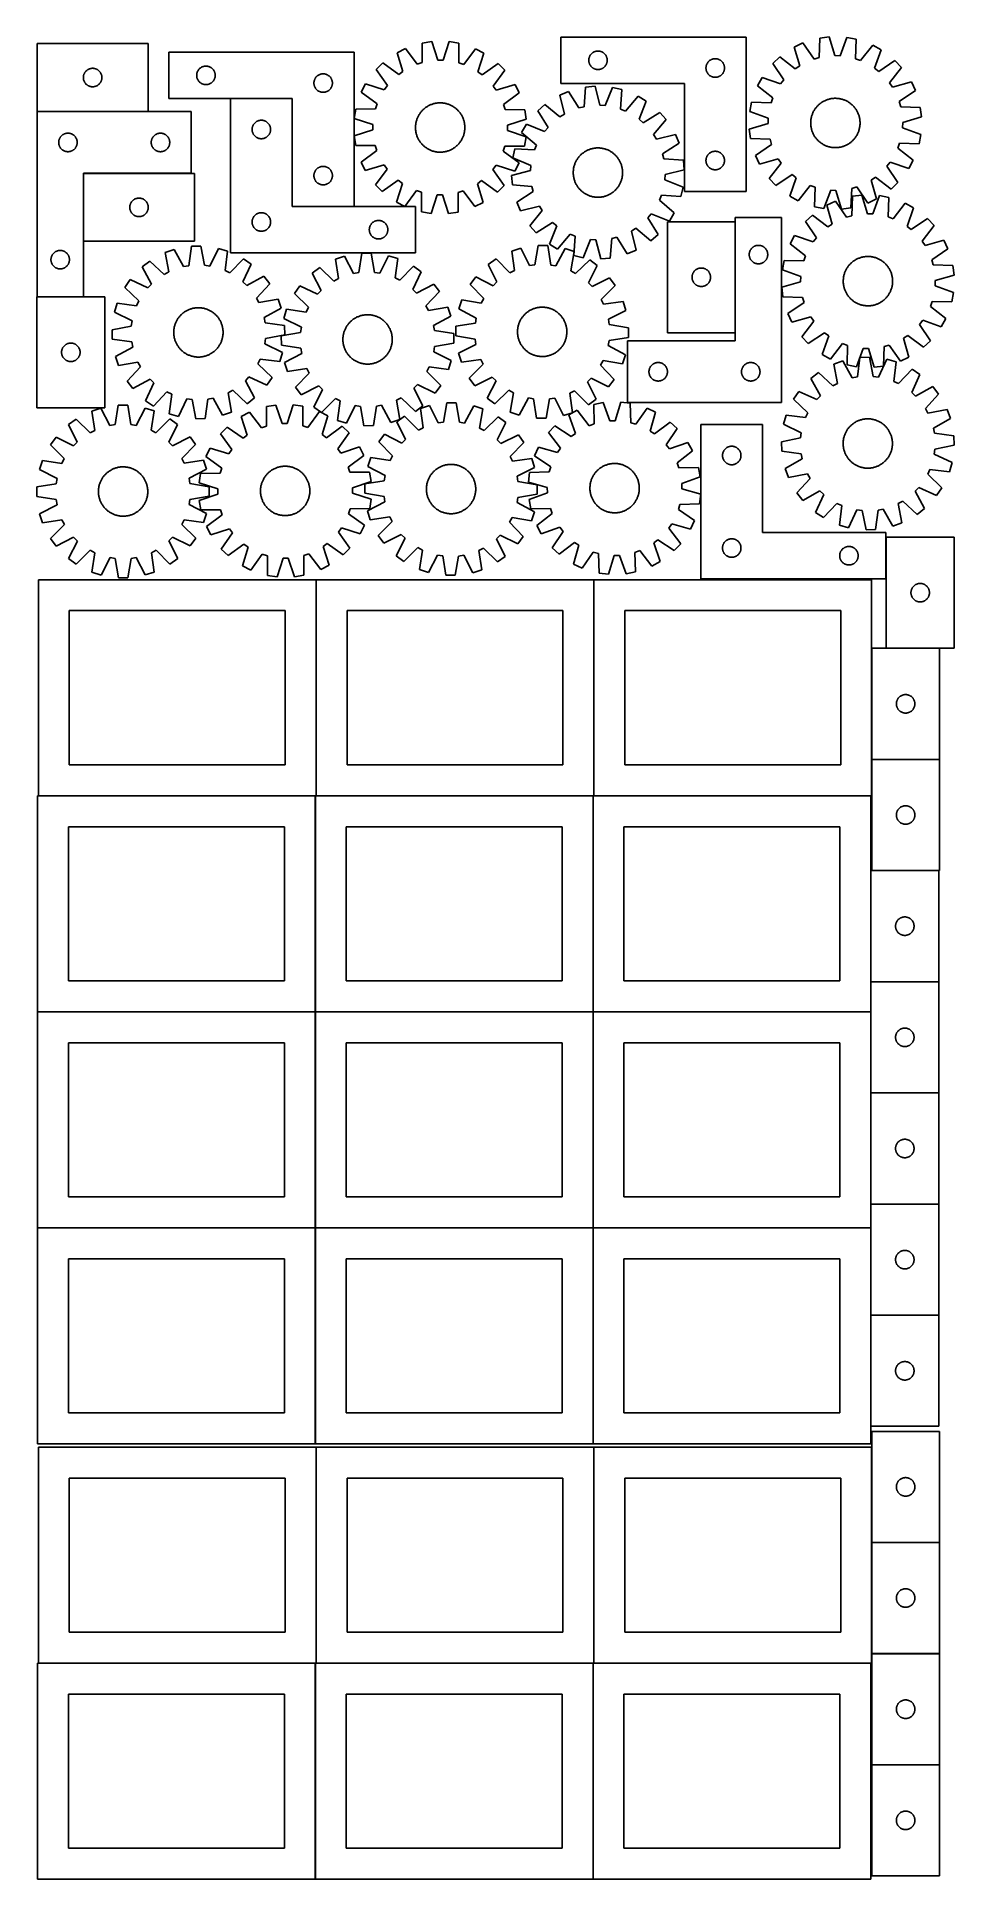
# Model space of a CAD drawing. Header units: millimetres. Extents: x 7 to 1493, y 7 to 2993.
import ezdxf

# ---------------------------------------------------------------- set-up
doc = ezdxf.new("R2010")
doc.units = ezdxf.units.MM
doc.layers.add('COMMON', color=5, linetype='CONTINUOUS', true_color=0x0000ff)
doc.layers.add('CUT', color=7, linetype='CONTINUOUS', true_color=0x000000)

msp = doc.modelspace()

# ---------------------------------------------------------------- linework, layer by layer
at = {"layer": 'COMMON'}
for p, q in [((6.917612, 2871.906207), (186.917612, 2871.906207)), ((420.436284, 2892.966762), (320.436284, 2892.966762)), ((420.536285, 2718.066762), (420.536285, 2892.866761)), ((82.017612, 2771.606206), (82.017612, 2661.606206)), ((256.917612, 2771.706207), (82.117613, 2771.706207)), ((520.636285, 2717.966762), (420.636285, 2717.966762)), ((1138.6684, 2513.285219), (1138.6684, 2693.285219)), ((81.917612, 2571.706207), (6.917612, 2571.706207)), ((459.274233, 1762.823825), (459.274233, 2112.823825)), ((909.474234, 1762.823825), (909.474234, 2112.823825)), ((1359.674234, 2001.772524), (1359.674234, 1821.772524)), ((1469.774235, 2001.872525), (1383.477514, 2001.872525)), ((1359.674234, 1821.572523), (1359.674234, 1762.823825)), ((1469.774235, 1821.672524), (1359.774235, 1821.672524)), ((457.849575, 1762.723825), (9.174232, 1762.723825)), ((457.949576, 1412.623824), (457.949576, 1762.623824)), ((908.049576, 1762.723825), (459.374233, 1762.723825)), ((908.149577, 1412.623824), (908.149577, 1762.623824)), ((1358.249577, 1762.723825), (909.574234, 1762.723825)), ((1358.349577, 1641.372522), (1358.349577, 1461.372522)), ((1468.449578, 1641.472523), (1359.774235, 1641.472523)), ((1358.349577, 1461.172521), (1358.349577, 1412.623824)), ((1468.449578, 1461.272522), (1358.449578, 1461.272522)), ((457.849575, 1412.523824), (7.849575, 1412.523824)), ((457.949576, 1062.423823), (457.949576, 1412.423823)), ((908.049576, 1412.523824), (458.049576, 1412.523824)), ((908.149577, 1062.423823), (908.149577, 1412.423823)), ((1358.249577, 1412.523824), (908.249577, 1412.523824)), ((1358.349577, 1412.423823), (1358.349577, 1281.172521)), ((1358.349577, 1280.97252), (1358.349577, 1100.97252)), ((1468.449578, 1281.072521), (1358.449578, 1281.072521)), ((1358.349577, 1100.772519), (1358.349577, 1062.423823)), ((1468.449578, 1100.87252), (1358.449578, 1100.87252)), ((7.849575, 1062.323822), (457.849575, 1062.323822)), ((457.949576, 712.223822), (457.949576, 1062.223822)), ((458.049576, 1062.323822), (908.049576, 1062.323822)), ((908.149576, 1062.223822), (908.149576, 712.223822)), ((1358.249577, 1062.323823), (908.249577, 1062.323823)), ((1358.349577, 1062.223822), (1358.349577, 920.772519)), ((1358.349577, 920.572518), (1358.349577, 740.572518)), ((1468.449578, 920.672519), (1358.449578, 920.672519)), ((459.274233, 356.724781), (459.274233, 706.724781)), ((909.474234, 356.724781), (909.474234, 706.724781)), ((1359.674234, 706.724781), (1359.674234, 552.423841)), ((1359.674234, 552.22384), (1359.674234, 372.22384)), ((1469.774235, 552.323841), (1359.774235, 552.323841)), ((1359.674234, 372.023839), (1359.674234, 356.724781)), ((1469.774235, 372.12384), (1359.774235, 372.12384)), ((457.849575, 356.624781), (9.174232, 356.624781)), ((457.949576, 6.52478), (457.949576, 356.52478)), ((908.049576, 356.624781), (459.374233, 356.624781)), ((908.149577, 6.52478), (908.149577, 356.52478)), ((1358.249577, 356.624781), (909.574234, 356.624781)), ((1469.774235, 191.923839), (1359.774235, 191.923839))]:
    msp.add_line(p, q, dxfattribs=at)
at = {"layer": 'CUT'}
for p, q in [((1156.156702, 2992.506904), (856.156702, 2992.506904)), ((856.156702, 2992.506904), (856.156702, 2917.506904)), ((1156.156702, 2742.506904), (1156.156702, 2992.506904)), ((1275.665629, 2991.058978), (1274.521531, 2959.315226)), ((1290.928601, 2993.001207), (1275.665629, 2991.058978)), ((1299.986353, 2962.555652), (1290.928601, 2993.001207)), ((1319.454168, 2992.130655), (1308.556707, 2962.294099)), ((1334.570298, 2989.261307), (1319.454168, 2992.130655)), ((1333.776538, 2957.506864), (1334.570298, 2989.261307)), ((186.917612, 2982.006208), (6.917612, 2982.006208)), ((6.917612, 2982.006208), (6.917612, 2872.006208)), ((186.917612, 2872.006208), (186.917612, 2982.006208)), ((520.636285, 2968.066762), (220.636285, 2968.066762)), ((220.636285, 2968.066762), (220.636285, 2893.066762)), ((520.636285, 2718.066762), (520.636285, 2968.066762)), ((604.217407, 2974.270986), (590.480494, 2967.340779)), ((590.480494, 2967.340779), (600.008222, 2937.039011)), ((622.926959, 2948.601405), (604.217407, 2974.270986)), ((631.394536, 2982.981294), (631.092182, 2951.218371)), ((646.600668, 2985.327374), (631.394536, 2982.981294)), ((656.462173, 2955.132582), (646.600668, 2985.327374)), ((675.139287, 2985.213174), (665.036448, 2955.098271)), ((690.326157, 2982.745475), (675.139287, 2985.213174)), ((690.374302, 2950.981149), (690.326157, 2982.745475)), ((717.432707, 2973.817947), (698.518319, 2948.298921)), ((731.113717, 2966.778024), (717.432707, 2973.817947)), ((721.343789, 2936.553477), (731.113717, 2966.778024)), ((901.236204, 2956.549219), (901.335383, 2957.315262)), ((901.335383, 2957.315262), (901.473866, 2958.075185)), ((901.473866, 2958.075185), (901.651286, 2958.82697)), ((901.651286, 2958.82697), (901.867171, 2959.568626)), ((901.867171, 2959.568626), (902.120949, 2960.298185)), ((902.120949, 2960.298185), (902.411948, 2961.013712)), ((902.411948, 2961.013712), (902.739396, 2961.71331)), ((902.739396, 2961.71331), (903.102423, 2962.395125)), ((903.102423, 2962.395125), (903.500068, 2963.057347)), ((903.500068, 2963.057347), (903.931277, 2963.69822)), ((903.931277, 2963.69822), (904.394905, 2964.316046)), ((904.394905, 2964.316046), (904.889723, 2964.909185)), ((904.889723, 2964.909185), (905.414419, 2965.476066)), ((905.414419, 2965.476066), (905.967602, 2966.015184)), ((905.967602, 2966.015184), (906.547804, 2966.52511)), ((906.547804, 2966.52511), (907.153488, 2967.004492)), ((907.153488, 2967.004492), (907.783046, 2967.452059)), ((907.783046, 2967.452059), (908.43481, 2967.866623)), ((908.43481, 2967.866623), (909.107051, 2968.247086)), ((909.107051, 2968.247086), (909.797986, 2968.592438)), ((909.797986, 2968.592438), (910.505783, 2968.901763)), ((910.505783, 2968.901763), (911.228566, 2969.174242)), ((911.228566, 2969.174242), (911.964417, 2969.409152)), ((911.964417, 2969.409152), (912.711386, 2969.605869)), ((912.711386, 2969.605869), (913.46749, 2969.763873)), ((913.46749, 2969.763873), (914.230726, 2969.882744)), ((914.230726, 2969.882744), (914.99907, 2969.962167)), ((914.99907, 2969.962167), (915.770483, 2970.001931)), ((915.770483, 2970.001931), (916.54292, 2970.001931)), ((916.54292, 2970.001931), (917.314334, 2969.962167)), ((917.314334, 2969.962167), (918.082677, 2969.882744)), ((918.082677, 2969.882744), (918.845913, 2969.763873)), ((918.845913, 2969.763873), (919.602018, 2969.605869)), ((919.602018, 2969.605869), (920.348986, 2969.409152)), ((920.348986, 2969.409152), (921.084837, 2969.174242)), ((921.084837, 2969.174242), (921.80762, 2968.901763)), ((921.80762, 2968.901763), (922.515418, 2968.592438)), ((922.515418, 2968.592438), (923.206353, 2968.247086)), ((923.206353, 2968.247086), (923.878594, 2967.866623)), ((923.878594, 2967.866623), (924.530358, 2967.452059)), ((924.530358, 2967.452059), (925.159916, 2967.004492)), ((925.159916, 2967.004492), (925.765599, 2966.52511)), ((925.765599, 2966.52511), (926.345802, 2966.015184)), ((926.345802, 2966.015184), (926.898985, 2965.476066)), ((926.898985, 2965.476066), (927.423681, 2964.909185)), ((927.423681, 2964.909185), (927.918499, 2964.316046)), ((927.918499, 2964.316046), (928.382127, 2963.69822)), ((928.382127, 2963.69822), (928.813335, 2963.057347)), ((928.813335, 2963.057347), (929.21098, 2962.395125)), ((929.21098, 2962.395125), (929.574008, 2961.71331)), ((929.574008, 2961.71331), (929.901455, 2961.013712)), ((929.901455, 2961.013712), (930.192454, 2960.298185)), ((930.192454, 2960.298185), (930.446232, 2959.568626)), ((930.446232, 2959.568626), (930.662118, 2958.82697)), ((930.662118, 2958.82697), (930.839537, 2958.075185)), ((930.839537, 2958.075185), (930.97802, 2957.315262)), ((930.97802, 2957.315262), (931.0772, 2956.549219)), ((1100.505783, 2956.401763), (1101.228566, 2956.674242)), ((1101.228566, 2956.674242), (1101.964417, 2956.909152)), ((1101.964417, 2956.909152), (1102.711386, 2957.105869)), ((1102.711386, 2957.105869), (1103.46749, 2957.263873)), ((1103.46749, 2957.263873), (1104.230726, 2957.382744)), ((1104.230726, 2957.382744), (1104.99907, 2957.462167)), ((1104.99907, 2957.462167), (1105.770483, 2957.501931)), ((1105.770483, 2957.501931), (1106.54292, 2957.501931)), ((1106.54292, 2957.501931), (1107.314334, 2957.462167)), ((1107.314334, 2957.462167), (1108.082677, 2957.382744)), ((1108.082677, 2957.382744), (1108.845913, 2957.263873)), ((1108.845913, 2957.263873), (1109.602018, 2957.105869)), ((1109.602018, 2957.105869), (1110.348986, 2956.909152)), ((1110.348986, 2956.909152), (1111.084837, 2956.674242)), ((1111.084837, 2956.674242), (1111.80762, 2956.401763)), ((1210.762055, 2960.445734), (1199.555666, 2949.903089)), ((1235.98538, 2941.138776), (1210.762055, 2960.445734)), ((1248.267188, 2983.072038), (1234.351421, 2976.50835)), ((1234.351421, 2976.50835), (1243.072678, 2945.964703)), ((1266.289817, 2956.915593), (1248.267188, 2983.072038)), ((1274.521531, 2959.315226), (1266.289817, 2956.915593)), ((1308.556707, 2962.294099), (1299.986353, 2962.555652)), ((1341.846604, 2954.609727), (1333.776538, 2957.506864)), ((1361.430708, 2979.618478), (1341.846604, 2954.609727)), ((1374.920325, 2972.218425), (1361.430708, 2979.618478)), ((1364.352752, 2942.26344), (1374.920325, 2972.218425)), ((81.917612, 2927.006208), (81.937501, 2927.77839)), ((81.937501, 2926.234027), (81.917612, 2927.006208)), ((81.937501, 2927.77839), (81.997114, 2928.548523)), ((81.997114, 2928.548523), (82.096294, 2929.314567)), ((82.096294, 2929.314567), (82.234777, 2930.074489)), ((82.234777, 2930.074489), (82.412197, 2930.826275)), ((82.412197, 2930.826275), (82.628082, 2931.567931)), ((82.628082, 2931.567931), (82.88186, 2932.29749)), ((82.88186, 2932.29749), (83.172859, 2933.013017)), ((83.172859, 2933.013017), (83.500306, 2933.712615)), ((83.500306, 2933.712615), (83.863334, 2934.394429)), ((83.863334, 2934.394429), (84.260979, 2935.056651)), ((84.260979, 2935.056651), (84.692187, 2935.697525)), ((84.692187, 2935.697525), (85.155815, 2936.315351)), ((85.155815, 2936.315351), (85.650633, 2936.90849)), ((85.650633, 2936.90849), (86.17533, 2937.475371)), ((86.17533, 2937.475371), (86.728512, 2938.014489)), ((86.728512, 2938.014489), (87.308715, 2938.524415)), ((87.308715, 2938.524415), (87.914398, 2939.003797)), ((87.914398, 2939.003797), (88.543957, 2939.451364)), ((88.543957, 2939.451364), (89.19572, 2939.865928)), ((89.19572, 2939.865928), (89.867961, 2940.24639)), ((89.867961, 2940.24639), (90.558897, 2940.591742)), ((90.558897, 2940.591742), (91.266694, 2940.901068)), ((91.266694, 2940.901068), (91.989477, 2941.173547)), ((91.989477, 2941.173547), (92.725328, 2941.408456)), ((92.725328, 2941.408456), (93.472296, 2941.605174)), ((93.472296, 2941.605174), (94.228401, 2941.763178)), ((94.228401, 2941.763178), (94.991637, 2941.882048)), ((94.991637, 2941.882048), (95.75998, 2941.961471)), ((95.75998, 2941.961471), (96.531394, 2942.001235)), ((96.531394, 2942.001235), (97.303831, 2942.001235)), ((97.303831, 2942.001235), (98.075244, 2941.961471)), ((98.075244, 2941.961471), (98.843588, 2941.882048)), ((98.843588, 2941.882048), (99.606824, 2941.763178)), ((99.606824, 2941.763178), (100.362929, 2941.605174)), ((100.362929, 2941.605174), (101.109897, 2941.408456)), ((101.109897, 2941.408456), (101.845748, 2941.173547)), ((101.845748, 2941.173547), (102.568531, 2940.901068)), ((102.568531, 2940.901068), (103.276328, 2940.591742)), ((103.276328, 2940.591742), (103.967264, 2940.24639)), ((103.967264, 2940.24639), (104.639504, 2939.865928)), ((104.639504, 2939.865928), (105.291268, 2939.451364)), ((105.291268, 2939.451364), (105.920827, 2939.003797)), ((105.920827, 2939.003797), (106.52651, 2938.524415)), ((106.52651, 2938.524415), (107.106712, 2938.014489)), ((107.106712, 2938.014489), (107.659895, 2937.475371)), ((107.659895, 2937.475371), (108.184591, 2936.90849)), ((108.184591, 2936.90849), (108.67941, 2936.315351)), ((108.67941, 2936.315351), (109.143037, 2935.697525)), ((109.143037, 2935.697525), (109.574246, 2935.056651)), ((109.574246, 2935.056651), (109.971891, 2934.394429)), ((109.971891, 2934.394429), (110.334919, 2933.712615)), ((110.334919, 2933.712615), (110.662366, 2933.013017)), ((110.662366, 2933.013017), (110.953365, 2932.29749)), ((110.953365, 2932.29749), (111.207143, 2931.567931)), ((111.207143, 2931.567931), (111.423028, 2930.826275)), ((111.423028, 2930.826275), (111.600448, 2930.074489)), ((111.600448, 2930.074489), (111.738931, 2929.314567)), ((111.738931, 2929.314567), (111.838111, 2928.548523)), ((111.838111, 2928.548523), (111.897724, 2927.77839)), ((111.897724, 2927.77839), (111.917612, 2927.006208)), ((111.917612, 2927.006208), (111.897724, 2926.234027)), ((265.636285, 2930.566762), (265.656174, 2931.338943)), ((265.656174, 2929.794581), (265.636285, 2930.566762)), ((265.656174, 2931.338943), (265.715787, 2932.109077)), ((265.715787, 2929.024447), (265.656174, 2929.794581)), ((265.715787, 2932.109077), (265.814967, 2932.875121)), ((265.814967, 2928.258403), (265.715787, 2929.024447)), ((265.814967, 2932.875121), (265.95345, 2933.635043)), ((265.95345, 2927.498481), (265.814967, 2928.258403)), ((265.95345, 2933.635043), (266.13087, 2934.386829)), ((266.13087, 2926.746695), (265.95345, 2927.498481)), ((266.13087, 2934.386829), (266.346755, 2935.128484)), ((266.346755, 2935.128484), (266.600533, 2935.858043)), ((266.600533, 2935.858043), (266.891532, 2936.573571)), ((266.891532, 2936.573571), (267.218979, 2937.273169)), ((267.218979, 2937.273169), (267.582007, 2937.954983)), ((267.582007, 2937.954983), (267.979652, 2938.617205)), ((267.979652, 2938.617205), (268.41086, 2939.258078)), ((268.41086, 2939.258078), (268.874488, 2939.875904)), ((268.874488, 2939.875904), (269.369307, 2940.469044)), ((269.369307, 2940.469044), (269.894003, 2941.035924)), ((269.894003, 2941.035924), (270.447185, 2941.575042)), ((270.447185, 2941.575042), (271.027388, 2942.084969)), ((271.027388, 2942.084969), (271.633071, 2942.564351)), ((271.633071, 2942.564351), (272.26263, 2943.011917)), ((272.26263, 2943.011917), (272.914393, 2943.426481)), ((272.914393, 2943.426481), (273.586634, 2943.806944)), ((273.586634, 2943.806944), (274.27757, 2944.152296)), ((274.27757, 2944.152296), (274.985367, 2944.461621)), ((274.985367, 2944.461621), (275.70815, 2944.7341)), ((275.70815, 2944.7341), (276.444001, 2944.96901)), ((276.444001, 2944.96901), (277.190969, 2945.165728)), ((277.190969, 2945.165728), (277.947074, 2945.323731)), ((277.947074, 2945.323731), (278.71031, 2945.442602)), ((278.71031, 2945.442602), (279.478654, 2945.522025)), ((279.478654, 2945.522025), (280.250067, 2945.561789)), ((280.250067, 2945.561789), (281.022504, 2945.561789)), ((281.022504, 2945.561789), (281.793917, 2945.522025)), ((281.793917, 2945.522025), (282.562261, 2945.442602)), ((282.562261, 2945.442602), (283.325497, 2945.323731)), ((283.325497, 2945.323731), (284.081602, 2945.165728)), ((284.081602, 2945.165728), (284.82857, 2944.96901)), ((284.82857, 2944.96901), (285.564421, 2944.7341)), ((285.564421, 2944.7341), (286.287204, 2944.461621)), ((286.287204, 2944.461621), (286.995001, 2944.152296)), ((286.995001, 2944.152296), (287.685937, 2943.806944)), ((287.685937, 2943.806944), (288.358178, 2943.426481)), ((288.358178, 2943.426481), (289.009941, 2943.011917)), ((289.009941, 2943.011917), (289.6395, 2942.564351)), ((289.6395, 2942.564351), (290.245183, 2942.084969)), ((290.245183, 2942.084969), (290.825386, 2941.575042)), ((290.825386, 2941.575042), (291.378568, 2941.035924)), ((291.378568, 2941.035924), (291.903264, 2940.469044)), ((291.903264, 2940.469044), (292.398083, 2939.875904)), ((292.398083, 2939.875904), (292.861711, 2939.258078)), ((292.861711, 2939.258078), (293.292919, 2938.617205)), ((293.292919, 2938.617205), (293.690564, 2937.954983)), ((293.690564, 2937.954983), (294.053592, 2937.273169)), ((294.053592, 2937.273169), (294.381039, 2936.573571)), ((294.381039, 2936.573571), (294.672038, 2935.858043)), ((294.672038, 2935.858043), (294.925816, 2935.128484)), ((294.925816, 2935.128484), (295.141701, 2934.386829)), ((295.141701, 2934.386829), (295.319121, 2933.635043)), ((295.319121, 2927.498481), (295.141701, 2926.746695)), ((295.319121, 2933.635043), (295.457604, 2932.875121)), ((295.457604, 2928.258403), (295.319121, 2927.498481)), ((295.457604, 2932.875121), (295.556784, 2932.109077)), ((295.556784, 2929.024447), (295.457604, 2928.258403)), ((295.556784, 2932.109077), (295.616397, 2931.338943)), ((295.616397, 2929.794581), (295.556784, 2929.024447)), ((295.616397, 2931.338943), (295.636285, 2930.566762)), ((295.636285, 2930.566762), (295.616397, 2929.794581)), ((457.979652, 2926.117205), (458.41086, 2926.758078)), ((458.41086, 2926.758078), (458.874488, 2927.375904)), ((458.874488, 2927.375904), (459.369307, 2927.969044)), ((459.369307, 2927.969044), (459.894003, 2928.535924)), ((459.894003, 2928.535924), (460.447185, 2929.075042)), ((460.447185, 2929.075042), (461.027388, 2929.584969)), ((461.027388, 2929.584969), (461.633071, 2930.064351)), ((461.633071, 2930.064351), (462.26263, 2930.511917)), ((462.26263, 2930.511917), (462.914393, 2930.926481)), ((462.914393, 2930.926481), (463.586634, 2931.306944)), ((463.586634, 2931.306944), (464.27757, 2931.652296)), ((464.27757, 2931.652296), (464.985367, 2931.961621)), ((464.985367, 2931.961621), (465.70815, 2932.2341)), ((465.70815, 2932.2341), (466.444001, 2932.46901)), ((466.444001, 2932.46901), (467.190969, 2932.665728)), ((467.190969, 2932.665728), (467.947074, 2932.823731)), ((467.947074, 2932.823731), (468.71031, 2932.942602)), ((468.71031, 2932.942602), (469.478654, 2933.022025)), ((469.478654, 2933.022025), (470.250067, 2933.061789)), ((470.250067, 2933.061789), (471.022504, 2933.061789)), ((471.022504, 2933.061789), (471.793917, 2933.022025)), ((471.793917, 2933.022025), (472.562261, 2932.942602)), ((472.562261, 2932.942602), (473.325497, 2932.823731)), ((473.325497, 2932.823731), (474.081602, 2932.665728)), ((474.081602, 2932.665728), (474.82857, 2932.46901)), ((474.82857, 2932.46901), (475.564421, 2932.2341)), ((475.564421, 2932.2341), (476.287204, 2931.961621)), ((476.287204, 2931.961621), (476.995001, 2931.652296)), ((476.995001, 2931.652296), (477.685937, 2931.306944)), ((477.685937, 2931.306944), (478.358178, 2930.926481)), ((478.358178, 2930.926481), (479.009941, 2930.511917)), ((479.009941, 2930.511917), (479.6395, 2930.064351)), ((479.6395, 2930.064351), (480.245183, 2929.584969)), ((480.245183, 2929.584969), (480.825386, 2929.075042)), ((480.825386, 2929.075042), (481.378568, 2928.535924)), ((481.378568, 2928.535924), (481.903264, 2927.969044)), ((481.903264, 2927.969044), (482.398083, 2927.375904)), ((482.398083, 2927.375904), (482.861711, 2926.758078)), ((482.861711, 2926.758078), (483.292919, 2926.117205)), ((567.325141, 2950.658589), (556.402113, 2939.82263)), ((556.402113, 2939.82263), (574.827282, 2913.948166)), ((593.05132, 2932.026936), (567.325141, 2950.658589)), ((600.008222, 2937.039011), (593.05132, 2932.026936)), ((631.092182, 2951.218371), (622.926959, 2948.601405)), ((665.036448, 2955.098271), (656.462173, 2955.132582)), ((698.518319, 2948.298921), (690.374302, 2950.981149)), ((728.260356, 2931.485887), (721.343789, 2936.553477)), ((754.13482, 2949.911056), (728.260356, 2931.485887)), ((746.339126, 2913.261848), (764.970779, 2938.988027)), ((764.970779, 2938.988027), (754.13482, 2949.911056)), ((901.156702, 2955.006904), (901.17659, 2955.779085)), ((901.17659, 2954.234722), (901.156702, 2955.006904)), ((901.17659, 2955.779085), (901.236204, 2956.549219)), ((901.236204, 2953.464589), (901.17659, 2954.234722)), ((901.335383, 2952.698545), (901.236204, 2953.464589)), ((901.473866, 2951.938623), (901.335383, 2952.698545)), ((901.651286, 2951.186837), (901.473866, 2951.938623)), ((901.867171, 2950.445181), (901.651286, 2951.186837)), ((902.120949, 2949.715622), (901.867171, 2950.445181)), ((902.411948, 2949.000095), (902.120949, 2949.715622)), ((902.739396, 2948.300497), (902.411948, 2949.000095)), ((903.102423, 2947.618683), (902.739396, 2948.300497)), ((903.500068, 2946.956461), (903.102423, 2947.618683)), ((903.931277, 2946.315587), (903.500068, 2946.956461)), ((904.394905, 2945.697761), (903.931277, 2946.315587)), ((904.889723, 2945.104622), (904.394905, 2945.697761)), ((905.414419, 2944.537741), (904.889723, 2945.104622)), ((905.967602, 2943.998623), (905.414419, 2944.537741)), ((906.547804, 2943.488697), (905.967602, 2943.998623)), ((907.153488, 2943.009315), (906.547804, 2943.488697)), ((907.783046, 2942.561748), (907.153488, 2943.009315)), ((908.43481, 2942.147184), (907.783046, 2942.561748)), ((909.107051, 2941.766722), (908.43481, 2942.147184)), ((909.797986, 2941.42137), (909.107051, 2941.766722)), ((910.505783, 2941.112044), (909.797986, 2941.42137)), ((911.228566, 2940.839565), (910.505783, 2941.112044)), ((911.964417, 2940.604655), (911.228566, 2940.839565)), ((912.711386, 2940.407938), (911.964417, 2940.604655)), ((913.46749, 2940.249934), (912.711386, 2940.407938)), ((914.230726, 2940.131063), (913.46749, 2940.249934)), ((914.99907, 2940.051641), (914.230726, 2940.131063)), ((915.770483, 2940.011877), (914.99907, 2940.051641)), ((916.54292, 2940.011877), (915.770483, 2940.011877)), ((917.314334, 2940.051641), (916.54292, 2940.011877)), ((918.082677, 2940.131063), (917.314334, 2940.051641)), ((918.845913, 2940.249934), (918.082677, 2940.131063)), ((919.602018, 2940.407938), (918.845913, 2940.249934)), ((920.348986, 2940.604655), (919.602018, 2940.407938)), ((921.084837, 2940.839565), (920.348986, 2940.604655)), ((921.80762, 2941.112044), (921.084837, 2940.839565)), ((922.515418, 2941.42137), (921.80762, 2941.112044)), ((923.206353, 2941.766722), (922.515418, 2941.42137)), ((923.878594, 2942.147184), (923.206353, 2941.766722)), ((924.530358, 2942.561748), (923.878594, 2942.147184)), ((925.159916, 2943.009315), (924.530358, 2942.561748)), ((925.765599, 2943.488697), (925.159916, 2943.009315)), ((926.345802, 2943.998623), (925.765599, 2943.488697)), ((926.898985, 2944.537741), (926.345802, 2943.998623)), ((927.423681, 2945.104622), (926.898985, 2944.537741)), ((927.918499, 2945.697761), (927.423681, 2945.104622)), ((928.382127, 2946.315587), (927.918499, 2945.697761)), ((928.813335, 2946.956461), (928.382127, 2946.315587)), ((929.21098, 2947.618683), (928.813335, 2946.956461)), ((929.574008, 2948.300497), (929.21098, 2947.618683)), ((929.901455, 2949.000095), (929.574008, 2948.300497)), ((930.192454, 2949.715622), (929.901455, 2949.000095)), ((930.446232, 2950.445181), (930.192454, 2949.715622)), ((930.662118, 2951.186837), (930.446232, 2950.445181)), ((930.839537, 2951.938623), (930.662118, 2951.186837)), ((930.97802, 2952.698545), (930.839537, 2951.938623)), ((931.0772, 2953.464589), (930.97802, 2952.698545)), ((931.0772, 2956.549219), (931.136813, 2955.779085)), ((931.136813, 2954.234722), (931.0772, 2953.464589)), ((931.136813, 2955.779085), (931.156702, 2955.006904)), ((931.156702, 2955.006904), (931.136813, 2954.234722)), ((1091.156702, 2942.506904), (1091.17659, 2943.279085)), ((1091.17659, 2941.734722), (1091.156702, 2942.506904)), ((1091.17659, 2943.279085), (1091.236204, 2944.049219)), ((1091.236204, 2940.964589), (1091.17659, 2941.734722)), ((1091.236204, 2944.049219), (1091.335383, 2944.815262)), ((1091.335383, 2940.198545), (1091.236204, 2940.964589)), ((1091.335383, 2944.815262), (1091.473866, 2945.575185)), ((1091.473866, 2939.438623), (1091.335383, 2940.198545)), ((1091.473866, 2945.575185), (1091.651286, 2946.32697)), ((1091.651286, 2938.686837), (1091.473866, 2939.438623)), ((1091.651286, 2946.32697), (1091.867171, 2947.068626)), ((1091.867171, 2937.945181), (1091.651286, 2938.686837)), ((1091.867171, 2947.068626), (1092.120949, 2947.798185)), ((1092.120949, 2937.215622), (1091.867171, 2937.945181)), ((1092.120949, 2947.798185), (1092.411948, 2948.513712)), ((1092.411948, 2936.500095), (1092.120949, 2937.215622)), ((1092.411948, 2948.513712), (1092.739396, 2949.21331)), ((1092.739396, 2935.800497), (1092.411948, 2936.500095)), ((1092.739396, 2949.21331), (1093.102423, 2949.895125)), ((1093.102423, 2935.118683), (1092.739396, 2935.800497)), ((1093.102423, 2949.895125), (1093.500068, 2950.557347)), ((1093.500068, 2934.456461), (1093.102423, 2935.118683)), ((1093.500068, 2950.557347), (1093.931277, 2951.19822)), ((1093.931277, 2933.815587), (1093.500068, 2934.456461)), ((1093.931277, 2951.19822), (1094.394905, 2951.816046)), ((1094.394905, 2933.197761), (1093.931277, 2933.815587)), ((1094.394905, 2951.816046), (1094.889723, 2952.409185)), ((1094.889723, 2932.604622), (1094.394905, 2933.197761)), ((1094.889723, 2952.409185), (1095.414419, 2952.976066)), ((1095.414419, 2932.037741), (1094.889723, 2932.604622)), ((1095.414419, 2952.976066), (1095.967602, 2953.515184)), ((1095.967602, 2931.498623), (1095.414419, 2932.037741)), ((1095.967602, 2953.515184), (1096.547804, 2954.02511)), ((1096.547804, 2930.988697), (1095.967602, 2931.498623)), ((1096.547804, 2954.02511), (1097.153488, 2954.504492)), ((1097.153488, 2930.509315), (1096.547804, 2930.988697)), ((1097.153488, 2954.504492), (1097.783046, 2954.952059)), ((1097.783046, 2930.061748), (1097.153488, 2930.509315)), ((1097.783046, 2954.952059), (1098.43481, 2955.366623)), ((1098.43481, 2929.647184), (1097.783046, 2930.061748)), ((1098.43481, 2955.366623), (1099.107051, 2955.747086)), ((1099.107051, 2929.266722), (1098.43481, 2929.647184)), ((1099.107051, 2955.747086), (1099.797986, 2956.092438)), ((1099.797986, 2928.92137), (1099.107051, 2929.266722)), ((1099.797986, 2956.092438), (1100.505783, 2956.401763)), ((1100.505783, 2928.612044), (1099.797986, 2928.92137)), ((1101.228566, 2928.339565), (1100.505783, 2928.612044)), ((1101.964417, 2928.104655), (1101.228566, 2928.339565)), ((1102.711386, 2927.907938), (1101.964417, 2928.104655)), ((1103.46749, 2927.749934), (1102.711386, 2927.907938)), ((1104.230726, 2927.631063), (1103.46749, 2927.749934)), ((1104.99907, 2927.551641), (1104.230726, 2927.631063)), ((1105.770483, 2927.511877), (1104.99907, 2927.551641)), ((1106.54292, 2927.511877), (1105.770483, 2927.511877)), ((1107.314334, 2927.551641), (1106.54292, 2927.511877)), ((1108.082677, 2927.631063), (1107.314334, 2927.551641)), ((1108.845913, 2927.749934), (1108.082677, 2927.631063)), ((1109.602018, 2927.907938), (1108.845913, 2927.749934)), ((1110.348986, 2928.104655), (1109.602018, 2927.907938)), ((1111.084837, 2928.339565), (1110.348986, 2928.104655)), ((1111.80762, 2928.612044), (1111.084837, 2928.339565)), ((1111.80762, 2956.401763), (1112.515418, 2956.092438)), ((1112.515418, 2928.92137), (1111.80762, 2928.612044)), ((1112.515418, 2956.092438), (1113.206353, 2955.747086)), ((1113.206353, 2929.266722), (1112.515418, 2928.92137)), ((1113.206353, 2955.747086), (1113.878594, 2955.366623)), ((1113.878594, 2929.647184), (1113.206353, 2929.266722)), ((1113.878594, 2955.366623), (1114.530358, 2954.952059)), ((1114.530358, 2930.061748), (1113.878594, 2929.647184)), ((1114.530358, 2954.952059), (1115.159916, 2954.504492)), ((1115.159916, 2930.509315), (1114.530358, 2930.061748)), ((1115.159916, 2954.504492), (1115.765599, 2954.02511)), ((1115.765599, 2930.988697), (1115.159916, 2930.509315)), ((1115.765599, 2954.02511), (1116.345802, 2953.515184)), ((1116.345802, 2931.498623), (1115.765599, 2930.988697)), ((1116.345802, 2953.515184), (1116.898985, 2952.976066)), ((1116.898985, 2932.037741), (1116.345802, 2931.498623)), ((1116.898985, 2952.976066), (1117.423681, 2952.409185)), ((1117.423681, 2932.604622), (1116.898985, 2932.037741)), ((1117.423681, 2952.409185), (1117.918499, 2951.816046)), ((1117.918499, 2933.197761), (1117.423681, 2932.604622)), ((1117.918499, 2951.816046), (1118.382127, 2951.19822)), ((1118.382127, 2933.815587), (1117.918499, 2933.197761)), ((1118.382127, 2951.19822), (1118.813335, 2950.557347)), ((1118.813335, 2934.456461), (1118.382127, 2933.815587)), ((1118.813335, 2950.557347), (1119.21098, 2949.895125)), ((1119.21098, 2935.118683), (1118.813335, 2934.456461)), ((1119.21098, 2949.895125), (1119.574008, 2949.21331)), ((1119.574008, 2935.800497), (1119.21098, 2935.118683)), ((1119.574008, 2949.21331), (1119.901455, 2948.513712)), ((1119.901455, 2936.500095), (1119.574008, 2935.800497)), ((1119.901455, 2948.513712), (1120.192454, 2947.798185)), ((1120.192454, 2937.215622), (1119.901455, 2936.500095)), ((1120.192454, 2947.798185), (1120.446232, 2947.068626)), ((1120.446232, 2937.945181), (1120.192454, 2937.215622)), ((1120.446232, 2947.068626), (1120.662118, 2946.32697)), ((1120.662118, 2938.686837), (1120.446232, 2937.945181)), ((1120.662118, 2946.32697), (1120.839537, 2945.575185)), ((1120.839537, 2939.438623), (1120.662118, 2938.686837)), ((1120.839537, 2945.575185), (1120.97802, 2944.815262)), ((1120.97802, 2940.198545), (1120.839537, 2939.438623)), ((1120.97802, 2944.815262), (1121.0772, 2944.049219)), ((1121.0772, 2940.964589), (1120.97802, 2940.198545)), ((1121.0772, 2944.049219), (1121.136813, 2943.279085)), ((1121.136813, 2941.734722), (1121.0772, 2940.964589)), ((1121.136813, 2943.279085), (1121.156702, 2942.506904)), ((1121.156702, 2942.506904), (1121.136813, 2941.734722)), ((1182.084467, 2927.337118), (1174.684414, 2913.847501)), ((1212.039452, 2916.769545), (1182.084467, 2927.337118)), ((1199.555666, 2949.903089), (1217.28858, 2923.54937)), ((1243.072678, 2945.964703), (1235.98538, 2941.138776)), ((1371.132577, 2937.014312), (1364.352752, 2942.26344)), ((1397.486296, 2954.747226), (1371.132577, 2937.014312)), ((1388.721983, 2918.317512), (1408.028942, 2943.540837)), ((1408.028942, 2943.540837), (1397.486296, 2954.747226)), ((81.997114, 2925.463893), (81.937501, 2926.234027)), ((82.096294, 2924.69785), (81.997114, 2925.463893)), ((82.234777, 2923.937927), (82.096294, 2924.69785)), ((82.412197, 2923.186142), (82.234777, 2923.937927)), ((82.628082, 2922.444486), (82.412197, 2923.186142)), ((82.88186, 2921.714927), (82.628082, 2922.444486)), ((83.172859, 2920.9994), (82.88186, 2921.714927)), ((83.500306, 2920.299801), (83.172859, 2920.9994)), ((83.863334, 2919.617987), (83.500306, 2920.299801)), ((84.260979, 2918.955765), (83.863334, 2919.617987)), ((84.692187, 2918.314892), (84.260979, 2918.955765)), ((85.155815, 2917.697066), (84.692187, 2918.314892)), ((85.650633, 2917.103926), (85.155815, 2917.697066)), ((86.17533, 2916.537046), (85.650633, 2917.103926)), ((86.728512, 2915.997928), (86.17533, 2916.537046)), ((87.308715, 2915.488002), (86.728512, 2915.997928)), ((87.914398, 2915.00862), (87.308715, 2915.488002)), ((88.543957, 2914.561053), (87.914398, 2915.00862)), ((89.19572, 2914.146489), (88.543957, 2914.561053)), ((89.867961, 2913.766026), (89.19572, 2914.146489)), ((90.558897, 2913.420674), (89.867961, 2913.766026)), ((91.266694, 2913.111349), (90.558897, 2913.420674)), ((91.989477, 2912.83887), (91.266694, 2913.111349)), ((92.725328, 2912.60396), (91.989477, 2912.83887)), ((93.472296, 2912.407243), (92.725328, 2912.60396)), ((94.228401, 2912.249239), (93.472296, 2912.407243)), ((94.991637, 2912.130368), (94.228401, 2912.249239)), ((95.75998, 2912.050945), (94.991637, 2912.130368)), ((96.531394, 2912.011181), (95.75998, 2912.050945)), ((97.303831, 2912.011181), (96.531394, 2912.011181)), ((98.075244, 2912.050945), (97.303831, 2912.011181)), ((98.843588, 2912.130368), (98.075244, 2912.050945)), ((99.606824, 2912.249239), (98.843588, 2912.130368)), ((100.362929, 2912.407243), (99.606824, 2912.249239)), ((101.109897, 2912.60396), (100.362929, 2912.407243)), ((101.845748, 2912.83887), (101.109897, 2912.60396)), ((102.568531, 2913.111349), (101.845748, 2912.83887)), ((103.276328, 2913.420674), (102.568531, 2913.111349)), ((103.967264, 2913.766026), (103.276328, 2913.420674)), ((104.639504, 2914.146489), (103.967264, 2913.766026)), ((105.291268, 2914.561053), (104.639504, 2914.146489)), ((105.920827, 2915.00862), (105.291268, 2914.561053)), ((106.52651, 2915.488002), (105.920827, 2915.00862)), ((107.106712, 2915.997928), (106.52651, 2915.488002)), ((107.659895, 2916.537046), (107.106712, 2915.997928)), ((108.184591, 2917.103926), (107.659895, 2916.537046)), ((108.67941, 2917.697066), (108.184591, 2917.103926)), ((109.143037, 2918.314892), (108.67941, 2917.697066)), ((109.574246, 2918.955765), (109.143037, 2918.314892)), ((109.971891, 2919.617987), (109.574246, 2918.955765)), ((110.334919, 2920.299801), (109.971891, 2919.617987)), ((110.662366, 2920.9994), (110.334919, 2920.299801)), ((110.953365, 2921.714927), (110.662366, 2920.9994)), ((111.207143, 2922.444486), (110.953365, 2921.714927)), ((111.423028, 2923.186142), (111.207143, 2922.444486)), ((111.600448, 2923.937927), (111.423028, 2923.186142)), ((111.738931, 2924.69785), (111.600448, 2923.937927)), ((111.838111, 2925.463893), (111.738931, 2924.69785)), ((111.897724, 2926.234027), (111.838111, 2925.463893)), ((266.346755, 2926.005039), (266.13087, 2926.746695)), ((266.600533, 2925.275481), (266.346755, 2926.005039)), ((266.891532, 2924.559953), (266.600533, 2925.275481)), ((267.218979, 2923.860355), (266.891532, 2924.559953)), ((267.582007, 2923.178541), (267.218979, 2923.860355)), ((267.979652, 2922.516319), (267.582007, 2923.178541)), ((268.41086, 2921.875446), (267.979652, 2922.516319)), ((268.874488, 2921.25762), (268.41086, 2921.875446)), ((269.369307, 2920.66448), (268.874488, 2921.25762)), ((269.894003, 2920.0976), (269.369307, 2920.66448)), ((270.447185, 2919.558481), (269.894003, 2920.0976)), ((271.027388, 2919.048555), (270.447185, 2919.558481)), ((271.633071, 2918.569173), (271.027388, 2919.048555)), ((272.26263, 2918.121607), (271.633071, 2918.569173)), ((272.914393, 2917.707043), (272.26263, 2918.121607)), ((273.586634, 2917.32658), (272.914393, 2917.707043)), ((274.27757, 2916.981228), (273.586634, 2917.32658)), ((274.985367, 2916.671902), (274.27757, 2916.981228)), ((275.70815, 2916.399424), (274.985367, 2916.671902)), ((276.444001, 2916.164514), (275.70815, 2916.399424)), ((277.190969, 2915.967796), (276.444001, 2916.164514)), ((277.947074, 2915.809793), (277.190969, 2915.967796)), ((278.71031, 2915.690922), (277.947074, 2915.809793)), ((279.478654, 2915.611499), (278.71031, 2915.690922)), ((280.250067, 2915.571735), (279.478654, 2915.611499)), ((281.022504, 2915.571735), (280.250067, 2915.571735)), ((281.793917, 2915.611499), (281.022504, 2915.571735)), ((282.562261, 2915.690922), (281.793917, 2915.611499)), ((283.325497, 2915.809793), (282.562261, 2915.690922)), ((284.081602, 2915.967796), (283.325497, 2915.809793)), ((284.82857, 2916.164514), (284.081602, 2915.967796)), ((285.564421, 2916.399424), (284.82857, 2916.164514)), ((286.287204, 2916.671902), (285.564421, 2916.399424)), ((286.995001, 2916.981228), (286.287204, 2916.671902)), ((287.685937, 2917.32658), (286.995001, 2916.981228)), ((288.358178, 2917.707043), (287.685937, 2917.32658)), ((289.009941, 2918.121607), (288.358178, 2917.707043)), ((289.6395, 2918.569173), (289.009941, 2918.121607)), ((290.245183, 2919.048555), (289.6395, 2918.569173)), ((290.825386, 2919.558481), (290.245183, 2919.048555)), ((291.378568, 2920.0976), (290.825386, 2919.558481)), ((291.903264, 2920.66448), (291.378568, 2920.0976)), ((292.398083, 2921.25762), (291.903264, 2920.66448)), ((292.861711, 2921.875446), (292.398083, 2921.25762)), ((293.292919, 2922.516319), (292.861711, 2921.875446)), ((293.690564, 2923.178541), (293.292919, 2922.516319)), ((294.053592, 2923.860355), (293.690564, 2923.178541)), ((294.381039, 2924.559953), (294.053592, 2923.860355)), ((294.672038, 2925.275481), (294.381039, 2924.559953)), ((294.925816, 2926.005039), (294.672038, 2925.275481)), ((295.141701, 2926.746695), (294.925816, 2926.005039)), ((455.636285, 2918.066762), (455.656174, 2918.838943)), ((455.656174, 2917.294581), (455.636285, 2918.066762)), ((455.656174, 2918.838943), (455.715787, 2919.609077)), ((455.715787, 2916.524447), (455.656174, 2917.294581)), ((455.715787, 2919.609077), (455.814967, 2920.375121)), ((455.814967, 2915.758403), (455.715787, 2916.524447)), ((455.814967, 2920.375121), (455.95345, 2921.135043)), ((455.95345, 2914.998481), (455.814967, 2915.758403)), ((455.95345, 2921.135043), (456.13087, 2921.886829)), ((456.13087, 2914.246695), (455.95345, 2914.998481)), ((456.13087, 2921.886829), (456.346755, 2922.628484)), ((456.346755, 2913.505039), (456.13087, 2914.246695)), ((456.346755, 2922.628484), (456.600533, 2923.358043)), ((456.600533, 2912.775481), (456.346755, 2913.505039)), ((456.600533, 2923.358043), (456.891532, 2924.073571)), ((456.891532, 2912.059953), (456.600533, 2912.775481)), ((456.891532, 2924.073571), (457.218979, 2924.773169)), ((457.218979, 2911.360355), (456.891532, 2912.059953)), ((457.218979, 2924.773169), (457.582007, 2925.454983)), ((457.582007, 2910.678541), (457.218979, 2911.360355)), ((457.582007, 2925.454983), (457.979652, 2926.117205)), ((457.979652, 2910.016319), (457.582007, 2910.678541)), ((458.41086, 2909.375446), (457.979652, 2910.016319)), ((458.874488, 2908.75762), (458.41086, 2909.375446)), ((459.369307, 2908.16448), (458.874488, 2908.75762)), ((459.894003, 2907.5976), (459.369307, 2908.16448)), ((460.447185, 2907.058481), (459.894003, 2907.5976)), ((461.027388, 2906.548555), (460.447185, 2907.058481)), ((461.633071, 2906.069173), (461.027388, 2906.548555)), ((462.26263, 2905.621607), (461.633071, 2906.069173)), ((462.914393, 2905.207043), (462.26263, 2905.621607)), ((463.586634, 2904.82658), (462.914393, 2905.207043)), ((464.27757, 2904.481228), (463.586634, 2904.82658)), ((464.985367, 2904.171902), (464.27757, 2904.481228)), ((465.70815, 2903.899424), (464.985367, 2904.171902)), ((466.444001, 2903.664514), (465.70815, 2903.899424)), ((467.190969, 2903.467796), (466.444001, 2903.664514)), ((467.947074, 2903.309793), (467.190969, 2903.467796)), ((468.71031, 2903.190922), (467.947074, 2903.309793)), ((469.478654, 2903.111499), (468.71031, 2903.190922)), ((470.250067, 2903.071735), (469.478654, 2903.111499)), ((471.022504, 2903.071735), (470.250067, 2903.071735)), ((471.793917, 2903.111499), (471.022504, 2903.071735)), ((472.562261, 2903.190922), (471.793917, 2903.111499)), ((473.325497, 2903.309793), (472.562261, 2903.190922)), ((474.081602, 2903.467796), (473.325497, 2903.309793)), ((474.82857, 2903.664514), (474.081602, 2903.467796)), ((475.564421, 2903.899424), (474.82857, 2903.664514)), ((476.287204, 2904.171902), (475.564421, 2903.899424)), ((476.995001, 2904.481228), (476.287204, 2904.171902)), ((477.685937, 2904.82658), (476.995001, 2904.481228)), ((478.358178, 2905.207043), (477.685937, 2904.82658)), ((479.009941, 2905.621607), (478.358178, 2905.207043)), ((479.6395, 2906.069173), (479.009941, 2905.621607)), ((480.245183, 2906.548555), (479.6395, 2906.069173)), ((480.825386, 2907.058481), (480.245183, 2906.548555)), ((481.378568, 2907.5976), (480.825386, 2907.058481)), ((481.903264, 2908.16448), (481.378568, 2907.5976)), ((482.398083, 2908.75762), (481.903264, 2908.16448)), ((482.861711, 2909.375446), (482.398083, 2908.75762)), ((483.292919, 2910.016319), (482.861711, 2909.375446)), ((483.292919, 2926.117205), (483.690564, 2925.454983)), ((483.690564, 2910.678541), (483.292919, 2910.016319)), ((483.690564, 2925.454983), (484.053592, 2924.773169)), ((484.053592, 2911.360355), (483.690564, 2910.678541)), ((484.053592, 2924.773169), (484.381039, 2924.073571)), ((484.381039, 2912.059953), (484.053592, 2911.360355)), ((484.381039, 2924.073571), (484.672038, 2923.358043)), ((484.672038, 2912.775481), (484.381039, 2912.059953)), ((484.672038, 2923.358043), (484.925816, 2922.628484)), ((484.925816, 2913.505039), (484.672038, 2912.775481)), ((484.925816, 2922.628484), (485.141701, 2921.886829)), ((485.141701, 2914.246695), (484.925816, 2913.505039)), ((485.141701, 2921.886829), (485.319121, 2921.135043)), ((485.319121, 2914.998481), (485.141701, 2914.246695)), ((485.319121, 2921.135043), (485.457604, 2920.375121)), ((485.457604, 2915.758403), (485.319121, 2914.998481)), ((485.457604, 2920.375121), (485.556784, 2919.609077)), ((485.556784, 2916.524447), (485.457604, 2915.758403)), ((485.556784, 2919.609077), (485.616397, 2918.838943)), ((485.616397, 2917.294581), (485.556784, 2916.524447)), ((485.616397, 2918.838943), (485.636285, 2918.066762)), ((485.636285, 2918.066762), (485.616397, 2917.294581)), ((539.535144, 2916.801527), (532.495222, 2903.120517)), ((532.495222, 2903.120517), (558.014248, 2884.206129)), ((569.759691, 2907.031599), (539.535144, 2916.801527)), ((574.827282, 2913.948166), (569.759691, 2907.031599)), ((751.351201, 2906.304947), (746.339126, 2913.261848)), ((781.652969, 2915.832674), (751.351201, 2906.304947)), ((762.913595, 2883.386209), (788.583176, 2902.095762)), ((788.583176, 2902.095762), (781.652969, 2915.832674)), ((868.339008, 2904.552453), (854.182094, 2898.52648)), ((854.182094, 2898.52648), (861.727294, 2867.671259)), ((856.156702, 2917.506904), (1056.156702, 2917.506904)), ((885.346764, 2877.725023), (868.339008, 2904.552453)), ((896.02321, 2911.48432), (893.664334, 2879.807665)), ((911.349363, 2912.840633), (896.02321, 2911.48432)), ((919.234568, 2882.070546), (911.349363, 2912.840633)), ((939.820668, 2910.878341), (927.788619, 2881.480986)), ((954.81583, 2907.432231), (939.820668, 2910.878341)), ((952.806625, 2875.731476), (954.81583, 2907.432231)), ((1056.156702, 2917.506904), (1056.156702, 2742.506904)), ((1174.684414, 2913.847501), (1199.693165, 2894.263397)), ((1217.28858, 2923.54937), (1212.039452, 2916.769545)), ((1393.54791, 2911.230214), (1388.721983, 2918.317512)), ((1424.091558, 2919.951471), (1393.54791, 2911.230214)), ((1404.4988, 2888.013076), (1430.655245, 2906.035704)), ((1430.655245, 2906.035704), (1424.091558, 2919.951471)), ((6.917612, 2872.006208), (186.917612, 2872.006208)), ((6.917612, 2871.806207), (6.917612, 2571.806207)), ((256.917612, 2871.806207), (6.917612, 2871.806207)), ((220.636285, 2893.066762), (420.636285, 2893.066762)), ((256.917612, 2771.806207), (256.917612, 2871.806207)), ((420.436284, 2892.866761), (320.436284, 2892.866761)), ((320.436284, 2892.866761), (320.436284, 2642.866761)), ((420.436284, 2717.866761), (420.436284, 2892.866761)), ((420.636285, 2893.066762), (420.636285, 2718.066762)), ((523.567693, 2876.013967), (521.099994, 2860.827097)), ((555.33202, 2876.062112), (523.567693, 2876.013967)), ((558.014248, 2884.206129), (555.33202, 2876.062112)), ((625.804812, 2866.229357), (626.457244, 2867.303294)), ((626.457244, 2867.303294), (627.143087, 2868.356207)), ((627.143087, 2868.356207), (627.861664, 2869.387058)), ((627.861664, 2869.387058), (628.612266, 2870.394829)), ((628.612266, 2870.394829), (629.394153, 2871.378526)), ((629.394153, 2871.378526), (630.206553, 2872.337178)), ((630.206553, 2872.337178), (631.048664, 2873.269839)), ((631.048664, 2873.269839), (631.919655, 2874.175588)), ((631.919655, 2874.175588), (632.818667, 2875.053531)), ((632.818667, 2875.053531), (633.744811, 2875.902803)), ((633.744811, 2875.902803), (634.697175, 2876.722565)), ((634.697175, 2876.722565), (635.674819, 2877.512008)), ((635.674819, 2877.512008), (636.676777, 2878.270353)), ((636.676777, 2878.270353), (637.702061, 2878.996851)), ((637.702061, 2878.996851), (638.749658, 2879.690786)), ((638.749658, 2879.690786), (639.818536, 2880.351473)), ((639.818536, 2880.351473), (640.907639, 2880.97826)), ((640.907639, 2880.97826), (642.015893, 2881.570527)), ((642.015893, 2881.570527), (643.142203, 2882.127692)), ((643.142203, 2882.127692), (644.285459, 2882.649203)), ((644.285459, 2882.649203), (645.444531, 2883.134546)), ((645.444531, 2883.134546), (646.618276, 2883.583242)), ((646.618276, 2883.583242), (647.805536, 2883.994849)), ((647.805536, 2883.994849), (649.00514, 2884.36896)), ((649.00514, 2884.36896), (650.215902, 2884.705206)), ((650.215902, 2884.705206), (651.436629, 2885.003255)), ((651.436629, 2885.003255), (652.666115, 2885.262813)), ((652.666115, 2885.262813), (653.903148, 2885.483624)), ((653.903148, 2885.483624), (655.146505, 2885.665469)), ((655.146505, 2885.665469), (656.394962, 2885.808171)), ((656.394962, 2885.808171), (657.647284, 2885.911586)), ((657.647284, 2885.911586), (658.902238, 2885.975615)), ((658.902238, 2885.975615), (660.158583, 2886.000192)), ((660.158583, 2886.000192), (661.41508, 2885.985295)), ((661.41508, 2885.985295), (662.670489, 2885.930938)), ((662.670489, 2885.930938), (663.923571, 2885.837174)), ((663.923571, 2885.837174), (665.17309, 2885.704096)), ((665.17309, 2885.704096), (666.417812, 2885.531836)), ((666.417812, 2885.531836), (667.656509, 2885.320563)), ((667.656509, 2885.320563), (668.887959, 2885.070485)), ((668.887959, 2885.070485), (670.110945, 2884.78185)), ((670.110945, 2884.78185), (671.324263, 2884.454943)), ((671.324263, 2884.454943), (672.526713, 2884.090086)), ((672.526713, 2884.090086), (673.717109, 2883.687639)), ((673.717109, 2883.687639), (674.894277, 2883.247999)), ((674.894277, 2883.247999), (676.057054, 2882.771601)), ((676.057054, 2882.771601), (677.204294, 2882.258914)), ((677.204294, 2882.258914), (678.334863, 2881.710444)), ((678.334863, 2881.710444), (679.447647, 2881.126733)), ((679.447647, 2881.126733), (680.541547, 2880.508356)), ((680.541547, 2880.508356), (681.615484, 2879.855925)), ((681.615484, 2879.855925), (682.668397, 2879.170082)), ((682.668397, 2879.170082), (683.699248, 2878.451505)), ((683.699248, 2878.451505), (684.707019, 2877.700902)), ((684.707019, 2877.700902), (685.690716, 2876.919015)), ((685.690716, 2876.919015), (686.649368, 2876.106615)), ((686.649368, 2876.106615), (687.582029, 2875.264504)), ((687.582029, 2875.264504), (688.487778, 2874.393513)), ((688.487778, 2874.393513), (689.365721, 2873.494502)), ((689.365721, 2873.494502), (690.214993, 2872.568357)), ((690.214993, 2872.568357), (691.034755, 2871.615993)), ((691.034755, 2871.615993), (691.824198, 2870.63835)), ((691.824198, 2870.63835), (692.582543, 2869.636392)), ((692.582543, 2869.636392), (693.309041, 2868.611108)), ((693.309041, 2868.611108), (694.002976, 2867.56351)), ((694.002976, 2867.56351), (694.663663, 2866.494632)), ((765.530561, 2875.220986), (762.913595, 2883.386209)), ((797.293484, 2874.918632), (765.530561, 2875.220986)), ((799.639564, 2859.7125), (797.293484, 2874.918632)), ((829.994918, 2883.378994), (818.393021, 2873.273227)), ((818.393021, 2873.273227), (835.103721, 2846.259762)), ((854.460387, 2863.120278), (829.994918, 2883.378994)), ((861.727294, 2867.671259), (854.460387, 2863.120278)), ((893.664334, 2879.807665), (885.346764, 2877.725023)), ((927.788619, 2881.480986), (919.234568, 2882.070546)), ((960.759827, 2872.527424), (952.806625, 2875.731476)), ((981.287269, 2896.767863), (960.759827, 2872.527424)), ((994.483608, 2888.856657), (981.287269, 2896.767863)), ((982.776669, 2859.328326), (994.483608, 2888.856657)), ((1016.363972, 2870.534116), (989.350507, 2853.823417)), ((1026.469739, 2858.932219), (1016.363972, 2870.534116)), ((1165.041585, 2886.98709), (1162.172237, 2871.87096)), ((1162.172237, 2871.87096), (1192.008793, 2860.9735)), ((1196.796028, 2886.193331), (1165.041585, 2886.98709)), ((1199.693165, 2894.263397), (1196.796028, 2886.193331)), ((1263.190557, 2866.579119), (1263.624413, 2867.75843)), ((1263.624413, 2867.75843), (1264.095098, 2868.923532)), ((1264.095098, 2868.923532), (1264.602147, 2870.073274)), ((1264.602147, 2870.073274), (1265.145061, 2871.206523)), ((1265.145061, 2871.206523), (1265.723303, 2872.322158)), ((1265.723303, 2872.322158), (1266.336302, 2873.419081)), ((1266.336302, 2873.419081), (1266.983455, 2874.496207)), ((1266.983455, 2874.496207), (1267.664121, 2875.552474)), ((1267.664121, 2875.552474), (1268.377629, 2876.58684)), ((1268.377629, 2876.58684), (1269.123276, 2877.598283)), ((1269.123276, 2877.598283), (1269.900325, 2878.585806)), ((1269.900325, 2878.585806), (1270.708009, 2879.548434)), ((1270.708009, 2879.548434), (1271.545532, 2880.485217)), ((1271.545532, 2880.485217), (1272.412067, 2881.395231)), ((1272.412067, 2881.395231), (1273.306758, 2882.277577)), ((1273.306758, 2882.277577), (1274.228723, 2883.131385)), ((1274.228723, 2883.131385), (1275.177051, 2883.955812)), ((1275.177051, 2883.955812), (1276.150808, 2884.750044)), ((1276.150808, 2884.750044), (1277.149031, 2885.513298)), ((1277.149031, 2885.513298), (1278.170737, 2886.24482)), ((1278.170737, 2886.24482), (1279.214916, 2886.943889)), ((1279.214916, 2886.943889), (1280.280538, 2887.609815)), ((1280.280538, 2887.609815), (1281.366551, 2888.241939)), ((1281.366551, 2888.241939), (1282.471884, 2888.83964)), ((1282.471884, 2888.83964), (1283.595446, 2889.402326)), ((1283.595446, 2889.402326), (1284.736127, 2889.929443)), ((1284.736127, 2889.929443), (1285.892803, 2890.42047)), ((1285.892803, 2890.42047), (1287.064332, 2890.874922)), ((1287.064332, 2890.874922), (1288.249558, 2891.292352)), ((1288.249558, 2891.292352), (1289.44731, 2891.672347)), ((1289.44731, 2891.672347), (1290.656407, 2892.014532)), ((1290.656407, 2892.014532), (1291.875656, 2892.318569)), ((1291.875656, 2892.318569), (1293.103854, 2892.584159)), ((1293.103854, 2892.584159), (1294.339788, 2892.811039)), ((1294.339788, 2892.811039), (1295.582238, 2892.998986)), ((1295.582238, 2892.998986), (1296.829979, 2893.147814)), ((1296.829979, 2893.147814), (1298.081779, 2893.257375)), ((1298.081779, 2893.257375), (1299.336402, 2893.327563)), ((1299.336402, 2893.327563), (1300.592611, 2893.358307)), ((1300.592611, 2893.358307), (1301.849167, 2893.349578)), ((1301.849167, 2893.349578), (1303.104827, 2893.301384)), ((1303.104827, 2893.301384), (1304.358355, 2893.213772)), ((1304.358355, 2893.213772), (1305.608512, 2893.086829)), ((1305.608512, 2893.086829), (1306.854064, 2892.92068)), ((1306.854064, 2892.92068), (1308.093784, 2892.71549)), ((1308.093784, 2892.71549), (1309.326446, 2892.47146)), ((1309.326446, 2892.47146), (1310.550835, 2892.188832)), ((1310.550835, 2892.188832), (1311.765742, 2891.867885)), ((1311.765742, 2891.867885), (1312.969969, 2891.508934)), ((1312.969969, 2891.508934), (1314.162326, 2891.112336)), ((1314.162326, 2891.112336), (1315.341637, 2890.678479)), ((1315.341637, 2890.678479), (1316.506739, 2890.207794)), ((1316.506739, 2890.207794), (1317.656482, 2889.700745)), ((1317.656482, 2889.700745), (1318.78973, 2889.157831)), ((1318.78973, 2889.157831), (1319.905366, 2888.579589)), ((1319.905366, 2888.579589), (1321.002288, 2887.96659)), ((1321.002288, 2887.96659), (1322.079414, 2887.319438)), ((1322.079414, 2887.319438), (1323.135681, 2886.638771)), ((1323.135681, 2886.638771), (1324.170047, 2885.925263)), ((1324.170047, 2885.925263), (1325.18149, 2885.179616)), ((1325.18149, 2885.179616), (1326.169013, 2884.402567)), ((1326.169013, 2884.402567), (1327.131642, 2883.594883)), ((1327.131642, 2883.594883), (1328.068425, 2882.75736)), ((1328.068425, 2882.75736), (1328.978438, 2881.890825)), ((1328.978438, 2881.890825), (1329.860784, 2880.996134)), ((1329.860784, 2880.996134), (1330.714592, 2880.074169)), ((1330.714592, 2880.074169), (1331.539019, 2879.125841)), ((1331.539019, 2879.125841), (1332.333251, 2878.152084)), ((1332.333251, 2878.152084), (1333.096505, 2877.153861)), ((1333.096505, 2877.153861), (1333.828028, 2876.132155)), ((1333.828028, 2876.132155), (1334.527096, 2875.087976)), ((1334.527096, 2875.087976), (1335.193022, 2874.022355)), ((1335.193022, 2874.022355), (1335.825147, 2872.936341)), ((1335.825147, 2872.936341), (1336.422847, 2871.831008)), ((1336.422847, 2871.831008), (1336.985533, 2870.707446)), ((1336.985533, 2870.707446), (1337.51265, 2869.566765)), ((1337.51265, 2869.566765), (1338.003677, 2868.410089)), ((1338.003677, 2868.410089), (1338.458129, 2867.23856)), ((1338.458129, 2867.23856), (1338.875559, 2866.053334)), ((1406.898434, 2879.781361), (1404.4988, 2888.013076)), ((1438.642186, 2878.637263), (1406.898434, 2879.781361)), ((1440.584415, 2863.374291), (1438.642186, 2878.637263)), ((355.436284, 2842.866761), (355.456173, 2843.638942)), ((355.456173, 2842.09458), (355.436284, 2842.866761)), ((355.456173, 2843.638942), (355.515786, 2844.409076)), ((355.515786, 2841.324446), (355.456173, 2842.09458)), ((355.515786, 2844.409076), (355.614966, 2845.17512)), ((355.614966, 2840.558402), (355.515786, 2841.324446)), ((355.614966, 2845.17512), (355.753449, 2845.935042)), ((355.753449, 2839.79848), (355.614966, 2840.558402)), ((355.753449, 2845.935042), (355.930869, 2846.686828)), ((355.930869, 2839.046694), (355.753449, 2839.79848)), ((355.930869, 2846.686828), (356.146754, 2847.428483)), ((356.146754, 2838.305038), (355.930869, 2839.046694)), ((356.146754, 2847.428483), (356.400532, 2848.158042)), ((356.400532, 2837.57548), (356.146754, 2838.305038)), ((356.400532, 2848.158042), (356.691531, 2848.87357)), ((356.691531, 2836.859952), (356.400532, 2837.57548)), ((356.691531, 2848.87357), (357.018978, 2849.573168)), ((357.018978, 2849.573168), (357.382006, 2850.254982)), ((357.382006, 2850.254982), (357.779651, 2850.917204)), ((357.779651, 2850.917204), (358.210859, 2851.558077)), ((358.210859, 2851.558077), (358.674487, 2852.175903)), ((358.674487, 2852.175903), (359.169306, 2852.769043)), ((359.169306, 2852.769043), (359.694002, 2853.335923)), ((359.694002, 2853.335923), (360.247184, 2853.875041)), ((360.247184, 2853.875041), (360.827387, 2854.384968)), ((360.827387, 2854.384968), (361.43307, 2854.86435)), ((361.43307, 2854.86435), (362.062629, 2855.311916)), ((362.062629, 2855.311916), (362.714392, 2855.72648)), ((362.714392, 2855.72648), (363.386633, 2856.106943)), ((363.386633, 2856.106943), (364.077569, 2856.452295)), ((364.077569, 2856.452295), (364.785366, 2856.76162)), ((364.785366, 2856.76162), (365.508149, 2857.034099)), ((365.508149, 2857.034099), (366.244, 2857.269009)), ((366.244, 2857.269009), (366.990968, 2857.465727)), ((366.990968, 2857.465727), (367.747073, 2857.62373)), ((367.747073, 2857.62373), (368.510309, 2857.742601)), ((368.510309, 2857.742601), (369.278653, 2857.822024)), ((369.278653, 2857.822024), (370.050066, 2857.861788)), ((370.050066, 2857.861788), (370.822503, 2857.861788)), ((370.822503, 2857.861788), (371.593916, 2857.822024)), ((371.593916, 2857.822024), (372.36226, 2857.742601)), ((372.36226, 2857.742601), (373.125496, 2857.62373)), ((373.125496, 2857.62373), (373.881601, 2857.465727)), ((373.881601, 2857.465727), (374.628569, 2857.269009)), ((374.628569, 2857.269009), (375.36442, 2857.034099)), ((375.36442, 2857.034099), (376.087203, 2856.76162)), ((376.087203, 2856.76162), (376.795, 2856.452295)), ((376.795, 2856.452295), (377.485936, 2856.106943)), ((377.485936, 2856.106943), (378.158177, 2855.72648)), ((378.158177, 2855.72648), (378.80994, 2855.311916)), ((378.80994, 2855.311916), (379.439499, 2854.86435)), ((379.439499, 2854.86435), (380.045182, 2854.384968)), ((380.045182, 2854.384968), (380.625385, 2853.875041)), ((380.625385, 2853.875041), (381.178567, 2853.335923)), ((381.178567, 2853.335923), (381.703263, 2852.769043)), ((381.703263, 2852.769043), (382.198082, 2852.175903)), ((382.198082, 2852.175903), (382.66171, 2851.558077)), ((382.66171, 2851.558077), (383.092918, 2850.917204)), ((383.092918, 2850.917204), (383.490563, 2850.254982)), ((383.490563, 2850.254982), (383.853591, 2849.573168)), ((383.853591, 2849.573168), (384.181038, 2848.87357)), ((384.181038, 2848.87357), (384.472037, 2848.158042)), ((384.472037, 2837.57548), (384.181038, 2836.859952)), ((384.472037, 2848.158042), (384.725815, 2847.428483)), ((384.725815, 2838.305038), (384.472037, 2837.57548)), ((384.725815, 2847.428483), (384.9417, 2846.686828)), ((384.9417, 2839.046694), (384.725815, 2838.305038)), ((384.9417, 2846.686828), (385.11912, 2845.935042)), ((385.11912, 2839.79848), (384.9417, 2839.046694)), ((385.11912, 2845.935042), (385.257603, 2845.17512)), ((385.257603, 2840.558402), (385.11912, 2839.79848)), ((385.257603, 2845.17512), (385.356783, 2844.409076)), ((385.356783, 2841.324446), (385.257603, 2840.558402)), ((385.356783, 2844.409076), (385.416396, 2843.638942)), ((385.416396, 2842.09458), (385.356783, 2841.324446)), ((385.416396, 2843.638942), (385.436284, 2842.866761)), ((385.436284, 2842.866761), (385.416396, 2842.09458)), ((551.180587, 2842.149983), (520.985795, 2832.288478)), ((521.099994, 2860.827097), (551.214897, 2850.724258)), ((551.214897, 2850.724258), (551.180587, 2842.149983)), ((620.312976, 2845.846393), (620.327873, 2847.10289)), ((620.337554, 2844.590048), (620.312976, 2845.846393)), ((620.327873, 2847.10289), (620.38223, 2848.358299)), ((620.401582, 2843.335094), (620.337554, 2844.590048)), ((620.38223, 2848.358299), (620.475994, 2849.611381)), ((620.504998, 2842.082772), (620.401582, 2843.335094)), ((620.475994, 2849.611381), (620.609072, 2850.8609)), ((620.647699, 2840.834315), (620.504998, 2842.082772)), ((620.609072, 2850.8609), (620.781333, 2852.105622)), ((620.829545, 2839.590958), (620.647699, 2840.834315)), ((620.781333, 2852.105622), (620.992606, 2853.344319)), ((621.050356, 2838.353925), (620.829545, 2839.590958)), ((620.992606, 2853.344319), (621.242683, 2854.575769)), ((621.309914, 2837.124439), (621.050356, 2838.353925)), ((621.242683, 2854.575769), (621.531318, 2855.798755)), ((621.531318, 2855.798755), (621.858225, 2857.012073)), ((621.858225, 2857.012073), (622.223082, 2858.214523)), ((622.223082, 2858.214523), (622.625529, 2859.404919)), ((622.625529, 2859.404919), (623.065169, 2860.582087)), ((623.065169, 2860.582087), (623.541567, 2861.744864)), ((623.541567, 2861.744864), (624.054255, 2862.892104)), ((624.054255, 2862.892104), (624.602724, 2864.022673)), ((624.602724, 2864.022673), (625.186435, 2865.135457)), ((625.186435, 2865.135457), (625.804812, 2866.229357)), ((694.663663, 2866.494632), (695.29045, 2865.405529)), ((695.29045, 2865.405529), (695.882717, 2864.297276)), ((695.882717, 2864.297276), (696.439882, 2863.170965)), ((696.439882, 2863.170965), (696.961393, 2862.02771)), ((696.961393, 2862.02771), (697.446736, 2860.868638)), ((697.446736, 2860.868638), (697.895432, 2859.694892)), ((697.895432, 2859.694892), (698.307039, 2858.507632)), ((698.307039, 2858.507632), (698.68115, 2857.308029)), ((698.68115, 2857.308029), (699.017396, 2856.097266)), ((699.017396, 2856.097266), (699.315445, 2854.87654)), ((699.382675, 2837.42521), (699.09404, 2836.202223)), ((699.315445, 2854.87654), (699.575003, 2853.647053)), ((699.632753, 2838.656659), (699.382675, 2837.42521)), ((699.575003, 2853.647053), (699.795814, 2852.410021)), ((699.844026, 2839.895357), (699.632753, 2838.656659)), ((699.795814, 2852.410021), (699.977659, 2851.166663)), ((700.016286, 2841.140079), (699.844026, 2839.895357)), ((699.977659, 2851.166663), (700.120361, 2849.918207)), ((700.149364, 2842.389597), (700.016286, 2841.140079)), ((700.120361, 2849.918207), (700.223776, 2848.665884)), ((700.243128, 2843.64268), (700.149364, 2842.389597)), ((700.223776, 2848.665884), (700.287805, 2847.410931)), ((700.297485, 2844.898089), (700.243128, 2843.64268)), ((700.287805, 2847.410931), (700.312382, 2846.154586)), ((700.312382, 2846.154586), (700.297485, 2844.898089)), ((769.410461, 2841.27672), (769.444772, 2849.850995)), ((799.525364, 2831.173881), (769.410461, 2841.27672)), ((769.444772, 2849.850995), (799.639564, 2859.7125)), ((800.07048, 2851.392863), (792.159274, 2838.196524)), ((792.159274, 2838.196524), (816.399714, 2817.669083)), ((829.598811, 2839.685924), (800.07048, 2851.392863)), ((835.103721, 2846.259762), (829.598811, 2839.685924)), ((989.350507, 2853.823417), (982.776669, 2859.328326)), ((1006.211022, 2834.466751), (1026.469739, 2858.932219)), ((1191.747241, 2852.403146), (1161.301685, 2843.345393)), ((1161.301685, 2843.345393), (1163.243914, 2828.082422)), ((1192.008793, 2860.9735), (1191.747241, 2852.403146)), ((1260.944585, 2853.009404), (1260.953314, 2854.265959)), ((1260.975329, 2851.753195), (1260.944585, 2853.009404)), ((1260.953314, 2854.265959), (1261.001509, 2855.52162)), ((1261.045517, 2850.498571), (1260.975329, 2851.753195)), ((1261.001509, 2855.52162), (1261.08912, 2856.775147)), ((1261.155079, 2849.246771), (1261.045517, 2850.498571)), ((1261.08912, 2856.775147), (1261.216063, 2858.025304)), ((1261.303906, 2847.999031), (1261.155079, 2849.246771)), ((1261.216063, 2858.025304), (1261.382212, 2859.270857)), ((1261.491853, 2846.75658), (1261.303906, 2847.999031)), ((1261.382212, 2859.270857), (1261.587402, 2860.510576)), ((1261.718733, 2845.520646), (1261.491853, 2846.75658)), ((1261.587402, 2860.510576), (1261.831432, 2861.743239)), ((1261.984323, 2844.292449), (1261.718733, 2845.520646)), ((1261.831432, 2861.743239), (1262.11406, 2862.967628)), ((1262.288361, 2843.0732), (1261.984323, 2844.292449)), ((1262.11406, 2862.967628), (1262.435007, 2864.182535)), ((1262.630546, 2841.864103), (1262.288361, 2843.0732)), ((1262.435007, 2864.182535), (1262.793958, 2865.386761)), ((1263.01054, 2840.66635), (1262.630546, 2841.864103)), ((1262.793958, 2865.386761), (1263.190557, 2866.579119)), ((1263.42797, 2839.481125), (1263.01054, 2840.66635)), ((1263.882423, 2838.309596), (1263.42797, 2839.481125)), ((1264.373449, 2837.15292), (1263.882423, 2838.309596)), ((1264.900566, 2836.012238), (1264.373449, 2837.15292)), ((1337.791002, 2837.796153), (1337.283952, 2836.64641)), ((1338.261687, 2838.961255), (1337.791002, 2837.796153)), ((1338.695543, 2840.140566), (1338.261687, 2838.961255)), ((1339.092142, 2841.332924), (1338.695543, 2840.140566)), ((1338.875559, 2866.053334), (1339.255554, 2864.855582)), ((1339.451092, 2842.53715), (1339.092142, 2841.332924)), ((1339.255554, 2864.855582), (1339.597739, 2863.646485)), ((1339.77204, 2843.752057), (1339.451092, 2842.53715)), ((1339.597739, 2863.646485), (1339.901776, 2862.427236)), ((1340.054668, 2844.976446), (1339.77204, 2843.752057)), ((1339.901776, 2862.427236), (1340.167366, 2861.199038)), ((1340.298697, 2846.209109), (1340.054668, 2844.976446)), ((1340.167366, 2861.199038), (1340.394247, 2859.963105)), ((1340.503888, 2847.448828), (1340.298697, 2846.209109)), ((1340.394247, 2859.963105), (1340.582193, 2858.720654)), ((1340.670036, 2848.69438), (1340.503888, 2847.448828)), ((1340.582193, 2858.720654), (1340.731021, 2857.472913)), ((1340.796979, 2849.944537), (1340.670036, 2848.69438)), ((1340.731021, 2857.472913), (1340.840583, 2856.221114)), ((1340.884591, 2851.198065), (1340.796979, 2849.944537)), ((1340.840583, 2856.221114), (1340.91077, 2854.96649)), ((1340.932785, 2852.453726), (1340.884591, 2851.198065)), ((1340.91077, 2854.96649), (1340.941515, 2853.710281)), ((1340.941515, 2853.710281), (1340.932785, 2852.453726)), ((1409.877306, 2845.746185), (1410.138859, 2854.316539)), ((1439.713863, 2834.848725), (1409.877306, 2845.746185)), ((1410.138859, 2854.316539), (1440.584415, 2863.374291)), ((41.922585, 2822.192426), (41.96235, 2822.963839)), ((41.922585, 2821.419989), (41.922585, 2822.192426)), ((41.96235, 2820.648575), (41.922585, 2821.419989)), ((41.96235, 2822.963839), (42.041772, 2823.732183)), ((42.041772, 2819.880232), (41.96235, 2820.648575)), ((42.041772, 2823.732183), (42.160643, 2824.495419)), ((42.160643, 2819.116996), (42.041772, 2819.880232)), ((42.160643, 2824.495419), (42.318647, 2825.251523)), ((42.318647, 2818.360891), (42.160643, 2819.116996)), ((42.318647, 2825.251523), (42.515364, 2825.998492)), ((42.515364, 2817.613923), (42.318647, 2818.360891)), ((42.515364, 2825.998492), (42.750274, 2826.734343)), ((42.750274, 2816.878072), (42.515364, 2817.613923)), ((42.750274, 2826.734343), (43.022753, 2827.457126)), ((43.022753, 2816.155289), (42.750274, 2816.878072)), ((43.022753, 2827.457126), (43.332078, 2828.164923)), ((43.332078, 2815.447491), (43.022753, 2816.155289)), ((43.332078, 2828.164923), (43.67743, 2828.855858)), ((43.67743, 2814.756556), (43.332078, 2815.447491)), ((43.67743, 2828.855858), (44.057893, 2829.528099)), ((44.057893, 2814.084315), (43.67743, 2814.756556)), ((44.057893, 2829.528099), (44.472457, 2830.179863)), ((44.472457, 2813.432551), (44.057893, 2814.084315)), ((44.472457, 2830.179863), (44.920024, 2830.809422)), ((44.920024, 2812.802993), (44.472457, 2813.432551)), ((44.920024, 2830.809422), (45.399406, 2831.415105)), ((45.399406, 2812.19731), (44.920024, 2812.802993)), ((45.399406, 2831.415105), (45.909332, 2831.995307)), ((45.909332, 2811.617107), (45.399406, 2812.19731)), ((45.909332, 2831.995307), (46.44845, 2832.54849)), ((46.44845, 2811.063924), (45.909332, 2811.617107)), ((46.44845, 2832.54849), (47.015331, 2833.073186)), ((47.015331, 2810.539228), (46.44845, 2811.063924)), ((47.015331, 2833.073186), (47.60847, 2833.568004)), ((47.60847, 2810.04441), (47.015331, 2810.539228)), ((47.60847, 2833.568004), (48.226296, 2834.031632)), ((48.226296, 2809.580782), (47.60847, 2810.04441)), ((48.226296, 2834.031632), (48.86717, 2834.462841)), ((48.86717, 2809.149574), (48.226296, 2809.580782)), ((48.86717, 2834.462841), (49.529391, 2834.860486)), ((49.529391, 2808.751929), (48.86717, 2809.149574)), ((49.529391, 2834.860486), (50.211206, 2835.223514)), ((50.211206, 2808.388901), (49.529391, 2808.751929)), ((50.211206, 2835.223514), (50.910804, 2835.550961)), ((50.910804, 2808.061454), (50.211206, 2808.388901)), ((50.910804, 2835.550961), (51.626331, 2835.84196)), ((51.626331, 2807.770455), (50.910804, 2808.061454)), ((51.626331, 2835.84196), (52.35589, 2836.095738)), ((52.35589, 2807.516677), (51.626331, 2807.770455)), ((52.35589, 2836.095738), (53.097546, 2836.311623)), ((53.097546, 2807.300791), (52.35589, 2807.516677)), ((53.097546, 2836.311623), (53.849331, 2836.489043)), ((53.849331, 2807.123372), (53.097546, 2807.300791)), ((53.849331, 2836.489043), (54.609254, 2836.627526)), ((54.609254, 2836.627526), (55.375297, 2836.726705)), ((55.375297, 2836.726705), (56.145431, 2836.786319)), ((56.145431, 2836.786319), (56.917612, 2836.806207)), ((56.917612, 2836.806207), (57.689794, 2836.786319)), ((57.689794, 2836.786319), (58.459927, 2836.726705)), ((58.459927, 2836.726705), (59.225971, 2836.627526)), ((59.225971, 2836.627526), (59.985893, 2836.489043)), ((59.985893, 2836.489043), (60.737679, 2836.311623)), ((60.737679, 2807.300791), (59.985893, 2807.123372)), ((60.737679, 2836.311623), (61.479335, 2836.095738)), ((61.479335, 2807.516677), (60.737679, 2807.300791)), ((61.479335, 2836.095738), (62.208894, 2835.84196)), ((62.208894, 2807.770455), (61.479335, 2807.516677)), ((62.208894, 2835.84196), (62.924421, 2835.550961)), ((62.924421, 2808.061454), (62.208894, 2807.770455)), ((62.924421, 2835.550961), (63.624019, 2835.223514)), ((63.624019, 2808.388901), (62.924421, 2808.061454)), ((63.624019, 2835.223514), (64.305833, 2834.860486)), ((64.305833, 2808.751929), (63.624019, 2808.388901)), ((64.305833, 2834.860486), (64.968055, 2834.462841)), ((64.968055, 2809.149574), (64.305833, 2808.751929)), ((64.968055, 2834.462841), (65.608929, 2834.031632)), ((65.608929, 2809.580782), (64.968055, 2809.149574)), ((65.608929, 2834.031632), (66.226755, 2833.568004)), ((66.226755, 2810.04441), (65.608929, 2809.580782)), ((66.226755, 2833.568004), (66.819894, 2833.073186)), ((66.819894, 2810.539228), (66.226755, 2810.04441)), ((66.819894, 2833.073186), (67.386775, 2832.54849)), ((67.386775, 2811.063924), (66.819894, 2810.539228)), ((67.386775, 2832.54849), (67.925893, 2831.995307)), ((67.925893, 2811.617107), (67.386775, 2811.063924)), ((67.925893, 2831.995307), (68.435819, 2831.415105)), ((68.435819, 2812.19731), (67.925893, 2811.617107)), ((68.435819, 2831.415105), (68.915201, 2830.809422)), ((68.915201, 2812.802993), (68.435819, 2812.19731)), ((68.915201, 2830.809422), (69.362768, 2830.179863)), ((69.362768, 2813.432551), (68.915201, 2812.802993)), ((69.362768, 2830.179863), (69.777332, 2829.528099)), ((69.777332, 2814.084315), (69.362768, 2813.432551)), ((69.777332, 2829.528099), (70.157794, 2828.855858)), ((70.157794, 2814.756556), (69.777332, 2814.084315)), ((70.157794, 2828.855858), (70.503146, 2828.164923)), ((70.503146, 2815.447491), (70.157794, 2814.756556)), ((70.503146, 2828.164923), (70.812472, 2827.457126)), ((70.812472, 2816.155289), (70.503146, 2815.447491)), ((70.812472, 2827.457126), (71.084951, 2826.734343)), ((71.084951, 2816.878072), (70.812472, 2816.155289)), ((71.084951, 2826.734343), (71.319861, 2825.998492)), ((71.319861, 2817.613923), (71.084951, 2816.878072)), ((71.319861, 2825.998492), (71.516578, 2825.251523)), ((71.516578, 2818.360891), (71.319861, 2817.613923)), ((71.516578, 2825.251523), (71.674582, 2824.495419)), ((71.674582, 2819.116996), (71.516578, 2818.360891)), ((71.674582, 2824.495419), (71.793453, 2823.732183)), ((71.793453, 2819.880232), (71.674582, 2819.116996)), ((71.793453, 2823.732183), (71.872875, 2822.963839)), ((71.872875, 2820.648575), (71.793453, 2819.880232)), ((71.872875, 2822.963839), (71.912639, 2822.192426)), ((71.912639, 2821.419989), (71.872875, 2820.648575)), ((71.912639, 2822.192426), (71.912639, 2821.419989)), ((191.922585, 2822.192426), (191.96235, 2822.963839)), ((191.922585, 2821.419989), (191.922585, 2822.192426)), ((191.96235, 2820.648575), (191.922585, 2821.419989)), ((191.96235, 2822.963839), (192.041772, 2823.732183)), ((192.041772, 2819.880232), (191.96235, 2820.648575)), ((192.041772, 2823.732183), (192.160643, 2824.495419)), ((192.160643, 2819.116996), (192.041772, 2819.880232)), ((192.160643, 2824.495419), (192.318647, 2825.251523)), ((192.318647, 2818.360891), (192.160643, 2819.116996)), ((192.318647, 2825.251523), (192.515364, 2825.998492)), ((192.515364, 2817.613923), (192.318647, 2818.360891)), ((192.515364, 2825.998492), (192.750274, 2826.734343)), ((192.750274, 2816.878072), (192.515364, 2817.613923)), ((192.750274, 2826.734343), (193.022753, 2827.457126)), ((193.022753, 2816.155289), (192.750274, 2816.878072)), ((193.022753, 2827.457126), (193.332078, 2828.164923)), ((193.332078, 2815.447491), (193.022753, 2816.155289)), ((193.332078, 2828.164923), (193.67743, 2828.855858)), ((193.67743, 2814.756556), (193.332078, 2815.447491)), ((193.67743, 2828.855858), (194.057893, 2829.528099)), ((194.057893, 2814.084315), (193.67743, 2814.756556)), ((194.057893, 2829.528099), (194.472457, 2830.179863)), ((194.472457, 2813.432551), (194.057893, 2814.084315)), ((194.472457, 2830.179863), (194.920024, 2830.809422)), ((194.920024, 2812.802993), (194.472457, 2813.432551)), ((194.920024, 2830.809422), (195.399406, 2831.415105)), ((195.399406, 2812.19731), (194.920024, 2812.802993)), ((195.399406, 2831.415105), (195.909332, 2831.995307)), ((195.909332, 2811.617107), (195.399406, 2812.19731)), ((195.909332, 2831.995307), (196.44845, 2832.54849)), ((196.44845, 2811.063924), (195.909332, 2811.617107)), ((196.44845, 2832.54849), (197.015331, 2833.073186)), ((197.015331, 2810.539228), (196.44845, 2811.063924)), ((197.015331, 2833.073186), (197.60847, 2833.568004)), ((197.60847, 2810.04441), (197.015331, 2810.539228)), ((197.60847, 2833.568004), (198.226296, 2834.031632)), ((198.226296, 2809.580782), (197.60847, 2810.04441)), ((198.226296, 2834.031632), (198.86717, 2834.462841)), ((198.86717, 2809.149574), (198.226296, 2809.580782)), ((198.86717, 2834.462841), (199.529391, 2834.860486)), ((199.529391, 2808.751929), (198.86717, 2809.149574)), ((199.529391, 2834.860486), (200.211206, 2835.223514)), ((200.211206, 2808.388901), (199.529391, 2808.751929)), ((200.211206, 2835.223514), (200.910804, 2835.550961)), ((200.910804, 2808.061454), (200.211206, 2808.388901)), ((200.910804, 2835.550961), (201.626331, 2835.84196)), ((201.626331, 2807.770455), (200.910804, 2808.061454)), ((201.626331, 2835.84196), (202.35589, 2836.095738)), ((202.35589, 2807.516677), (201.626331, 2807.770455)), ((202.35589, 2836.095738), (203.097546, 2836.311623)), ((203.097546, 2807.300791), (202.35589, 2807.516677)), ((203.097546, 2836.311623), (203.849331, 2836.489043)), ((203.849331, 2807.123372), (203.097546, 2807.300791)), ((203.849331, 2836.489043), (204.609254, 2836.627526)), ((204.609254, 2836.627526), (205.375297, 2836.726705)), ((205.375297, 2836.726705), (206.145431, 2836.786319)), ((206.145431, 2836.786319), (206.917612, 2836.806207)), ((206.917612, 2836.806207), (207.689794, 2836.786319)), ((207.689794, 2836.786319), (208.459927, 2836.726705)), ((208.459927, 2836.726705), (209.225971, 2836.627526)), ((209.225971, 2836.627526), (209.985893, 2836.489043)), ((209.985893, 2836.489043), (210.737679, 2836.311623)), ((210.737679, 2807.300791), (209.985893, 2807.123372)), ((210.737679, 2836.311623), (211.479335, 2836.095738)), ((211.479335, 2807.516677), (210.737679, 2807.300791)), ((211.479335, 2836.095738), (212.208894, 2835.84196)), ((212.208894, 2807.770455), (211.479335, 2807.516677)), ((212.208894, 2835.84196), (212.924421, 2835.550961)), ((212.924421, 2808.061454), (212.208894, 2807.770455)), ((212.924421, 2835.550961), (213.624019, 2835.223514)), ((213.624019, 2808.388901), (212.924421, 2808.061454)), ((213.624019, 2835.223514), (214.305833, 2834.860486)), ((214.305833, 2808.751929), (213.624019, 2808.388901)), ((214.305833, 2834.860486), (214.968055, 2834.462841)), ((214.968055, 2809.149574), (214.305833, 2808.751929)), ((214.968055, 2834.462841), (215.608929, 2834.031632)), ((215.608929, 2809.580782), (214.968055, 2809.149574)), ((215.608929, 2834.031632), (216.226755, 2833.568004)), ((216.226755, 2810.04441), (215.608929, 2809.580782)), ((216.226755, 2833.568004), (216.819894, 2833.073186)), ((216.819894, 2810.539228), (216.226755, 2810.04441)), ((216.819894, 2833.073186), (217.386775, 2832.54849)), ((217.386775, 2811.063924), (216.819894, 2810.539228)), ((217.386775, 2832.54849), (217.925893, 2831.995307)), ((217.925893, 2811.617107), (217.386775, 2811.063924)), ((217.925893, 2831.995307), (218.435819, 2831.415105)), ((218.435819, 2812.19731), (217.925893, 2811.617107)), ((218.435819, 2831.415105), (218.915201, 2830.809422)), ((218.915201, 2812.802993), (218.435819, 2812.19731)), ((218.915201, 2830.809422), (219.362768, 2830.179863)), ((219.362768, 2813.432551), (218.915201, 2812.802993)), ((219.362768, 2830.179863), (219.777332, 2829.528099)), ((219.777332, 2814.084315), (219.362768, 2813.432551)), ((219.777332, 2829.528099), (220.157794, 2828.855858)), ((220.157794, 2814.756556), (219.777332, 2814.084315)), ((220.157794, 2828.855858), (220.503146, 2828.164923)), ((220.503146, 2815.447491), (220.157794, 2814.756556)), ((220.503146, 2828.164923), (220.812472, 2827.457126)), ((220.812472, 2816.155289), (220.503146, 2815.447491)), ((220.812472, 2827.457126), (221.084951, 2826.734343)), ((221.084951, 2816.878072), (220.812472, 2816.155289)), ((221.084951, 2826.734343), (221.319861, 2825.998492)), ((221.319861, 2817.613923), (221.084951, 2816.878072)), ((221.319861, 2825.998492), (221.516578, 2825.251523)), ((221.516578, 2818.360891), (221.319861, 2817.613923)), ((221.516578, 2825.251523), (221.674582, 2824.495419)), ((221.674582, 2819.116996), (221.516578, 2818.360891)), ((221.674582, 2824.495419), (221.793453, 2823.732183)), ((221.793453, 2819.880232), (221.674582, 2819.116996)), ((221.793453, 2823.732183), (221.872875, 2822.963839)), ((221.872875, 2820.648575), (221.793453, 2819.880232)), ((221.872875, 2822.963839), (221.912639, 2822.192426)), ((221.912639, 2821.419989), (221.872875, 2820.648575)), ((221.912639, 2822.192426), (221.912639, 2821.419989)), ((357.018978, 2836.160354), (356.691531, 2836.859952)), ((357.382006, 2835.47854), (357.018978, 2836.160354)), ((357.779651, 2834.816318), (357.382006, 2835.47854)), ((358.210859, 2834.175445), (357.779651, 2834.816318)), ((358.674487, 2833.557619), (358.210859, 2834.175445)), ((359.169306, 2832.964479), (358.674487, 2833.557619)), ((359.694002, 2832.397599), (359.169306, 2832.964479)), ((360.247184, 2831.85848), (359.694002, 2832.397599)), ((360.827387, 2831.348554), (360.247184, 2831.85848)), ((361.43307, 2830.869172), (360.827387, 2831.348554)), ((362.062629, 2830.421606), (361.43307, 2830.869172)), ((362.714392, 2830.007042), (362.062629, 2830.421606)), ((363.386633, 2829.626579), (362.714392, 2830.007042)), ((364.077569, 2829.281227), (363.386633, 2829.626579)), ((364.785366, 2828.971901), (364.077569, 2829.281227)), ((365.508149, 2828.699423), (364.785366, 2828.971901)), ((366.244, 2828.464513), (365.508149, 2828.699423)), ((366.990968, 2828.267795), (366.244, 2828.464513)), ((367.747073, 2828.109792), (366.990968, 2828.267795)), ((368.510309, 2827.990921), (367.747073, 2828.109792)), ((369.278653, 2827.911498), (368.510309, 2827.990921)), ((370.050066, 2827.871734), (369.278653, 2827.911498)), ((370.822503, 2827.871734), (370.050066, 2827.871734)), ((371.593916, 2827.911498), (370.822503, 2827.871734)), ((372.36226, 2827.990921), (371.593916, 2827.911498)), ((373.125496, 2828.109792), (372.36226, 2827.990921)), ((373.881601, 2828.267795), (373.125496, 2828.109792)), ((374.628569, 2828.464513), (373.881601, 2828.267795)), ((375.36442, 2828.699423), (374.628569, 2828.464513)), ((376.087203, 2828.971901), (375.36442, 2828.699423)), ((376.795, 2829.281227), (376.087203, 2828.971901)), ((377.485936, 2829.626579), (376.795, 2829.281227)), ((378.158177, 2830.007042), (377.485936, 2829.626579)), ((378.80994, 2830.421606), (378.158177, 2830.007042)), ((379.439499, 2830.869172), (378.80994, 2830.421606)), ((380.045182, 2831.348554), (379.439499, 2830.869172)), ((380.625385, 2831.85848), (380.045182, 2831.348554)), ((381.178567, 2832.397599), (380.625385, 2831.85848)), ((381.703263, 2832.964479), (381.178567, 2832.397599)), ((382.198082, 2833.557619), (381.703263, 2832.964479)), ((382.66171, 2834.175445), (382.198082, 2833.557619)), ((383.092918, 2834.816318), (382.66171, 2834.175445)), ((383.490563, 2835.47854), (383.092918, 2834.816318)), ((383.853591, 2836.160354), (383.490563, 2835.47854)), ((384.181038, 2836.859952), (383.853591, 2836.160354)), ((520.985795, 2832.288478), (523.331874, 2817.082346)), ((523.331874, 2817.082346), (555.094798, 2816.779992)), ((557.711763, 2808.614769), (532.042182, 2789.905217)), ((555.094798, 2816.779992), (557.711763, 2808.614769)), ((621.607963, 2835.903712), (621.309914, 2837.124439)), ((621.944208, 2834.69295), (621.607963, 2835.903712)), ((622.318319, 2833.493346), (621.944208, 2834.69295)), ((622.729926, 2832.306086), (622.318319, 2833.493346)), ((623.178623, 2831.132341), (622.729926, 2832.306086)), ((623.663966, 2829.973269), (623.178623, 2831.132341)), ((624.185477, 2828.830013), (623.663966, 2829.973269)), ((624.742641, 2827.703703), (624.185477, 2828.830013)), ((625.334909, 2826.595449), (624.742641, 2827.703703)), ((625.961695, 2825.506346), (625.334909, 2826.595449)), ((626.622382, 2824.437468), (625.961695, 2825.506346)), ((627.316317, 2823.389871), (626.622382, 2824.437468)), ((628.042815, 2822.364587), (627.316317, 2823.389871)), ((628.80116, 2821.362629), (628.042815, 2822.364587)), ((629.590603, 2820.384985), (628.80116, 2821.362629)), ((630.410365, 2819.432621), (629.590603, 2820.384985)), ((631.259637, 2818.506476), (630.410365, 2819.432621)), ((632.137581, 2817.607465), (631.259637, 2818.506476)), ((633.04333, 2816.736474), (632.137581, 2817.607465)), ((633.975991, 2815.894363), (633.04333, 2816.736474)), ((634.934642, 2815.081963), (633.975991, 2815.894363)), ((635.918339, 2814.300076), (634.934642, 2815.081963)), ((636.92611, 2813.549474), (635.918339, 2814.300076)), ((637.956961, 2812.830897), (636.92611, 2813.549474)), ((639.009875, 2812.145054), (637.956961, 2812.830897)), ((640.083811, 2811.492622), (639.009875, 2812.145054)), ((641.177711, 2810.874245), (640.083811, 2811.492622)), ((642.290495, 2810.290534), (641.177711, 2810.874245)), ((643.421065, 2809.742064), (642.290495, 2810.290534)), ((644.568304, 2809.229377), (643.421065, 2809.742064)), ((645.731082, 2808.752979), (644.568304, 2809.229377)), ((646.90825, 2808.313339), (645.731082, 2808.752979)), ((648.098646, 2807.910892), (646.90825, 2808.313339)), ((649.301096, 2807.546035), (648.098646, 2807.910892)), ((650.514413, 2807.219128), (649.301096, 2807.546035)), ((670.409456, 2807.295773), (669.18873, 2806.997724)), ((671.620219, 2807.632018), (670.409456, 2807.295773)), ((672.819822, 2808.006129), (671.620219, 2807.632018)), ((674.007082, 2808.417736), (672.819822, 2808.006129)), ((675.180828, 2808.866433), (674.007082, 2808.417736)), ((676.3399, 2809.351776), (675.180828, 2808.866433)), ((677.483155, 2809.873287), (676.3399, 2809.351776)), ((678.609466, 2810.430451), (677.483155, 2809.873287)), ((679.717719, 2811.022719), (678.609466, 2810.430451)), ((680.806822, 2811.649505), (679.717719, 2811.022719)), ((681.8757, 2812.310192), (680.806822, 2811.649505)), ((682.923298, 2813.004127), (681.8757, 2812.310192)), ((683.948582, 2813.730625), (682.923298, 2813.004127)), ((684.95054, 2814.48897), (683.948582, 2813.730625)), ((685.928183, 2815.278413), (684.95054, 2814.48897)), ((686.880547, 2816.098175), (685.928183, 2815.278413)), ((687.806692, 2816.947447), (686.880547, 2816.098175)), ((688.705703, 2817.825391), (687.806692, 2816.947447)), ((689.576694, 2818.73114), (688.705703, 2817.825391)), ((690.418805, 2819.663801), (689.576694, 2818.73114)), ((691.231205, 2820.622452), (690.418805, 2819.663801)), ((692.013092, 2821.606149), (691.231205, 2820.622452)), ((692.763695, 2822.61392), (692.013092, 2821.606149)), ((693.482272, 2823.644771), (692.763695, 2822.61392)), ((694.168115, 2824.697685), (693.482272, 2823.644771)), ((694.820546, 2825.771621), (694.168115, 2824.697685)), ((695.438923, 2826.865521), (694.820546, 2825.771621)), ((696.022634, 2827.978305), (695.438923, 2826.865521)), ((696.571104, 2829.108875), (696.022634, 2827.978305)), ((697.083791, 2830.256114), (696.571104, 2829.108875)), ((697.560189, 2831.418892), (697.083791, 2830.256114)), ((697.999829, 2832.59606), (697.560189, 2831.418892)), ((698.402276, 2833.786456), (697.999829, 2832.59606)), ((698.767133, 2834.988906), (698.402276, 2833.786456)), ((699.09404, 2836.202223), (698.767133, 2834.988906)), ((762.611111, 2807.794849), (765.293339, 2815.938867)), ((788.130137, 2788.880461), (762.611111, 2807.794849)), ((765.293339, 2815.938867), (797.057665, 2815.987011)), ((781.494907, 2811.725085), (778.048796, 2796.729924)), ((813.195662, 2809.715881), (781.494907, 2811.725085)), ((797.057665, 2815.987011), (799.525364, 2831.173881)), ((816.399714, 2817.669083), (813.195662, 2809.715881)), ((894.512653, 2806.651112), (895.582836, 2807.309681)), ((895.582836, 2807.309681), (896.673178, 2807.934311)), ((896.673178, 2807.934311), (897.782602, 2808.524383)), ((897.782602, 2808.524383), (898.910013, 2809.079317)), ((898.910013, 2809.079317), (900.054298, 2809.598564)), ((900.054298, 2809.598564), (901.214329, 2810.081612)), ((901.214329, 2810.081612), (902.38896, 2810.527984)), ((902.38896, 2810.527984), (903.577033, 2810.93724)), ((903.577033, 2810.93724), (904.777374, 2811.308975)), ((904.777374, 2811.308975), (905.9888, 2811.642824)), ((905.9888, 2811.642824), (907.210114, 2811.938456)), ((907.210114, 2811.938456), (908.440112, 2812.195579)), ((908.440112, 2812.195579), (909.677579, 2812.413941)), ((909.677579, 2812.413941), (910.921294, 2812.593325)), ((910.921294, 2812.593325), (912.170031, 2812.733555)), ((912.170031, 2812.733555), (913.422556, 2812.834491)), ((913.422556, 2812.834491), (914.677633, 2812.896035)), ((914.677633, 2812.896035), (915.934024, 2812.918126)), ((915.934024, 2812.918126), (917.190489, 2812.900742)), ((917.190489, 2812.900742), (918.445788, 2812.8439)), ((918.445788, 2812.8439), (919.698683, 2812.747655)), ((919.698683, 2812.747655), (920.947936, 2812.612104)), ((920.947936, 2812.612104), (922.192314, 2812.43738)), ((922.192314, 2812.43738), (923.430591, 2812.223655)), ((923.430591, 2812.223655), (924.661543, 2811.971141)), ((924.661543, 2811.971141), (925.883956, 2811.680086)), ((925.883956, 2811.680086), (927.096624, 2811.350778)), ((927.096624, 2811.350778), (928.298349, 2810.983541)), ((928.298349, 2810.983541), (929.487946, 2810.578738)), ((929.487946, 2810.578738), (930.664241, 2810.136769)), ((930.664241, 2810.136769), (931.826074, 2809.65807)), ((931.826074, 2809.65807), (932.972296, 2809.143113)), ((932.972296, 2809.143113), (934.101778, 2808.592406)), ((934.101778, 2808.592406), (935.213404, 2808.006494)), ((935.213404, 2808.006494), (936.306078, 2807.385953)), ((936.306078, 2807.385953), (937.378721, 2806.731397)), ((1010.762003, 2827.199843), (1006.211022, 2834.466751)), ((1041.617225, 2834.745043), (1010.762003, 2827.199843)), ((1020.815768, 2803.580374), (1047.643198, 2820.588129)), ((1047.643198, 2820.588129), (1041.617225, 2834.745043)), ((1103.46749, 2807.263873), (1104.230726, 2807.382744)), ((1104.230726, 2807.382744), (1104.99907, 2807.462167)), ((1104.99907, 2807.462167), (1105.770483, 2807.501931)), ((1105.770483, 2807.501931), (1106.54292, 2807.501931)), ((1106.54292, 2807.501931), (1107.314334, 2807.462167)), ((1107.314334, 2807.462167), (1108.082677, 2807.382744)), ((1108.082677, 2807.382744), (1108.845913, 2807.263873)), ((1163.243914, 2828.082422), (1194.987666, 2826.938324)), ((1197.387299, 2818.706609), (1171.230855, 2800.68398)), ((1194.987666, 2826.938324), (1197.387299, 2818.706609)), ((1265.463252, 2834.888677), (1264.900566, 2836.012238)), ((1266.060953, 2833.783344), (1265.463252, 2834.888677)), ((1266.693078, 2832.69733), (1266.060953, 2833.783344)), ((1267.359003, 2831.631708), (1266.693078, 2832.69733)), ((1268.058072, 2830.587529), (1267.359003, 2831.631708)), ((1268.789594, 2829.565824), (1268.058072, 2830.587529)), ((1269.552848, 2828.567601), (1268.789594, 2829.565824)), ((1270.347081, 2827.593844), (1269.552848, 2828.567601)), ((1271.171507, 2826.645515), (1270.347081, 2827.593844)), ((1272.025315, 2825.723551), (1271.171507, 2826.645515)), ((1272.907661, 2824.828859), (1272.025315, 2825.723551)), ((1273.817675, 2823.962325), (1272.907661, 2824.828859)), ((1274.754458, 2823.124802), (1273.817675, 2823.962325)), ((1275.717086, 2822.317118), (1274.754458, 2823.124802)), ((1276.704609, 2821.540069), (1275.717086, 2822.317118)), ((1277.716053, 2820.794422), (1276.704609, 2821.540069)), ((1278.750418, 2820.080914), (1277.716053, 2820.794422)), ((1279.806685, 2819.400247), (1278.750418, 2820.080914)), ((1280.883812, 2818.753095), (1279.806685, 2819.400247)), ((1281.980734, 2818.140096), (1280.883812, 2818.753095)), ((1283.096369, 2817.561854), (1281.980734, 2818.140096)), ((1284.229618, 2817.01894), (1283.096369, 2817.561854)), ((1285.37936, 2816.51189), (1284.229618, 2817.01894)), ((1286.544462, 2816.041205), (1285.37936, 2816.51189)), ((1287.723774, 2815.607349), (1286.544462, 2816.041205)), ((1288.916131, 2815.21075), (1287.723774, 2815.607349)), ((1290.120357, 2814.8518), (1288.916131, 2815.21075)), ((1291.335265, 2814.530852), (1290.120357, 2814.8518)), ((1292.559654, 2814.248224), (1291.335265, 2814.530852)), ((1293.792316, 2814.004195), (1292.559654, 2814.248224)), ((1295.032035, 2813.799004), (1293.792316, 2814.004195)), ((1296.277588, 2813.632856), (1295.032035, 2813.799004)), ((1297.527745, 2813.505913), (1296.277588, 2813.632856)), ((1298.781272, 2813.418301), (1297.527745, 2813.505913)), ((1300.036933, 2813.370107), (1298.781272, 2813.418301)), ((1301.293488, 2813.361378), (1300.036933, 2813.370107)), ((1302.549697, 2813.392122), (1301.293488, 2813.361378)), ((1303.804321, 2813.46231), (1302.549697, 2813.392122)), ((1305.056121, 2813.571871), (1303.804321, 2813.46231)), ((1306.303862, 2813.720699), (1305.056121, 2813.571871)), ((1307.546312, 2813.908646), (1306.303862, 2813.720699)), ((1308.782246, 2814.135526), (1307.546312, 2813.908646)), ((1310.010443, 2814.401116), (1308.782246, 2814.135526)), ((1311.229692, 2814.705153), (1310.010443, 2814.401116)), ((1312.438789, 2815.047338), (1311.229692, 2814.705153)), ((1313.636542, 2815.427333), (1312.438789, 2815.047338)), ((1314.821767, 2815.844763), (1313.636542, 2815.427333)), ((1315.993296, 2816.299215), (1314.821767, 2815.844763)), ((1317.149972, 2816.790242), (1315.993296, 2816.299215)), ((1318.290654, 2817.317359), (1317.149972, 2816.790242)), ((1319.414216, 2817.880045), (1318.290654, 2817.317359)), ((1320.519549, 2818.477745), (1319.414216, 2817.880045)), ((1321.605562, 2819.10987), (1320.519549, 2818.477745)), ((1322.671184, 2819.775796), (1321.605562, 2819.10987)), ((1323.715363, 2820.474865), (1322.671184, 2819.775796)), ((1324.737068, 2821.206387), (1323.715363, 2820.474865)), ((1325.735292, 2821.969641), (1324.737068, 2821.206387)), ((1326.709048, 2822.763873), (1325.735292, 2821.969641)), ((1327.657377, 2823.5883), (1326.709048, 2822.763873)), ((1328.579342, 2824.442108), (1327.657377, 2823.5883)), ((1329.474033, 2825.324454), (1328.579342, 2824.442108)), ((1330.340567, 2826.234468), (1329.474033, 2825.324454)), ((1331.17809, 2827.171251), (1330.340567, 2826.234468)), ((1331.985774, 2828.133879), (1331.17809, 2827.171251)), ((1332.762823, 2829.121402), (1331.985774, 2828.133879)), ((1333.50847, 2830.132845), (1332.762823, 2829.121402)), ((1334.221979, 2831.167211), (1333.50847, 2830.132845)), ((1334.902645, 2832.223478), (1334.221979, 2831.167211)), ((1335.549797, 2833.300604), (1334.902645, 2832.223478)), ((1336.162797, 2834.397526), (1335.549797, 2833.300604)), ((1336.741039, 2835.513162), (1336.162797, 2834.397526)), ((1337.283952, 2836.64641), (1336.741039, 2835.513162)), ((1402.192935, 2812.456288), (1405.090071, 2820.526354)), ((1427.201686, 2792.872184), (1402.192935, 2812.456288)), ((1405.090071, 2820.526354), (1436.844515, 2819.732595)), ((1436.844515, 2819.732595), (1439.713863, 2834.848725)), ((54.609254, 2806.984889), (53.849331, 2807.123372)), ((55.375297, 2806.885709), (54.609254, 2806.984889)), ((56.145431, 2806.826096), (55.375297, 2806.885709)), ((56.917612, 2806.806207), (56.145431, 2806.826096)), ((57.689794, 2806.826096), (56.917612, 2806.806207)), ((58.459927, 2806.885709), (57.689794, 2806.826096)), ((59.225971, 2806.984889), (58.459927, 2806.885709)), ((59.985893, 2807.123372), (59.225971, 2806.984889)), ((204.609254, 2806.984889), (203.849331, 2807.123372)), ((205.375297, 2806.885709), (204.609254, 2806.984889)), ((206.145431, 2806.826096), (205.375297, 2806.885709)), ((206.917612, 2806.806207), (206.145431, 2806.826096)), ((207.689794, 2806.826096), (206.917612, 2806.806207)), ((208.459927, 2806.885709), (207.689794, 2806.826096)), ((209.225971, 2806.984889), (208.459927, 2806.885709)), ((209.985893, 2807.123372), (209.225971, 2806.984889)), ((458.874488, 2777.375904), (459.369307, 2777.969044)), ((459.369307, 2777.969044), (459.894003, 2778.535924)), ((459.894003, 2778.535924), (460.447185, 2779.075042)), ((460.447185, 2779.075042), (461.027388, 2779.584969)), ((461.027388, 2779.584969), (461.633071, 2780.064351)), ((461.633071, 2780.064351), (462.26263, 2780.511917)), ((462.26263, 2780.511917), (462.914393, 2780.926481)), ((462.914393, 2780.926481), (463.586634, 2781.306944)), ((463.586634, 2781.306944), (464.27757, 2781.652296)), ((464.27757, 2781.652296), (464.985367, 2781.961621)), ((464.985367, 2781.961621), (465.70815, 2782.2341)), ((465.70815, 2782.2341), (466.444001, 2782.46901)), ((466.444001, 2782.46901), (467.190969, 2782.665728)), ((467.190969, 2782.665728), (467.947074, 2782.823731)), ((467.947074, 2782.823731), (468.71031, 2782.942602)), ((468.71031, 2782.942602), (469.478654, 2783.022025)), ((469.478654, 2783.022025), (470.250067, 2783.061789)), ((470.250067, 2783.061789), (471.022504, 2783.061789)), ((471.022504, 2783.061789), (471.793917, 2783.022025)), ((471.793917, 2783.022025), (472.562261, 2782.942602)), ((472.562261, 2782.942602), (473.325497, 2782.823731)), ((473.325497, 2782.823731), (474.081602, 2782.665728)), ((474.081602, 2782.665728), (474.82857, 2782.46901)), ((474.82857, 2782.46901), (475.564421, 2782.2341)), ((475.564421, 2782.2341), (476.287204, 2781.961621)), ((476.287204, 2781.961621), (476.995001, 2781.652296)), ((476.995001, 2781.652296), (477.685937, 2781.306944)), ((477.685937, 2781.306944), (478.358178, 2780.926481)), ((478.358178, 2780.926481), (479.009941, 2780.511917)), ((479.009941, 2780.511917), (479.6395, 2780.064351)), ((479.6395, 2780.064351), (480.245183, 2779.584969)), ((480.245183, 2779.584969), (480.825386, 2779.075042)), ((480.825386, 2779.075042), (481.378568, 2778.535924)), ((481.378568, 2778.535924), (481.903264, 2777.969044)), ((481.903264, 2777.969044), (482.398083, 2777.375904)), ((532.042182, 2789.905217), (538.97239, 2776.168304)), ((538.97239, 2776.168304), (569.274158, 2785.696032)), ((574.286232, 2778.73913), (555.65458, 2753.012951)), ((569.274158, 2785.696032), (574.286232, 2778.73913)), ((651.7374, 2806.930493), (650.514413, 2807.219128)), ((652.968849, 2806.680416), (651.7374, 2806.930493)), ((654.207547, 2806.469143), (652.968849, 2806.680416)), ((655.452269, 2806.296882), (654.207547, 2806.469143)), ((656.701787, 2806.163804), (655.452269, 2806.296882)), ((657.95487, 2806.07004), (656.701787, 2806.163804)), ((659.210279, 2806.015683), (657.95487, 2806.07004)), ((660.466776, 2806.000786), (659.210279, 2806.015683)), ((661.723121, 2806.025364), (660.466776, 2806.000786)), ((662.978074, 2806.089392), (661.723121, 2806.025364)), ((664.230397, 2806.192808), (662.978074, 2806.089392)), ((665.478853, 2806.335509), (664.230397, 2806.192808)), ((666.722211, 2806.517355), (665.478853, 2806.335509)), ((667.959243, 2806.738166), (666.722211, 2806.517355)), ((669.18873, 2806.997724), (667.959243, 2806.738166)), ((745.798077, 2778.052812), (750.865667, 2784.969379)), ((764.223246, 2752.178348), (745.798077, 2778.052812)), ((750.865667, 2784.969379), (781.090214, 2775.199451)), ((778.048796, 2796.729924), (807.446152, 2784.697874)), ((781.090214, 2775.199451), (788.130137, 2788.880461)), ((807.446152, 2784.697874), (806.856592, 2776.143823)), ((876.179482, 2776.607938), (876.315033, 2777.857191)), ((876.315033, 2777.857191), (876.489757, 2779.101569)), ((876.489757, 2779.101569), (876.703482, 2780.339846)), ((876.703482, 2780.339846), (876.955996, 2781.570798)), ((876.955996, 2781.570798), (877.247052, 2782.793211)), ((877.247052, 2782.793211), (877.57636, 2784.005879)), ((877.57636, 2784.005879), (877.943597, 2785.207604)), ((877.943597, 2785.207604), (878.348399, 2786.397202)), ((878.348399, 2786.397202), (878.790368, 2787.573497)), ((878.790368, 2787.573497), (879.269067, 2788.735329)), ((879.269067, 2788.735329), (879.784024, 2789.881551)), ((879.784024, 2789.881551), (880.334731, 2791.011033)), ((880.334731, 2791.011033), (880.920644, 2792.122659)), ((880.920644, 2792.122659), (881.541185, 2793.215333)), ((881.541185, 2793.215333), (882.195741, 2794.287976)), ((882.195741, 2794.287976), (882.883667, 2795.33953)), ((882.883667, 2795.33953), (883.604283, 2796.368956)), ((883.604283, 2796.368956), (884.356879, 2797.37524)), ((884.356879, 2797.37524), (885.140712, 2798.357387)), ((885.140712, 2798.357387), (885.955008, 2799.314429)), ((885.955008, 2799.314429), (886.798963, 2800.245421)), ((886.798963, 2800.245421), (887.671745, 2801.149444)), ((887.671745, 2801.149444), (888.572493, 2802.025606)), ((888.572493, 2802.025606), (889.500317, 2802.873043)), ((889.500317, 2802.873043), (890.454302, 2803.690918)), ((890.454302, 2803.690918), (891.433506, 2804.478424)), ((891.433506, 2804.478424), (892.436963, 2805.234784)), ((892.436963, 2805.234784), (893.463683, 2805.959252)), ((893.463683, 2805.959252), (894.512653, 2806.651112)), ((937.378721, 2806.731397), (938.430275, 2806.043471)), ((938.430275, 2806.043471), (939.459701, 2805.322854)), ((939.459701, 2805.322854), (940.465984, 2804.570258)), ((940.465984, 2804.570258), (941.448132, 2803.786426)), ((941.448132, 2803.786426), (942.405173, 2802.97213)), ((942.405173, 2802.97213), (943.336165, 2802.128174)), ((943.336165, 2802.128174), (944.240189, 2801.255392)), ((944.240189, 2801.255392), (945.116351, 2800.354645)), ((945.116351, 2800.354645), (945.963788, 2799.426821)), ((945.963788, 2799.426821), (946.781663, 2798.472836)), ((946.781663, 2798.472836), (947.569169, 2797.493631)), ((947.569169, 2797.493631), (948.325529, 2796.490174)), ((948.325529, 2796.490174), (949.049997, 2795.463454)), ((949.049997, 2795.463454), (949.741856, 2794.414485)), ((949.741856, 2794.414485), (950.400426, 2793.344301)), ((950.400426, 2793.344301), (951.025055, 2792.25396)), ((951.025055, 2792.25396), (951.615128, 2791.144536)), ((951.615128, 2791.144536), (952.170062, 2790.017125)), ((952.170062, 2790.017125), (952.689309, 2788.872839)), ((952.689309, 2788.872839), (953.172357, 2787.712809)), ((953.172357, 2787.712809), (953.618729, 2786.538177)), ((953.618729, 2786.538177), (954.027984, 2785.350105)), ((954.027984, 2785.350105), (954.39972, 2784.149763)), ((954.39972, 2784.149763), (954.733569, 2782.938338)), ((954.733569, 2782.938338), (955.029201, 2781.717023)), ((955.029201, 2781.717023), (955.286324, 2780.487026)), ((955.286324, 2780.487026), (955.504686, 2779.249558)), ((955.504686, 2779.249558), (955.68407, 2778.005843)), ((955.68407, 2778.005843), (955.8243, 2776.757107)), ((1022.89841, 2795.262804), (1020.815768, 2803.580374)), ((1054.575065, 2792.903927), (1022.89841, 2795.262804)), ((1025.16129, 2769.69257), (1055.931378, 2777.577775)), ((1055.931378, 2777.577775), (1054.575065, 2792.903927)), ((1091.156702, 2792.506904), (1091.17659, 2793.279085)), ((1091.17659, 2791.734722), (1091.156702, 2792.506904)), ((1091.17659, 2793.279085), (1091.236204, 2794.049219)), ((1091.236204, 2790.964589), (1091.17659, 2791.734722)), ((1091.236204, 2794.049219), (1091.335383, 2794.815262)), ((1091.335383, 2790.198545), (1091.236204, 2790.964589)), ((1091.335383, 2794.815262), (1091.473866, 2795.575185)), ((1091.473866, 2789.438623), (1091.335383, 2790.198545)), ((1091.473866, 2795.575185), (1091.651286, 2796.32697)), ((1091.651286, 2788.686837), (1091.473866, 2789.438623)), ((1091.651286, 2796.32697), (1091.867171, 2797.068626)), ((1091.867171, 2787.945181), (1091.651286, 2788.686837)), ((1091.867171, 2797.068626), (1092.120949, 2797.798185)), ((1092.120949, 2787.215622), (1091.867171, 2787.945181)), ((1092.120949, 2797.798185), (1092.411948, 2798.513712)), ((1092.411948, 2786.500095), (1092.120949, 2787.215622)), ((1092.411948, 2798.513712), (1092.739396, 2799.21331)), ((1092.739396, 2785.800497), (1092.411948, 2786.500095)), ((1092.739396, 2799.21331), (1093.102423, 2799.895125)), ((1093.102423, 2785.118683), (1092.739396, 2785.800497)), ((1093.102423, 2799.895125), (1093.500068, 2800.557347)), ((1093.500068, 2784.456461), (1093.102423, 2785.118683)), ((1093.500068, 2800.557347), (1093.931277, 2801.19822)), ((1093.931277, 2783.815587), (1093.500068, 2784.456461)), ((1093.931277, 2801.19822), (1094.394905, 2801.816046)), ((1094.394905, 2783.197761), (1093.931277, 2783.815587)), ((1094.394905, 2801.816046), (1094.889723, 2802.409185)), ((1094.889723, 2782.604622), (1094.394905, 2783.197761)), ((1094.889723, 2802.409185), (1095.414419, 2802.976066)), ((1095.414419, 2782.037741), (1094.889723, 2782.604622)), ((1095.414419, 2802.976066), (1095.967602, 2803.515184)), ((1095.967602, 2781.498623), (1095.414419, 2782.037741)), ((1095.967602, 2803.515184), (1096.547804, 2804.02511)), ((1096.547804, 2780.988697), (1095.967602, 2781.498623)), ((1096.547804, 2804.02511), (1097.153488, 2804.504492)), ((1097.153488, 2780.509315), (1096.547804, 2780.988697)), ((1097.153488, 2804.504492), (1097.783046, 2804.952059)), ((1097.783046, 2780.061748), (1097.153488, 2780.509315)), ((1097.783046, 2804.952059), (1098.43481, 2805.366623)), ((1098.43481, 2779.647184), (1097.783046, 2780.061748)), ((1098.43481, 2805.366623), (1099.107051, 2805.747086)), ((1099.107051, 2779.266722), (1098.43481, 2779.647184)), ((1099.107051, 2805.747086), (1099.797986, 2806.092438)), ((1099.797986, 2778.92137), (1099.107051, 2779.266722)), ((1099.797986, 2806.092438), (1100.505783, 2806.401763)), ((1100.505783, 2778.612044), (1099.797986, 2778.92137)), ((1100.505783, 2806.401763), (1101.228566, 2806.674242)), ((1101.228566, 2778.339565), (1100.505783, 2778.612044)), ((1101.228566, 2806.674242), (1101.964417, 2806.909152)), ((1101.964417, 2778.104655), (1101.228566, 2778.339565)), ((1101.964417, 2806.909152), (1102.711386, 2807.105869)), ((1102.711386, 2777.907938), (1101.964417, 2778.104655)), ((1102.711386, 2807.105869), (1103.46749, 2807.263873)), ((1103.46749, 2777.749934), (1102.711386, 2777.907938)), ((1104.230726, 2777.631063), (1103.46749, 2777.749934)), ((1104.99907, 2777.551641), (1104.230726, 2777.631063)), ((1105.770483, 2777.511877), (1104.99907, 2777.551641)), ((1106.54292, 2777.511877), (1105.770483, 2777.511877)), ((1107.314334, 2777.551641), (1106.54292, 2777.511877)), ((1108.082677, 2777.631063), (1107.314334, 2777.551641)), ((1108.845913, 2777.749934), (1108.082677, 2777.631063)), ((1108.845913, 2807.263873), (1109.602018, 2807.105869)), ((1109.602018, 2777.907938), (1108.845913, 2777.749934)), ((1109.602018, 2807.105869), (1110.348986, 2806.909152)), ((1110.348986, 2778.104655), (1109.602018, 2777.907938)), ((1110.348986, 2806.909152), (1111.084837, 2806.674242)), ((1111.084837, 2778.339565), (1110.348986, 2778.104655)), ((1111.084837, 2806.674242), (1111.80762, 2806.401763)), ((1111.80762, 2778.612044), (1111.084837, 2778.339565)), ((1111.80762, 2806.401763), (1112.515418, 2806.092438)), ((1112.515418, 2778.92137), (1111.80762, 2778.612044)), ((1112.515418, 2806.092438), (1113.206353, 2805.747086)), ((1113.206353, 2779.266722), (1112.515418, 2778.92137)), ((1113.206353, 2805.747086), (1113.878594, 2805.366623)), ((1113.878594, 2779.647184), (1113.206353, 2779.266722)), ((1113.878594, 2805.366623), (1114.530358, 2804.952059)), ((1114.530358, 2780.061748), (1113.878594, 2779.647184)), ((1114.530358, 2804.952059), (1115.159916, 2804.504492)), ((1115.159916, 2780.509315), (1114.530358, 2780.061748)), ((1115.159916, 2804.504492), (1115.765599, 2804.02511)), ((1115.765599, 2780.988697), (1115.159916, 2780.509315)), ((1115.765599, 2804.02511), (1116.345802, 2803.515184)), ((1116.345802, 2781.498623), (1115.765599, 2780.988697)), ((1116.345802, 2803.515184), (1116.898985, 2802.976066)), ((1116.898985, 2782.037741), (1116.345802, 2781.498623)), ((1116.898985, 2802.976066), (1117.423681, 2802.409185)), ((1117.423681, 2782.604622), (1116.898985, 2782.037741)), ((1117.423681, 2802.409185), (1117.918499, 2801.816046)), ((1117.918499, 2783.197761), (1117.423681, 2782.604622)), ((1117.918499, 2801.816046), (1118.382127, 2801.19822)), ((1118.382127, 2783.815587), (1117.918499, 2783.197761)), ((1118.382127, 2801.19822), (1118.813335, 2800.557347)), ((1118.813335, 2784.456461), (1118.382127, 2783.815587)), ((1118.813335, 2800.557347), (1119.21098, 2799.895125)), ((1119.21098, 2785.118683), (1118.813335, 2784.456461)), ((1119.21098, 2799.895125), (1119.574008, 2799.21331)), ((1119.574008, 2785.800497), (1119.21098, 2785.118683)), ((1119.574008, 2799.21331), (1119.901455, 2798.513712)), ((1119.901455, 2786.500095), (1119.574008, 2785.800497)), ((1119.901455, 2798.513712), (1120.192454, 2797.798185)), ((1120.192454, 2787.215622), (1119.901455, 2786.500095)), ((1120.192454, 2797.798185), (1120.446232, 2797.068626)), ((1120.446232, 2787.945181), (1120.192454, 2787.215622)), ((1120.446232, 2797.068626), (1120.662118, 2796.32697)), ((1120.662118, 2788.686837), (1120.446232, 2787.945181)), ((1120.662118, 2796.32697), (1120.839537, 2795.575185)), ((1120.839537, 2789.438623), (1120.662118, 2788.686837)), ((1120.839537, 2795.575185), (1120.97802, 2794.815262)), ((1120.97802, 2790.198545), (1120.839537, 2789.438623)), ((1120.97802, 2794.815262), (1121.0772, 2794.049219)), ((1121.0772, 2790.964589), (1120.97802, 2790.198545)), ((1121.0772, 2794.049219), (1121.136813, 2793.279085)), ((1121.136813, 2791.734722), (1121.0772, 2790.964589)), ((1121.136813, 2793.279085), (1121.156702, 2792.506904)), ((1121.156702, 2792.506904), (1121.136813, 2791.734722)), ((1171.230855, 2800.68398), (1177.794542, 2786.768214)), ((1177.794542, 2786.768214), (1208.33819, 2795.489471)), ((1213.164117, 2788.402172), (1193.857158, 2763.178848)), ((1208.33819, 2795.489471), (1213.164117, 2788.402172)), ((1384.597519, 2783.170315), (1389.846647, 2789.95014)), ((1402.330434, 2756.816596), (1384.597519, 2783.170315)), ((1389.846647, 2789.95014), (1419.801633, 2779.382567)), ((1419.801633, 2779.382567), (1427.201686, 2792.872184)), ((81.917612, 2571.806207), (81.917612, 2771.806207)), ((81.917612, 2771.806207), (256.917612, 2771.806207)), ((262.117613, 2771.606206), (82.117613, 2771.606206)), ((82.117613, 2771.606206), (82.117613, 2661.606206)), ((262.117613, 2661.606206), (262.117613, 2771.606206)), ((455.636285, 2768.066762), (455.656174, 2768.838943)), ((455.656174, 2767.294581), (455.636285, 2768.066762)), ((455.656174, 2768.838943), (455.715787, 2769.609077)), ((455.715787, 2766.524447), (455.656174, 2767.294581)), ((455.715787, 2769.609077), (455.814967, 2770.375121)), ((455.814967, 2765.758403), (455.715787, 2766.524447)), ((455.814967, 2770.375121), (455.95345, 2771.135043)), ((455.95345, 2764.998481), (455.814967, 2765.758403)), ((455.95345, 2771.135043), (456.13087, 2771.886829)), ((456.13087, 2764.246695), (455.95345, 2764.998481)), ((456.13087, 2771.886829), (456.346755, 2772.628484)), ((456.346755, 2763.505039), (456.13087, 2764.246695)), ((456.346755, 2772.628484), (456.600533, 2773.358043)), ((456.600533, 2762.775481), (456.346755, 2763.505039)), ((456.600533, 2773.358043), (456.891532, 2774.073571)), ((456.891532, 2762.059953), (456.600533, 2762.775481)), ((456.891532, 2774.073571), (457.218979, 2774.773169)), ((457.218979, 2761.360355), (456.891532, 2762.059953)), ((457.218979, 2774.773169), (457.582007, 2775.454983)), ((457.582007, 2760.678541), (457.218979, 2761.360355)), ((457.582007, 2775.454983), (457.979652, 2776.117205)), ((457.979652, 2760.016319), (457.582007, 2760.678541)), ((457.979652, 2776.117205), (458.41086, 2776.758078)), ((458.41086, 2759.375446), (457.979652, 2760.016319)), ((458.41086, 2776.758078), (458.874488, 2777.375904)), ((458.874488, 2758.75762), (458.41086, 2759.375446)), ((459.369307, 2758.16448), (458.874488, 2758.75762)), ((459.894003, 2757.5976), (459.369307, 2758.16448)), ((460.447185, 2757.058481), (459.894003, 2757.5976)), ((461.027388, 2756.548555), (460.447185, 2757.058481)), ((461.633071, 2756.069173), (461.027388, 2756.548555)), ((462.26263, 2755.621607), (461.633071, 2756.069173)), ((462.914393, 2755.207043), (462.26263, 2755.621607)), ((463.586634, 2754.82658), (462.914393, 2755.207043)), ((464.27757, 2754.481228), (463.586634, 2754.82658)), ((464.985367, 2754.171902), (464.27757, 2754.481228)), ((465.70815, 2753.899424), (464.985367, 2754.171902)), ((466.444001, 2753.664514), (465.70815, 2753.899424)), ((467.190969, 2753.467796), (466.444001, 2753.664514)), ((467.947074, 2753.309793), (467.190969, 2753.467796)), ((468.71031, 2753.190922), (467.947074, 2753.309793)), ((469.478654, 2753.111499), (468.71031, 2753.190922)), ((470.250067, 2753.071735), (469.478654, 2753.111499)), ((471.022504, 2753.071735), (470.250067, 2753.071735)), ((471.793917, 2753.111499), (471.022504, 2753.071735)), ((472.562261, 2753.190922), (471.793917, 2753.111499)), ((473.325497, 2753.309793), (472.562261, 2753.190922)), ((474.081602, 2753.467796), (473.325497, 2753.309793)), ((474.82857, 2753.664514), (474.081602, 2753.467796)), ((475.564421, 2753.899424), (474.82857, 2753.664514)), ((476.287204, 2754.171902), (475.564421, 2753.899424)), ((476.995001, 2754.481228), (476.287204, 2754.171902)), ((477.685937, 2754.82658), (476.995001, 2754.481228)), ((478.358178, 2755.207043), (477.685937, 2754.82658)), ((479.009941, 2755.621607), (478.358178, 2755.207043)), ((479.6395, 2756.069173), (479.009941, 2755.621607)), ((480.245183, 2756.548555), (479.6395, 2756.069173)), ((480.825386, 2757.058481), (480.245183, 2756.548555)), ((481.378568, 2757.5976), (480.825386, 2757.058481)), ((481.903264, 2758.16448), (481.378568, 2757.5976)), ((482.398083, 2758.75762), (481.903264, 2758.16448)), ((482.398083, 2777.375904), (482.861711, 2776.758078)), ((482.861711, 2759.375446), (482.398083, 2758.75762)), ((482.861711, 2776.758078), (483.292919, 2776.117205)), ((483.292919, 2760.016319), (482.861711, 2759.375446)), ((483.292919, 2776.117205), (483.690564, 2775.454983)), ((483.690564, 2760.678541), (483.292919, 2760.016319)), ((483.690564, 2775.454983), (484.053592, 2774.773169)), ((484.053592, 2761.360355), (483.690564, 2760.678541)), ((484.053592, 2774.773169), (484.381039, 2774.073571)), ((484.381039, 2762.059953), (484.053592, 2761.360355)), ((484.381039, 2774.073571), (484.672038, 2773.358043)), ((484.672038, 2762.775481), (484.381039, 2762.059953)), ((484.672038, 2773.358043), (484.925816, 2772.628484)), ((484.925816, 2763.505039), (484.672038, 2762.775481)), ((484.925816, 2772.628484), (485.141701, 2771.886829)), ((485.141701, 2764.246695), (484.925816, 2763.505039)), ((485.141701, 2771.886829), (485.319121, 2771.135043)), ((485.319121, 2764.998481), (485.141701, 2764.246695)), ((485.319121, 2771.135043), (485.457604, 2770.375121)), ((485.457604, 2765.758403), (485.319121, 2764.998481)), ((485.457604, 2770.375121), (485.556784, 2769.609077)), ((485.556784, 2766.524447), (485.457604, 2765.758403)), ((485.556784, 2769.609077), (485.616397, 2768.838943)), ((485.616397, 2767.294581), (485.556784, 2766.524447)), ((485.616397, 2768.838943), (485.636285, 2768.066762)), ((485.636285, 2768.066762), (485.616397, 2767.294581)), ((555.65458, 2753.012951), (566.490538, 2742.089923)), ((566.490538, 2742.089923), (592.365002, 2760.515092)), ((599.281569, 2755.447501), (589.511641, 2725.222954)), ((592.365002, 2760.515092), (599.281569, 2755.447501)), ((720.617137, 2754.961968), (727.574038, 2759.974042)), ((730.144864, 2724.6602), (720.617137, 2754.961968)), ((727.574038, 2759.974042), (753.300217, 2741.34239)), ((753.300217, 2741.34239), (764.223246, 2752.178348)), ((806.856592, 2776.143823), (776.086504, 2768.258618)), ((776.086504, 2768.258618), (777.442818, 2752.932465)), ((777.442818, 2752.932465), (809.119472, 2750.573589)), ((809.119472, 2750.573589), (811.202115, 2742.256019)), ((876.009011, 2772.843279), (876.026396, 2774.099745)), ((876.031102, 2771.586888), (876.009011, 2772.843279)), ((876.026396, 2774.099745), (876.083238, 2775.355044)), ((876.092646, 2770.331811), (876.031102, 2771.586888)), ((876.083238, 2775.355044), (876.179482, 2776.607938)), ((876.193583, 2769.079286), (876.092646, 2770.331811)), ((876.333812, 2767.83055), (876.193583, 2769.079286)), ((876.513196, 2766.586834), (876.333812, 2767.83055)), ((876.731558, 2765.349367), (876.513196, 2766.586834)), ((876.988682, 2764.119369), (876.731558, 2765.349367)), ((877.284314, 2762.898055), (876.988682, 2764.119369)), ((877.618162, 2761.686629), (877.284314, 2762.898055)), ((877.989898, 2760.486288), (877.618162, 2761.686629)), ((878.399154, 2759.298215), (877.989898, 2760.486288)), ((878.845526, 2758.123584), (878.399154, 2759.298215)), ((879.328574, 2756.963553), (878.845526, 2758.123584)), ((879.847821, 2755.819268), (879.328574, 2756.963553)), ((880.402754, 2754.691857), (879.847821, 2755.819268)), ((880.992827, 2753.582433), (880.402754, 2754.691857)), ((881.617456, 2752.492091), (880.992827, 2753.582433)), ((882.276026, 2751.421908), (881.617456, 2752.492091)), ((882.967886, 2750.372938), (882.276026, 2751.421908)), ((883.692353, 2749.346218), (882.967886, 2750.372938)), ((884.448713, 2748.342761), (883.692353, 2749.346218)), ((885.236219, 2747.363557), (884.448713, 2748.342761)), ((947.661003, 2748.461153), (946.877171, 2747.479006)), ((948.413599, 2749.467437), (947.661003, 2748.461153)), ((949.134216, 2750.496863), (948.413599, 2749.467437)), ((949.822141, 2751.548417), (949.134216, 2750.496863)), ((950.476698, 2752.62106), (949.822141, 2751.548417)), ((951.097238, 2753.713733), (950.476698, 2752.62106)), ((951.683151, 2754.82536), (951.097238, 2753.713733)), ((952.233858, 2755.954841), (951.683151, 2754.82536)), ((952.748815, 2757.101064), (952.233858, 2755.954841)), ((953.227514, 2758.262896), (952.748815, 2757.101064)), ((953.669483, 2759.439191), (953.227514, 2758.262896)), ((954.074286, 2760.628788), (953.669483, 2759.439191)), ((954.441522, 2761.830514), (954.074286, 2760.628788)), ((954.770831, 2763.043182), (954.441522, 2761.830514)), ((955.061886, 2764.265595), (954.770831, 2763.043182)), ((955.3144, 2765.496547), (955.061886, 2764.265595)), ((955.528125, 2766.734823), (955.3144, 2765.496547)), ((955.702849, 2767.979202), (955.528125, 2766.734823)), ((955.8384, 2769.228455), (955.702849, 2767.979202)), ((955.8243, 2776.757107), (955.925236, 2775.504582)), ((955.934644, 2770.481349), (955.8384, 2769.228455)), ((955.925236, 2775.504582), (955.98678, 2774.249504)), ((955.991487, 2771.736648), (955.934644, 2770.481349)), ((955.98678, 2774.249504), (956.008871, 2772.993113)), ((956.008871, 2772.993113), (955.991487, 2771.736648)), ((1024.57173, 2761.138518), (1025.16129, 2769.69257)), ((1053.969086, 2749.106469), (1024.57173, 2761.138518)), ((1050.522975, 2734.111308), (1053.969086, 2749.106469)), ((1193.857158, 2763.178848), (1204.399804, 2751.972458)), ((1204.399804, 2751.972458), (1230.753522, 2769.705373)), ((1237.533347, 2764.456245), (1226.965774, 2734.50126)), ((1230.753522, 2769.705373), (1237.533347, 2764.456245)), ((1240.455391, 2727.101206), (1260.039495, 2752.109957)), ((1260.039495, 2752.109957), (1268.109561, 2749.212821)), ((1268.109561, 2749.212821), (1267.315802, 2717.458377)), ((1327.364568, 2747.404459), (1335.596283, 2749.804092)), ((1335.596283, 2749.804092), (1353.618912, 2723.647647)), ((1358.813421, 2760.754982), (1365.90072, 2765.580909)), ((1367.534678, 2730.211334), (1358.813421, 2760.754982)), ((1365.90072, 2765.580909), (1391.124044, 2746.27395)), ((1391.124044, 2746.27395), (1402.330434, 2756.816596)), ((157.137502, 2717.378388), (157.197115, 2718.148521)), ((157.197115, 2718.148521), (157.296295, 2718.914565)), ((157.296295, 2718.914565), (157.434778, 2719.674487)), ((157.434778, 2719.674487), (157.612198, 2720.426273)), ((157.612198, 2720.426273), (157.828083, 2721.167929)), ((157.828083, 2721.167929), (158.081861, 2721.897488)), ((158.081861, 2721.897488), (158.37286, 2722.613015)), ((158.37286, 2722.613015), (158.700307, 2723.312613)), ((158.700307, 2723.312613), (159.063335, 2723.994427)), ((159.063335, 2723.994427), (159.46098, 2724.656649)), ((159.46098, 2724.656649), (159.892188, 2725.297523)), ((159.892188, 2725.297523), (160.355816, 2725.915349)), ((160.355816, 2725.915349), (160.850634, 2726.508488)), ((160.850634, 2726.508488), (161.375331, 2727.075369)), ((161.375331, 2727.075369), (161.928513, 2727.614487)), ((161.928513, 2727.614487), (162.508716, 2728.124413)), ((162.508716, 2728.124413), (163.114399, 2728.603795)), ((163.114399, 2728.603795), (163.743958, 2729.051362)), ((163.743958, 2729.051362), (164.395721, 2729.465926)), ((164.395721, 2729.465926), (165.067962, 2729.846388)), ((165.067962, 2729.846388), (165.758898, 2730.19174)), ((165.758898, 2730.19174), (166.466695, 2730.501066)), ((166.466695, 2730.501066), (167.189478, 2730.773545)), ((167.189478, 2730.773545), (167.925329, 2731.008454)), ((167.925329, 2731.008454), (168.672297, 2731.205172)), ((168.672297, 2731.205172), (169.428402, 2731.363176)), ((169.428402, 2731.363176), (170.191638, 2731.482046)), ((170.191638, 2731.482046), (170.959981, 2731.561469)), ((170.959981, 2731.561469), (171.731395, 2731.601233)), ((171.731395, 2731.601233), (172.503832, 2731.601233)), ((172.503832, 2731.601233), (173.275245, 2731.561469)), ((173.275245, 2731.561469), (174.043589, 2731.482046)), ((174.043589, 2731.482046), (174.806825, 2731.363176)), ((174.806825, 2731.363176), (175.56293, 2731.205172)), ((175.56293, 2731.205172), (176.309898, 2731.008454)), ((176.309898, 2731.008454), (177.045749, 2730.773545)), ((177.045749, 2730.773545), (177.768532, 2730.501066)), ((177.768532, 2730.501066), (178.476329, 2730.19174)), ((178.476329, 2730.19174), (179.167265, 2729.846388)), ((179.167265, 2729.846388), (179.839505, 2729.465926)), ((179.839505, 2729.465926), (180.491269, 2729.051362)), ((180.491269, 2729.051362), (181.120828, 2728.603795)), ((181.120828, 2728.603795), (181.726511, 2728.124413)), ((181.726511, 2728.124413), (182.306713, 2727.614487)), ((182.306713, 2727.614487), (182.859896, 2727.075369)), ((182.859896, 2727.075369), (183.384592, 2726.508488)), ((183.384592, 2726.508488), (183.879411, 2725.915349)), ((183.879411, 2725.915349), (184.343038, 2725.297523)), ((184.343038, 2725.297523), (184.774247, 2724.656649)), ((184.774247, 2724.656649), (185.171892, 2723.994427)), ((185.171892, 2723.994427), (185.53492, 2723.312613)), ((185.53492, 2723.312613), (185.862367, 2722.613015)), ((185.862367, 2722.613015), (186.153366, 2721.897488)), ((186.153366, 2721.897488), (186.407144, 2721.167929)), ((186.407144, 2721.167929), (186.623029, 2720.426273)), ((186.623029, 2720.426273), (186.800449, 2719.674487)), ((186.800449, 2719.674487), (186.938932, 2718.914565)), ((186.938932, 2718.914565), (187.038112, 2718.148521)), ((187.038112, 2718.148521), (187.097725, 2717.378388)), ((620.436284, 2717.866761), (420.436284, 2717.866761)), ((420.636285, 2718.066762), (520.636285, 2718.066762)), ((589.511641, 2725.222954), (603.192651, 2718.183032)), ((603.192651, 2718.183032), (622.107039, 2743.702058)), ((620.436284, 2642.866761), (620.436284, 2717.866761)), ((622.107039, 2743.702058), (630.251057, 2741.01983)), ((630.251057, 2741.01983), (630.299201, 2709.255503)), ((645.486071, 2706.787804), (655.58891, 2736.902707)), ((655.58891, 2736.902707), (664.163185, 2736.868397)), ((664.163185, 2736.868397), (674.02469, 2706.673605)), ((689.230822, 2709.019684), (689.533176, 2740.782608)), ((689.533176, 2740.782608), (697.698399, 2743.399573)), ((697.698399, 2743.399573), (716.407952, 2717.729992)), ((716.407952, 2717.729992), (730.144864, 2724.6602)), ((811.202115, 2742.256019), (784.374685, 2725.248263)), ((784.374685, 2725.248263), (790.400657, 2711.09135)), ((790.400657, 2711.09135), (821.255879, 2718.63655)), ((821.255879, 2718.63655), (825.80686, 2711.369642)), ((886.054094, 2746.409572), (885.236219, 2747.363557)), ((886.901531, 2745.481748), (886.054094, 2746.409572)), ((887.777694, 2744.581), (886.901531, 2745.481748)), ((888.681717, 2743.708218), (887.777694, 2744.581)), ((889.612709, 2742.864263), (888.681717, 2743.708218)), ((890.569751, 2742.049967), (889.612709, 2742.864263)), ((891.551898, 2741.266134), (890.569751, 2742.049967)), ((892.558181, 2740.513538), (891.551898, 2741.266134)), ((893.587608, 2739.792922), (892.558181, 2740.513538)), ((894.639161, 2739.104996), (893.587608, 2739.792922)), ((895.711804, 2738.45044), (894.639161, 2739.104996)), ((896.804478, 2737.829899), (895.711804, 2738.45044)), ((897.916104, 2737.243986), (896.804478, 2737.829899)), ((899.045586, 2736.69328), (897.916104, 2737.243986)), ((900.191809, 2736.178323), (899.045586, 2736.69328)), ((901.353641, 2735.699623), (900.191809, 2736.178323)), ((902.529936, 2735.257654), (901.353641, 2735.699623)), ((903.719533, 2734.852852), (902.529936, 2735.257654)), ((904.921259, 2734.485615), (903.719533, 2734.852852)), ((906.133926, 2734.156307), (904.921259, 2734.485615)), ((907.356339, 2733.865252), (906.133926, 2734.156307)), ((908.587292, 2733.612737), (907.356339, 2733.865252)), ((909.825568, 2733.399012), (908.587292, 2733.612737)), ((911.069947, 2733.224288), (909.825568, 2733.399012)), ((912.3192, 2733.088737), (911.069947, 2733.224288)), ((913.572094, 2732.992493), (912.3192, 2733.088737)), ((914.827393, 2732.935651), (913.572094, 2732.992493)), ((916.083858, 2732.918267), (914.827393, 2732.935651)), ((917.340249, 2732.940357), (916.083858, 2732.918267)), ((918.595327, 2733.001901), (917.340249, 2732.940357)), ((919.847851, 2733.102838), (918.595327, 2733.001901)), ((921.096588, 2733.243067), (919.847851, 2733.102838)), ((922.340303, 2733.422452), (921.096588, 2733.243067)), ((923.57777, 2733.640813), (922.340303, 2733.422452)), ((924.807768, 2733.897937), (923.57777, 2733.640813)), ((926.029082, 2734.193569), (924.807768, 2733.897937)), ((927.240508, 2734.527417), (926.029082, 2734.193569)), ((928.440849, 2734.899153), (927.240508, 2734.527417)), ((929.628922, 2735.308409), (928.440849, 2734.899153)), ((930.803553, 2735.754781), (929.628922, 2735.308409)), ((931.963584, 2736.237829), (930.803553, 2735.754781)), ((933.10787, 2736.757076), (931.963584, 2736.237829)), ((934.235281, 2737.312009), (933.10787, 2736.757076)), ((935.344704, 2737.902082), (934.235281, 2737.312009)), ((936.435046, 2738.526711), (935.344704, 2737.902082)), ((937.50523, 2739.185281), (936.435046, 2738.526711)), ((938.554199, 2739.877141), (937.50523, 2739.185281)), ((939.580919, 2740.601608), (938.554199, 2739.877141)), ((940.584376, 2741.357968), (939.580919, 2740.601608)), ((941.56358, 2742.145474), (940.584376, 2741.357968)), ((942.517565, 2742.96335), (941.56358, 2742.145474)), ((943.445389, 2743.810787), (942.517565, 2742.96335)), ((944.346137, 2744.686949), (943.445389, 2743.810787)), ((945.218919, 2745.590972), (944.346137, 2744.686949)), ((946.062875, 2746.521964), (945.218919, 2745.590972)), ((946.877171, 2747.479006), (946.062875, 2746.521964)), ((1015.618169, 2728.16731), (1018.822221, 2736.120512)), ((1039.858608, 2707.639869), (1015.618169, 2728.16731)), ((1018.822221, 2736.120512), (1050.522975, 2734.111308)), ((1056.156702, 2742.506904), (1156.156702, 2742.506904)), ((1226.965774, 2734.50126), (1240.455391, 2727.101206)), ((1282.431932, 2714.589029), (1293.329393, 2744.425586)), ((1301.141112, 2726.712841), (1287.220463, 2720.159515)), ((1287.220463, 2720.159515), (1295.918982, 2689.609383)), ((1293.329393, 2744.425586), (1301.899746, 2744.164033)), ((1319.144265, 2700.542988), (1301.141112, 2726.712841)), ((1301.899746, 2744.164033), (1310.957499, 2713.718477)), ((1326.22047, 2715.660707), (1327.364568, 2747.404459)), ((1328.545491, 2734.679385), (1327.377764, 2702.936493)), ((1343.809904, 2736.610252), (1328.545491, 2734.679385)), ((1352.844991, 2706.157962), (1343.809904, 2736.610252)), ((1353.618912, 2723.647647), (1367.534678, 2730.211334)), ((1372.334815, 2735.718466), (1361.415148, 2705.89003)), ((1387.448805, 2732.837867), (1372.334815, 2735.718466)), ((1386.631408, 2701.084023), (1387.448805, 2732.837867)), ((1414.30203, 2723.175046), (1394.699316, 2698.18088)), ((1427.786135, 2715.764953), (1414.30203, 2723.175046)), ((157.117613, 2716.606206), (157.137502, 2717.378388)), ((157.137502, 2715.834025), (157.117613, 2716.606206)), ((157.197115, 2715.063891), (157.137502, 2715.834025)), ((157.296295, 2714.297848), (157.197115, 2715.063891)), ((157.434778, 2713.537925), (157.296295, 2714.297848)), ((157.612198, 2712.78614), (157.434778, 2713.537925)), ((157.828083, 2712.044484), (157.612198, 2712.78614)), ((158.081861, 2711.314925), (157.828083, 2712.044484)), ((158.37286, 2710.599398), (158.081861, 2711.314925)), ((158.700307, 2709.899799), (158.37286, 2710.599398)), ((159.063335, 2709.217985), (158.700307, 2709.899799)), ((159.46098, 2708.555763), (159.063335, 2709.217985)), ((159.892188, 2707.91489), (159.46098, 2708.555763)), ((160.355816, 2707.297064), (159.892188, 2707.91489)), ((160.850634, 2706.703924), (160.355816, 2707.297064)), ((161.375331, 2706.137044), (160.850634, 2706.703924)), ((161.928513, 2705.597926), (161.375331, 2706.137044)), ((162.508716, 2705.088), (161.928513, 2705.597926)), ((163.114399, 2704.608618), (162.508716, 2705.088)), ((163.743958, 2704.161051), (163.114399, 2704.608618)), ((164.395721, 2703.746487), (163.743958, 2704.161051)), ((165.067962, 2703.366024), (164.395721, 2703.746487)), ((165.758898, 2703.020672), (165.067962, 2703.366024)), ((166.466695, 2702.711347), (165.758898, 2703.020672)), ((167.189478, 2702.438868), (166.466695, 2702.711347)), ((167.925329, 2702.203958), (167.189478, 2702.438868)), ((168.672297, 2702.007241), (167.925329, 2702.203958)), ((169.428402, 2701.849237), (168.672297, 2702.007241)), ((170.191638, 2701.730366), (169.428402, 2701.849237)), ((170.959981, 2701.650943), (170.191638, 2701.730366)), ((171.731395, 2701.611179), (170.959981, 2701.650943)), ((172.503832, 2701.611179), (171.731395, 2701.611179)), ((173.275245, 2701.650943), (172.503832, 2701.611179)), ((174.043589, 2701.730366), (173.275245, 2701.650943)), ((174.806825, 2701.849237), (174.043589, 2701.730366)), ((175.56293, 2702.007241), (174.806825, 2701.849237)), ((176.309898, 2702.203958), (175.56293, 2702.007241)), ((177.045749, 2702.438868), (176.309898, 2702.203958)), ((177.768532, 2702.711347), (177.045749, 2702.438868)), ((178.476329, 2703.020672), (177.768532, 2702.711347)), ((179.167265, 2703.366024), (178.476329, 2703.020672)), ((179.839505, 2703.746487), (179.167265, 2703.366024)), ((180.491269, 2704.161051), (179.839505, 2703.746487)), ((181.120828, 2704.608618), (180.491269, 2704.161051)), ((181.726511, 2705.088), (181.120828, 2704.608618)), ((182.306713, 2705.597926), (181.726511, 2705.088)), ((182.859896, 2706.137044), (182.306713, 2705.597926)), ((183.384592, 2706.703924), (182.859896, 2706.137044)), ((183.879411, 2707.297064), (183.384592, 2706.703924)), ((184.343038, 2707.91489), (183.879411, 2707.297064)), ((184.774247, 2708.555763), (184.343038, 2707.91489)), ((185.171892, 2709.217985), (184.774247, 2708.555763)), ((185.53492, 2709.899799), (185.171892, 2709.217985)), ((185.862367, 2710.599398), (185.53492, 2709.899799)), ((186.153366, 2711.314925), (185.862367, 2710.599398)), ((186.407144, 2712.044484), (186.153366, 2711.314925)), ((186.623029, 2712.78614), (186.407144, 2712.044484)), ((186.800449, 2713.537925), (186.623029, 2712.78614)), ((186.938932, 2714.297848), (186.800449, 2713.537925)), ((187.038112, 2715.063891), (186.938932, 2714.297848)), ((187.097725, 2715.834025), (187.038112, 2715.063891)), ((187.097725, 2717.378388), (187.117613, 2716.606206)), ((187.117613, 2716.606206), (187.097725, 2715.834025)), ((355.436284, 2692.866761), (355.456173, 2693.638942)), ((355.456173, 2692.09458), (355.436284, 2692.866761)), ((355.456173, 2693.638942), (355.515786, 2694.409076)), ((355.515786, 2691.324446), (355.456173, 2692.09458)), ((355.515786, 2694.409076), (355.614966, 2695.17512)), ((355.614966, 2690.558402), (355.515786, 2691.324446)), ((355.614966, 2695.17512), (355.753449, 2695.935042)), ((355.753449, 2689.79848), (355.614966, 2690.558402)), ((355.753449, 2695.935042), (355.930869, 2696.686828)), ((355.930869, 2689.046694), (355.753449, 2689.79848)), ((355.930869, 2696.686828), (356.146754, 2697.428483)), ((356.146754, 2688.305038), (355.930869, 2689.046694)), ((356.146754, 2697.428483), (356.400532, 2698.158042)), ((356.400532, 2687.57548), (356.146754, 2688.305038)), ((356.400532, 2698.158042), (356.691531, 2698.87357)), ((356.691531, 2698.87357), (357.018978, 2699.573168)), ((357.018978, 2699.573168), (357.382006, 2700.254982)), ((357.382006, 2700.254982), (357.779651, 2700.917204)), ((357.779651, 2700.917204), (358.210859, 2701.558077)), ((358.210859, 2701.558077), (358.674487, 2702.175903)), ((358.674487, 2702.175903), (359.169306, 2702.769043)), ((359.169306, 2702.769043), (359.694002, 2703.335923)), ((359.694002, 2703.335923), (360.247184, 2703.875041)), ((360.247184, 2703.875041), (360.827387, 2704.384968)), ((360.827387, 2704.384968), (361.43307, 2704.86435)), ((361.43307, 2704.86435), (362.062629, 2705.311916)), ((362.062629, 2705.311916), (362.714392, 2705.72648)), ((362.714392, 2705.72648), (363.386633, 2706.106943)), ((363.386633, 2706.106943), (364.077569, 2706.452295)), ((364.077569, 2706.452295), (364.785366, 2706.76162)), ((364.785366, 2706.76162), (365.508149, 2707.034099)), ((365.508149, 2707.034099), (366.244, 2707.269009)), ((366.244, 2707.269009), (366.990968, 2707.465727)), ((366.990968, 2707.465727), (367.747073, 2707.62373)), ((367.747073, 2707.62373), (368.510309, 2707.742601)), ((368.510309, 2707.742601), (369.278653, 2707.822024)), ((369.278653, 2707.822024), (370.050066, 2707.861788)), ((370.050066, 2707.861788), (370.822503, 2707.861788)), ((370.822503, 2707.861788), (371.593916, 2707.822024)), ((371.593916, 2707.822024), (372.36226, 2707.742601)), ((372.36226, 2707.742601), (373.125496, 2707.62373)), ((373.125496, 2707.62373), (373.881601, 2707.465727)), ((373.881601, 2707.465727), (374.628569, 2707.269009)), ((374.628569, 2707.269009), (375.36442, 2707.034099)), ((375.36442, 2707.034099), (376.087203, 2706.76162)), ((376.087203, 2706.76162), (376.795, 2706.452295)), ((376.795, 2706.452295), (377.485936, 2706.106943)), ((377.485936, 2706.106943), (378.158177, 2705.72648)), ((378.158177, 2705.72648), (378.80994, 2705.311916)), ((378.80994, 2705.311916), (379.439499, 2704.86435)), ((379.439499, 2704.86435), (380.045182, 2704.384968)), ((380.045182, 2704.384968), (380.625385, 2703.875041)), ((380.625385, 2703.875041), (381.178567, 2703.335923)), ((381.178567, 2703.335923), (381.703263, 2702.769043)), ((381.703263, 2702.769043), (382.198082, 2702.175903)), ((382.198082, 2702.175903), (382.66171, 2701.558077)), ((382.66171, 2701.558077), (383.092918, 2700.917204)), ((383.092918, 2700.917204), (383.490563, 2700.254982)), ((383.490563, 2700.254982), (383.853591, 2699.573168)), ((383.853591, 2699.573168), (384.181038, 2698.87357)), ((384.181038, 2698.87357), (384.472037, 2698.158042)), ((384.472037, 2698.158042), (384.725815, 2697.428483)), ((384.725815, 2688.305038), (384.472037, 2687.57548)), ((384.725815, 2697.428483), (384.9417, 2696.686828)), ((384.9417, 2689.046694), (384.725815, 2688.305038)), ((384.9417, 2696.686828), (385.11912, 2695.935042)), ((385.11912, 2689.79848), (384.9417, 2689.046694)), ((385.11912, 2695.935042), (385.257603, 2695.17512)), ((385.257603, 2690.558402), (385.11912, 2689.79848)), ((385.257603, 2695.17512), (385.356783, 2694.409076)), ((385.356783, 2691.324446), (385.257603, 2690.558402)), ((385.356783, 2694.409076), (385.416396, 2693.638942)), ((385.416396, 2692.09458), (385.356783, 2691.324446)), ((385.416396, 2693.638942), (385.436284, 2692.866761)), ((385.436284, 2692.866761), (385.416396, 2692.09458)), ((547.382006, 2687.754982), (547.779651, 2688.417204)), ((547.779651, 2688.417204), (548.210859, 2689.058077)), ((548.210859, 2689.058077), (548.674487, 2689.675903)), ((548.674487, 2689.675903), (549.169306, 2690.269043)), ((549.169306, 2690.269043), (549.694002, 2690.835923)), ((549.694002, 2690.835923), (550.247184, 2691.375041)), ((550.247184, 2691.375041), (550.827387, 2691.884968)), ((550.827387, 2691.884968), (551.43307, 2692.36435)), ((551.43307, 2692.36435), (552.062629, 2692.811916)), ((552.062629, 2692.811916), (552.714392, 2693.22648)), ((552.714392, 2693.22648), (553.386633, 2693.606943)), ((553.386633, 2693.606943), (554.077569, 2693.952295)), ((554.077569, 2693.952295), (554.785366, 2694.26162)), ((554.785366, 2694.26162), (555.508149, 2694.534099)), ((555.508149, 2694.534099), (556.244, 2694.769009)), ((556.244, 2694.769009), (556.990968, 2694.965727)), ((556.990968, 2694.965727), (557.747073, 2695.12373)), ((557.747073, 2695.12373), (558.510309, 2695.242601)), ((558.510309, 2695.242601), (559.278653, 2695.322024)), ((559.278653, 2695.322024), (560.050066, 2695.361788)), ((560.050066, 2695.361788), (560.822503, 2695.361788)), ((560.822503, 2695.361788), (561.593916, 2695.322024)), ((561.593916, 2695.322024), (562.36226, 2695.242601)), ((562.36226, 2695.242601), (563.125496, 2695.12373)), ((563.125496, 2695.12373), (563.881601, 2694.965727)), ((563.881601, 2694.965727), (564.628569, 2694.769009)), ((564.628569, 2694.769009), (565.36442, 2694.534099)), ((565.36442, 2694.534099), (566.087203, 2694.26162)), ((566.087203, 2694.26162), (566.795, 2693.952295)), ((566.795, 2693.952295), (567.485936, 2693.606943)), ((567.485936, 2693.606943), (568.158177, 2693.22648)), ((568.158177, 2693.22648), (568.80994, 2692.811916)), ((568.80994, 2692.811916), (569.439499, 2692.36435)), ((569.439499, 2692.36435), (570.045182, 2691.884968)), ((570.045182, 2691.884968), (570.625385, 2691.375041)), ((570.625385, 2691.375041), (571.178567, 2690.835923)), ((571.178567, 2690.835923), (571.703263, 2690.269043)), ((571.703263, 2690.269043), (572.198082, 2689.675903)), ((572.198082, 2689.675903), (572.66171, 2689.058077)), ((572.66171, 2689.058077), (573.092918, 2688.417204)), ((573.092918, 2688.417204), (573.490563, 2687.754982)), ((630.299201, 2709.255503), (645.486071, 2706.787804)), ((674.02469, 2706.673605), (689.230822, 2709.019684)), ((825.80686, 2711.369642), (805.548143, 2686.904174)), ((815.65391, 2675.302277), (842.667375, 2692.012976)), ((842.667375, 2692.012976), (849.241213, 2686.508067)), ((996.914162, 2699.57663), (1002.419071, 2706.150468)), ((1013.624861, 2672.563166), (996.914162, 2699.57663)), ((1002.419071, 2706.150468), (1031.947402, 2694.443529)), ((1138.568399, 2693.285219), (1028.568399, 2693.285219)), ((1028.568399, 2693.285219), (1028.568399, 2513.285219)), ((1031.947402, 2694.443529), (1039.858608, 2707.639869)), ((1138.568399, 2513.285219), (1138.568399, 2693.285219)), ((1213.7684, 2700.030825), (1138.7684, 2700.030825)), ((1138.7684, 2700.030825), (1138.7684, 2500.030825)), ((1213.7684, 2400.030825), (1213.7684, 2700.030825)), ((1263.619147, 2704.114463), (1252.404913, 2693.580162)), ((1252.404913, 2693.580162), (1270.118205, 2667.21325)), ((1288.828093, 2684.788733), (1263.619147, 2704.114463)), ((1267.315802, 2717.458377), (1282.431932, 2714.589029)), ((1295.918982, 2689.609383), (1288.828093, 2684.788733)), ((1310.957499, 2713.718477), (1326.22047, 2715.660707)), ((1327.377764, 2702.936493), (1319.144265, 2700.542988)), ((1361.415148, 2705.89003), (1352.844991, 2706.157962)), ((1394.699316, 2698.18088), (1386.631408, 2701.084023)), ((1417.196267, 2685.817843), (1427.786135, 2715.764953)), ((1450.339094, 2698.276962), (1423.972183, 2680.563669)), ((1460.873395, 2687.062727), (1450.339094, 2698.276962)), ((82.117613, 2661.606206), (262.117613, 2661.606206)), ((356.691531, 2686.859952), (356.400532, 2687.57548)), ((357.018978, 2686.160354), (356.691531, 2686.859952)), ((357.382006, 2685.47854), (357.018978, 2686.160354)), ((357.779651, 2684.816318), (357.382006, 2685.47854)), ((358.210859, 2684.175445), (357.779651, 2684.816318)), ((358.674487, 2683.557619), (358.210859, 2684.175445)), ((359.169306, 2682.964479), (358.674487, 2683.557619)), ((359.694002, 2682.397599), (359.169306, 2682.964479)), ((360.247184, 2681.85848), (359.694002, 2682.397599)), ((360.827387, 2681.348554), (360.247184, 2681.85848)), ((361.43307, 2680.869172), (360.827387, 2681.348554)), ((362.062629, 2680.421606), (361.43307, 2680.869172)), ((362.714392, 2680.007042), (362.062629, 2680.421606)), ((363.386633, 2679.626579), (362.714392, 2680.007042)), ((364.077569, 2679.281227), (363.386633, 2679.626579)), ((364.785366, 2678.971901), (364.077569, 2679.281227)), ((365.508149, 2678.699423), (364.785366, 2678.971901)), ((366.244, 2678.464513), (365.508149, 2678.699423)), ((366.990968, 2678.267795), (366.244, 2678.464513)), ((367.747073, 2678.109792), (366.990968, 2678.267795)), ((368.510309, 2677.990921), (367.747073, 2678.109792)), ((369.278653, 2677.911498), (368.510309, 2677.990921)), ((370.050066, 2677.871734), (369.278653, 2677.911498)), ((370.822503, 2677.871734), (370.050066, 2677.871734)), ((371.593916, 2677.911498), (370.822503, 2677.871734)), ((372.36226, 2677.990921), (371.593916, 2677.911498)), ((373.125496, 2678.109792), (372.36226, 2677.990921)), ((373.881601, 2678.267795), (373.125496, 2678.109792)), ((374.628569, 2678.464513), (373.881601, 2678.267795)), ((375.36442, 2678.699423), (374.628569, 2678.464513)), ((376.087203, 2678.971901), (375.36442, 2678.699423)), ((376.795, 2679.281227), (376.087203, 2678.971901)), ((377.485936, 2679.626579), (376.795, 2679.281227)), ((378.158177, 2680.007042), (377.485936, 2679.626579)), ((378.80994, 2680.421606), (378.158177, 2680.007042)), ((379.439499, 2680.869172), (378.80994, 2680.421606)), ((380.045182, 2681.348554), (379.439499, 2680.869172)), ((380.625385, 2681.85848), (380.045182, 2681.348554)), ((381.178567, 2682.397599), (380.625385, 2681.85848)), ((381.703263, 2682.964479), (381.178567, 2682.397599)), ((382.198082, 2683.557619), (381.703263, 2682.964479)), ((382.66171, 2684.175445), (382.198082, 2683.557619)), ((383.092918, 2684.816318), (382.66171, 2684.175445)), ((383.490563, 2685.47854), (383.092918, 2684.816318)), ((383.853591, 2686.160354), (383.490563, 2685.47854)), ((384.181038, 2686.859952), (383.853591, 2686.160354)), ((384.472037, 2687.57548), (384.181038, 2686.859952)), ((545.436284, 2680.366761), (545.456173, 2681.138942)), ((545.456173, 2679.59458), (545.436284, 2680.366761)), ((545.456173, 2681.138942), (545.515786, 2681.909076)), ((545.515786, 2678.824446), (545.456173, 2679.59458)), ((545.515786, 2681.909076), (545.614966, 2682.67512)), ((545.614966, 2678.058402), (545.515786, 2678.824446)), ((545.614966, 2682.67512), (545.753449, 2683.435042)), ((545.753449, 2677.29848), (545.614966, 2678.058402)), ((545.753449, 2683.435042), (545.930869, 2684.186828)), ((545.930869, 2676.546694), (545.753449, 2677.29848)), ((545.930869, 2684.186828), (546.146754, 2684.928483)), ((546.146754, 2675.805038), (545.930869, 2676.546694)), ((546.146754, 2684.928483), (546.400532, 2685.658042)), ((546.400532, 2675.07548), (546.146754, 2675.805038)), ((546.400532, 2685.658042), (546.691531, 2686.37357)), ((546.691531, 2674.359952), (546.400532, 2675.07548)), ((546.691531, 2686.37357), (547.018978, 2687.073168)), ((547.018978, 2673.660354), (546.691531, 2674.359952)), ((547.018978, 2687.073168), (547.382006, 2687.754982)), ((547.382006, 2672.97854), (547.018978, 2673.660354)), ((547.779651, 2672.316318), (547.382006, 2672.97854)), ((548.210859, 2671.675445), (547.779651, 2672.316318)), ((548.674487, 2671.057619), (548.210859, 2671.675445)), ((549.169306, 2670.464479), (548.674487, 2671.057619)), ((549.694002, 2669.897599), (549.169306, 2670.464479)), ((550.247184, 2669.35848), (549.694002, 2669.897599)), ((550.827387, 2668.848554), (550.247184, 2669.35848)), ((551.43307, 2668.369172), (550.827387, 2668.848554)), ((552.062629, 2667.921606), (551.43307, 2668.369172)), ((552.714392, 2667.507042), (552.062629, 2667.921606)), ((553.386633, 2667.126579), (552.714392, 2667.507042)), ((554.077569, 2666.781227), (553.386633, 2667.126579)), ((554.785366, 2666.471901), (554.077569, 2666.781227)), ((555.508149, 2666.199423), (554.785366, 2666.471901)), ((556.244, 2665.964513), (555.508149, 2666.199423)), ((556.990968, 2665.767795), (556.244, 2665.964513)), ((557.747073, 2665.609792), (556.990968, 2665.767795)), ((558.510309, 2665.490921), (557.747073, 2665.609792)), ((559.278653, 2665.411498), (558.510309, 2665.490921)), ((560.050066, 2665.371734), (559.278653, 2665.411498)), ((560.822503, 2665.371734), (560.050066, 2665.371734)), ((561.593916, 2665.411498), (560.822503, 2665.371734)), ((562.36226, 2665.490921), (561.593916, 2665.411498)), ((563.125496, 2665.609792), (562.36226, 2665.490921)), ((563.881601, 2665.767795), (563.125496, 2665.609792)), ((564.628569, 2665.964513), (563.881601, 2665.767795)), ((565.36442, 2666.199423), (564.628569, 2665.964513)), ((566.087203, 2666.471901), (565.36442, 2666.199423)), ((566.795, 2666.781227), (566.087203, 2666.471901)), ((567.485936, 2667.126579), (566.795, 2666.781227)), ((568.158177, 2667.507042), (567.485936, 2667.126579)), ((568.80994, 2667.921606), (568.158177, 2667.507042)), ((569.439499, 2668.369172), (568.80994, 2667.921606)), ((570.045182, 2668.848554), (569.439499, 2668.369172)), ((570.625385, 2669.35848), (570.045182, 2668.848554)), ((571.178567, 2669.897599), (570.625385, 2669.35848)), ((571.703263, 2670.464479), (571.178567, 2669.897599)), ((572.198082, 2671.057619), (571.703263, 2670.464479)), ((572.66171, 2671.675445), (572.198082, 2671.057619)), ((573.092918, 2672.316318), (572.66171, 2671.675445)), ((573.490563, 2672.97854), (573.092918, 2672.316318)), ((573.490563, 2687.754982), (573.853591, 2687.073168)), ((573.853591, 2673.660354), (573.490563, 2672.97854)), ((573.853591, 2687.073168), (574.181038, 2686.37357)), ((574.181038, 2674.359952), (573.853591, 2673.660354)), ((574.181038, 2686.37357), (574.472037, 2685.658042)), ((574.472037, 2675.07548), (574.181038, 2674.359952)), ((574.472037, 2685.658042), (574.725815, 2684.928483)), ((574.725815, 2675.805038), (574.472037, 2675.07548)), ((574.725815, 2684.928483), (574.9417, 2684.186828)), ((574.9417, 2676.546694), (574.725815, 2675.805038)), ((574.9417, 2684.186828), (575.11912, 2683.435042)), ((575.11912, 2677.29848), (574.9417, 2676.546694)), ((575.11912, 2683.435042), (575.257603, 2682.67512)), ((575.257603, 2678.058402), (575.11912, 2677.29848)), ((575.257603, 2682.67512), (575.356783, 2681.909076)), ((575.356783, 2678.824446), (575.257603, 2678.058402)), ((575.356783, 2681.909076), (575.416396, 2681.138942)), ((575.416396, 2679.59458), (575.356783, 2678.824446)), ((575.416396, 2681.138942), (575.436284, 2680.366761)), ((575.436284, 2680.366761), (575.416396, 2679.59458)), ((805.548143, 2686.904174), (815.65391, 2675.302277)), ((849.241213, 2686.508067), (837.534274, 2656.979736)), ((850.730613, 2649.06853), (871.258055, 2673.308969)), ((871.258055, 2673.308969), (879.211257, 2670.104917)), ((879.211257, 2670.104917), (877.202052, 2638.404162)), ((892.197214, 2634.958051), (904.229263, 2664.355407)), ((904.229263, 2664.355407), (912.783314, 2663.765847)), ((912.783314, 2663.765847), (920.668519, 2632.99576)), ((935.994672, 2634.352073), (938.353549, 2666.028728)), ((938.353549, 2666.028728), (946.671119, 2668.11137)), ((946.671119, 2668.11137), (963.678874, 2641.28394)), ((970.290588, 2678.165134), (977.557495, 2682.716115)), ((977.835788, 2647.309912), (970.290588, 2678.165134)), ((977.557495, 2682.716115), (1002.022964, 2662.457398)), ((1002.022964, 2662.457398), (1013.624861, 2672.563166)), ((1234.916921, 2671.027202), (1227.506829, 2657.543098)), ((1264.864032, 2660.437334), (1234.916921, 2671.027202)), ((1270.118205, 2667.21325), (1264.864032, 2660.437334)), ((1423.972183, 2680.563669), (1417.196267, 2685.817843)), ((1441.547666, 2661.853782), (1460.873395, 2687.062727)), ((1446.368316, 2654.762893), (1441.547666, 2661.853782)), ((1476.918447, 2663.461411), (1446.368316, 2654.762893)), ((1483.471774, 2649.540763), (1476.918447, 2663.461411)), ((29.422585, 2632.192426), (29.46235, 2632.963839)), ((29.422585, 2631.419989), (29.422585, 2632.192426)), ((29.46235, 2630.648575), (29.422585, 2631.419989)), ((29.46235, 2632.963839), (29.541772, 2633.732183)), ((29.541772, 2629.880232), (29.46235, 2630.648575)), ((29.541772, 2633.732183), (29.660643, 2634.495419)), ((29.660643, 2629.116996), (29.541772, 2629.880232)), ((29.660643, 2634.495419), (29.818647, 2635.251523)), ((29.818647, 2628.360891), (29.660643, 2629.116996)), ((29.818647, 2635.251523), (30.015364, 2635.998492)), ((30.015364, 2627.613923), (29.818647, 2628.360891)), ((30.015364, 2635.998492), (30.250274, 2636.734343)), ((30.250274, 2636.734343), (30.522753, 2637.457126)), ((30.522753, 2637.457126), (30.832078, 2638.164923)), ((30.832078, 2638.164923), (31.17743, 2638.855858)), ((31.17743, 2638.855858), (31.557893, 2639.528099)), ((31.557893, 2639.528099), (31.972457, 2640.179863)), ((31.972457, 2640.179863), (32.420024, 2640.809422)), ((32.420024, 2640.809422), (32.899406, 2641.415105)), ((32.899406, 2641.415105), (33.409332, 2641.995307)), ((33.409332, 2641.995307), (33.94845, 2642.54849)), ((33.94845, 2642.54849), (34.515331, 2643.073186)), ((34.515331, 2643.073186), (35.10847, 2643.568004)), ((35.10847, 2643.568004), (35.726296, 2644.031632)), ((35.726296, 2644.031632), (36.36717, 2644.462841)), ((36.36717, 2644.462841), (37.029391, 2644.860486)), ((37.029391, 2644.860486), (37.711206, 2645.223514)), ((37.711206, 2645.223514), (38.410804, 2645.550961)), ((38.410804, 2645.550961), (39.126331, 2645.84196)), ((39.126331, 2645.84196), (39.85589, 2646.095738)), ((39.85589, 2646.095738), (40.597546, 2646.311623)), ((40.597546, 2646.311623), (41.349331, 2646.489043)), ((41.349331, 2646.489043), (42.109254, 2646.627526)), ((42.109254, 2646.627526), (42.875297, 2646.726705)), ((42.875297, 2646.726705), (43.645431, 2646.786319)), ((43.645431, 2646.786319), (44.417612, 2646.806207)), ((44.417612, 2646.806207), (45.189794, 2646.786319)), ((45.189794, 2646.786319), (45.959927, 2646.726705)), ((45.959927, 2646.726705), (46.725971, 2646.627526)), ((46.725971, 2646.627526), (47.485893, 2646.489043)), ((47.485893, 2646.489043), (48.237679, 2646.311623)), ((48.237679, 2646.311623), (48.979335, 2646.095738)), ((48.979335, 2646.095738), (49.708894, 2645.84196)), ((49.708894, 2645.84196), (50.424421, 2645.550961)), ((50.424421, 2645.550961), (51.124019, 2645.223514)), ((51.124019, 2645.223514), (51.805833, 2644.860486)), ((51.805833, 2644.860486), (52.468055, 2644.462841)), ((52.468055, 2644.462841), (53.108929, 2644.031632)), ((53.108929, 2644.031632), (53.726755, 2643.568004)), ((53.726755, 2643.568004), (54.319894, 2643.073186)), ((54.319894, 2643.073186), (54.886775, 2642.54849)), ((54.886775, 2642.54849), (55.425893, 2641.995307)), ((55.425893, 2641.995307), (55.935819, 2641.415105)), ((55.935819, 2641.415105), (56.415201, 2640.809422)), ((56.415201, 2640.809422), (56.862768, 2640.179863)), ((56.862768, 2640.179863), (57.277332, 2639.528099)), ((57.277332, 2639.528099), (57.657794, 2638.855858)), ((57.657794, 2638.855858), (58.003146, 2638.164923)), ((58.003146, 2638.164923), (58.312472, 2637.457126)), ((58.312472, 2637.457126), (58.584951, 2636.734343)), ((58.584951, 2636.734343), (58.819861, 2635.998492)), ((58.819861, 2635.998492), (59.016578, 2635.251523)), ((59.016578, 2628.360891), (58.819861, 2627.613923)), ((59.016578, 2635.251523), (59.174582, 2634.495419)), ((59.174582, 2629.116996), (59.016578, 2628.360891)), ((59.174582, 2634.495419), (59.293453, 2633.732183)), ((59.293453, 2629.880232), (59.174582, 2629.116996)), ((59.293453, 2633.732183), (59.372875, 2632.963839)), ((59.372875, 2630.648575), (59.293453, 2629.880232)), ((59.372875, 2632.963839), (59.412639, 2632.192426)), ((59.412639, 2631.419989), (59.372875, 2630.648575)), ((59.412639, 2632.192426), (59.412639, 2631.419989)), ((189.556896, 2629.621281), (177.337828, 2620.271152)), ((212.689193, 2607.852689), (189.556896, 2629.621281)), ((229.165855, 2648.321948), (214.655481, 2643.205346)), ((214.655481, 2643.205346), (220.229929, 2611.933949)), ((244.439112, 2620.470514), (229.165855, 2648.321948)), ((257.233735, 2653.485273), (252.871956, 2622.021807)), ((272.615037, 2653.867498), (257.233735, 2653.485273)), ((278.534201, 2622.659514), (272.615037, 2653.867498)), ((300.904732, 2650.104659), (287.033689, 2621.52899)), ((315.651334, 2645.715094), (300.904732, 2650.104659)), ((311.636997, 2614.205415), (315.651334, 2645.715094)), ((341.393652, 2633.394425), (319.371138, 2610.503736)), ((320.436284, 2642.866761), (620.436284, 2642.866761)), ((354.062053, 2624.662749), (341.393652, 2633.394425)), ((505.040621, 2637.358094), (490.469161, 2632.418146)), ((490.469161, 2632.418146), (495.663303, 2601.081337)), ((519.974404, 2609.323172), (505.040621, 2637.358094)), ((533.169156, 2642.180061), (528.425472, 2610.771906)), ((548.553966, 2642.375402), (533.169156, 2642.180061)), ((554.09357, 2611.097813), (548.553966, 2642.375402)), ((576.795862, 2638.269169), (562.578696, 2609.864118)), ((591.48805, 2633.700782), (576.795862, 2638.269169)), ((587.09122, 2602.242195), (591.48805, 2633.700782)), ((750.81459, 2633.085707), (738.285167, 2624.155751)), ((773.194605, 2610.544418), (750.81459, 2633.085707)), ((791.035529, 2650.431041), (776.359832, 2645.809953)), ((776.359832, 2645.809953), (780.869535, 2614.36735)), ((805.354547, 2622.077196), (791.035529, 2650.431041)), ((819.262506, 2654.638605), (813.83519, 2623.341336)), ((834.647918, 2654.49848), (819.262506, 2654.638605)), ((839.504293, 2623.107552), (834.647918, 2654.49848)), ((837.534274, 2656.979736), (850.730613, 2649.06853)), ((862.793577, 2649.777496), (847.960506, 2621.689157)), ((877.382673, 2644.889875), (862.793577, 2649.777496)), ((872.30103, 2613.534626), (877.382673, 2644.889875)), ((877.202052, 2638.404162), (892.197214, 2634.958051)), ((902.691921, 2631.702465), (879.905058, 2609.572539)), ((915.056618, 2622.545784), (902.691921, 2631.702465)), ((920.668519, 2632.99576), (935.994672, 2634.352073)), ((963.678874, 2641.28394), (977.835788, 2647.309912)), ((1161.273373, 2640.417043), (1161.313137, 2641.188457)), ((1161.273373, 2639.644606), (1161.273373, 2640.417043)), ((1161.313137, 2638.873193), (1161.273373, 2639.644606)), ((1161.313137, 2641.188457), (1161.39256, 2641.9568)), ((1161.39256, 2638.104849), (1161.313137, 2638.873193)), ((1161.39256, 2641.9568), (1161.511431, 2642.720036)), ((1161.511431, 2637.341613), (1161.39256, 2638.104849)), ((1161.511431, 2642.720036), (1161.669435, 2643.476141)), ((1161.669435, 2636.585509), (1161.511431, 2637.341613)), ((1161.669435, 2643.476141), (1161.866152, 2644.223109)), ((1161.866152, 2635.83854), (1161.669435, 2636.585509)), ((1161.866152, 2644.223109), (1162.101062, 2644.95896)), ((1162.101062, 2635.102689), (1161.866152, 2635.83854)), ((1162.101062, 2644.95896), (1162.373541, 2645.681743)), ((1162.373541, 2634.379906), (1162.101062, 2635.102689)), ((1162.373541, 2645.681743), (1162.682866, 2646.389541)), ((1162.682866, 2633.672109), (1162.373541, 2634.379906)), ((1162.682866, 2646.389541), (1163.028218, 2647.080476)), ((1163.028218, 2632.981174), (1162.682866, 2633.672109)), ((1163.028218, 2647.080476), (1163.408681, 2647.752717)), ((1163.408681, 2632.308933), (1163.028218, 2632.981174)), ((1163.408681, 2647.752717), (1163.823245, 2648.404481)), ((1163.823245, 2631.657169), (1163.408681, 2632.308933)), ((1163.823245, 2648.404481), (1164.270811, 2649.034039)), ((1164.270811, 2631.027611), (1163.823245, 2631.657169)), ((1164.270811, 2649.034039), (1164.750193, 2649.639722)), ((1164.750193, 2630.421927), (1164.270811, 2631.027611)), ((1164.750193, 2649.639722), (1165.26012, 2650.219925)), ((1165.26012, 2629.841725), (1164.750193, 2630.421927)), ((1165.26012, 2650.219925), (1165.799238, 2650.773108)), ((1165.799238, 2629.288542), (1165.26012, 2629.841725)), ((1165.799238, 2650.773108), (1166.366118, 2651.297804)), ((1166.366118, 2628.763846), (1165.799238, 2629.288542)), ((1166.366118, 2651.297804), (1166.959258, 2651.792622)), ((1166.959258, 2628.269028), (1166.366118, 2628.763846)), ((1166.959258, 2651.792622), (1167.577084, 2652.25625)), ((1167.577084, 2627.8054), (1166.959258, 2628.269028)), ((1167.577084, 2652.25625), (1168.217957, 2652.687458)), ((1168.217957, 2652.687458), (1168.880179, 2653.085103)), ((1168.880179, 2653.085103), (1169.561993, 2653.448131)), ((1169.561993, 2653.448131), (1170.261592, 2653.775578)), ((1170.261592, 2653.775578), (1170.977119, 2654.066577)), ((1170.977119, 2654.066577), (1171.706678, 2654.320355)), ((1171.706678, 2654.320355), (1172.448333, 2654.536241)), ((1172.448333, 2654.536241), (1173.200119, 2654.71366)), ((1173.200119, 2654.71366), (1173.960041, 2654.852143)), ((1173.960041, 2654.852143), (1174.726085, 2654.951323)), ((1174.726085, 2654.951323), (1175.496219, 2655.010936)), ((1175.496219, 2655.010936), (1176.2684, 2655.030825)), ((1176.2684, 2655.030825), (1177.040581, 2655.010936)), ((1177.040581, 2655.010936), (1177.810715, 2654.951323)), ((1177.810715, 2654.951323), (1178.576759, 2654.852143)), ((1178.576759, 2654.852143), (1179.336681, 2654.71366)), ((1179.336681, 2654.71366), (1180.088467, 2654.536241)), ((1180.088467, 2654.536241), (1180.830123, 2654.320355)), ((1180.830123, 2654.320355), (1181.559681, 2654.066577)), ((1181.559681, 2654.066577), (1182.275209, 2653.775578)), ((1182.275209, 2653.775578), (1182.974807, 2653.448131)), ((1182.974807, 2653.448131), (1183.656621, 2653.085103)), ((1183.656621, 2653.085103), (1184.318843, 2652.687458)), ((1184.318843, 2652.687458), (1184.959717, 2652.25625)), ((1184.959717, 2652.25625), (1185.577542, 2651.792622)), ((1185.577542, 2628.269028), (1184.959717, 2627.8054)), ((1185.577542, 2651.792622), (1186.170682, 2651.297804)), ((1186.170682, 2628.763846), (1185.577542, 2628.269028)), ((1186.170682, 2651.297804), (1186.737562, 2650.773108)), ((1186.737562, 2629.288542), (1186.170682, 2628.763846)), ((1186.737562, 2650.773108), (1187.276681, 2650.219925)), ((1187.276681, 2629.841725), (1186.737562, 2629.288542)), ((1187.276681, 2650.219925), (1187.786607, 2649.639722)), ((1187.786607, 2630.421927), (1187.276681, 2629.841725)), ((1187.786607, 2649.639722), (1188.265989, 2649.034039)), ((1188.265989, 2631.027611), (1187.786607, 2630.421927)), ((1188.265989, 2649.034039), (1188.713555, 2648.404481)), ((1188.713555, 2631.657169), (1188.265989, 2631.027611)), ((1188.713555, 2648.404481), (1189.12812, 2647.752717)), ((1189.12812, 2632.308933), (1188.713555, 2631.657169)), ((1189.12812, 2647.752717), (1189.508582, 2647.080476)), ((1189.508582, 2632.981174), (1189.12812, 2632.308933)), ((1189.508582, 2647.080476), (1189.853934, 2646.389541)), ((1189.853934, 2633.672109), (1189.508582, 2632.981174)), ((1189.853934, 2646.389541), (1190.16326, 2645.681743)), ((1190.16326, 2634.379906), (1189.853934, 2633.672109)), ((1190.16326, 2645.681743), (1190.435739, 2644.95896)), ((1190.435739, 2635.102689), (1190.16326, 2634.379906)), ((1190.435739, 2644.95896), (1190.670648, 2644.223109)), ((1190.670648, 2635.83854), (1190.435739, 2635.102689)), ((1190.670648, 2644.223109), (1190.867366, 2643.476141)), ((1190.867366, 2636.585509), (1190.670648, 2635.83854)), ((1190.867366, 2643.476141), (1191.025369, 2642.720036)), ((1191.025369, 2637.341613), (1190.867366, 2636.585509)), ((1191.025369, 2642.720036), (1191.14424, 2641.9568)), ((1191.14424, 2638.104849), (1191.025369, 2637.341613)), ((1191.14424, 2641.9568), (1191.223663, 2641.188457)), ((1191.223663, 2638.873193), (1191.14424, 2638.104849)), ((1191.223663, 2641.188457), (1191.263427, 2640.417043)), ((1191.263427, 2639.644606), (1191.223663, 2638.873193)), ((1191.263427, 2640.417043), (1191.263427, 2639.644606)), ((1217.844008, 2630.689873), (1214.963408, 2615.575883)), ((1249.597852, 2629.872476), (1217.844008, 2630.689873)), ((1227.506829, 2657.543098), (1252.500995, 2637.940383)), ((1252.500995, 2637.940383), (1249.597852, 2629.872476)), ((1327.977187, 2627.576611), (1328.951535, 2628.370119)), ((1328.951535, 2628.370119), (1329.950326, 2629.132629)), ((1329.950326, 2629.132629), (1330.972576, 2629.863391)), ((1330.972576, 2629.863391), (1332.017275, 2630.561682)), ((1332.017275, 2630.561682), (1333.083392, 2631.226815)), ((1333.083392, 2631.226815), (1334.169876, 2631.858131)), ((1334.169876, 2631.858131), (1335.275653, 2632.455008)), ((1335.275653, 2632.455008), (1336.399634, 2633.016858)), ((1336.399634, 2633.016858), (1337.540708, 2633.543125)), ((1337.540708, 2633.543125), (1338.697749, 2634.033291)), ((1338.697749, 2634.033291), (1339.869616, 2634.486871)), ((1339.869616, 2634.486871), (1341.055151, 2634.903419)), ((1341.055151, 2634.903419), (1342.253186, 2635.282522)), ((1342.253186, 2635.282522), (1343.462538, 2635.623807)), ((1343.462538, 2635.623807), (1344.682013, 2635.926936)), ((1344.682013, 2635.926936), (1345.910408, 2636.191612)), ((1345.910408, 2636.191612), (1347.14651, 2636.417572)), ((1347.14651, 2636.417572), (1348.3891, 2636.604594)), ((1348.3891, 2636.604594), (1349.636951, 2636.752493)), ((1349.636951, 2636.752493), (1350.888832, 2636.861123)), ((1350.888832, 2636.861123), (1352.143508, 2636.930376)), ((1352.143508, 2636.930376), (1353.39974, 2636.960186)), ((1353.39974, 2636.960186), (1354.656288, 2636.950521)), ((1354.656288, 2636.950521), (1355.911912, 2636.901392)), ((1355.911912, 2636.901392), (1357.165374, 2636.812847)), ((1357.165374, 2636.812847), (1358.415436, 2636.684974)), ((1358.415436, 2636.684974), (1359.660865, 2636.517898)), ((1359.660865, 2636.517898), (1360.900431, 2636.311785)), ((1360.900431, 2636.311785), (1362.132912, 2636.066838)), ((1362.132912, 2636.066838), (1363.35709, 2635.783298)), ((1363.35709, 2635.783298), (1364.571758, 2635.461447)), ((1364.571758, 2635.461447), (1365.775717, 2635.1016)), ((1365.775717, 2635.1016), (1366.967778, 2634.704113)), ((1366.967778, 2634.704113), (1368.146767, 2634.26938)), ((1368.146767, 2634.26938), (1369.311518, 2633.797827)), ((1369.311518, 2633.797827), (1370.460883, 2633.289922)), ((1370.460883, 2633.289922), (1371.593726, 2632.746165)), ((1371.593726, 2632.746165), (1372.708931, 2632.167093)), ((1372.708931, 2632.167093), (1373.805397, 2631.553277)), ((1373.805397, 2631.553277), (1374.882041, 2630.905323)), ((1374.882041, 2630.905323), (1375.937801, 2630.223871)), ((1375.937801, 2630.223871), (1376.971636, 2629.509592)), ((1376.971636, 2629.509592), (1377.982524, 2628.763193)), ((1377.982524, 2628.763193), (1378.969468, 2627.985409)), ((1457.301921, 2631.537609), (1483.471774, 2649.540763)), ((1459.695426, 2623.30411), (1457.301921, 2631.537609)), ((30.250274, 2626.878072), (30.015364, 2627.613923)), ((30.522753, 2626.155289), (30.250274, 2626.878072)), ((30.832078, 2625.447491), (30.522753, 2626.155289)), ((31.17743, 2624.756556), (30.832078, 2625.447491)), ((31.557893, 2624.084315), (31.17743, 2624.756556)), ((31.972457, 2623.432551), (31.557893, 2624.084315)), ((32.420024, 2622.802993), (31.972457, 2623.432551)), ((32.899406, 2622.19731), (32.420024, 2622.802993)), ((33.409332, 2621.617107), (32.899406, 2622.19731)), ((33.94845, 2621.063924), (33.409332, 2621.617107)), ((34.515331, 2620.539228), (33.94845, 2621.063924)), ((35.10847, 2620.04441), (34.515331, 2620.539228)), ((35.726296, 2619.580782), (35.10847, 2620.04441)), ((36.36717, 2619.149574), (35.726296, 2619.580782)), ((37.029391, 2618.751929), (36.36717, 2619.149574)), ((37.711206, 2618.388901), (37.029391, 2618.751929)), ((38.410804, 2618.061454), (37.711206, 2618.388901)), ((39.126331, 2617.770455), (38.410804, 2618.061454)), ((39.85589, 2617.516677), (39.126331, 2617.770455)), ((40.597546, 2617.300791), (39.85589, 2617.516677)), ((41.349331, 2617.123372), (40.597546, 2617.300791)), ((42.109254, 2616.984889), (41.349331, 2617.123372)), ((42.875297, 2616.885709), (42.109254, 2616.984889)), ((43.645431, 2616.826096), (42.875297, 2616.885709)), ((44.417612, 2616.806207), (43.645431, 2616.826096)), ((45.189794, 2616.826096), (44.417612, 2616.806207)), ((45.959927, 2616.885709), (45.189794, 2616.826096)), ((46.725971, 2616.984889), (45.959927, 2616.885709)), ((47.485893, 2617.123372), (46.725971, 2616.984889)), ((48.237679, 2617.300791), (47.485893, 2617.123372)), ((48.979335, 2617.516677), (48.237679, 2617.300791)), ((49.708894, 2617.770455), (48.979335, 2617.516677)), ((50.424421, 2618.061454), (49.708894, 2617.770455)), ((51.124019, 2618.388901), (50.424421, 2618.061454)), ((51.805833, 2618.751929), (51.124019, 2618.388901)), ((52.468055, 2619.149574), (51.805833, 2618.751929)), ((53.108929, 2619.580782), (52.468055, 2619.149574)), ((53.726755, 2620.04441), (53.108929, 2619.580782)), ((54.319894, 2620.539228), (53.726755, 2620.04441)), ((54.886775, 2621.063924), (54.319894, 2620.539228)), ((55.425893, 2621.617107), (54.886775, 2621.063924)), ((55.935819, 2622.19731), (55.425893, 2621.617107)), ((56.415201, 2622.802993), (55.935819, 2622.19731)), ((56.862768, 2623.432551), (56.415201, 2622.802993)), ((57.277332, 2624.084315), (56.862768, 2623.432551)), ((57.657794, 2624.756556), (57.277332, 2624.084315)), ((58.003146, 2625.447491), (57.657794, 2624.756556)), ((58.312472, 2626.155289), (58.003146, 2625.447491)), ((58.584951, 2626.878072), (58.312472, 2626.155289)), ((58.819861, 2627.613923), (58.584951, 2626.878072)), ((157.665362, 2599.596048), (148.933686, 2586.927647)), ((186.392348, 2586.04116), (157.665362, 2599.596048)), ((177.337828, 2620.271152), (192.302835, 2592.252884)), ((220.229929, 2611.933949), (212.689193, 2607.852689)), ((252.871956, 2622.021807), (244.439112, 2620.470514)), ((287.033689, 2621.52899), (278.534201, 2622.659514)), ((319.371138, 2610.503736), (311.636997, 2614.205415)), ((340.507165, 2595.935762), (354.062053, 2624.662749)), ((374.737157, 2604.990283), (346.718889, 2590.025275)), ((384.087286, 2592.771215), (374.737157, 2604.990283)), ((465.207404, 2619.139988), (452.87565, 2609.93899)), ((452.87565, 2609.93899), (467.499179, 2581.740991)), ((488.073543, 2597.091985), (465.207404, 2619.139988)), ((495.663303, 2601.081337), (488.073543, 2597.091985)), ((528.425472, 2610.771906), (519.974404, 2609.323172)), ((562.578696, 2609.864118), (554.09357, 2611.097813)), ((594.779821, 2598.446833), (587.09122, 2602.242195)), ((617.078793, 2621.068297), (594.779821, 2598.446833)), ((615.737313, 2583.623168), (629.640184, 2612.183366)), ((629.640184, 2612.183366), (617.078793, 2621.068297)), ((717.922207, 2604.16036), (708.765525, 2591.795663)), ((746.172507, 2589.638125), (717.922207, 2604.16036)), ((738.285167, 2624.155751), (752.290449, 2595.645633)), ((780.869535, 2614.36735), (773.194605, 2610.544418)), ((813.83519, 2623.341336), (805.354547, 2622.077196)), ((847.960506, 2621.689157), (839.504293, 2623.107552)), ((879.905058, 2609.572539), (872.30103, 2613.534626)), ((900.534384, 2594.295484), (915.056618, 2622.545784)), ((935.05201, 2602.182824), (906.541892, 2588.177541)), ((943.981965, 2589.653401), (935.05201, 2602.182824)), ((1068.573372, 2603.671438), (1068.613136, 2604.442851)), ((1068.573372, 2602.899001), (1068.573372, 2603.671438)), ((1068.613136, 2602.127587), (1068.573372, 2602.899001)), ((1068.613136, 2604.442851), (1068.692559, 2605.211195)), ((1068.692559, 2601.359244), (1068.613136, 2602.127587)), ((1068.692559, 2605.211195), (1068.81143, 2605.974431)), ((1068.81143, 2600.596008), (1068.692559, 2601.359244)), ((1068.81143, 2605.974431), (1068.969434, 2606.730535)), ((1068.969434, 2599.839903), (1068.81143, 2600.596008)), ((1068.969434, 2606.730535), (1069.166151, 2607.477504)), ((1069.166151, 2599.092935), (1068.969434, 2599.839903)), ((1069.166151, 2607.477504), (1069.401061, 2608.213355)), ((1069.401061, 2598.357084), (1069.166151, 2599.092935)), ((1069.401061, 2608.213355), (1069.67354, 2608.936138)), ((1069.67354, 2597.634301), (1069.401061, 2598.357084)), ((1069.67354, 2608.936138), (1069.982865, 2609.643935)), ((1069.982865, 2609.643935), (1070.328217, 2610.33487)), ((1070.328217, 2610.33487), (1070.70868, 2611.007111)), ((1070.70868, 2611.007111), (1071.123244, 2611.658875)), ((1071.123244, 2611.658875), (1071.57081, 2612.288433)), ((1071.57081, 2612.288433), (1072.050192, 2612.894117)), ((1072.050192, 2612.894117), (1072.560119, 2613.474319)), ((1072.560119, 2613.474319), (1073.099237, 2614.027502)), ((1073.099237, 2614.027502), (1073.666117, 2614.552198)), ((1073.666117, 2614.552198), (1074.259257, 2615.047016)), ((1074.259257, 2615.047016), (1074.877083, 2615.510644)), ((1074.877083, 2615.510644), (1075.517956, 2615.941853)), ((1075.517956, 2615.941853), (1076.180178, 2616.339498)), ((1076.180178, 2616.339498), (1076.861992, 2616.702526)), ((1076.861992, 2616.702526), (1077.561591, 2617.029973)), ((1077.561591, 2617.029973), (1078.277118, 2617.320972)), ((1078.277118, 2617.320972), (1079.006677, 2617.57475)), ((1079.006677, 2617.57475), (1079.748332, 2617.790635)), ((1079.748332, 2617.790635), (1080.500118, 2617.968055)), ((1080.500118, 2617.968055), (1081.26004, 2618.106538)), ((1081.26004, 2618.106538), (1082.026084, 2618.205717)), ((1082.026084, 2618.205717), (1082.796218, 2618.265331)), ((1082.796218, 2618.265331), (1083.568399, 2618.285219)), ((1083.568399, 2618.285219), (1084.34058, 2618.265331)), ((1084.34058, 2618.265331), (1085.110714, 2618.205717)), ((1085.110714, 2618.205717), (1085.876758, 2618.106538)), ((1085.876758, 2618.106538), (1086.63668, 2617.968055)), ((1086.63668, 2617.968055), (1087.388466, 2617.790635)), ((1087.388466, 2617.790635), (1088.130122, 2617.57475)), ((1088.130122, 2617.57475), (1088.85968, 2617.320972)), ((1088.85968, 2617.320972), (1089.575208, 2617.029973)), ((1089.575208, 2617.029973), (1090.274806, 2616.702526)), ((1090.274806, 2616.702526), (1090.95662, 2616.339498)), ((1090.95662, 2616.339498), (1091.618842, 2615.941853)), ((1091.618842, 2615.941853), (1092.259716, 2615.510644)), ((1092.259716, 2615.510644), (1092.877541, 2615.047016)), ((1092.877541, 2615.047016), (1093.470681, 2614.552198)), ((1093.470681, 2614.552198), (1094.037561, 2614.027502)), ((1094.037561, 2614.027502), (1094.57668, 2613.474319)), ((1094.57668, 2613.474319), (1095.086606, 2612.894117)), ((1095.086606, 2612.894117), (1095.565988, 2612.288433)), ((1095.565988, 2612.288433), (1096.013554, 2611.658875)), ((1096.013554, 2611.658875), (1096.428119, 2611.007111)), ((1096.428119, 2611.007111), (1096.808581, 2610.33487)), ((1096.808581, 2610.33487), (1097.153933, 2609.643935)), ((1097.153933, 2609.643935), (1097.463259, 2608.936138)), ((1097.463259, 2608.936138), (1097.735738, 2608.213355)), ((1097.735738, 2598.357084), (1097.463259, 2597.634301)), ((1097.735738, 2608.213355), (1097.970647, 2607.477504)), ((1097.970647, 2599.092935), (1097.735738, 2598.357084)), ((1097.970647, 2607.477504), (1098.167365, 2606.730535)), ((1098.167365, 2599.839903), (1097.970647, 2599.092935)), ((1098.167365, 2606.730535), (1098.325368, 2605.974431)), ((1098.325368, 2600.596008), (1098.167365, 2599.839903)), ((1098.325368, 2605.974431), (1098.444239, 2605.211195)), ((1098.444239, 2601.359244), (1098.325368, 2600.596008)), ((1098.444239, 2605.211195), (1098.523662, 2604.442851)), ((1098.523662, 2602.127587), (1098.444239, 2601.359244)), ((1098.523662, 2604.442851), (1098.563426, 2603.671438)), ((1098.563426, 2602.899001), (1098.523662, 2602.127587)), ((1098.563426, 2603.671438), (1098.563426, 2602.899001)), ((1168.217957, 2627.374191), (1167.577084, 2627.8054)), ((1168.880179, 2626.976546), (1168.217957, 2627.374191)), ((1169.561993, 2626.613519), (1168.880179, 2626.976546)), ((1170.261592, 2626.286071), (1169.561993, 2626.613519)), ((1170.977119, 2625.995072), (1170.261592, 2626.286071)), ((1171.706678, 2625.741294), (1170.977119, 2625.995072)), ((1172.448333, 2625.525409), (1171.706678, 2625.741294)), ((1173.200119, 2625.347989), (1172.448333, 2625.525409)), ((1173.960041, 2625.209506), (1173.200119, 2625.347989)), ((1174.726085, 2625.110327), (1173.960041, 2625.209506)), ((1175.496219, 2625.050713), (1174.726085, 2625.110327)), ((1176.2684, 2625.030825), (1175.496219, 2625.050713)), ((1177.040581, 2625.050713), (1176.2684, 2625.030825)), ((1177.810715, 2625.110327), (1177.040581, 2625.050713)), ((1178.576759, 2625.209506), (1177.810715, 2625.110327)), ((1179.336681, 2625.347989), (1178.576759, 2625.209506)), ((1180.088467, 2625.525409), (1179.336681, 2625.347989)), ((1180.830123, 2625.741294), (1180.088467, 2625.525409)), ((1181.559681, 2625.995072), (1180.830123, 2625.741294)), ((1182.275209, 2626.286071), (1181.559681, 2625.995072)), ((1182.974807, 2626.613519), (1182.275209, 2626.286071)), ((1183.656621, 2626.976546), (1182.974807, 2626.613519)), ((1184.318843, 2627.374191), (1183.656621, 2626.976546)), ((1184.959717, 2627.8054), (1184.318843, 2627.374191)), ((1214.963408, 2615.575883), (1244.791845, 2604.656215)), ((1244.791845, 2604.656215), (1244.523913, 2596.086058)), ((1313.731354, 2597.897355), (1313.780483, 2599.15298)), ((1313.780483, 2599.15298), (1313.869027, 2600.406442)), ((1313.869027, 2600.406442), (1313.996901, 2601.656504)), ((1313.996901, 2601.656504), (1314.163977, 2602.901933)), ((1314.163977, 2602.901933), (1314.37009, 2604.141499)), ((1314.37009, 2604.141499), (1314.615037, 2605.373979)), ((1314.615037, 2605.373979), (1314.898576, 2606.598157)), ((1314.898576, 2606.598157), (1315.220428, 2607.812825)), ((1315.220428, 2607.812825), (1315.580275, 2609.016784)), ((1315.580275, 2609.016784), (1315.977761, 2610.208846)), ((1315.977761, 2610.208846), (1316.412495, 2611.387834)), ((1316.412495, 2611.387834), (1316.884047, 2612.552585)), ((1316.884047, 2612.552585), (1317.391952, 2613.70195)), ((1317.391952, 2613.70195), (1317.935709, 2614.834794)), ((1317.935709, 2614.834794), (1318.514782, 2615.949999)), ((1318.514782, 2615.949999), (1319.128598, 2617.046464)), ((1319.128598, 2617.046464), (1319.776551, 2618.123109)), ((1319.776551, 2618.123109), (1320.458004, 2619.178869)), ((1320.458004, 2619.178869), (1321.172282, 2620.212703)), ((1321.172282, 2620.212703), (1321.918681, 2621.223591)), ((1321.918681, 2621.223591), (1322.696465, 2622.210535)), ((1322.696465, 2622.210535), (1323.504866, 2623.172562)), ((1323.504866, 2623.172562), (1324.343086, 2624.108721)), ((1324.343086, 2624.108721), (1325.210298, 2625.01809)), ((1325.210298, 2625.01809), (1326.105645, 2625.89977)), ((1326.105645, 2625.89977), (1327.028245, 2626.752891)), ((1327.028245, 2626.752891), (1327.977187, 2627.576611)), ((1378.969468, 2627.985409), (1379.931495, 2627.177009)), ((1379.931495, 2627.177009), (1380.867654, 2626.338789)), ((1380.867654, 2626.338789), (1381.777022, 2625.471577)), ((1381.777022, 2625.471577), (1382.658702, 2624.576229)), ((1382.658702, 2624.576229), (1383.511823, 2623.653629)), ((1383.511823, 2623.653629), (1384.335544, 2622.704687)), ((1384.335544, 2622.704687), (1385.129051, 2621.73034)), ((1385.129051, 2621.73034), (1385.891562, 2620.731548)), ((1385.891562, 2620.731548), (1386.622324, 2619.709299)), ((1386.622324, 2619.709299), (1387.320615, 2618.6646)), ((1387.320615, 2618.6646), (1387.985747, 2617.598482)), ((1387.985747, 2617.598482), (1388.617063, 2616.511999)), ((1388.617063, 2616.511999), (1389.213941, 2615.406221)), ((1389.213941, 2615.406221), (1389.775791, 2614.282241)), ((1389.775791, 2614.282241), (1390.302058, 2613.141167)), ((1390.302058, 2613.141167), (1390.792224, 2611.984126)), ((1390.792224, 2611.984126), (1391.245804, 2610.812259)), ((1391.245804, 2610.812259), (1391.662351, 2609.626723)), ((1391.662351, 2609.626723), (1392.041454, 2608.428688)), ((1392.041454, 2608.428688), (1392.382739, 2607.219337)), ((1392.382739, 2607.219337), (1392.685869, 2605.999862)), ((1392.685869, 2605.999862), (1392.950545, 2604.771467)), ((1392.950545, 2604.771467), (1393.176505, 2603.535365)), ((1393.176505, 2603.535365), (1393.363527, 2602.292775)), ((1393.363527, 2602.292775), (1393.511425, 2601.044923)), ((1393.511425, 2601.044923), (1393.620055, 2599.793042)), ((1393.620055, 2599.793042), (1393.689309, 2598.538367)), ((1393.689309, 2598.538367), (1393.719118, 2597.282135)), ((1491.438317, 2622.136383), (1459.695426, 2623.30411)), ((1462.916895, 2597.836884), (1493.369184, 2606.87197)), ((1493.369184, 2606.87197), (1491.438317, 2622.136383)), ((6.605519, 2571.606206), (6.605519, 2391.606206)), ((116.605519, 2571.606206), (6.605519, 2571.606206)), ((6.917612, 2571.806207), (81.917612, 2571.806207)), ((116.605519, 2391.606206), (116.605519, 2571.606206)), ((148.933686, 2586.927647), (171.824375, 2564.905133)), ((192.302835, 2592.252884), (186.392348, 2586.04116)), ((346.718889, 2590.025275), (340.507165, 2595.935762)), ((362.318694, 2569.638918), (384.087286, 2592.771215)), ((366.399954, 2562.098182), (362.318694, 2569.638918)), ((432.953468, 2589.504399), (424.068537, 2576.943007)), ((424.068537, 2576.943007), (446.690001, 2554.644036)), ((461.513666, 2575.601527), (432.953468, 2589.504399)), ((467.499179, 2581.740991), (461.513666, 2575.601527)), ((621.876776, 2577.637655), (615.737313, 2583.623168)), ((650.074775, 2592.261184), (621.876776, 2577.637655)), ((637.227771, 2557.063291), (659.275774, 2579.92943)), ((659.275774, 2579.92943), (650.074775, 2592.261184)), ((708.765525, 2591.795663), (730.895451, 2569.0088)), ((730.895451, 2569.0088), (726.933364, 2561.404772)), ((752.290449, 2595.645633), (746.172507, 2589.638125)), ((906.541892, 2588.177541), (900.534384, 2594.295484)), ((921.440676, 2567.273386), (943.981965, 2589.653401)), ((1069.982865, 2596.926503), (1069.67354, 2597.634301)), ((1070.328217, 2596.235568), (1069.982865, 2596.926503)), ((1070.70868, 2595.563327), (1070.328217, 2596.235568)), ((1071.123244, 2594.911563), (1070.70868, 2595.563327)), ((1071.57081, 2594.282005), (1071.123244, 2594.911563)), ((1072.050192, 2593.676322), (1071.57081, 2594.282005)), ((1072.560119, 2593.096119), (1072.050192, 2593.676322)), ((1073.099237, 2592.542936), (1072.560119, 2593.096119)), ((1073.666117, 2592.01824), (1073.099237, 2592.542936)), ((1074.259257, 2591.523422), (1073.666117, 2592.01824)), ((1074.877083, 2591.059794), (1074.259257, 2591.523422)), ((1075.517956, 2590.628586), (1074.877083, 2591.059794)), ((1076.180178, 2590.230941), (1075.517956, 2590.628586)), ((1076.861992, 2589.867913), (1076.180178, 2590.230941)), ((1077.561591, 2589.540466), (1076.861992, 2589.867913)), ((1078.277118, 2589.249467), (1077.561591, 2589.540466)), ((1079.006677, 2588.995689), (1078.277118, 2589.249467)), ((1079.748332, 2588.779803), (1079.006677, 2588.995689)), ((1080.500118, 2588.602384), (1079.748332, 2588.779803)), ((1081.26004, 2588.463901), (1080.500118, 2588.602384)), ((1082.026084, 2588.364721), (1081.26004, 2588.463901)), ((1082.796218, 2588.305108), (1082.026084, 2588.364721)), ((1083.568399, 2588.285219), (1082.796218, 2588.305108)), ((1084.34058, 2588.305108), (1083.568399, 2588.285219)), ((1085.110714, 2588.364721), (1084.34058, 2588.305108)), ((1085.876758, 2588.463901), (1085.110714, 2588.364721)), ((1086.63668, 2588.602384), (1085.876758, 2588.463901)), ((1087.388466, 2588.779803), (1086.63668, 2588.602384)), ((1088.130122, 2588.995689), (1087.388466, 2588.779803)), ((1088.85968, 2589.249467), (1088.130122, 2588.995689)), ((1089.575208, 2589.540466), (1088.85968, 2589.249467)), ((1090.274806, 2589.867913), (1089.575208, 2589.540466)), ((1090.95662, 2590.230941), (1090.274806, 2589.867913)), ((1091.618842, 2590.628586), (1090.95662, 2590.230941)), ((1092.259716, 2591.059794), (1091.618842, 2590.628586)), ((1092.877541, 2591.523422), (1092.259716, 2591.059794)), ((1093.470681, 2592.01824), (1092.877541, 2591.523422)), ((1094.037561, 2592.542936), (1093.470681, 2592.01824)), ((1094.57668, 2593.096119), (1094.037561, 2592.542936)), ((1095.086606, 2593.676322), (1094.57668, 2593.096119)), ((1095.565988, 2594.282005), (1095.086606, 2593.676322)), ((1096.013554, 2594.911563), (1095.565988, 2594.282005)), ((1096.428119, 2595.563327), (1096.013554, 2594.911563)), ((1096.808581, 2596.235568), (1096.428119, 2595.563327)), ((1097.153933, 2596.926503), (1096.808581, 2596.235568)), ((1097.463259, 2597.634301), (1097.153933, 2596.926503)), ((1244.523913, 2596.086058), (1214.071623, 2587.050972)), ((1214.071623, 2587.050972), (1216.00249, 2571.786559)), ((1216.00249, 2571.786559), (1247.745381, 2570.618832)), ((1247.745381, 2570.618832), (1250.138887, 2562.385333)), ((1313.721689, 2596.640807), (1313.731354, 2597.897355)), ((1313.751498, 2595.384575), (1313.721689, 2596.640807)), ((1313.820752, 2594.1299), (1313.751498, 2595.384575)), ((1313.929382, 2592.878019), (1313.820752, 2594.1299)), ((1314.077281, 2591.630167), (1313.929382, 2592.878019)), ((1314.264302, 2590.387577), (1314.077281, 2591.630167)), ((1314.490263, 2589.151475), (1314.264302, 2590.387577)), ((1314.754938, 2587.92308), (1314.490263, 2589.151475)), ((1315.058068, 2586.703605), (1314.754938, 2587.92308)), ((1315.399353, 2585.494254), (1315.058068, 2586.703605)), ((1315.778456, 2584.296219), (1315.399353, 2585.494254)), ((1316.195003, 2583.110683), (1315.778456, 2584.296219)), ((1316.648583, 2581.938816), (1316.195003, 2583.110683)), ((1317.138749, 2580.781775), (1316.648583, 2581.938816)), ((1317.665017, 2579.640701), (1317.138749, 2580.781775)), ((1318.226866, 2578.516721), (1317.665017, 2579.640701)), ((1318.823744, 2577.410943), (1318.226866, 2578.516721)), ((1319.45506, 2576.32446), (1318.823744, 2577.410943)), ((1320.120192, 2575.258342), (1319.45506, 2576.32446)), ((1320.818484, 2574.213643), (1320.120192, 2575.258342)), ((1321.549245, 2573.191394), (1320.818484, 2574.213643)), ((1322.311756, 2572.192602), (1321.549245, 2573.191394)), ((1323.105263, 2571.218255), (1322.311756, 2572.192602)), ((1323.928984, 2570.269313), (1323.105263, 2571.218255)), ((1324.782105, 2569.346713), (1323.928984, 2570.269313)), ((1325.663785, 2568.451365), (1324.782105, 2569.346713)), ((1326.573153, 2567.584153), (1325.663785, 2568.451365)), ((1382.23051, 2568.904852), (1381.335162, 2568.023172)), ((1383.097721, 2569.814221), (1382.23051, 2568.904852)), ((1383.935941, 2570.75038), (1383.097721, 2569.814221)), ((1384.744342, 2571.712407), (1383.935941, 2570.75038)), ((1385.522126, 2572.699351), (1384.744342, 2571.712407)), ((1386.268525, 2573.710239), (1385.522126, 2572.699351)), ((1386.982803, 2574.744073), (1386.268525, 2573.710239)), ((1387.664256, 2575.799833), (1386.982803, 2574.744073)), ((1388.31221, 2576.876478), (1387.664256, 2575.799833)), ((1388.926025, 2577.972943), (1388.31221, 2576.876478)), ((1389.505098, 2579.088148), (1388.926025, 2577.972943)), ((1390.048855, 2580.220992), (1389.505098, 2579.088148)), ((1390.55676, 2581.370357), (1390.048855, 2580.220992)), ((1391.028312, 2582.535108), (1390.55676, 2581.370357)), ((1391.463046, 2583.714096), (1391.028312, 2582.535108)), ((1391.860532, 2584.906158), (1391.463046, 2583.714096)), ((1392.220379, 2586.110117), (1391.860532, 2584.906158)), ((1392.542231, 2587.324785), (1392.220379, 2586.110117)), ((1392.82577, 2588.548963), (1392.542231, 2587.324785)), ((1393.070717, 2589.781443), (1392.82577, 2588.548963)), ((1393.276831, 2591.02101), (1393.070717, 2589.781443)), ((1393.443906, 2592.266438), (1393.276831, 2591.02101)), ((1393.57178, 2593.5165), (1393.443906, 2592.266438)), ((1393.660325, 2594.769962), (1393.57178, 2593.5165)), ((1393.709454, 2596.025587), (1393.660325, 2594.769962)), ((1393.719118, 2597.282135), (1393.709454, 2596.025587)), ((1462.648962, 2589.266727), (1462.916895, 2597.836884)), ((1492.477399, 2578.34706), (1462.648962, 2589.266727)), ((1489.596799, 2563.23307), (1492.477399, 2578.34706)), ((136.613017, 2561.185329), (132.223451, 2546.438727)), ((132.223451, 2546.438727), (160.799121, 2532.567684)), ((168.122696, 2557.170992), (136.613017, 2561.185329)), ((171.824375, 2564.905133), (168.122696, 2557.170992)), ((236.75943, 2538.406766), (237.543842, 2539.38845)), ((237.543842, 2539.38845), (238.358703, 2540.345012)), ((238.358703, 2540.345012), (239.203207, 2541.275506)), ((239.203207, 2541.275506), (240.076523, 2542.179014)), ((240.076523, 2542.179014), (240.977787, 2543.054645)), ((240.977787, 2543.054645), (241.906111, 2543.901534)), ((241.906111, 2543.901534), (242.860578, 2544.718846)), ((242.860578, 2544.718846), (243.840247, 2545.505774)), ((243.840247, 2545.505774), (244.84415, 2546.261542)), ((244.84415, 2546.261542), (245.871297, 2546.985404)), ((245.871297, 2546.985404), (246.920675, 2547.676645)), ((246.920675, 2547.676645), (247.991247, 2548.334583)), ((247.991247, 2548.334583), (249.081957, 2548.958569)), ((249.081957, 2548.958569), (250.191728, 2549.547987)), ((250.191728, 2549.547987), (251.319466, 2550.102255)), ((251.319466, 2550.102255), (252.464058, 2550.620827)), ((252.464058, 2550.620827), (253.624374, 2551.10319)), ((253.624374, 2551.10319), (254.799268, 2551.548869)), ((254.799268, 2551.548869), (255.987582, 2551.957424)), ((255.987582, 2551.957424), (257.188143, 2552.328452)), ((257.188143, 2552.328452), (258.399765, 2552.661585)), ((258.399765, 2552.661585), (259.621254, 2552.956497)), ((259.621254, 2552.956497), (260.851403, 2553.212895)), ((260.851403, 2553.212895), (262.088998, 2553.430526)), ((262.088998, 2553.430526), (263.33282, 2553.609176)), ((263.33282, 2553.609176), (264.581638, 2553.748669)), ((264.581638, 2553.748669), (265.834223, 2553.848867)), ((265.834223, 2553.848867), (267.089336, 2553.90967)), ((267.089336, 2553.90967), (268.34574, 2553.93102)), ((268.34574, 2553.93102), (269.602195, 2553.912894)), ((269.602195, 2553.912894), (270.85746, 2553.855311)), ((270.85746, 2553.855311), (272.110297, 2553.758328)), ((272.110297, 2553.758328), (273.35947, 2553.62204)), ((273.35947, 2553.62204), (274.603745, 2553.446582)), ((274.603745, 2553.446582), (275.841895, 2553.232127)), ((275.841895, 2553.232127), (277.072698, 2552.978886)), ((277.072698, 2552.978886), (278.29494, 2552.68711)), ((278.29494, 2552.68711), (279.507413, 2552.357086)), ((279.507413, 2552.357086), (280.708921, 2551.98914)), ((280.708921, 2551.98914), (281.89828, 2551.583636)), ((281.89828, 2551.583636), (283.074314, 2551.140973)), ((283.074314, 2551.140973), (284.235863, 2550.661588)), ((284.235863, 2550.661588), (285.381782, 2550.145955)), ((285.381782, 2550.145955), (286.510938, 2549.594582)), ((286.510938, 2549.594582), (287.622219, 2549.008014)), ((287.622219, 2549.008014), (288.714526, 2548.386829)), ((288.714526, 2548.386829), (289.786783, 2547.73164)), ((289.786783, 2547.73164), (290.837931, 2547.043093)), ((290.837931, 2547.043093), (291.866932, 2546.32187)), ((291.866932, 2546.32187), (292.872771, 2545.56868)), ((292.872771, 2545.56868), (293.854455, 2544.784268)), ((293.854455, 2544.784268), (294.811017, 2543.969408)), ((294.811017, 2543.969408), (295.741511, 2543.124903)), ((295.741511, 2543.124903), (296.645019, 2542.251588)), ((296.645019, 2542.251588), (297.52065, 2541.350324)), ((297.52065, 2541.350324), (298.367539, 2540.422)), ((298.367539, 2540.422), (299.184851, 2539.467533)), ((299.184851, 2539.467533), (299.971779, 2538.487864)), ((397.671351, 2567.672629), (366.399954, 2562.098182)), ((374.936519, 2537.888999), (402.787953, 2553.162256)), ((402.787953, 2553.162256), (397.671351, 2567.672629)), ((411.436052, 2551.352264), (406.867665, 2536.660076)), ((442.894639, 2546.955434), (411.436052, 2551.352264)), ((446.690001, 2554.644036), (442.894639, 2546.955434)), ((524.865009, 2538.335993), (525.999397, 2538.876521)), ((525.999397, 2538.876521), (527.150204, 2539.381149)), ((527.150204, 2539.381149), (528.316294, 2539.849381)), ((528.316294, 2539.849381), (529.496516, 2540.280755)), ((529.496516, 2540.280755), (530.689705, 2540.674843)), ((530.689705, 2540.674843), (531.894684, 2541.031258)), ((531.894684, 2541.031258), (533.110264, 2541.349648)), ((533.110264, 2541.349648), (534.335245, 2541.629699)), ((534.335245, 2541.629699), (535.568419, 2541.871134)), ((535.568419, 2541.871134), (536.808567, 2542.073715)), ((536.808567, 2542.073715), (538.054467, 2542.237242)), ((538.054467, 2542.237242), (539.304888, 2542.361553)), ((539.304888, 2542.361553), (540.558597, 2542.446527)), ((540.558597, 2542.446527), (541.814356, 2542.492078)), ((541.814356, 2542.492078), (543.070927, 2542.498163)), ((543.070927, 2542.498163), (544.327069, 2542.464775)), ((544.327069, 2542.464775), (545.581542, 2542.391947)), ((545.581542, 2542.391947), (546.833108, 2542.279751)), ((546.833108, 2542.279751), (548.080533, 2542.128298)), ((548.080533, 2542.128298), (549.322585, 2541.937737)), ((549.322585, 2541.937737), (550.558039, 2541.708256)), ((550.558039, 2541.708256), (551.785675, 2541.440081)), ((551.785675, 2541.440081), (553.004281, 2541.133479)), ((553.004281, 2541.133479), (554.212655, 2540.78875)), ((554.212655, 2540.78875), (555.409605, 2540.406235)), ((555.409605, 2540.406235), (556.59395, 2539.986312)), ((556.59395, 2539.986312), (557.76452, 2539.529395)), ((557.76452, 2539.529395), (558.92016, 2539.035935)), ((558.92016, 2539.035935), (560.05973, 2538.506419)), ((560.05973, 2538.506419), (561.182105, 2537.941369)), ((641.217122, 2549.473531), (637.227771, 2557.063291)), ((672.553932, 2554.667673), (641.217122, 2549.473531)), ((649.458957, 2525.16243), (677.49388, 2540.096213)), ((677.49388, 2540.096213), (672.553932, 2554.667673)), ((695.578115, 2566.486415), (690.690495, 2551.897319)), ((690.690495, 2551.897319), (718.778833, 2537.064247)), ((726.933364, 2561.404772), (695.578115, 2566.486415)), ((793.350939, 2538.337818), (794.106677, 2539.341744)), ((794.106677, 2539.341744), (794.893576, 2540.321436)), ((794.893576, 2540.321436), (795.71086, 2541.275927)), ((795.71086, 2541.275927), (796.557722, 2542.204276)), ((796.557722, 2542.204276), (797.433327, 2543.105566)), ((797.433327, 2543.105566), (798.336809, 2543.978908)), ((798.336809, 2543.978908), (799.267278, 2544.82344)), ((799.267278, 2544.82344), (800.223815, 2545.638329)), ((800.223815, 2545.638329), (801.205476, 2546.42277)), ((801.205476, 2546.42277), (802.211293, 2547.175989)), ((802.211293, 2547.175989), (803.240273, 2547.897243)), ((803.240273, 2547.897243), (804.2914, 2548.58582)), ((804.2914, 2548.58582), (805.363637, 2549.241041)), ((805.363637, 2549.241041), (806.455927, 2549.862259)), ((806.455927, 2549.862259), (807.56719, 2550.44886)), ((807.56719, 2550.44886), (808.69633, 2551.000266)), ((808.69633, 2551.000266), (809.842233, 2551.515933)), ((809.842233, 2551.515933), (811.003769, 2551.995352)), ((811.003769, 2551.995352), (812.17979, 2552.43805)), ((812.17979, 2552.43805), (813.369136, 2552.843589)), ((813.369136, 2552.843589), (814.570634, 2553.211571)), ((814.570634, 2553.211571), (815.783097, 2553.54163)), ((815.783097, 2553.54163), (817.00533, 2553.833443)), ((817.00533, 2553.833443), (818.236125, 2554.08672)), ((818.236125, 2554.08672), (819.474269, 2554.301212)), ((819.474269, 2554.301212), (820.718539, 2554.476707)), ((820.718539, 2554.476707), (821.967708, 2554.613031)), ((821.967708, 2554.613031), (823.220542, 2554.710052)), ((823.220542, 2554.710052), (824.475806, 2554.767672)), ((824.475806, 2554.767672), (825.73226, 2554.785835)), ((825.73226, 2554.785835), (826.988665, 2554.764522)), ((826.988665, 2554.764522), (828.24378, 2554.703756)), ((828.24378, 2554.703756), (829.496367, 2554.603595)), ((829.496367, 2554.603595), (830.74519, 2554.464139)), ((830.74519, 2554.464139), (831.989016, 2554.285526)), ((831.989016, 2554.285526), (833.226619, 2554.067931)), ((833.226619, 2554.067931), (834.456775, 2553.811569)), ((834.456775, 2553.811569), (835.678272, 2553.516694)), ((835.678272, 2553.516694), (836.889905, 2553.183596)), ((836.889905, 2553.183596), (838.090476, 2552.812604)), ((838.090476, 2552.812604), (839.278802, 2552.404084)), ((839.278802, 2552.404084), (840.45371, 2551.95844)), ((840.45371, 2551.95844), (841.61404, 2551.476111)), ((841.61404, 2551.476111), (842.758647, 2550.957573)), ((842.758647, 2550.957573), (843.886401, 2550.403338)), ((843.886401, 2550.403338), (844.99619, 2549.813953)), ((844.99619, 2549.813953), (846.086919, 2549.189999)), ((846.086919, 2549.189999), (847.15751, 2548.532093)), ((847.15751, 2548.532093), (848.206908, 2547.840883)), ((848.206908, 2547.840883), (849.234076, 2547.117051)), ((849.234076, 2547.117051), (850.238002, 2546.361313)), ((850.238002, 2546.361313), (851.217694, 2545.574414)), ((851.217694, 2545.574414), (852.172185, 2544.75713)), ((852.172185, 2544.75713), (853.100534, 2543.910268)), ((853.100534, 2543.910268), (854.001825, 2543.034664)), ((854.001825, 2543.034664), (854.875167, 2542.131181)), ((854.875167, 2542.131181), (855.719699, 2541.200713)), ((855.719699, 2541.200713), (856.534587, 2540.244175)), ((856.534587, 2540.244175), (857.319028, 2539.262514)), ((857.319028, 2539.262514), (858.072248, 2538.256697)), ((925.263608, 2559.598455), (921.440676, 2567.273386)), ((956.706212, 2564.108159), (925.263608, 2559.598455)), ((932.973455, 2535.113444), (961.327299, 2549.432461)), ((961.327299, 2549.432461), (956.706212, 2564.108159)), ((1250.138887, 2562.385333), (1223.969033, 2544.382179)), ((1223.969033, 2544.382179), (1230.52236, 2530.461531)), ((1230.52236, 2530.461531), (1261.072491, 2539.160049)), ((1261.072491, 2539.160049), (1265.893141, 2532.06916)), ((1327.509313, 2566.745934), (1326.573153, 2567.584153)), ((1328.471339, 2565.937533), (1327.509313, 2566.745934)), ((1329.458283, 2565.159749), (1328.471339, 2565.937533)), ((1330.469172, 2564.41335), (1329.458283, 2565.159749)), ((1331.503006, 2563.699071), (1330.469172, 2564.41335)), ((1332.558766, 2563.017619), (1331.503006, 2563.699071)), ((1333.63541, 2562.369665), (1332.558766, 2563.017619)), ((1334.731876, 2561.755849), (1333.63541, 2562.369665)), ((1335.847081, 2561.176777), (1334.731876, 2561.755849)), ((1336.979925, 2560.63302), (1335.847081, 2561.176777)), ((1338.129289, 2560.125115), (1336.979925, 2560.63302)), ((1339.29404, 2559.653562), (1338.129289, 2560.125115)), ((1340.473029, 2559.218829), (1339.29404, 2559.653562)), ((1341.66509, 2558.821342), (1340.473029, 2559.218829)), ((1342.869049, 2558.461496), (1341.66509, 2558.821342)), ((1344.083717, 2558.139644), (1342.869049, 2558.461496)), ((1345.307896, 2557.856104), (1344.083717, 2558.139644)), ((1346.540376, 2557.611157), (1345.307896, 2557.856104)), ((1347.779942, 2557.405044), (1346.540376, 2557.611157)), ((1349.025371, 2557.237968), (1347.779942, 2557.405044)), ((1350.275433, 2557.110095), (1349.025371, 2557.237968)), ((1351.528895, 2557.02155), (1350.275433, 2557.110095)), ((1352.784519, 2556.972421), (1351.528895, 2557.02155)), ((1354.041067, 2556.962756), (1352.784519, 2556.972421)), ((1355.297299, 2556.992566), (1354.041067, 2556.962756)), ((1356.551975, 2557.061819), (1355.297299, 2556.992566)), ((1357.803856, 2557.170449), (1356.551975, 2557.061819)), ((1359.051707, 2557.318348), (1357.803856, 2557.170449)), ((1360.294297, 2557.50537), (1359.051707, 2557.318348)), ((1361.530399, 2557.73133), (1360.294297, 2557.50537)), ((1362.758794, 2557.996006), (1361.530399, 2557.73133)), ((1363.978269, 2558.299135), (1362.758794, 2557.996006)), ((1365.187621, 2558.64042), (1363.978269, 2558.299135)), ((1366.385656, 2559.019523), (1365.187621, 2558.64042)), ((1367.571192, 2559.436071), (1366.385656, 2559.019523)), ((1368.743058, 2559.889651), (1367.571192, 2559.436071)), ((1369.9001, 2560.379817), (1368.743058, 2559.889651)), ((1371.041173, 2560.906084), (1369.9001, 2560.379817)), ((1372.165154, 2561.467934), (1371.041173, 2560.906084)), ((1373.270931, 2562.064811), (1372.165154, 2561.467934)), ((1374.357415, 2562.696128), (1373.270931, 2562.064811)), ((1375.423532, 2563.36126), (1374.357415, 2562.696128)), ((1376.468231, 2564.059551), (1375.423532, 2563.36126)), ((1377.490481, 2564.790313), (1376.468231, 2564.059551)), ((1378.489272, 2565.552823), (1377.490481, 2564.790313)), ((1379.46362, 2566.346331), (1378.489272, 2565.552823)), ((1380.412562, 2567.170051), (1379.46362, 2566.346331)), ((1381.335162, 2568.023172), (1380.412562, 2567.170051)), ((1454.939813, 2555.982559), (1457.842955, 2564.050466)), ((1479.933978, 2536.379844), (1454.939813, 2555.982559)), ((1457.842955, 2564.050466), (1489.596799, 2563.23307)), ((159.668596, 2524.068197), (128.460613, 2518.149032)), ((128.460613, 2518.149032), (128.842838, 2502.76773)), ((160.799121, 2532.567684), (159.668596, 2524.068197)), ((228.397091, 2513.879735), (228.415216, 2515.13619)), ((228.41844, 2512.623331), (228.397091, 2513.879735)), ((228.415216, 2515.13619), (228.472799, 2516.391455)), ((228.479244, 2511.368218), (228.41844, 2512.623331)), ((228.472799, 2516.391455), (228.569783, 2517.644292)), ((228.579441, 2510.115633), (228.479244, 2511.368218)), ((228.569783, 2517.644292), (228.706071, 2518.893465)), ((228.718934, 2508.866815), (228.579441, 2510.115633)), ((228.706071, 2518.893465), (228.881529, 2520.13774)), ((228.897585, 2507.622993), (228.718934, 2508.866815)), ((228.881529, 2520.13774), (229.095984, 2521.375891)), ((229.095984, 2521.375891), (229.349225, 2522.606693)), ((229.349225, 2522.606693), (229.641001, 2523.828935)), ((229.641001, 2523.828935), (229.971025, 2525.041408)), ((229.971025, 2525.041408), (230.33897, 2526.242916)), ((230.33897, 2526.242916), (230.744475, 2527.432275)), ((230.744475, 2527.432275), (231.187138, 2528.608309)), ((231.187138, 2528.608309), (231.666522, 2529.769858)), ((231.666522, 2529.769858), (232.182155, 2530.915777)), ((232.182155, 2530.915777), (232.733528, 2532.044933)), ((232.733528, 2532.044933), (233.320097, 2533.156214)), ((233.320097, 2533.156214), (233.941282, 2534.248521)), ((233.941282, 2534.248521), (234.596471, 2535.320778)), ((234.596471, 2535.320778), (235.285017, 2536.371926)), ((235.285017, 2536.371926), (236.006241, 2537.400927)), ((236.006241, 2537.400927), (236.75943, 2538.406766)), ((299.971779, 2538.487864), (300.727547, 2537.483961)), ((300.727547, 2537.483961), (301.451409, 2536.456813)), ((301.451409, 2536.456813), (302.14265, 2535.407436)), ((302.14265, 2535.407436), (302.800588, 2534.336864)), ((302.800588, 2534.336864), (303.424574, 2533.246154)), ((303.424574, 2533.246154), (304.013992, 2532.136382)), ((304.013992, 2532.136382), (304.56826, 2531.008644)), ((304.56826, 2531.008644), (305.086832, 2529.864053)), ((305.086832, 2529.864053), (305.569195, 2528.703737)), ((305.569195, 2528.703737), (306.014874, 2527.528842)), ((306.014874, 2527.528842), (306.423429, 2526.340529)), ((306.423429, 2526.340529), (306.794456, 2525.139968)), ((306.794456, 2525.139968), (307.12759, 2523.928346)), ((307.12759, 2523.928346), (307.422502, 2522.706857)), ((307.422502, 2522.706857), (307.6789, 2521.476708)), ((307.6789, 2521.476708), (307.896531, 2520.239112)), ((307.896531, 2520.239112), (308.075181, 2518.995291)), ((308.088045, 2508.968641), (307.912587, 2507.724365)), ((308.075181, 2518.995291), (308.214674, 2517.746472)), ((308.224333, 2510.217813), (308.088045, 2508.968641)), ((308.214674, 2517.746472), (308.314872, 2516.493888)), ((308.321316, 2511.470651), (308.224333, 2510.217813)), ((308.314872, 2516.493888), (308.375675, 2515.238775)), ((308.378899, 2512.725916), (308.321316, 2511.470651)), ((308.375675, 2515.238775), (308.397025, 2513.982371)), ((308.397025, 2513.982371), (308.378899, 2512.725916)), ((376.487812, 2529.456155), (374.936519, 2537.888999)), ((407.951277, 2525.094376), (376.487812, 2529.456155)), ((377.125519, 2503.793909), (408.333503, 2509.713074)), ((434.039021, 2513.957785), (402.761432, 2508.41818)), ((406.867665, 2536.660076), (435.272716, 2522.442911)), ((408.333503, 2509.713074), (407.951277, 2525.094376)), ((435.272716, 2522.442911), (434.039021, 2513.957785)), ((503.008536, 2507.944748), (503.199097, 2509.1868)), ((503.199097, 2509.1868), (503.428578, 2510.422253)), ((503.428578, 2510.422253), (503.696752, 2511.649889)), ((503.696752, 2511.649889), (504.003355, 2512.868495)), ((504.003355, 2512.868495), (504.348084, 2514.07687)), ((504.348084, 2514.07687), (504.730599, 2515.27382)), ((504.730599, 2515.27382), (505.150522, 2516.458164)), ((505.150522, 2516.458164), (505.607439, 2517.628734)), ((505.607439, 2517.628734), (506.100899, 2518.784374)), ((506.100899, 2518.784374), (506.630415, 2519.923944)), ((506.630415, 2519.923944), (507.195465, 2521.046319)), ((507.195465, 2521.046319), (507.79549, 2522.150392)), ((507.79549, 2522.150392), (508.429899, 2523.235072)), ((508.429899, 2523.235072), (509.098066, 2524.29929)), ((509.098066, 2524.29929), (509.799331, 2525.341996)), ((509.799331, 2525.341996), (510.533002, 2526.362159)), ((510.533002, 2526.362159), (511.298355, 2527.358774)), ((511.298355, 2527.358774), (512.094635, 2528.330857)), ((512.094635, 2528.330857), (512.921056, 2529.277448)), ((512.921056, 2529.277448), (513.776802, 2530.197614)), ((513.776802, 2530.197614), (514.661029, 2531.090447)), ((514.661029, 2531.090447), (515.572864, 2531.955064)), ((515.572864, 2531.955064), (516.511408, 2532.790613)), ((516.511408, 2532.790613), (517.475734, 2533.59627)), ((517.475734, 2533.59627), (518.46489, 2534.371239)), ((518.46489, 2534.371239), (519.4779, 2535.114755)), ((519.4779, 2535.114755), (520.513765, 2535.826085)), ((520.513765, 2535.826085), (521.571463, 2536.504527)), ((521.571463, 2536.504527), (522.649948, 2537.149411)), ((522.649948, 2537.149411), (523.748158, 2537.760101)), ((523.748158, 2537.760101), (524.865009, 2538.335993)), ((561.182105, 2537.941369), (562.286177, 2537.341344)), ((562.286177, 2537.341344), (563.370858, 2536.706935)), ((563.370858, 2536.706935), (564.435076, 2536.038768)), ((564.435076, 2536.038768), (565.477781, 2535.337503)), ((565.477781, 2535.337503), (566.497945, 2534.603832)), ((566.497945, 2534.603832), (567.49456, 2533.838479)), ((567.49456, 2533.838479), (568.466643, 2533.042199)), ((568.466643, 2533.042199), (569.413234, 2532.215778)), ((569.413234, 2532.215778), (570.3334, 2531.360032)), ((570.3334, 2531.360032), (571.226232, 2530.475805)), ((571.226232, 2530.475805), (572.09085, 2529.56397)), ((572.09085, 2529.56397), (572.926399, 2528.625426)), ((572.926399, 2528.625426), (573.732056, 2527.6611)), ((573.732056, 2527.6611), (574.507025, 2526.671944)), ((574.507025, 2526.671944), (575.250541, 2525.658934)), ((575.250541, 2525.658934), (575.961871, 2524.623069)), ((575.961871, 2524.623069), (576.640313, 2523.565371)), ((576.640313, 2523.565371), (577.285197, 2522.486886)), ((577.285197, 2522.486886), (577.895886, 2521.388676)), ((577.895886, 2521.388676), (578.471779, 2520.271825)), ((578.471779, 2520.271825), (579.012306, 2519.137437)), ((579.012306, 2519.137437), (579.516935, 2517.98663)), ((579.516935, 2517.98663), (579.985167, 2516.82054)), ((579.985167, 2516.82054), (580.41654, 2515.640318)), ((580.41654, 2515.640318), (580.810629, 2514.447129)), ((580.810629, 2514.447129), (581.167044, 2513.24215)), ((581.167044, 2513.24215), (581.485434, 2512.02657)), ((581.485434, 2512.02657), (581.765485, 2510.801589)), ((581.765485, 2510.801589), (582.00692, 2509.568415)), ((582.00692, 2509.568415), (582.2095, 2508.328267)), ((650.907691, 2516.711362), (649.458957, 2525.16243)), ((682.315847, 2511.967678), (650.907691, 2516.711362)), ((682.511187, 2496.582868), (682.315847, 2511.967678)), ((685.96951, 2523.75166), (685.829386, 2508.366248)), ((717.360438, 2528.608035), (685.96951, 2523.75166)), ((718.778833, 2537.064247), (717.360438, 2528.608035)), ((785.682156, 2514.836002), (785.703468, 2516.092406)), ((785.700319, 2513.579547), (785.682156, 2514.836002)), ((785.757939, 2512.324284), (785.700319, 2513.579547)), ((785.703468, 2516.092406), (785.764235, 2517.347521)), ((785.854959, 2511.071449), (785.757939, 2512.324284)), ((785.764235, 2517.347521), (785.864395, 2518.600109)), ((785.991284, 2509.822281), (785.854959, 2511.071449)), ((785.864395, 2518.600109), (786.003851, 2519.848932)), ((786.166779, 2508.578011), (785.991284, 2509.822281)), ((786.003851, 2519.848932), (786.182465, 2521.092758)), ((786.182465, 2521.092758), (786.40006, 2522.33036)), ((786.40006, 2522.33036), (786.656421, 2523.560517)), ((786.656421, 2523.560517), (786.951297, 2524.782014)), ((786.951297, 2524.782014), (787.284394, 2525.993646)), ((787.284394, 2525.993646), (787.655386, 2527.194218)), ((787.655386, 2527.194218), (788.063906, 2528.382544)), ((788.063906, 2528.382544), (788.50955, 2529.557451)), ((788.50955, 2529.557451), (788.991879, 2530.717781)), ((788.991879, 2530.717781), (789.510417, 2531.862388)), ((789.510417, 2531.862388), (790.064652, 2532.990143)), ((790.064652, 2532.990143), (790.654038, 2534.099932)), ((790.654038, 2534.099932), (791.277991, 2535.19066)), ((791.277991, 2535.19066), (791.935898, 2536.261252)), ((791.935898, 2536.261252), (792.627108, 2537.31065)), ((792.627108, 2537.31065), (793.350939, 2538.337818)), ((858.072248, 2538.256697), (858.793502, 2537.227717)), ((858.793502, 2537.227717), (859.482079, 2536.17659)), ((859.482079, 2536.17659), (860.137299, 2535.104353)), ((860.137299, 2535.104353), (860.758517, 2534.012064)), ((860.758517, 2534.012064), (861.345118, 2532.900801)), ((861.345118, 2532.900801), (861.896525, 2531.77166)), ((861.896525, 2531.77166), (862.412192, 2530.625757)), ((862.412192, 2530.625757), (862.891611, 2529.464222)), ((862.891611, 2529.464222), (863.334308, 2528.288201)), ((863.334308, 2528.288201), (863.739848, 2527.098854)), ((863.739848, 2527.098854), (864.107829, 2525.897357)), ((864.107829, 2525.897357), (864.437889, 2524.684893)), ((864.437889, 2524.684893), (864.729701, 2523.462661)), ((864.729701, 2523.462661), (864.982978, 2522.231865)), ((864.982978, 2522.231865), (865.19747, 2520.993721)), ((865.360398, 2509.7228), (865.181784, 2508.478974)), ((865.19747, 2520.993721), (865.372965, 2519.749451)), ((865.499854, 2510.971623), (865.360398, 2509.7228)), ((865.372965, 2519.749451), (865.50929, 2518.500283)), ((865.600014, 2512.224211), (865.499854, 2510.971623)), ((865.50929, 2518.500283), (865.60631, 2517.247448)), ((865.660781, 2513.479326), (865.600014, 2512.224211)), ((865.60631, 2517.247448), (865.66393, 2515.992185)), ((865.682093, 2514.73573), (865.660781, 2513.479326)), ((865.66393, 2515.992185), (865.682093, 2514.73573)), ((934.237595, 2526.6328), (932.973455, 2535.113444)), ((965.534863, 2521.205484), (934.237595, 2526.6328)), ((965.394738, 2505.820072), (965.534863, 2521.205484)), ((1028.568399, 2513.285219), (1138.568399, 2513.285219)), ((1265.893141, 2532.06916), (1246.567412, 2506.860215)), ((1257.101713, 2495.64598), (1283.468625, 2513.359273)), ((1283.468625, 2513.359273), (1290.24454, 2508.105099)), ((1411.521825, 2504.313559), (1418.612714, 2509.134209)), ((1418.612714, 2509.134209), (1443.82166, 2489.808479)), ((1437.322602, 2526.709692), (1442.576775, 2533.485608)), ((1455.035894, 2500.34278), (1437.322602, 2526.709692)), ((1442.576775, 2533.485608), (1472.523886, 2522.89574)), ((1472.523886, 2522.89574), (1479.933978, 2536.379844)), ((46.610491, 2481.992425), (46.650256, 2482.763838)), ((46.610491, 2481.219988), (46.610491, 2481.992425)), ((46.650256, 2480.448574), (46.610491, 2481.219988)), ((46.650256, 2482.763838), (46.729678, 2483.532182)), ((46.729678, 2479.680231), (46.650256, 2480.448574)), ((46.729678, 2483.532182), (46.848549, 2484.295418)), ((46.848549, 2478.916995), (46.729678, 2479.680231)), ((46.848549, 2484.295418), (47.006553, 2485.051522)), ((47.006553, 2478.16089), (46.848549, 2478.916995)), ((47.006553, 2485.051522), (47.20327, 2485.798491)), ((47.20327, 2485.798491), (47.43818, 2486.534342)), ((47.43818, 2486.534342), (47.710659, 2487.257125)), ((47.710659, 2487.257125), (48.019985, 2487.964922)), ((48.019985, 2487.964922), (48.365337, 2488.655857)), ((48.365337, 2488.655857), (48.745799, 2489.328098)), ((48.745799, 2489.328098), (49.160363, 2489.979862)), ((49.160363, 2489.979862), (49.60793, 2490.609421)), ((49.60793, 2490.609421), (50.087312, 2491.215104)), ((50.087312, 2491.215104), (50.597238, 2491.795306)), ((50.597238, 2491.795306), (51.136356, 2492.348489)), ((51.136356, 2492.348489), (51.703237, 2492.873185)), ((51.703237, 2492.873185), (52.296376, 2493.368003)), ((52.296376, 2493.368003), (52.914202, 2493.831631)), ((52.914202, 2493.831631), (53.555076, 2494.26284)), ((53.555076, 2494.26284), (54.217297, 2494.660485)), ((54.217297, 2494.660485), (54.899112, 2495.023513)), ((54.899112, 2495.023513), (55.59871, 2495.35096)), ((55.59871, 2495.35096), (56.314237, 2495.641959)), ((56.314237, 2495.641959), (57.043796, 2495.895737)), ((57.043796, 2495.895737), (57.785452, 2496.111622)), ((57.785452, 2496.111622), (58.537238, 2496.289042)), ((58.537238, 2496.289042), (59.29716, 2496.427525)), ((59.29716, 2496.427525), (60.063204, 2496.526704)), ((60.063204, 2496.526704), (60.833337, 2496.586318)), ((60.833337, 2496.586318), (61.605519, 2496.606206)), ((61.605519, 2496.606206), (62.3777, 2496.586318)), ((62.3777, 2496.586318), (63.147833, 2496.526704)), ((63.147833, 2496.526704), (63.913877, 2496.427525)), ((63.913877, 2496.427525), (64.6738, 2496.289042)), ((64.6738, 2496.289042), (65.425585, 2496.111622)), ((65.425585, 2496.111622), (66.167241, 2495.895737)), ((66.167241, 2495.895737), (66.8968, 2495.641959)), ((66.8968, 2495.641959), (67.612327, 2495.35096)), ((67.612327, 2495.35096), (68.311925, 2495.023513)), ((68.311925, 2495.023513), (68.99374, 2494.660485)), ((68.99374, 2494.660485), (69.655961, 2494.26284)), ((69.655961, 2494.26284), (70.296835, 2493.831631)), ((70.296835, 2493.831631), (70.914661, 2493.368003)), ((70.914661, 2493.368003), (71.5078, 2492.873185)), ((71.5078, 2492.873185), (72.074681, 2492.348489)), ((72.074681, 2492.348489), (72.613799, 2491.795306)), ((72.613799, 2491.795306), (73.123725, 2491.215104)), ((73.123725, 2491.215104), (73.603107, 2490.609421)), ((73.603107, 2490.609421), (74.050674, 2489.979862)), ((74.050674, 2489.979862), (74.465238, 2489.328098)), ((74.465238, 2489.328098), (74.8457, 2488.655857)), ((74.8457, 2488.655857), (75.191052, 2487.964922)), ((75.191052, 2487.964922), (75.500378, 2487.257125)), ((75.500378, 2487.257125), (75.772857, 2486.534342)), ((75.772857, 2486.534342), (76.007767, 2485.798491)), ((76.007767, 2485.798491), (76.204484, 2485.051522)), ((76.204484, 2485.051522), (76.362488, 2484.295418)), ((76.362488, 2478.916995), (76.204484, 2478.16089)), ((76.362488, 2484.295418), (76.481359, 2483.532182)), ((76.481359, 2479.680231), (76.362488, 2478.916995)), ((76.481359, 2483.532182), (76.560781, 2482.763838)), ((76.560781, 2480.448574), (76.481359, 2479.680231)), ((76.560781, 2482.763838), (76.600546, 2481.992425)), ((76.600546, 2481.219988), (76.560781, 2480.448574)), ((76.600546, 2481.992425), (76.600546, 2481.219988)), ((128.842838, 2502.76773), (160.306303, 2498.405951)), ((161.857596, 2489.973107), (134.006163, 2474.69985)), ((160.306303, 2498.405951), (161.857596, 2489.973107)), ((229.115216, 2506.385398), (228.897585, 2507.622993)), ((229.371614, 2505.155249), (229.115216, 2506.385398)), ((229.666525, 2503.93376), (229.371614, 2505.155249)), ((229.999659, 2502.722138), (229.666525, 2503.93376)), ((230.370687, 2501.521577), (229.999659, 2502.722138)), ((230.779241, 2500.333263), (230.370687, 2501.521577)), ((231.22492, 2499.158369), (230.779241, 2500.333263)), ((231.707284, 2497.998053), (231.22492, 2499.158369)), ((232.225856, 2496.853462), (231.707284, 2497.998053)), ((232.780124, 2495.725723), (232.225856, 2496.853462)), ((233.369542, 2494.615952), (232.780124, 2495.725723)), ((233.993528, 2493.525242), (233.369542, 2494.615952)), ((234.651466, 2492.45467), (233.993528, 2493.525242)), ((235.342707, 2491.405292), (234.651466, 2492.45467)), ((236.066569, 2490.378145), (235.342707, 2491.405292)), ((236.822336, 2489.374242), (236.066569, 2490.378145)), ((237.609265, 2488.394573), (236.822336, 2489.374242)), ((238.426577, 2487.440106), (237.609265, 2488.394573)), ((239.273466, 2486.511782), (238.426577, 2487.440106)), ((240.149097, 2485.610518), (239.273466, 2486.511782)), ((241.052605, 2484.737202), (240.149097, 2485.610518)), ((241.983099, 2483.892698), (241.052605, 2484.737202)), ((242.93966, 2483.077837), (241.983099, 2483.892698)), ((243.921345, 2482.293425), (242.93966, 2483.077837)), ((244.927184, 2481.540236), (243.921345, 2482.293425)), ((245.956185, 2480.819012), (244.927184, 2481.540236)), ((247.007333, 2480.130466), (245.956185, 2480.819012)), ((248.079589, 2479.475277), (247.007333, 2480.130466)), ((249.171897, 2478.854092), (248.079589, 2479.475277)), ((250.283177, 2478.267523), (249.171897, 2478.854092)), ((287.712159, 2478.903537), (286.602387, 2478.314119)), ((288.802869, 2479.527523), (287.712159, 2478.903537)), ((289.873441, 2480.185461), (288.802869, 2479.527523)), ((290.922818, 2480.876702), (289.873441, 2480.185461)), ((291.949966, 2481.600564), (290.922818, 2480.876702)), ((292.953869, 2482.356331), (291.949966, 2481.600564)), ((293.933537, 2483.14326), (292.953869, 2482.356331)), ((294.888005, 2483.960572), (293.933537, 2483.14326)), ((295.816329, 2484.807461), (294.888005, 2483.960572)), ((296.717593, 2485.683092), (295.816329, 2484.807461)), ((297.590908, 2486.5866), (296.717593, 2485.683092)), ((298.435413, 2487.517094), (297.590908, 2486.5866)), ((299.250273, 2488.473655), (298.435413, 2487.517094)), ((300.034685, 2489.45534), (299.250273, 2488.473655)), ((300.787875, 2490.461179), (300.034685, 2489.45534)), ((301.509098, 2491.49018), (300.787875, 2490.461179)), ((302.197645, 2492.541328), (301.509098, 2491.49018)), ((302.852833, 2493.613584), (302.197645, 2492.541328)), ((303.474019, 2494.705892), (302.852833, 2493.613584)), ((304.060587, 2495.817172), (303.474019, 2494.705892)), ((304.61196, 2496.946329), (304.060587, 2495.817172)), ((305.127593, 2498.092247), (304.61196, 2496.946329)), ((305.606978, 2499.253797), (305.127593, 2498.092247)), ((306.049641, 2500.429831), (305.606978, 2499.253797)), ((306.455145, 2501.619189), (306.049641, 2500.429831)), ((306.823091, 2502.820698), (306.455145, 2501.619189)), ((307.153115, 2504.033171), (306.823091, 2502.820698)), ((307.444891, 2505.255412), (307.153115, 2504.033171)), ((307.698132, 2506.486215), (307.444891, 2505.255412)), ((307.912587, 2507.724365), (307.698132, 2506.486215)), ((375.994995, 2495.294422), (377.125519, 2503.793909)), ((404.570664, 2481.423378), (375.994995, 2495.294422)), ((400.181099, 2466.676777), (404.570664, 2481.423378)), ((402.761432, 2508.41818), (402.956773, 2493.03337)), ((402.956773, 2493.03337), (434.364928, 2488.289686)), ((435.813662, 2479.838618), (407.77874, 2464.904835)), ((434.364928, 2488.289686), (435.813662, 2479.838618)), ((502.638671, 2502.935141), (502.672059, 2504.191283)), ((502.644756, 2501.678571), (502.638671, 2502.935141)), ((502.690307, 2500.422811), (502.644756, 2501.678571)), ((502.672059, 2504.191283), (502.744887, 2505.445756)), ((502.775281, 2499.169102), (502.690307, 2500.422811)), ((502.744887, 2505.445756), (502.857083, 2506.697323)), ((502.899592, 2497.918681), (502.775281, 2499.169102)), ((502.857083, 2506.697323), (503.008536, 2507.944748)), ((503.063119, 2496.672781), (502.899592, 2497.918681)), ((503.2657, 2495.432633), (503.063119, 2496.672781)), ((503.507135, 2494.19946), (503.2657, 2495.432633)), ((503.787186, 2492.974479), (503.507135, 2494.19946)), ((504.105576, 2491.758899), (503.787186, 2492.974479)), ((504.461991, 2490.55392), (504.105576, 2491.758899)), ((504.856079, 2489.36073), (504.461991, 2490.55392)), ((505.287453, 2488.180508), (504.856079, 2489.36073)), ((505.755685, 2487.014418), (505.287453, 2488.180508)), ((506.260313, 2485.863611), (505.755685, 2487.014418)), ((506.800841, 2484.729223), (506.260313, 2485.863611)), ((507.376733, 2483.612373), (506.800841, 2484.729223)), ((507.987423, 2482.514163), (507.376733, 2483.612373)), ((508.632307, 2481.435677), (507.987423, 2482.514163)), ((509.310749, 2480.37798), (508.632307, 2481.435677)), ((510.022079, 2479.342115), (509.310749, 2480.37798)), ((510.765595, 2478.329104), (510.022079, 2479.342115)), ((575.473289, 2479.659053), (574.739618, 2478.638889)), ((576.174554, 2480.701758), (575.473289, 2479.659053)), ((576.84272, 2481.765976), (576.174554, 2480.701758)), ((577.477129, 2482.850657), (576.84272, 2481.765976)), ((578.077155, 2483.954729), (577.477129, 2482.850657)), ((578.642204, 2485.077104), (578.077155, 2483.954729)), ((579.171721, 2486.216674), (578.642204, 2485.077104)), ((579.665181, 2487.372314), (579.171721, 2486.216674)), ((580.122098, 2488.542884), (579.665181, 2487.372314)), ((580.542021, 2489.727229), (580.122098, 2488.542884)), ((580.924535, 2490.924179), (580.542021, 2489.727229)), ((581.269264, 2492.132553), (580.924535, 2490.924179)), ((581.575867, 2493.351159), (581.269264, 2492.132553)), ((581.844041, 2494.578795), (581.575867, 2493.351159)), ((582.073522, 2495.814249), (581.844041, 2494.578795)), ((582.264083, 2497.056301), (582.073522, 2495.814249)), ((582.2095, 2508.328267), (582.373027, 2507.082367)), ((582.415537, 2498.303726), (582.264083, 2497.056301)), ((582.373027, 2507.082367), (582.497339, 2505.831946)), ((582.527733, 2499.555292), (582.415537, 2498.303726)), ((582.497339, 2505.831946), (582.582312, 2504.578237)), ((582.600561, 2500.809765), (582.527733, 2499.555292)), ((582.582312, 2504.578237), (582.627864, 2503.322478)), ((582.633949, 2502.065907), (582.600561, 2500.809765)), ((582.627864, 2503.322478), (582.633949, 2502.065907)), ((649.999903, 2482.558138), (651.233599, 2491.043264)), ((678.404955, 2468.340972), (649.999903, 2482.558138)), ((651.233599, 2491.043264), (682.511187, 2496.582868)), ((685.829386, 2508.366248), (717.126654, 2502.938932)), ((718.390794, 2494.458288), (690.03695, 2480.139271)), ((690.03695, 2480.139271), (694.658037, 2465.463573)), ((717.126654, 2502.938932), (718.390794, 2494.458288)), ((786.381271, 2507.339867), (786.166779, 2508.578011)), ((786.634548, 2506.109071), (786.381271, 2507.339867)), ((786.92636, 2504.886839), (786.634548, 2506.109071)), ((787.25642, 2503.674375), (786.92636, 2504.886839)), ((787.624401, 2502.472878), (787.25642, 2503.674375)), ((788.02994, 2501.283531), (787.624401, 2502.472878)), ((788.472638, 2500.10751), (788.02994, 2501.283531)), ((788.952057, 2498.945975), (788.472638, 2500.10751)), ((789.467724, 2497.800072), (788.952057, 2498.945975)), ((790.01913, 2496.670931), (789.467724, 2497.800072)), ((790.605732, 2495.559668), (790.01913, 2496.670931)), ((791.226949, 2494.467379), (790.605732, 2495.559668)), ((791.88217, 2493.395142), (791.226949, 2494.467379)), ((792.570747, 2492.344015), (791.88217, 2493.395142)), ((793.292001, 2491.315035), (792.570747, 2492.344015)), ((794.04522, 2490.309218), (793.292001, 2491.315035)), ((794.829661, 2489.327557), (794.04522, 2490.309218)), ((795.64455, 2488.371019), (794.829661, 2489.327557)), ((796.489082, 2487.44055), (795.64455, 2488.371019)), ((797.362424, 2486.537068), (796.489082, 2487.44055)), ((798.263714, 2485.661464), (797.362424, 2486.537068)), ((799.192063, 2484.814602), (798.263714, 2485.661464)), ((800.146555, 2483.997318), (799.192063, 2484.814602)), ((801.126247, 2483.210419), (800.146555, 2483.997318)), ((802.130172, 2482.454681), (801.126247, 2483.210419)), ((803.157341, 2481.730849), (802.130172, 2482.454681)), ((804.206739, 2481.039639), (803.157341, 2481.730849)), ((805.27733, 2480.381733), (804.206739, 2481.039639)), ((806.368058, 2479.757779), (805.27733, 2480.381733)), ((807.477848, 2479.168394), (806.368058, 2479.757779)), ((808.605602, 2478.614159), (807.477848, 2479.168394)), ((843.797059, 2479.122872), (842.667919, 2478.571466)), ((844.908322, 2479.709473), (843.797059, 2479.122872)), ((846.000611, 2480.330691), (844.908322, 2479.709473)), ((847.072849, 2480.985912), (846.000611, 2480.330691)), ((848.123976, 2481.674489), (847.072849, 2480.985912)), ((849.152956, 2482.395743), (848.123976, 2481.674489)), ((850.158772, 2483.148962), (849.152956, 2482.395743)), ((851.140434, 2483.933403), (850.158772, 2483.148962)), ((852.096971, 2484.748292), (851.140434, 2483.933403)), ((853.02744, 2485.592824), (852.096971, 2484.748292)), ((853.930922, 2486.466166), (853.02744, 2485.592824)), ((854.806526, 2487.367456), (853.930922, 2486.466166)), ((855.653388, 2488.295805), (854.806526, 2487.367456)), ((856.470672, 2489.250296), (855.653388, 2488.295805)), ((857.257572, 2490.229988), (856.470672, 2489.250296)), ((858.01331, 2491.233914), (857.257572, 2490.229988)), ((858.737141, 2492.261082), (858.01331, 2491.233914)), ((859.428351, 2493.31048), (858.737141, 2492.261082)), ((860.086257, 2494.381072), (859.428351, 2493.31048)), ((860.710211, 2495.4718), (860.086257, 2494.381072)), ((861.299596, 2496.581589), (860.710211, 2495.4718)), ((861.853831, 2497.709344), (861.299596, 2496.581589)), ((862.372369, 2498.853951), (861.853831, 2497.709344)), ((862.854698, 2500.014281), (862.372369, 2498.853951)), ((863.300343, 2501.189188), (862.854698, 2500.014281)), ((863.708862, 2502.377514), (863.300343, 2501.189188)), ((864.079854, 2503.578086), (863.708862, 2502.377514)), ((864.412952, 2504.789718), (864.079854, 2503.578086)), ((864.707827, 2506.011215), (864.412952, 2504.789718)), ((864.964189, 2507.241372), (864.707827, 2506.011215)), ((865.181784, 2508.478974), (864.964189, 2507.241372)), ((932.585416, 2492.507485), (934.00381, 2500.963697)), ((960.673754, 2477.674413), (932.585416, 2492.507485)), ((934.00381, 2500.963697), (965.394738, 2505.820072)), ((1138.7684, 2500.030825), (963.7684, 2500.030825)), ((963.7684, 2500.030825), (963.7684, 2400.030825)), ((1246.567412, 2506.860215), (1257.101713, 2495.64598)), ((1290.24454, 2508.105099), (1279.654672, 2478.157989)), ((1293.138777, 2470.747896), (1312.741491, 2495.742062)), ((1312.741491, 2495.742062), (1320.809399, 2492.838919)), ((1320.809399, 2492.838919), (1319.992002, 2461.085075)), ((1335.105992, 2458.204476), (1346.02566, 2488.032912)), ((1346.02566, 2488.032912), (1354.595816, 2487.76498)), ((1354.595816, 2487.76498), (1363.630903, 2457.31269)), ((1378.895316, 2459.243557), (1380.063043, 2490.986449)), ((1380.063043, 2490.986449), (1388.296542, 2493.379954)), ((1388.296542, 2493.379954), (1406.299695, 2467.210101)), ((1420.220344, 2473.763427), (1411.521825, 2504.313559)), ((1443.82166, 2489.808479), (1455.035894, 2500.34278)), ((47.20327, 2477.413922), (47.006553, 2478.16089)), ((47.43818, 2476.678071), (47.20327, 2477.413922)), ((47.710659, 2475.955288), (47.43818, 2476.678071)), ((48.019985, 2475.24749), (47.710659, 2475.955288)), ((48.365337, 2474.556555), (48.019985, 2475.24749)), ((48.745799, 2473.884314), (48.365337, 2474.556555)), ((49.160363, 2473.23255), (48.745799, 2473.884314)), ((49.60793, 2472.602992), (49.160363, 2473.23255)), ((50.087312, 2471.997309), (49.60793, 2472.602992)), ((50.597238, 2471.417106), (50.087312, 2471.997309)), ((51.136356, 2470.863923), (50.597238, 2471.417106)), ((51.703237, 2470.339227), (51.136356, 2470.863923)), ((52.296376, 2469.844409), (51.703237, 2470.339227)), ((52.914202, 2469.380781), (52.296376, 2469.844409)), ((53.555076, 2468.949573), (52.914202, 2469.380781)), ((54.217297, 2468.551928), (53.555076, 2468.949573)), ((54.899112, 2468.1889), (54.217297, 2468.551928)), ((55.59871, 2467.861453), (54.899112, 2468.1889)), ((56.314237, 2467.570454), (55.59871, 2467.861453)), ((57.043796, 2467.316676), (56.314237, 2467.570454)), ((57.785452, 2467.10079), (57.043796, 2467.316676)), ((58.537238, 2466.923371), (57.785452, 2467.10079)), ((59.29716, 2466.784888), (58.537238, 2466.923371)), ((60.063204, 2466.685708), (59.29716, 2466.784888)), ((60.833337, 2466.626095), (60.063204, 2466.685708)), ((61.605519, 2466.606206), (60.833337, 2466.626095)), ((62.3777, 2466.626095), (61.605519, 2466.606206)), ((63.147833, 2466.685708), (62.3777, 2466.626095)), ((63.913877, 2466.784888), (63.147833, 2466.685708)), ((64.6738, 2466.923371), (63.913877, 2466.784888)), ((65.425585, 2467.10079), (64.6738, 2466.923371)), ((66.167241, 2467.316676), (65.425585, 2467.10079)), ((66.8968, 2467.570454), (66.167241, 2467.316676)), ((67.612327, 2467.861453), (66.8968, 2467.570454)), ((68.311925, 2468.1889), (67.612327, 2467.861453)), ((68.99374, 2468.551928), (68.311925, 2468.1889)), ((69.655961, 2468.949573), (68.99374, 2468.551928)), ((70.296835, 2469.380781), (69.655961, 2468.949573)), ((70.914661, 2469.844409), (70.296835, 2469.380781)), ((71.5078, 2470.339227), (70.914661, 2469.844409)), ((72.074681, 2470.863923), (71.5078, 2470.339227)), ((72.613799, 2471.417106), (72.074681, 2470.863923)), ((73.123725, 2471.997309), (72.613799, 2471.417106)), ((73.603107, 2472.602992), (73.123725, 2471.997309)), ((74.050674, 2473.23255), (73.603107, 2472.602992)), ((74.465238, 2473.884314), (74.050674, 2473.23255)), ((74.8457, 2474.556555), (74.465238, 2473.884314)), ((75.191052, 2475.24749), (74.8457, 2474.556555)), ((75.500378, 2475.955288), (75.191052, 2475.24749)), ((75.772857, 2476.678071), (75.500378, 2475.955288)), ((76.007767, 2477.413922), (75.772857, 2476.678071)), ((76.204484, 2478.16089), (76.007767, 2477.413922)), ((134.006163, 2474.69985), (139.122764, 2460.189476)), ((139.122764, 2460.189476), (170.394162, 2465.763924)), ((174.475421, 2458.223188), (152.70683, 2435.090891)), ((170.394162, 2465.763924), (174.475421, 2458.223188)), ((251.412334, 2477.716151), (250.283177, 2478.267523)), ((252.558252, 2477.200517), (251.412334, 2477.716151)), ((253.719802, 2476.721133), (252.558252, 2477.200517)), ((254.895836, 2476.27847), (253.719802, 2476.721133)), ((256.085194, 2475.872965), (254.895836, 2476.27847)), ((257.286703, 2475.50502), (256.085194, 2475.872965)), ((258.499176, 2475.174996), (257.286703, 2475.50502)), ((259.721417, 2474.88322), (258.499176, 2475.174996)), ((260.95222, 2474.629979), (259.721417, 2474.88322)), ((262.19037, 2474.415524), (260.95222, 2474.629979)), ((263.434646, 2474.240066), (262.19037, 2474.415524)), ((264.683818, 2474.103778), (263.434646, 2474.240066)), ((265.936656, 2474.006794), (264.683818, 2474.103778)), ((267.191921, 2473.949211), (265.936656, 2474.006794)), ((268.448376, 2473.931086), (267.191921, 2473.949211)), ((269.70478, 2473.952435), (268.448376, 2473.931086)), ((270.959893, 2474.013239), (269.70478, 2473.952435)), ((272.212477, 2474.113437), (270.959893, 2474.013239)), ((273.461296, 2474.252929), (272.212477, 2474.113437)), ((274.705117, 2474.43158), (273.461296, 2474.252929)), ((275.942713, 2474.649211), (274.705117, 2474.43158)), ((277.172862, 2474.905609), (275.942713, 2474.649211)), ((278.394351, 2475.200521), (277.172862, 2474.905609)), ((279.605973, 2475.533654), (278.394351, 2475.200521)), ((280.806534, 2475.904682), (279.605973, 2475.533654)), ((281.994847, 2476.313236), (280.806534, 2475.904682)), ((283.169742, 2476.758915), (281.994847, 2476.313236)), ((284.330058, 2477.241279), (283.169742, 2476.758915)), ((285.474649, 2477.759851), (284.330058, 2477.241279)), ((286.602387, 2478.314119), (285.474649, 2477.759851)), ((364.969741, 2462.956973), (368.67142, 2470.691114)), ((387.86043, 2440.934459), (364.969741, 2462.956973)), ((368.67142, 2470.691114), (400.181099, 2466.676777)), ((407.77874, 2464.904835), (412.718688, 2450.333375)), ((412.718688, 2450.333375), (444.055497, 2455.527517)), ((444.055497, 2455.527517), (448.044849, 2447.937758)), ((511.540564, 2477.339948), (510.765595, 2478.329104)), ((512.346221, 2476.375622), (511.540564, 2477.339948)), ((513.18177, 2475.437079), (512.346221, 2476.375622)), ((514.046387, 2474.525243), (513.18177, 2475.437079)), ((514.93922, 2473.641016), (514.046387, 2474.525243)), ((515.859386, 2472.78527), (514.93922, 2473.641016)), ((516.805977, 2471.958849), (515.859386, 2472.78527)), ((517.77806, 2471.162569), (516.805977, 2471.958849)), ((518.774675, 2470.397216), (517.77806, 2471.162569)), ((519.794838, 2469.663545), (518.774675, 2470.397216)), ((520.837544, 2468.96228), (519.794838, 2469.663545)), ((521.901762, 2468.294114), (520.837544, 2468.96228)), ((522.986442, 2467.659705), (521.901762, 2468.294114)), ((524.090515, 2467.059679), (522.986442, 2467.659705)), ((525.21289, 2466.49463), (524.090515, 2467.059679)), ((526.35246, 2465.965113), (525.21289, 2466.49463)), ((527.5081, 2465.471653), (526.35246, 2465.965113)), ((528.67867, 2465.014736), (527.5081, 2465.471653)), ((529.863014, 2464.594813), (528.67867, 2465.014736)), ((531.059964, 2464.212299), (529.863014, 2464.594813)), ((532.268339, 2463.86757), (531.059964, 2464.212299)), ((533.486945, 2463.560967), (532.268339, 2463.86757)), ((534.714581, 2463.292793), (533.486945, 2463.560967)), ((535.950034, 2463.063312), (534.714581, 2463.292793)), ((537.192086, 2462.872751), (535.950034, 2463.063312)), ((538.439511, 2462.721297), (537.192086, 2462.872751)), ((539.691078, 2462.609101), (538.439511, 2462.721297)), ((540.945551, 2462.536273), (539.691078, 2462.609101)), ((542.201693, 2462.502885), (540.945551, 2462.536273)), ((543.458263, 2462.50897), (542.201693, 2462.502885)), ((544.714023, 2462.554522), (543.458263, 2462.50897)), ((545.967732, 2462.639495), (544.714023, 2462.554522)), ((547.218153, 2462.763807), (545.967732, 2462.639495)), ((548.464053, 2462.927334), (547.218153, 2462.763807)), ((549.704201, 2463.129914), (548.464053, 2462.927334)), ((550.937374, 2463.371349), (549.704201, 2463.129914)), ((552.162355, 2463.6514), (550.937374, 2463.371349)), ((553.377935, 2463.96979), (552.162355, 2463.6514)), ((554.582914, 2464.326205), (553.377935, 2463.96979)), ((555.776104, 2464.720294), (554.582914, 2464.326205)), ((556.956326, 2465.151667), (555.776104, 2464.720294)), ((558.122416, 2465.619899), (556.956326, 2465.151667)), ((559.273223, 2466.124528), (558.122416, 2465.619899)), ((560.407611, 2466.665055), (559.273223, 2466.124528)), ((561.524461, 2467.240948), (560.407611, 2466.665055)), ((562.622671, 2467.851637), (561.524461, 2467.240948)), ((563.701157, 2468.496521), (562.622671, 2467.851637)), ((564.758854, 2469.174963), (563.701157, 2468.496521)), ((565.794719, 2469.886293), (564.758854, 2469.174963)), ((566.80773, 2470.629809), (565.794719, 2469.886293)), ((567.796886, 2471.404778), (566.80773, 2470.629809)), ((568.761212, 2472.210435), (567.796886, 2471.404778)), ((569.699755, 2473.045984), (568.761212, 2472.210435)), ((570.611591, 2473.910602), (569.699755, 2473.045984)), ((571.495818, 2474.803434), (570.611591, 2473.910602)), ((572.351564, 2475.7236), (571.495818, 2474.803434)), ((573.177985, 2476.670191), (572.351564, 2475.7236)), ((573.974265, 2477.642274), (573.177985, 2476.670191)), ((574.739618, 2478.638889), (573.974265, 2477.642274)), ((638.582619, 2450.357013), (642.377981, 2458.045614)), ((661.204082, 2428.058041), (638.582619, 2450.357013)), ((642.377981, 2458.045614), (673.836567, 2453.648784)), ((673.836567, 2453.648784), (678.404955, 2468.340972)), ((694.658037, 2465.463573), (726.100641, 2469.973277)), ((729.923572, 2462.298346), (707.382284, 2439.918331)), ((726.100641, 2469.973277), (729.923572, 2462.298346)), ((809.750209, 2478.095621), (808.605602, 2478.614159)), ((810.910539, 2477.613292), (809.750209, 2478.095621)), ((812.085447, 2477.167648), (810.910539, 2477.613292)), ((813.273773, 2476.759128), (812.085447, 2477.167648)), ((814.474344, 2476.388136), (813.273773, 2476.759128)), ((815.685976, 2476.055038), (814.474344, 2476.388136)), ((816.907473, 2475.760163), (815.685976, 2476.055038)), ((818.13763, 2475.503801), (816.907473, 2475.760163)), ((819.375232, 2475.286206), (818.13763, 2475.503801)), ((820.619059, 2475.107593), (819.375232, 2475.286206)), ((821.867882, 2474.968137), (820.619059, 2475.107593)), ((823.120469, 2474.867976), (821.867882, 2474.968137)), ((824.375584, 2474.80721), (823.120469, 2474.867976)), ((825.631989, 2474.785897), (824.375584, 2474.80721)), ((826.888443, 2474.80406), (825.631989, 2474.785897)), ((828.143707, 2474.86168), (826.888443, 2474.80406)), ((829.396541, 2474.958701), (828.143707, 2474.86168)), ((830.64571, 2475.095025), (829.396541, 2474.958701)), ((831.88998, 2475.27052), (830.64571, 2475.095025)), ((833.128124, 2475.485012), (831.88998, 2475.27052)), ((834.358919, 2475.738289), (833.128124, 2475.485012)), ((835.581152, 2476.030102), (834.358919, 2475.738289)), ((836.793615, 2476.360161), (835.581152, 2476.030102)), ((837.995113, 2476.728142), (836.793615, 2476.360161)), ((839.184459, 2477.133682), (837.995113, 2476.728142)), ((840.36048, 2477.57638), (839.184459, 2477.133682)), ((841.522015, 2478.055799), (840.36048, 2477.57638)), ((842.667919, 2478.571466), (841.522015, 2478.055799)), ((920.468798, 2460.562932), (924.430885, 2468.16696)), ((942.598724, 2437.776069), (920.468798, 2460.562932)), ((924.430885, 2468.16696), (955.786134, 2463.085317)), ((955.786134, 2463.085317), (960.673754, 2477.674413)), ((998.773373, 2450.417043), (998.813137, 2451.188457)), ((998.773373, 2449.644606), (998.773373, 2450.417043)), ((998.813137, 2448.873193), (998.773373, 2449.644606)), ((998.813137, 2451.188457), (998.89256, 2451.9568)), ((998.89256, 2451.9568), (999.011431, 2452.720036)), ((999.011431, 2452.720036), (999.169435, 2453.476141)), ((999.169435, 2453.476141), (999.366152, 2454.223109)), ((999.366152, 2454.223109), (999.601062, 2454.95896)), ((999.601062, 2454.95896), (999.873541, 2455.681743)), ((999.873541, 2455.681743), (1000.182866, 2456.389541)), ((1000.182866, 2456.389541), (1000.528218, 2457.080476)), ((1000.528218, 2457.080476), (1000.908681, 2457.752717)), ((1000.908681, 2457.752717), (1001.323245, 2458.404481)), ((1001.323245, 2458.404481), (1001.770811, 2459.034039)), ((1001.770811, 2459.034039), (1002.250193, 2459.639722)), ((1002.250193, 2459.639722), (1002.76012, 2460.219925)), ((1002.76012, 2460.219925), (1003.299238, 2460.773108)), ((1003.299238, 2460.773108), (1003.866118, 2461.297804)), ((1003.866118, 2461.297804), (1004.459258, 2461.792622)), ((1004.459258, 2461.792622), (1005.077084, 2462.25625)), ((1005.077084, 2462.25625), (1005.717957, 2462.687458)), ((1005.717957, 2462.687458), (1006.380179, 2463.085103)), ((1006.380179, 2463.085103), (1007.061993, 2463.448131)), ((1007.061993, 2463.448131), (1007.761592, 2463.775578)), ((1007.761592, 2463.775578), (1008.477119, 2464.066577)), ((1008.477119, 2464.066577), (1009.206678, 2464.320355)), ((1009.206678, 2464.320355), (1009.948333, 2464.536241)), ((1009.948333, 2464.536241), (1010.700119, 2464.71366)), ((1010.700119, 2464.71366), (1011.460041, 2464.852143)), ((1011.460041, 2464.852143), (1012.226085, 2464.951323)), ((1012.226085, 2464.951323), (1012.996219, 2465.010936)), ((1012.996219, 2465.010936), (1013.7684, 2465.030825)), ((1013.7684, 2465.030825), (1014.540581, 2465.010936)), ((1014.540581, 2465.010936), (1015.310715, 2464.951323)), ((1015.310715, 2464.951323), (1016.076759, 2464.852143)), ((1016.076759, 2464.852143), (1016.836681, 2464.71366)), ((1016.836681, 2464.71366), (1017.588467, 2464.536241)), ((1017.588467, 2464.536241), (1018.330123, 2464.320355)), ((1018.330123, 2464.320355), (1019.059681, 2464.066577)), ((1019.059681, 2464.066577), (1019.775209, 2463.775578)), ((1019.775209, 2463.775578), (1020.474807, 2463.448131)), ((1020.474807, 2463.448131), (1021.156621, 2463.085103)), ((1021.156621, 2463.085103), (1021.818843, 2462.687458)), ((1021.818843, 2462.687458), (1022.459717, 2462.25625)), ((1022.459717, 2462.25625), (1023.077542, 2461.792622)), ((1023.077542, 2461.792622), (1023.670682, 2461.297804)), ((1023.670682, 2461.297804), (1024.237562, 2460.773108)), ((1024.237562, 2460.773108), (1024.776681, 2460.219925)), ((1024.776681, 2460.219925), (1025.286607, 2459.639722)), ((1025.286607, 2459.639722), (1025.765989, 2459.034039)), ((1025.765989, 2459.034039), (1026.213555, 2458.404481)), ((1026.213555, 2458.404481), (1026.62812, 2457.752717)), ((1026.62812, 2457.752717), (1027.008582, 2457.080476)), ((1027.008582, 2457.080476), (1027.353934, 2456.389541)), ((1027.353934, 2456.389541), (1027.66326, 2455.681743)), ((1027.66326, 2455.681743), (1027.935739, 2454.95896)), ((1027.935739, 2454.95896), (1028.170648, 2454.223109)), ((1028.170648, 2454.223109), (1028.367366, 2453.476141)), ((1028.367366, 2453.476141), (1028.525369, 2452.720036)), ((1028.525369, 2452.720036), (1028.64424, 2451.9568)), ((1028.64424, 2451.9568), (1028.723663, 2451.188457)), ((1028.723663, 2451.188457), (1028.763427, 2450.417043)), ((1028.763427, 2449.644606), (1028.723663, 2448.873193)), ((1028.763427, 2450.417043), (1028.763427, 2449.644606)), ((1148.773373, 2450.417043), (1148.813137, 2451.188457)), ((1148.773373, 2449.644606), (1148.773373, 2450.417043)), ((1148.813137, 2448.873193), (1148.773373, 2449.644606)), ((1148.813137, 2451.188457), (1148.89256, 2451.9568)), ((1148.89256, 2451.9568), (1149.011431, 2452.720036)), ((1149.011431, 2452.720036), (1149.169435, 2453.476141)), ((1149.169435, 2453.476141), (1149.366152, 2454.223109)), ((1149.366152, 2454.223109), (1149.601062, 2454.95896)), ((1149.601062, 2454.95896), (1149.873541, 2455.681743)), ((1149.873541, 2455.681743), (1150.182866, 2456.389541)), ((1150.182866, 2456.389541), (1150.528218, 2457.080476)), ((1150.528218, 2457.080476), (1150.908681, 2457.752717)), ((1150.908681, 2457.752717), (1151.323245, 2458.404481)), ((1151.323245, 2458.404481), (1151.770811, 2459.034039)), ((1151.770811, 2459.034039), (1152.250193, 2459.639722)), ((1152.250193, 2459.639722), (1152.76012, 2460.219925)), ((1152.76012, 2460.219925), (1153.299238, 2460.773108)), ((1153.299238, 2460.773108), (1153.866118, 2461.297804)), ((1153.866118, 2461.297804), (1154.459258, 2461.792622)), ((1154.459258, 2461.792622), (1155.077084, 2462.25625)), ((1155.077084, 2462.25625), (1155.717957, 2462.687458)), ((1155.717957, 2462.687458), (1156.380179, 2463.085103)), ((1156.380179, 2463.085103), (1157.061993, 2463.448131)), ((1157.061993, 2463.448131), (1157.761592, 2463.775578)), ((1157.761592, 2463.775578), (1158.477119, 2464.066577)), ((1158.477119, 2464.066577), (1159.206678, 2464.320355)), ((1159.206678, 2464.320355), (1159.948333, 2464.536241)), ((1159.948333, 2464.536241), (1160.700119, 2464.71366)), ((1160.700119, 2464.71366), (1161.460041, 2464.852143)), ((1161.460041, 2464.852143), (1162.226085, 2464.951323)), ((1162.226085, 2464.951323), (1162.996219, 2465.010936)), ((1162.996219, 2465.010936), (1163.7684, 2465.030825)), ((1163.7684, 2465.030825), (1164.540581, 2465.010936)), ((1164.540581, 2465.010936), (1165.310715, 2464.951323)), ((1165.310715, 2464.951323), (1166.076759, 2464.852143)), ((1166.076759, 2464.852143), (1166.836681, 2464.71366)), ((1166.836681, 2464.71366), (1167.588467, 2464.536241)), ((1167.588467, 2464.536241), (1168.330123, 2464.320355)), ((1168.330123, 2464.320355), (1169.059681, 2464.066577)), ((1169.059681, 2464.066577), (1169.775209, 2463.775578)), ((1169.775209, 2463.775578), (1170.474807, 2463.448131)), ((1170.474807, 2463.448131), (1171.156621, 2463.085103)), ((1171.156621, 2463.085103), (1171.818843, 2462.687458)), ((1171.818843, 2462.687458), (1172.459717, 2462.25625)), ((1172.459717, 2462.25625), (1173.077542, 2461.792622)), ((1173.077542, 2461.792622), (1173.670682, 2461.297804)), ((1173.670682, 2461.297804), (1174.237562, 2460.773108)), ((1174.237562, 2460.773108), (1174.776681, 2460.219925)), ((1174.776681, 2460.219925), (1175.286607, 2459.639722)), ((1175.286607, 2459.639722), (1175.765989, 2459.034039)), ((1175.765989, 2459.034039), (1176.213555, 2458.404481)), ((1176.213555, 2458.404481), (1176.62812, 2457.752717)), ((1176.62812, 2457.752717), (1177.008582, 2457.080476)), ((1177.008582, 2457.080476), (1177.353934, 2456.389541)), ((1177.353934, 2456.389541), (1177.66326, 2455.681743)), ((1177.66326, 2455.681743), (1177.935739, 2454.95896)), ((1177.935739, 2454.95896), (1178.170648, 2454.223109)), ((1178.170648, 2454.223109), (1178.367366, 2453.476141)), ((1178.367366, 2453.476141), (1178.525369, 2452.720036)), ((1178.525369, 2452.720036), (1178.64424, 2451.9568)), ((1178.64424, 2451.9568), (1178.723663, 2451.188457)), ((1178.723663, 2451.188457), (1178.763427, 2450.417043)), ((1178.763427, 2449.644606), (1178.723663, 2448.873193)), ((1178.763427, 2450.417043), (1178.763427, 2449.644606)), ((1279.654672, 2478.157989), (1293.138777, 2470.747896)), ((1312.831613, 2467.769199), (1298.376087, 2462.499633)), ((1298.376087, 2462.499633), (1304.280494, 2431.288853)), ((1328.398169, 2440.080626), (1312.831613, 2467.769199)), ((1319.992002, 2461.085075), (1335.105992, 2458.204476)), ((1340.843395, 2473.228673), (1336.814159, 2441.720896)), ((1356.219803, 2473.773325), (1340.843395, 2473.228673)), ((1362.468238, 2442.629597), (1356.219803, 2473.773325)), ((1363.630903, 2457.31269), (1378.895316, 2459.243557)), ((1384.547661, 2470.309476), (1370.979191, 2441.588902)), ((1399.3398, 2466.075901), (1384.547661, 2470.309476)), ((1395.658474, 2434.525582), (1399.3398, 2466.075901)), ((1425.210807, 2454.027795), (1403.43128, 2430.905793)), ((1406.299695, 2467.210101), (1420.220344, 2473.763427)), ((1437.97072, 2445.430403), (1425.210807, 2454.027795)), ((152.70683, 2435.090891), (162.056959, 2422.871823)), ((162.056959, 2422.871823), (190.075226, 2437.83683)), ((196.28695, 2431.926343), (182.732062, 2403.199357)), ((190.075226, 2437.83683), (196.28695, 2431.926343)), ((316.564187, 2415.928157), (324.104923, 2420.009416)), ((324.104923, 2420.009416), (347.23722, 2398.240825)), ((344.49128, 2435.609221), (350.401767, 2441.820945)), ((359.456288, 2407.590954), (344.49128, 2435.609221)), ((350.401767, 2441.820945), (379.128754, 2428.266057)), ((379.128754, 2428.266057), (387.86043, 2440.934459)), ((448.044849, 2447.937758), (425.996846, 2425.071618)), ((425.996846, 2425.071618), (435.197844, 2412.739864)), ((435.197844, 2412.739864), (463.395843, 2427.363393)), ((469.535307, 2421.37788), (455.632435, 2392.817682)), ((463.395843, 2427.363393), (469.535307, 2421.37788)), ((617.773441, 2423.260058), (623.758954, 2429.399521)), ((632.39697, 2395.062059), (617.773441, 2423.260058)), ((623.758954, 2429.399521), (652.319152, 2415.49665)), ((652.319152, 2415.49665), (661.204082, 2428.058041)), ((707.382284, 2439.918331), (716.312239, 2427.388908)), ((716.312239, 2427.388908), (744.822357, 2441.394191)), ((750.829865, 2435.276248), (736.307631, 2407.025948)), ((744.822357, 2441.394191), (750.829865, 2435.276248)), ((748.672328, 2397.869267), (771.459191, 2419.999193)), ((771.459191, 2419.999193), (779.063219, 2416.037106)), ((899.0738, 2433.926099), (905.191742, 2439.933607)), ((913.079082, 2405.415981), (899.0738, 2433.926099)), ((905.191742, 2439.933607), (933.442042, 2425.411372)), ((933.442042, 2425.411372), (942.598724, 2437.776069)), ((998.89256, 2448.104849), (998.813137, 2448.873193)), ((999.011431, 2447.341613), (998.89256, 2448.104849)), ((999.169435, 2446.585509), (999.011431, 2447.341613)), ((999.366152, 2445.83854), (999.169435, 2446.585509)), ((999.601062, 2445.102689), (999.366152, 2445.83854)), ((999.873541, 2444.379906), (999.601062, 2445.102689)), ((1000.182866, 2443.672109), (999.873541, 2444.379906)), ((1000.528218, 2442.981174), (1000.182866, 2443.672109)), ((1000.908681, 2442.308933), (1000.528218, 2442.981174)), ((1001.323245, 2441.657169), (1000.908681, 2442.308933)), ((1001.770811, 2441.027611), (1001.323245, 2441.657169)), ((1002.250193, 2440.421927), (1001.770811, 2441.027611)), ((1002.76012, 2439.841725), (1002.250193, 2440.421927)), ((1003.299238, 2439.288542), (1002.76012, 2439.841725)), ((1003.866118, 2438.763846), (1003.299238, 2439.288542)), ((1004.459258, 2438.269028), (1003.866118, 2438.763846)), ((1005.077084, 2437.8054), (1004.459258, 2438.269028)), ((1005.717957, 2437.374191), (1005.077084, 2437.8054)), ((1006.380179, 2436.976546), (1005.717957, 2437.374191)), ((1007.061993, 2436.613519), (1006.380179, 2436.976546)), ((1007.761592, 2436.286071), (1007.061993, 2436.613519)), ((1008.477119, 2435.995072), (1007.761592, 2436.286071)), ((1009.206678, 2435.741294), (1008.477119, 2435.995072)), ((1009.948333, 2435.525409), (1009.206678, 2435.741294)), ((1010.700119, 2435.347989), (1009.948333, 2435.525409)), ((1011.460041, 2435.209506), (1010.700119, 2435.347989)), ((1012.226085, 2435.110327), (1011.460041, 2435.209506)), ((1012.996219, 2435.050713), (1012.226085, 2435.110327)), ((1013.7684, 2435.030825), (1012.996219, 2435.050713)), ((1014.540581, 2435.050713), (1013.7684, 2435.030825)), ((1015.310715, 2435.110327), (1014.540581, 2435.050713)), ((1016.076759, 2435.209506), (1015.310715, 2435.110327)), ((1016.836681, 2435.347989), (1016.076759, 2435.209506)), ((1017.588467, 2435.525409), (1016.836681, 2435.347989)), ((1018.330123, 2435.741294), (1017.588467, 2435.525409)), ((1019.059681, 2435.995072), (1018.330123, 2435.741294)), ((1019.775209, 2436.286071), (1019.059681, 2435.995072)), ((1020.474807, 2436.613519), (1019.775209, 2436.286071)), ((1021.156621, 2436.976546), (1020.474807, 2436.613519)), ((1021.818843, 2437.374191), (1021.156621, 2436.976546)), ((1022.459717, 2437.8054), (1021.818843, 2437.374191)), ((1023.077542, 2438.269028), (1022.459717, 2437.8054)), ((1023.670682, 2438.763846), (1023.077542, 2438.269028)), ((1024.237562, 2439.288542), (1023.670682, 2438.763846)), ((1024.776681, 2439.841725), (1024.237562, 2439.288542)), ((1025.286607, 2440.421927), (1024.776681, 2439.841725)), ((1025.765989, 2441.027611), (1025.286607, 2440.421927)), ((1026.213555, 2441.657169), (1025.765989, 2441.027611)), ((1026.62812, 2442.308933), (1026.213555, 2441.657169)), ((1027.008582, 2442.981174), (1026.62812, 2442.308933)), ((1027.353934, 2443.672109), (1027.008582, 2442.981174)), ((1027.66326, 2444.379906), (1027.353934, 2443.672109)), ((1027.935739, 2445.102689), (1027.66326, 2444.379906)), ((1028.170648, 2445.83854), (1027.935739, 2445.102689)), ((1028.367366, 2446.585509), (1028.170648, 2445.83854)), ((1028.525369, 2447.341613), (1028.367366, 2446.585509)), ((1028.64424, 2448.104849), (1028.525369, 2447.341613)), ((1028.723663, 2448.873193), (1028.64424, 2448.104849)), ((1148.89256, 2448.104849), (1148.813137, 2448.873193)), ((1149.011431, 2447.341613), (1148.89256, 2448.104849)), ((1149.169435, 2446.585509), (1149.011431, 2447.341613)), ((1149.366152, 2445.83854), (1149.169435, 2446.585509)), ((1149.601062, 2445.102689), (1149.366152, 2445.83854)), ((1149.873541, 2444.379906), (1149.601062, 2445.102689)), ((1150.182866, 2443.672109), (1149.873541, 2444.379906)), ((1150.528218, 2442.981174), (1150.182866, 2443.672109)), ((1150.908681, 2442.308933), (1150.528218, 2442.981174)), ((1151.323245, 2441.657169), (1150.908681, 2442.308933)), ((1151.770811, 2441.027611), (1151.323245, 2441.657169)), ((1152.250193, 2440.421927), (1151.770811, 2441.027611)), ((1152.76012, 2439.841725), (1152.250193, 2440.421927)), ((1153.299238, 2439.288542), (1152.76012, 2439.841725)), ((1153.866118, 2438.763846), (1153.299238, 2439.288542)), ((1154.459258, 2438.269028), (1153.866118, 2438.763846)), ((1155.077084, 2437.8054), (1154.459258, 2438.269028)), ((1155.717957, 2437.374191), (1155.077084, 2437.8054)), ((1156.380179, 2436.976546), (1155.717957, 2437.374191)), ((1157.061993, 2436.613519), (1156.380179, 2436.976546)), ((1157.761592, 2436.286071), (1157.061993, 2436.613519)), ((1158.477119, 2435.995072), (1157.761592, 2436.286071)), ((1159.206678, 2435.741294), (1158.477119, 2435.995072)), ((1159.948333, 2435.525409), (1159.206678, 2435.741294)), ((1160.700119, 2435.347989), (1159.948333, 2435.525409)), ((1161.460041, 2435.209506), (1160.700119, 2435.347989)), ((1162.226085, 2435.110327), (1161.460041, 2435.209506)), ((1162.996219, 2435.050713), (1162.226085, 2435.110327)), ((1163.7684, 2435.030825), (1162.996219, 2435.050713)), ((1164.540581, 2435.050713), (1163.7684, 2435.030825)), ((1165.310715, 2435.110327), (1164.540581, 2435.050713)), ((1166.076759, 2435.209506), (1165.310715, 2435.110327)), ((1166.836681, 2435.347989), (1166.076759, 2435.209506)), ((1167.588467, 2435.525409), (1166.836681, 2435.347989)), ((1168.330123, 2435.741294), (1167.588467, 2435.525409)), ((1169.059681, 2435.995072), (1168.330123, 2435.741294)), ((1169.775209, 2436.286071), (1169.059681, 2435.995072)), ((1170.474807, 2436.613519), (1169.775209, 2436.286071)), ((1171.156621, 2436.976546), (1170.474807, 2436.613519)), ((1171.818843, 2437.374191), (1171.156621, 2436.976546)), ((1172.459717, 2437.8054), (1171.818843, 2437.374191)), ((1173.077542, 2438.269028), (1172.459717, 2437.8054)), ((1173.670682, 2438.763846), (1173.077542, 2438.269028)), ((1174.237562, 2439.288542), (1173.670682, 2438.763846)), ((1174.776681, 2439.841725), (1174.237562, 2439.288542)), ((1175.286607, 2440.421927), (1174.776681, 2439.841725)), ((1175.765989, 2441.027611), (1175.286607, 2440.421927)), ((1176.213555, 2441.657169), (1175.765989, 2441.027611)), ((1176.62812, 2442.308933), (1176.213555, 2441.657169)), ((1177.008582, 2442.981174), (1176.62812, 2442.308933)), ((1177.353934, 2443.672109), (1177.008582, 2442.981174)), ((1177.66326, 2444.379906), (1177.353934, 2443.672109)), ((1177.935739, 2445.102689), (1177.66326, 2444.379906)), ((1178.170648, 2445.83854), (1177.935739, 2445.102689)), ((1178.367366, 2446.585509), (1178.170648, 2445.83854)), ((1178.525369, 2447.341613), (1178.367366, 2446.585509)), ((1178.64424, 2448.104849), (1178.525369, 2447.341613)), ((1178.723663, 2448.873193), (1178.64424, 2448.104849)), ((1273.422369, 2448.651248), (1261.302733, 2439.172589)), ((1261.302733, 2439.172589), (1276.562819, 2411.313936)), ((1296.783283, 2427.12818), (1273.422369, 2448.651248)), ((1304.280494, 2431.288853), (1296.783283, 2427.12818)), ((1336.814159, 2441.720896), (1328.398169, 2440.080626)), ((1370.979191, 2441.588902), (1362.468238, 2442.629597)), ((1403.43128, 2430.905793), (1395.658474, 2434.525582)), ((1424.719987, 2416.561859), (1437.97072, 2445.430403)), ((1458.85244, 2425.977392), (1430.993787, 2410.717306)), ((1468.331099, 2413.857756), (1458.85244, 2425.977392)), ((6.605519, 2391.606206), (116.605519, 2391.606206)), ((110.319089, 2391.230081), (95.690281, 2386.462637)), ((124.920601, 2363.020675), (110.319089, 2391.230081)), ((138.502631, 2395.719377), (133.388195, 2364.36946)), ((153.888675, 2395.732935), (138.502631, 2395.719377)), ((159.058353, 2364.39208), (153.888675, 2395.732935)), ((182.080085, 2391.293316), (167.528311, 2363.058221)), ((196.717273, 2386.551662), (182.080085, 2391.293316)), ((182.732062, 2403.199357), (195.400464, 2394.467681)), ((195.400464, 2394.467681), (217.422978, 2417.35837)), ((217.422978, 2417.35837), (225.157119, 2413.656691)), ((225.157119, 2413.656691), (221.142782, 2382.147012)), ((235.889383, 2377.757446), (249.760427, 2406.333116)), ((249.760427, 2406.333116), (258.259914, 2405.202591)), ((258.259914, 2405.202591), (264.179079, 2373.994608)), ((279.560381, 2374.376833), (283.92216, 2405.840298)), ((283.92216, 2405.840298), (292.355004, 2407.391592)), ((292.355004, 2407.391592), (307.628261, 2379.540158)), ((322.138634, 2384.656759), (316.564187, 2415.928157)), ((347.23722, 2398.240825), (359.456288, 2407.590954)), ((393.707755, 2396.126362), (378.529875, 2393.603964)), ((378.529875, 2393.603964), (378.596168, 2361.839671)), ((403.919024, 2366.048052), (393.707755, 2396.126362)), ((422.245778, 2396.343377), (412.49312, 2366.113253)), ((437.460264, 2394.052096), (422.245778, 2396.343377)), ((437.877049, 2362.290468), (437.460264, 2394.052096)), ((455.632435, 2392.817682), (468.193827, 2383.932752)), ((468.193827, 2383.932752), (490.492798, 2406.554215)), ((490.492798, 2406.554215), (498.1814, 2402.758853)), ((498.1814, 2402.758853), (493.78457, 2371.300267)), ((508.476758, 2366.731879), (522.693923, 2395.136931)), ((522.693923, 2395.136931), (531.179049, 2393.903235)), ((531.179049, 2393.903235), (536.718654, 2362.625647)), ((552.103464, 2362.820987), (556.847148, 2394.229143)), ((556.847148, 2394.229143), (565.298216, 2395.677877)), ((565.298216, 2395.677877), (580.231999, 2367.642954)), ((589.609317, 2403.919712), (597.199076, 2407.909063)), ((594.803459, 2372.582902), (589.609317, 2403.919712)), ((597.199076, 2407.909063), (620.065215, 2385.86106)), ((620.065215, 2385.86106), (632.39697, 2395.062059)), ((642.857272, 2395.459353), (628.196682, 2390.790558)), ((628.196682, 2390.790558), (632.808628, 2359.362788)), ((657.268434, 2367.15223), (642.857272, 2395.459353)), ((671.070415, 2399.758701), (665.744921, 2368.443947)), ((686.456202, 2399.668618), (671.070415, 2399.758701)), ((691.414649, 2368.293651), (686.456202, 2399.668618)), ((714.617067, 2395.039201), (699.87543, 2366.902767)), ((729.221982, 2390.199056), (714.617067, 2395.039201)), ((724.242347, 2358.827445), (729.221982, 2390.199056)), ((736.307631, 2407.025948), (748.672328, 2397.869267)), ((779.063219, 2416.037106), (773.981576, 2384.681857)), ((788.570671, 2379.794236), (803.403743, 2407.882575)), ((803.403743, 2407.882575), (811.859955, 2406.46418)), ((811.859955, 2406.46418), (816.716331, 2375.073252)), ((832.101743, 2374.933127), (837.529058, 2406.230396)), ((837.529058, 2406.230396), (846.009702, 2407.494536)), ((846.009702, 2407.494536), (860.32872, 2379.140691)), ((870.494713, 2415.204382), (878.169644, 2419.027314)), ((875.004417, 2383.761779), (870.494713, 2415.204382)), ((878.169644, 2419.027314), (900.549659, 2396.486025)), ((900.549659, 2396.486025), (913.079082, 2405.415981)), ((924.431907, 2400.150207), (909.31825, 2397.26786)), ((909.31825, 2397.26786), (910.139318, 2365.514111)), ((935.355023, 2370.323033), (924.431907, 2400.150207)), ((952.956714, 2401.045291), (943.925148, 2370.591956)), ((968.22135, 2399.116188), (952.956714, 2401.045291)), ((963.7684, 2400.030825), (1213.7684, 2400.030825)), ((969.392747, 2367.373432), (968.22135, 2399.116188)), ((995.626651, 2391.152813), (977.626523, 2364.980879)), ((1009.548057, 2384.601096), (995.626651, 2391.152813)), ((1241.849723, 2418.290869), (1233.25233, 2405.530956)), ((1233.25233, 2405.530956), (1256.374332, 2383.751429)), ((1270.718266, 2405.040136), (1241.849723, 2418.290869)), ((1276.562819, 2411.313936), (1270.718266, 2405.040136)), ((1430.993787, 2410.717306), (1424.719987, 2416.561859)), ((1446.808031, 2390.496842), (1468.331099, 2413.857756)), ((1450.968704, 2382.999631), (1446.808031, 2390.496842)), ((70.273408, 2373.483869), (57.833806, 2364.429211)), ((57.833806, 2364.429211), (72.12316, 2336.060405)), ((92.877458, 2351.167246), (70.273408, 2373.483869)), ((95.690281, 2386.462637), (100.513821, 2355.066647)), ((133.388195, 2364.36946), (124.920601, 2363.020675)), ((167.528311, 2363.058221), (159.058353, 2364.39208)), ((191.949072, 2355.147219), (196.717273, 2386.551662)), ((222.156979, 2373.617708), (199.592295, 2351.261282)), ((220.373185, 2336.191042), (234.61252, 2364.584987)), ((221.142782, 2382.147012), (235.889383, 2377.757446)), ((234.61252, 2364.584987), (222.156979, 2373.617708)), ((264.179079, 2373.994608), (279.560381, 2374.376833)), ((314.839919, 2360.539874), (304.043383, 2349.577877)), ((307.628261, 2379.540158), (322.138634, 2384.656759)), ((340.780596, 2342.208043), (314.839919, 2360.539874)), ((351.455664, 2384.578837), (337.800105, 2377.489671)), ((337.800105, 2377.489671), (347.678861, 2347.300519)), ((370.461867, 2359.128119), (351.455664, 2384.578837)), ((378.596168, 2361.839671), (370.461867, 2359.128119)), ((412.49312, 2366.113253), (403.919024, 2366.048052)), ((446.051646, 2359.702936), (437.877049, 2362.290468)), ((464.668597, 2385.439756), (446.051646, 2359.702936)), ((478.430389, 2378.559084), (464.668597, 2385.439756)), ((469.011891, 2348.223187), (478.430389, 2378.559084)), ((501.645692, 2361.960424), (475.986805, 2343.236208)), ((493.78457, 2371.300267), (508.476758, 2366.731879)), ((512.607689, 2351.163889), (501.645692, 2361.960424)), ((536.718654, 2362.625647), (552.103464, 2362.820987)), ((580.231999, 2367.642954), (594.803459, 2372.582902)), ((602.692961, 2377.983294), (590.192648, 2369.012635)), ((590.192648, 2369.012635), (604.290584, 2340.548219)), ((625.146172, 2355.514914), (602.692961, 2377.983294)), ((632.808628, 2359.362788), (625.146172, 2355.514914)), ((665.744921, 2368.443947), (657.268434, 2367.15223)), ((699.87543, 2366.902767), (691.414649, 2368.293651)), ((754.573988, 2377.094033), (731.859222, 2354.890111)), ((752.538126, 2339.680232), (766.968401, 2367.977616)), ((766.968401, 2367.977616), (754.573988, 2377.094033)), ((773.981576, 2384.681857), (788.570671, 2379.794236)), ((816.716331, 2375.073252), (832.101743, 2374.933127)), ((846.431957, 2362.699684), (835.898952, 2351.484232)), ((872.800916, 2344.98944), (846.431957, 2362.699684)), ((860.32872, 2379.140691), (875.004417, 2383.761779)), ((882.466142, 2387.601935), (868.982894, 2380.190283)), ((868.982894, 2380.190283), (879.576224, 2350.244397)), ((902.071746, 2362.610035), (882.466142, 2387.601935)), ((910.139318, 2365.514111), (902.071746, 2362.610035)), ((943.925148, 2370.591956), (935.355023, 2370.323033)), ((977.626523, 2364.980879), (969.392747, 2367.373432)), ((1000.85307, 2354.049959), (1009.548057, 2384.601096)), ((1033.151228, 2368.558772), (1007.944516, 2349.230129)), ((1044.36668, 2358.025768), (1033.151228, 2368.558772)), ((1182.924407, 2364.348606), (1082.924407, 2364.348606)), ((1082.924407, 2364.348606), (1082.924407, 2114.348606)), ((1182.924407, 2189.348606), (1182.924407, 2364.348606)), ((1221.204225, 2379.659949), (1216.970649, 2364.86781)), ((1216.970649, 2364.86781), (1245.691223, 2351.29934)), ((1252.754543, 2375.978623), (1221.204225, 2379.659949)), ((1256.374332, 2383.751429), (1252.754543, 2375.978623)), ((1322.359627, 2358.930261), (1323.164339, 2359.895375)), ((1323.164339, 2359.895375), (1323.998969, 2360.834736)), ((1323.998969, 2360.834736), (1324.862694, 2361.747417)), ((1324.862694, 2361.747417), (1325.75466, 2362.632518)), ((1325.75466, 2362.632518), (1326.673988, 2363.489164)), ((1326.673988, 2363.489164), (1327.61977, 2364.316511)), ((1327.61977, 2364.316511), (1328.591072, 2365.113742)), ((1328.591072, 2365.113742), (1329.586938, 2365.880071)), ((1329.586938, 2365.880071), (1330.606383, 2366.61474)), ((1330.606383, 2366.61474), (1331.648401, 2367.317025)), ((1331.648401, 2367.317025), (1332.711964, 2367.986234)), ((1332.711964, 2367.986234), (1333.796023, 2368.621704)), ((1333.796023, 2368.621704), (1334.899508, 2369.22281)), ((1334.899508, 2369.22281), (1336.02133, 2369.788958)), ((1336.02133, 2369.788958), (1337.16038, 2370.31959)), ((1337.16038, 2370.31959), (1338.315537, 2370.814181)), ((1338.315537, 2370.814181), (1339.485659, 2371.272243)), ((1339.485659, 2371.272243), (1340.669592, 2371.693326)), ((1340.669592, 2371.693326), (1341.866167, 2372.077012)), ((1341.866167, 2372.077012), (1343.074203, 2372.422924)), ((1343.074203, 2372.422924), (1344.292509, 2372.730719)), ((1344.292509, 2372.730719), (1345.519881, 2373.000095)), ((1345.519881, 2373.000095), (1346.755109, 2373.230785)), ((1346.755109, 2373.230785), (1347.996974, 2373.422562)), ((1347.996974, 2373.422562), (1349.24425, 2373.575236)), ((1349.24425, 2373.575236), (1350.495707, 2373.688658)), ((1350.495707, 2373.688658), (1351.750108, 2373.762714)), ((1351.750108, 2373.762714), (1353.006216, 2373.797331)), ((1353.006216, 2373.797331), (1354.262792, 2373.792477)), ((1354.262792, 2373.792477), (1355.518596, 2373.748154)), ((1355.518596, 2373.748154), (1356.772387, 2373.664408)), ((1356.772387, 2373.664408), (1358.02293, 2373.541321)), ((1358.02293, 2373.541321), (1359.268989, 2373.379014)), ((1359.268989, 2373.379014), (1360.509335, 2373.177647)), ((1360.509335, 2373.177647), (1361.742744, 2372.937419)), ((1361.742744, 2372.937419), (1362.967998, 2372.658568)), ((1362.967998, 2372.658568), (1364.183889, 2372.341368)), ((1364.183889, 2372.341368), (1365.389217, 2371.986133)), ((1365.389217, 2371.986133), (1366.582792, 2371.593212)), ((1366.582792, 2371.593212), (1367.763435, 2371.162995)), ((1367.763435, 2371.162995), (1368.929983, 2370.695905)), ((1368.929983, 2370.695905), (1370.081283, 2370.192403)), ((1370.081283, 2370.192403), (1371.2162, 2369.652986)), ((1371.2162, 2369.652986), (1372.333614, 2369.078187)), ((1372.333614, 2369.078187), (1373.432421, 2368.468573)), ((1373.432421, 2368.468573), (1374.511538, 2367.824745)), ((1374.511538, 2367.824745), (1375.569899, 2367.147339)), ((1375.569899, 2367.147339), (1376.606459, 2366.437023)), ((1376.606459, 2366.437023), (1377.620197, 2365.694499)), ((1377.620197, 2365.694499), (1378.610112, 2364.920498)), ((1378.610112, 2364.920498), (1379.575226, 2364.115786)), ((1379.575226, 2364.115786), (1380.514587, 2363.281156)), ((1380.514587, 2363.281156), (1381.427268, 2362.417432)), ((1381.427268, 2362.417432), (1382.312369, 2361.525465)), ((1382.312369, 2361.525465), (1383.169015, 2360.606138)), ((1383.169015, 2360.606138), (1383.996362, 2359.660356)), ((1383.996362, 2359.660356), (1384.793593, 2358.689053)), ((1482.179483, 2388.904038), (1450.968704, 2382.999631)), ((1459.760477, 2358.881956), (1487.44905, 2374.448513)), ((1487.44905, 2374.448513), (1482.179483, 2388.904038)), ((37.671584, 2344.231423), (28.638862, 2331.775883)), ((28.638862, 2331.775883), (50.995288, 2309.211199)), ((66.065528, 2329.992088), (37.671584, 2344.231423)), ((72.12316, 2336.060405), (66.065528, 2329.992088)), ((100.513821, 2355.066647), (92.877458, 2351.167246)), ((199.592295, 2351.261282), (191.949072, 2355.147219)), ((226.441502, 2330.133411), (220.373185, 2336.191042)), ((254.810307, 2344.422765), (226.441502, 2330.133411)), ((241.548342, 2309.379113), (263.864966, 2331.983162)), ((263.864966, 2331.983162), (254.810307, 2344.422765)), ((304.043383, 2349.577877), (322.767599, 2323.91899)), ((347.678861, 2347.300519), (340.780596, 2342.208043)), ((475.986805, 2343.236208), (469.011891, 2348.223187)), ((494.275858, 2325.223212), (512.607689, 2351.163889)), ((569.89483, 2348.951119), (560.778412, 2336.556706)), ((560.778412, 2336.556706), (582.982334, 2313.84194)), ((598.192213, 2334.520844), (569.89483, 2348.951119)), ((604.290584, 2340.548219), (598.192213, 2334.520844)), ((731.859222, 2354.890111), (724.242347, 2358.827445)), ((758.565501, 2333.581861), (752.538126, 2339.680232)), ((787.029916, 2347.679797), (758.565501, 2333.581861)), ((773.532196, 2312.726274), (796.000576, 2335.179485)), ((796.000576, 2335.179485), (787.029916, 2347.679797)), ((835.898952, 2351.484232), (855.227596, 2326.277521)), ((879.576224, 2350.244397), (872.800916, 2344.98944)), ((1007.944516, 2349.230129), (1000.85307, 2354.049959)), ((1026.656436, 2331.656809), (1044.36668, 2358.025768)), ((1031.911393, 2324.881501), (1026.656436, 2331.656809)), ((1061.857279, 2335.474831), (1031.911393, 2324.881501)), ((1069.26893, 2321.991583), (1061.857279, 2335.474831)), ((1244.650528, 2342.788387), (1213.5068, 2336.539952)), ((1213.5068, 2336.539952), (1214.051453, 2321.163544)), ((1245.691223, 2351.29934), (1244.650528, 2342.788387)), ((1313.482794, 2333.326365), (1313.487649, 2334.582941)), ((1313.517412, 2332.070257), (1313.482794, 2333.326365)), ((1313.487649, 2334.582941), (1313.531971, 2335.838745)), ((1313.591468, 2330.815856), (1313.517412, 2332.070257)), ((1313.531971, 2335.838745), (1313.615717, 2337.092536)), ((1313.704889, 2329.564399), (1313.591468, 2330.815856)), ((1313.615717, 2337.092536), (1313.738804, 2338.343079)), ((1313.857563, 2328.317123), (1313.704889, 2329.564399)), ((1313.738804, 2338.343079), (1313.901112, 2339.589138)), ((1313.901112, 2339.589138), (1314.102478, 2340.829484)), ((1314.102478, 2340.829484), (1314.342706, 2342.062893)), ((1314.342706, 2342.062893), (1314.621557, 2343.288147)), ((1314.621557, 2343.288147), (1314.938757, 2344.504038)), ((1314.938757, 2344.504038), (1315.293992, 2345.709366)), ((1315.293992, 2345.709366), (1315.686913, 2346.902941)), ((1315.686913, 2346.902941), (1316.11713, 2348.083584)), ((1316.11713, 2348.083584), (1316.584221, 2349.250132)), ((1316.584221, 2349.250132), (1317.087723, 2350.401433)), ((1317.087723, 2350.401433), (1317.627139, 2351.536349)), ((1317.627139, 2351.536349), (1318.201938, 2352.653763)), ((1318.201938, 2352.653763), (1318.811553, 2353.75257)), ((1318.811553, 2353.75257), (1319.45538, 2354.831687)), ((1319.45538, 2354.831687), (1320.132786, 2355.890048)), ((1320.132786, 2355.890048), (1320.843102, 2356.926608)), ((1320.843102, 2356.926608), (1321.585627, 2357.940346)), ((1321.585627, 2357.940346), (1322.359627, 2358.930261)), ((1384.793593, 2358.689053), (1385.559922, 2357.693187)), ((1385.559922, 2357.693187), (1386.294591, 2356.673743)), ((1386.294591, 2356.673743), (1386.996876, 2355.631724)), ((1386.996876, 2355.631724), (1387.666085, 2354.568161)), ((1387.666085, 2354.568161), (1388.301555, 2353.484102)), ((1388.301555, 2353.484102), (1388.902661, 2352.380617)), ((1388.902661, 2352.380617), (1389.468809, 2351.258796)), ((1389.468809, 2351.258796), (1389.999441, 2350.119745)), ((1389.999441, 2350.119745), (1390.494032, 2348.964588)), ((1390.494032, 2348.964588), (1390.952094, 2347.794466)), ((1390.952094, 2347.794466), (1391.373177, 2346.610534)), ((1391.373177, 2346.610534), (1391.756863, 2345.413959)), ((1391.756863, 2345.413959), (1392.102775, 2344.205922)), ((1392.102775, 2344.205922), (1392.41057, 2342.987617)), ((1392.41057, 2342.987617), (1392.679946, 2341.760244)), ((1392.679946, 2341.760244), (1392.910636, 2340.525016)), ((1392.910636, 2340.525016), (1393.102413, 2339.283151)), ((1393.102413, 2339.283151), (1393.255087, 2338.035875)), ((1393.344259, 2330.507738), (1393.221172, 2329.257195)), ((1393.255087, 2338.035875), (1393.368509, 2336.784419)), ((1393.428005, 2331.76153), (1393.344259, 2330.507738)), ((1393.368509, 2336.784419), (1393.442565, 2335.530017)), ((1393.472328, 2333.017333), (1393.428005, 2331.76153)), ((1393.442565, 2335.530017), (1393.477182, 2334.273909)), ((1393.477182, 2334.273909), (1393.472328, 2333.017333)), ((1461.400747, 2350.465966), (1459.760477, 2358.881956)), ((1492.908524, 2346.43673), (1461.400747, 2350.465966)), ((1462.309448, 2324.811887), (1493.453176, 2331.060323)), ((1493.453176, 2331.060323), (1492.908524, 2346.43673)), ((15.704909, 2306.336176), (10.963254, 2291.698988)), ((47.109351, 2301.567975), (15.704909, 2306.336176)), ((50.995288, 2309.211199), (47.109351, 2301.567975)), ((245.447744, 2301.74275), (241.548342, 2309.379113)), ((276.843734, 2306.56629), (245.447744, 2301.74275)), ((281.611178, 2291.937482), (276.843734, 2306.56629)), ((287.444723, 2326.362574), (280.564051, 2312.600782)), ((280.564051, 2312.600782), (306.300871, 2293.983831)), ((317.780621, 2316.944076), (287.444723, 2326.362574)), ((322.767599, 2323.91899), (317.780621, 2316.944076)), ((499.368334, 2318.324947), (494.275858, 2325.223212)), ((529.557486, 2328.203702), (499.368334, 2318.324947)), ((511.195935, 2295.54194), (536.646652, 2314.548143)), ((536.646652, 2314.548143), (529.557486, 2328.203702)), ((547.673389, 2311.204701), (542.833245, 2296.599785)), ((579.045, 2306.225066), (547.673389, 2311.204701)), ((582.982334, 2313.84194), (579.045, 2306.225066)), ((671.608519, 2299.422528), (672.852212, 2299.602069)), ((672.852212, 2299.602069), (674.100931, 2299.742456)), ((674.100931, 2299.742456), (675.353443, 2299.84355)), ((675.353443, 2299.84355), (676.608513, 2299.905253)), ((676.608513, 2299.905253), (677.864901, 2299.927502)), ((677.864901, 2299.927502), (679.121368, 2299.910276)), ((679.121368, 2299.910276), (680.376674, 2299.853592)), ((680.376674, 2299.853592), (681.629581, 2299.757506)), ((681.629581, 2299.757506), (682.878851, 2299.622113)), ((682.878851, 2299.622113), (684.123251, 2299.447545)), ((777.38007, 2305.063817), (773.532196, 2312.726274)), ((808.807839, 2309.675763), (777.38007, 2305.063817)), ((813.476635, 2295.015173), (808.807839, 2309.675763)), ((819.856629, 2327.881061), (813.304912, 2313.959655)), ((813.304912, 2313.959655), (839.476846, 2295.959528)), ((850.407766, 2319.186075), (819.856629, 2327.881061)), ((855.227596, 2326.277521), (850.407766, 2319.186075)), ((930.405068, 2299.339969), (931.603183, 2299.71882)), ((931.603183, 2299.71882), (932.812606, 2300.059852)), ((932.812606, 2300.059852), (934.032144, 2300.362726)), ((934.032144, 2300.362726), (935.260595, 2300.627143)), ((935.260595, 2300.627143), (936.496744, 2300.852844)), ((936.496744, 2300.852844), (937.739373, 2301.039605)), ((937.739373, 2301.039605), (938.987256, 2301.187242)), ((938.987256, 2301.187242), (940.23916, 2301.29561)), ((940.23916, 2301.29561), (941.49385, 2301.3646)), ((941.49385, 2301.3646), (942.750088, 2301.394146)), ((942.750088, 2301.394146), (944.006634, 2301.384218)), ((944.006634, 2301.384218), (945.262248, 2301.334825)), ((945.262248, 2301.334825), (946.515691, 2301.246017)), ((946.515691, 2301.246017), (947.765727, 2301.117882)), ((947.765727, 2301.117882), (949.01112, 2300.950545)), ((949.01112, 2300.950545), (950.250643, 2300.744171)), ((950.250643, 2300.744171), (951.483072, 2300.498966)), ((951.483072, 2300.498966), (952.707191, 2300.21517)), ((952.707191, 2300.21517), (953.921791, 2299.893063)), ((953.921791, 2299.893063), (955.125674, 2299.532964)), ((1044.277031, 2302.385979), (1069.26893, 2321.991583)), ((1047.181106, 2294.318407), (1044.277031, 2302.385979)), ((1117.924407, 2314.348606), (1117.944296, 2315.120787)), ((1117.944296, 2313.576424), (1117.924407, 2314.348606)), ((1117.944296, 2315.120787), (1118.003909, 2315.890921)), ((1118.003909, 2312.806291), (1117.944296, 2313.576424)), ((1118.003909, 2315.890921), (1118.103089, 2316.656964)), ((1118.103089, 2312.040247), (1118.003909, 2312.806291)), ((1118.103089, 2316.656964), (1118.241572, 2317.416887)), ((1118.241572, 2311.280325), (1118.103089, 2312.040247)), ((1118.241572, 2317.416887), (1118.418991, 2318.168672)), ((1118.418991, 2310.528539), (1118.241572, 2311.280325)), ((1118.418991, 2318.168672), (1118.634876, 2318.910328)), ((1118.634876, 2309.786883), (1118.418991, 2310.528539)), ((1118.634876, 2318.910328), (1118.888655, 2319.639887)), ((1118.888655, 2309.057324), (1118.634876, 2309.786883)), ((1118.888655, 2319.639887), (1119.179654, 2320.355414)), ((1119.179654, 2308.341797), (1118.888655, 2309.057324)), ((1119.179654, 2320.355414), (1119.507101, 2321.055013)), ((1119.507101, 2307.642199), (1119.179654, 2308.341797)), ((1119.507101, 2321.055013), (1119.870128, 2321.736827)), ((1119.870128, 2306.960385), (1119.507101, 2307.642199)), ((1119.870128, 2321.736827), (1120.267774, 2322.399049)), ((1120.267774, 2306.298163), (1119.870128, 2306.960385)), ((1120.267774, 2322.399049), (1120.698982, 2323.039922)), ((1120.698982, 2305.657289), (1120.267774, 2306.298163)), ((1120.698982, 2323.039922), (1121.16261, 2323.657748)), ((1121.16261, 2305.039463), (1120.698982, 2305.657289)), ((1121.16261, 2323.657748), (1121.657428, 2324.250887)), ((1121.657428, 2304.446324), (1121.16261, 2305.039463)), ((1121.657428, 2324.250887), (1122.182124, 2324.817768)), ((1122.182124, 2303.879443), (1121.657428, 2304.446324)), ((1122.182124, 2324.817768), (1122.735307, 2325.356886)), ((1122.735307, 2303.340325), (1122.182124, 2303.879443)), ((1122.735307, 2325.356886), (1123.315509, 2325.866812)), ((1123.315509, 2302.830399), (1122.735307, 2303.340325)), ((1123.315509, 2325.866812), (1123.921193, 2326.346194)), ((1123.921193, 2302.351017), (1123.315509, 2302.830399)), ((1123.921193, 2326.346194), (1124.550751, 2326.793761)), ((1124.550751, 2301.90345), (1123.921193, 2302.351017)), ((1124.550751, 2326.793761), (1125.202515, 2327.208325)), ((1125.202515, 2301.488886), (1124.550751, 2301.90345)), ((1125.202515, 2327.208325), (1125.874756, 2327.588788)), ((1125.874756, 2301.108424), (1125.202515, 2301.488886)), ((1125.874756, 2327.588788), (1126.565691, 2327.93414)), ((1126.565691, 2300.763072), (1125.874756, 2301.108424)), ((1126.565691, 2327.93414), (1127.273489, 2328.243465)), ((1127.273489, 2300.453746), (1126.565691, 2300.763072)), ((1127.273489, 2328.243465), (1127.996271, 2328.515944)), ((1127.996271, 2300.181267), (1127.273489, 2300.453746)), ((1127.996271, 2328.515944), (1128.732123, 2328.750854)), ((1128.732123, 2299.946358), (1127.996271, 2300.181267)), ((1128.732123, 2328.750854), (1129.479091, 2328.947571)), ((1129.479091, 2299.74964), (1128.732123, 2299.946358)), ((1129.479091, 2328.947571), (1130.235196, 2329.105575)), ((1130.235196, 2299.591636), (1129.479091, 2299.74964)), ((1130.235196, 2329.105575), (1130.998432, 2329.224446)), ((1130.998432, 2299.472766), (1130.235196, 2299.591636)), ((1130.998432, 2329.224446), (1131.766775, 2329.303869)), ((1131.766775, 2329.303869), (1132.538188, 2329.343633)), ((1132.538188, 2329.343633), (1133.310626, 2329.343633)), ((1133.310626, 2329.343633), (1134.082039, 2329.303869)), ((1134.082039, 2329.303869), (1134.850382, 2329.224446)), ((1134.850382, 2329.224446), (1135.613618, 2329.105575)), ((1135.613618, 2299.591636), (1134.850382, 2299.472766)), ((1135.613618, 2329.105575), (1136.369723, 2328.947571)), ((1136.369723, 2299.74964), (1135.613618, 2299.591636)), ((1136.369723, 2328.947571), (1137.116692, 2328.750854)), ((1137.116692, 2299.946358), (1136.369723, 2299.74964)), ((1137.116692, 2328.750854), (1137.852543, 2328.515944)), ((1137.852543, 2300.181267), (1137.116692, 2299.946358)), ((1137.852543, 2328.515944), (1138.575325, 2328.243465)), ((1138.575325, 2300.453746), (1137.852543, 2300.181267)), ((1138.575325, 2328.243465), (1139.283123, 2327.93414)), ((1139.283123, 2300.763072), (1138.575325, 2300.453746)), ((1139.283123, 2327.93414), (1139.974058, 2327.588788)), ((1139.974058, 2301.108424), (1139.283123, 2300.763072)), ((1139.974058, 2327.588788), (1140.646299, 2327.208325)), ((1140.646299, 2301.488886), (1139.974058, 2301.108424)), ((1140.646299, 2327.208325), (1141.298063, 2326.793761)), ((1141.298063, 2301.90345), (1140.646299, 2301.488886)), ((1141.298063, 2326.793761), (1141.927621, 2326.346194)), ((1141.927621, 2302.351017), (1141.298063, 2301.90345)), ((1141.927621, 2326.346194), (1142.533305, 2325.866812)), ((1142.533305, 2302.830399), (1141.927621, 2302.351017)), ((1142.533305, 2325.866812), (1143.113507, 2325.356886)), ((1143.113507, 2303.340325), (1142.533305, 2302.830399)), ((1143.113507, 2325.356886), (1143.66669, 2324.817768)), ((1143.66669, 2303.879443), (1143.113507, 2303.340325)), ((1143.66669, 2324.817768), (1144.191386, 2324.250887)), ((1144.191386, 2304.446324), (1143.66669, 2303.879443)), ((1144.191386, 2324.250887), (1144.686204, 2323.657748)), ((1144.686204, 2305.039463), (1144.191386, 2304.446324)), ((1144.686204, 2323.657748), (1145.149832, 2323.039922)), ((1145.149832, 2305.657289), (1144.686204, 2305.039463)), ((1145.149832, 2323.039922), (1145.58104, 2322.399049)), ((1145.58104, 2306.298163), (1145.149832, 2305.657289)), ((1145.58104, 2322.399049), (1145.978686, 2321.736827)), ((1145.978686, 2306.960385), (1145.58104, 2306.298163)), ((1145.978686, 2321.736827), (1146.341713, 2321.055013)), ((1146.341713, 2307.642199), (1145.978686, 2306.960385)), ((1146.341713, 2321.055013), (1146.669161, 2320.355414)), ((1146.669161, 2308.341797), (1146.341713, 2307.642199)), ((1146.669161, 2320.355414), (1146.960159, 2319.639887)), ((1146.960159, 2309.057324), (1146.669161, 2308.341797)), ((1146.960159, 2319.639887), (1147.213938, 2318.910328)), ((1147.213938, 2309.786883), (1146.960159, 2309.057324)), ((1147.213938, 2318.910328), (1147.429823, 2318.168672)), ((1147.429823, 2310.528539), (1147.213938, 2309.786883)), ((1147.429823, 2318.168672), (1147.607242, 2317.416887)), ((1147.607242, 2311.280325), (1147.429823, 2310.528539)), ((1147.607242, 2317.416887), (1147.745726, 2316.656964)), ((1147.745726, 2312.040247), (1147.607242, 2311.280325)), ((1147.745726, 2316.656964), (1147.844905, 2315.890921)), ((1147.844905, 2312.806291), (1147.745726, 2312.040247)), ((1147.844905, 2315.890921), (1147.904518, 2315.120787)), ((1147.904518, 2313.576424), (1147.844905, 2312.806291)), ((1147.904518, 2315.120787), (1147.924407, 2314.348606)), ((1147.924407, 2314.348606), (1147.904518, 2313.576424)), ((1214.051453, 2321.163544), (1245.559229, 2317.134308)), ((1247.199499, 2308.718318), (1219.510926, 2293.151762)), ((1245.559229, 2317.134308), (1247.199499, 2308.718318)), ((1314.04934, 2327.075259), (1313.857563, 2328.317123)), ((1314.28003, 2325.84003), (1314.04934, 2327.075259)), ((1314.549406, 2324.612658), (1314.28003, 2325.84003)), ((1314.857202, 2323.394352), (1314.549406, 2324.612658)), ((1315.203113, 2322.186316), (1314.857202, 2323.394352)), ((1315.5868, 2320.989741), (1315.203113, 2322.186316)), ((1316.007882, 2319.805808), (1315.5868, 2320.989741)), ((1316.465945, 2318.635686), (1316.007882, 2319.805808)), ((1316.960536, 2317.48053), (1316.465945, 2318.635686)), ((1317.491167, 2316.341479), (1316.960536, 2317.48053)), ((1318.057315, 2315.219657), (1317.491167, 2316.341479)), ((1318.658421, 2314.116172), (1318.057315, 2315.219657)), ((1319.293892, 2313.032113), (1318.658421, 2314.116172)), ((1319.9631, 2311.96855), (1319.293892, 2313.032113)), ((1320.665385, 2310.926532), (1319.9631, 2311.96855)), ((1321.400054, 2309.907087), (1320.665385, 2310.926532)), ((1322.166383, 2308.911221), (1321.400054, 2309.907087)), ((1322.963614, 2307.939919), (1322.166383, 2308.911221)), ((1323.790961, 2306.994137), (1322.963614, 2307.939919)), ((1324.647608, 2306.074809), (1323.790961, 2306.994137)), ((1325.532708, 2305.182843), (1324.647608, 2306.074809)), ((1326.445389, 2304.319118), (1325.532708, 2305.182843)), ((1327.384751, 2303.484488), (1326.445389, 2304.319118)), ((1328.349865, 2302.679776), (1327.384751, 2303.484488)), ((1329.339779, 2301.905776), (1328.349865, 2302.679776)), ((1330.353517, 2301.163251), (1329.339779, 2301.905776)), ((1331.390078, 2300.452936), (1330.353517, 2301.163251)), ((1332.448439, 2299.77553), (1331.390078, 2300.452936)), ((1333.527555, 2299.131702), (1332.448439, 2299.77553)), ((1374.248012, 2299.614041), (1373.163953, 2298.97857)), ((1375.311575, 2300.283249), (1374.248012, 2299.614041)), ((1376.353594, 2300.985534), (1375.311575, 2300.283249)), ((1377.373038, 2301.720203), (1376.353594, 2300.985534)), ((1378.368904, 2302.486532), (1377.373038, 2301.720203)), ((1379.340207, 2303.283763), (1378.368904, 2302.486532)), ((1380.285989, 2304.11111), (1379.340207, 2303.283763)), ((1381.205316, 2304.967757), (1380.285989, 2304.11111)), ((1382.097283, 2305.852857), (1381.205316, 2304.967757)), ((1382.961007, 2306.765538), (1382.097283, 2305.852857)), ((1383.795637, 2307.7049), (1382.961007, 2306.765538)), ((1384.600349, 2308.670014), (1383.795637, 2307.7049)), ((1385.37435, 2309.659928), (1384.600349, 2308.670014)), ((1386.116874, 2310.673666), (1385.37435, 2309.659928)), ((1386.82719, 2311.710227), (1386.116874, 2310.673666)), ((1387.504596, 2312.768588), (1386.82719, 2311.710227)), ((1388.148424, 2313.847704), (1387.504596, 2312.768588)), ((1388.758038, 2314.946511), (1388.148424, 2313.847704)), ((1389.332837, 2316.063925), (1388.758038, 2314.946511)), ((1389.872254, 2317.198842), (1389.332837, 2316.063925)), ((1390.375756, 2318.350142), (1389.872254, 2317.198842)), ((1390.842846, 2319.51669), (1390.375756, 2318.350142)), ((1391.273063, 2320.697334), (1390.842846, 2319.51669)), ((1391.665984, 2321.890908), (1391.273063, 2320.697334)), ((1392.021219, 2323.096236), (1391.665984, 2321.890908)), ((1392.338419, 2324.312127), (1392.021219, 2323.096236)), ((1392.61727, 2325.537381), (1392.338419, 2324.312127)), ((1392.857498, 2326.77079), (1392.61727, 2325.537381)), ((1393.058865, 2328.011136), (1392.857498, 2326.77079)), ((1393.221172, 2329.257195), (1393.058865, 2328.011136)), ((1461.268753, 2316.300934), (1462.309448, 2324.811887)), ((1489.989327, 2302.732464), (1461.268753, 2316.300934)), ((1485.755752, 2287.940325), (1489.989327, 2302.732464)), ((10.963254, 2291.698988), (39.19835, 2277.147214)), ((39.19835, 2277.147214), (37.86449, 2268.677256)), ((108.566683, 2269.157991), (109.000569, 2270.337291)), ((109.000569, 2270.337291), (109.471285, 2271.502381)), ((109.471285, 2271.502381), (109.978364, 2272.65211)), ((109.978364, 2272.65211), (110.521307, 2273.785344)), ((110.521307, 2273.785344), (111.099578, 2274.900965)), ((111.099578, 2274.900965), (111.712606, 2275.997871)), ((111.712606, 2275.997871), (112.359786, 2277.074981)), ((112.359786, 2277.074981), (113.040479, 2278.13123)), ((113.040479, 2278.13123), (113.754015, 2279.165577)), ((113.754015, 2279.165577), (114.499688, 2280.177001)), ((114.499688, 2280.177001), (115.276762, 2281.164504)), ((115.276762, 2281.164504), (116.084472, 2282.127111)), ((116.084472, 2282.127111), (116.922018, 2283.063873)), ((116.922018, 2283.063873), (117.788577, 2283.973864)), ((117.788577, 2283.973864), (118.683291, 2284.856187)), ((118.683291, 2284.856187), (119.605278, 2285.709971)), ((119.605278, 2285.709971), (120.553628, 2286.534373)), ((120.553628, 2286.534373), (121.527405, 2287.32858)), ((121.527405, 2287.32858), (122.525648, 2288.091808)), ((122.525648, 2288.091808), (123.547372, 2288.823304)), ((123.547372, 2288.823304), (124.591569, 2289.522346)), ((124.591569, 2289.522346), (125.657208, 2290.188244)), ((125.657208, 2290.188244), (126.743238, 2290.820341)), ((126.743238, 2290.820341), (127.848587, 2291.418013)), ((127.848587, 2291.418013), (128.972163, 2291.98067)), ((128.972163, 2291.98067), (130.112858, 2292.507757)), ((130.112858, 2292.507757), (131.269547, 2292.998754)), ((131.269547, 2292.998754), (132.441088, 2293.453176)), ((132.441088, 2293.453176), (133.626324, 2293.870575)), ((133.626324, 2293.870575), (134.824086, 2294.250539)), ((134.824086, 2294.250539), (136.033192, 2294.592692)), ((136.033192, 2294.592692), (137.252449, 2294.896698)), ((137.252449, 2294.896698), (138.480653, 2295.162256)), ((138.480653, 2295.162256), (139.716593, 2295.389105)), ((139.716593, 2295.389105), (140.959048, 2295.577019)), ((140.959048, 2295.577019), (142.206793, 2295.725814)), ((142.206793, 2295.725814), (143.458596, 2295.835344)), ((143.458596, 2295.835344), (144.713221, 2295.905499)), ((144.713221, 2295.905499), (145.969431, 2295.936211)), ((145.969431, 2295.936211), (147.225986, 2295.927449)), ((147.225986, 2295.927449), (148.481646, 2295.879222)), ((148.481646, 2295.879222), (149.735171, 2295.791578)), ((149.735171, 2295.791578), (150.985324, 2295.664603)), ((150.985324, 2295.664603), (152.230873, 2295.498422)), ((152.230873, 2295.498422), (153.470587, 2295.293199)), ((153.470587, 2295.293199), (154.703243, 2295.049138)), ((154.703243, 2295.049138), (155.927624, 2294.766478)), ((155.927624, 2294.766478), (157.142523, 2294.445499)), ((157.142523, 2294.445499), (158.34674, 2294.086517)), ((158.34674, 2294.086517), (159.539087, 2293.689888)), ((159.539087, 2293.689888), (160.718388, 2293.256001)), ((160.718388, 2293.256001), (161.883477, 2292.785286)), ((161.883477, 2292.785286), (163.033207, 2292.278206)), ((163.033207, 2292.278206), (164.166441, 2291.735264)), ((164.166441, 2291.735264), (165.282062, 2291.156993)), ((165.282062, 2291.156993), (166.378968, 2290.543965)), ((166.378968, 2290.543965), (167.456077, 2289.896785)), ((167.456077, 2289.896785), (168.512327, 2289.216091)), ((168.512327, 2289.216091), (169.546674, 2288.502556)), ((169.546674, 2288.502556), (170.558098, 2287.756883)), ((170.558098, 2287.756883), (171.545601, 2286.979808)), ((171.545601, 2286.979808), (172.508208, 2286.172099)), ((172.508208, 2286.172099), (173.44497, 2285.334552)), ((173.44497, 2285.334552), (174.354961, 2284.467994)), ((174.354961, 2284.467994), (175.237284, 2283.57328)), ((175.237284, 2283.57328), (176.091068, 2282.651293)), ((176.091068, 2282.651293), (176.91547, 2281.702943)), ((176.91547, 2281.702943), (177.709677, 2280.729166)), ((177.709677, 2280.729166), (178.472905, 2279.730923)), ((178.472905, 2279.730923), (179.204401, 2278.709198)), ((179.204401, 2278.709198), (179.903443, 2277.665001)), ((179.903443, 2277.665001), (180.569341, 2276.599362)), ((180.569341, 2276.599362), (181.201438, 2275.513332)), ((181.201438, 2275.513332), (181.799109, 2274.407984)), ((181.799109, 2274.407984), (182.361767, 2273.284408)), ((182.361767, 2273.284408), (182.888854, 2272.143712)), ((182.888854, 2272.143712), (183.379851, 2270.987023)), ((183.379851, 2270.987023), (183.834273, 2269.815483)), ((183.834273, 2269.815483), (184.251672, 2268.630247)), ((253.401772, 2277.335969), (281.611178, 2291.937482)), ((254.750557, 2268.868375), (253.401772, 2277.335969)), ((271.951711, 2285.392449), (269.66043, 2270.177963)), ((269.66043, 2270.177963), (299.890555, 2260.425305)), ((303.71334, 2285.809233), (271.951711, 2285.392449)), ((306.300871, 2293.983831), (303.71334, 2285.809233)), ((370.807029, 2268.739155), (371.195633, 2269.934142)), ((371.195633, 2269.934142), (371.621582, 2271.116333)), ((371.621582, 2271.116333), (372.084453, 2272.284561)), ((372.084453, 2272.284561), (372.583791, 2273.437673)), ((372.583791, 2273.437673), (373.119103, 2274.574532)), ((373.119103, 2274.574532), (373.689861, 2275.694015)), ((373.689861, 2275.694015), (374.2955, 2276.795018)), ((374.2955, 2276.795018), (374.935424, 2277.876454)), ((374.935424, 2277.876454), (375.609001, 2278.937256)), ((375.609001, 2278.937256), (376.315567, 2279.976377)), ((376.315567, 2279.976377), (377.054423, 2280.992792)), ((377.054423, 2280.992792), (377.824841, 2281.985497)), ((377.824841, 2281.985497), (378.62606, 2282.953512)), ((378.62606, 2282.953512), (379.45729, 2283.895883)), ((379.45729, 2283.895883), (380.317711, 2284.81168)), ((380.317711, 2284.81168), (381.206473, 2285.699998)), ((381.206473, 2285.699998), (382.122699, 2286.559961)), ((382.122699, 2286.559961), (383.065485, 2287.390721)), ((383.065485, 2287.390721), (384.033901, 2288.191456)), ((384.033901, 2288.191456), (385.02699, 2288.961379)), ((385.02699, 2288.961379), (386.043774, 2289.699727)), ((386.043774, 2289.699727), (387.083247, 2290.405773)), ((387.083247, 2290.405773), (388.144386, 2291.07882)), ((388.144386, 2291.07882), (389.226141, 2291.718204)), ((389.226141, 2291.718204), (390.327446, 2292.323294)), ((390.327446, 2292.323294), (391.447215, 2292.893492)), ((391.447215, 2292.893492), (392.584341, 2293.428236)), ((392.584341, 2293.428236), (393.737702, 2293.926999)), ((393.737702, 2293.926999), (394.906161, 2294.389287)), ((394.906161, 2294.389287), (396.088564, 2294.814645)), ((396.088564, 2294.814645), (397.283745, 2295.202652)), ((397.283745, 2295.202652), (398.490524, 2295.552927)), ((398.490524, 2295.552927), (399.707709, 2295.865123)), ((399.707709, 2295.865123), (400.9341, 2296.138933)), ((400.9341, 2296.138933), (402.168487, 2296.374085)), ((402.168487, 2296.374085), (403.409651, 2296.570349)), ((403.409651, 2296.570349), (404.656367, 2296.727529)), ((404.656367, 2296.727529), (405.907405, 2296.845472)), ((405.907405, 2296.845472), (407.16153, 2296.92406)), ((407.16153, 2296.92406), (408.417505, 2296.963217)), ((408.417505, 2296.963217), (409.674091, 2296.962903)), ((409.674091, 2296.962903), (410.930046, 2296.923119)), ((410.930046, 2296.923119), (412.184132, 2296.843905)), ((412.184132, 2296.843905), (413.435111, 2296.725337)), ((413.435111, 2296.725337), (414.681749, 2296.567534)), ((414.681749, 2296.567534), (415.922814, 2296.370651)), ((415.922814, 2296.370651), (417.157083, 2296.134882)), ((417.157083, 2296.134882), (418.383338, 2295.86046)), ((418.383338, 2295.86046), (419.600367, 2295.547656)), ((419.600367, 2295.547656), (420.80697, 2295.196779)), ((420.80697, 2295.196779), (422.001957, 2294.808174)), ((422.001957, 2294.808174), (423.184148, 2294.382226)), ((423.184148, 2294.382226), (424.352376, 2293.919354)), ((424.352376, 2293.919354), (425.505488, 2293.420016)), ((425.505488, 2293.420016), (426.642347, 2292.884704)), ((426.642347, 2292.884704), (427.76183, 2292.313946)), ((427.76183, 2292.313946), (428.862833, 2291.708307)), ((428.862833, 2291.708307), (429.944269, 2291.068383)), ((429.944269, 2291.068383), (431.005071, 2290.394806)), ((431.005071, 2290.394806), (432.044192, 2289.688241)), ((432.044192, 2289.688241), (433.060607, 2288.949384)), ((433.060607, 2288.949384), (434.053312, 2288.178966)), ((434.053312, 2288.178966), (435.021327, 2287.377747)), ((435.021327, 2287.377747), (435.963698, 2286.546517)), ((435.963698, 2286.546517), (436.879495, 2285.686096)), ((436.879495, 2285.686096), (437.767813, 2284.797334)), ((437.767813, 2284.797334), (438.627776, 2283.881108)), ((438.627776, 2283.881108), (439.458536, 2282.938322)), ((439.458536, 2282.938322), (440.259271, 2281.969907)), ((440.259271, 2281.969907), (441.029194, 2280.976817)), ((441.029194, 2280.976817), (441.767542, 2279.960034)), ((441.767542, 2279.960034), (442.473588, 2278.92056)), ((442.473588, 2278.92056), (443.146635, 2277.859422)), ((443.146635, 2277.859422), (443.786019, 2276.777666)), ((443.786019, 2276.777666), (444.391109, 2275.676361)), ((444.391109, 2275.676361), (444.961307, 2274.556593)), ((444.961307, 2274.556593), (445.496051, 2273.419467)), ((445.496051, 2273.419467), (445.994814, 2272.266105)), ((445.994814, 2272.266105), (446.457102, 2271.097646)), ((446.457102, 2271.097646), (446.88246, 2269.915243)), ((446.88246, 2269.915243), (447.270467, 2268.720062)), ((513.907486, 2287.407639), (511.195935, 2295.54194)), ((545.67178, 2287.473932), (513.907486, 2287.407639)), ((518.115867, 2262.084783), (548.194177, 2272.296052)), ((569.578795, 2273.397367), (538.203828, 2268.43892)), ((542.833245, 2296.599785), (570.969678, 2281.858148)), ((548.194177, 2272.296052), (545.67178, 2287.473932)), ((570.969678, 2281.858148), (569.578795, 2273.397367)), ((638.890828, 2268.575257), (639.181729, 2269.797707)), ((639.181729, 2269.797707), (639.510884, 2271.010416)), ((639.510884, 2271.010416), (639.877969, 2272.212188)), ((639.877969, 2272.212188), (640.282622, 2273.401836)), ((640.282622, 2273.401836), (640.724442, 2274.578187)), ((640.724442, 2274.578187), (641.202995, 2275.74008)), ((641.202995, 2275.74008), (641.717807, 2276.886367)), ((641.717807, 2276.886367), (642.268371, 2278.015918)), ((642.268371, 2278.015918), (642.854144, 2279.127619)), ((642.854144, 2279.127619), (643.474547, 2280.220371)), ((643.474547, 2280.220371), (644.128968, 2281.293096)), ((644.128968, 2281.293096), (644.816761, 2282.344737)), ((644.816761, 2282.344737), (645.537248, 2283.374254)), ((645.537248, 2283.374254), (646.289717, 2284.380632)), ((646.289717, 2284.380632), (647.073425, 2285.362878)), ((647.073425, 2285.362878), (647.8876, 2286.320023)), ((647.8876, 2286.320023), (648.731439, 2287.251121)), ((648.731439, 2287.251121), (649.604107, 2288.155255)), ((649.604107, 2288.155255), (650.504744, 2289.031531)), ((650.504744, 2289.031531), (651.432461, 2289.879085)), ((651.432461, 2289.879085), (652.386343, 2290.69708)), ((652.386343, 2290.69708), (653.365447, 2291.48471)), ((653.365447, 2291.48471), (654.368809, 2292.241196)), ((654.368809, 2292.241196), (655.395438, 2292.965793)), ((655.395438, 2292.965793), (656.44432, 2293.657785)), ((656.44432, 2293.657785), (657.51442, 2294.31649)), ((657.51442, 2294.31649), (658.604683, 2294.941257)), ((658.604683, 2294.941257), (659.714033, 2295.531469)), ((659.714033, 2295.531469), (660.841374, 2296.086545)), ((660.841374, 2296.086545), (661.985594, 2296.605937)), ((661.985594, 2296.605937), (663.145563, 2297.089131)), ((663.145563, 2297.089131), (664.320139, 2297.535651)), ((664.320139, 2297.535651), (665.508159, 2297.945057)), ((665.508159, 2297.945057), (666.708454, 2298.316944)), ((666.708454, 2298.316944), (667.919837, 2298.650945)), ((667.919837, 2298.650945), (669.141114, 2298.946731)), ((669.141114, 2298.946731), (670.37108, 2299.20401)), ((670.37108, 2299.20401), (671.608519, 2299.422528)), ((684.123251, 2299.447545), (685.361555, 2299.233977)), ((685.361555, 2299.233977), (686.592539, 2298.981618)), ((686.592539, 2298.981618), (687.814989, 2298.690717)), ((687.814989, 2298.690717), (689.027698, 2298.361561)), ((689.027698, 2298.361561), (690.22947, 2297.994476)), ((690.22947, 2297.994476), (691.419118, 2297.589824)), ((691.419118, 2297.589824), (692.595469, 2297.148003)), ((692.595469, 2297.148003), (693.757361, 2296.669451)), ((693.757361, 2296.669451), (694.903649, 2296.154638)), ((694.903649, 2296.154638), (696.0332, 2295.604074)), ((696.0332, 2295.604074), (697.1449, 2295.018301)), ((697.1449, 2295.018301), (698.237652, 2294.397898)), ((698.237652, 2294.397898), (699.310378, 2293.743478)), ((699.310378, 2293.743478), (700.362018, 2293.055684)), ((700.362018, 2293.055684), (701.391536, 2292.335198)), ((701.391536, 2292.335198), (702.397914, 2291.582729)), ((702.397914, 2291.582729), (703.38016, 2290.79902)), ((703.38016, 2290.79902), (704.337304, 2289.984845)), ((704.337304, 2289.984845), (705.268403, 2289.141007)), ((705.268403, 2289.141007), (706.172536, 2288.268339)), ((706.172536, 2288.268339), (707.048812, 2287.367702)), ((707.048812, 2287.367702), (707.896366, 2286.439984)), ((707.896366, 2286.439984), (708.714362, 2285.486103)), ((708.714362, 2285.486103), (709.501991, 2284.506998)), ((709.501991, 2284.506998), (710.258478, 2283.503636)), ((710.258478, 2283.503636), (710.983075, 2282.477008)), ((710.983075, 2282.477008), (711.675067, 2281.428125)), ((711.675067, 2281.428125), (712.333772, 2280.358025)), ((712.333772, 2280.358025), (712.958538, 2279.267762)), ((712.958538, 2279.267762), (713.548751, 2278.158413)), ((713.548751, 2278.158413), (714.103827, 2277.031072)), ((714.103827, 2277.031072), (714.623218, 2275.886852)), ((714.623218, 2275.886852), (715.106412, 2274.726882)), ((715.106412, 2274.726882), (715.552933, 2273.552307)), ((715.552933, 2273.552307), (715.962338, 2272.364286)), ((715.962338, 2272.364286), (716.334225, 2271.163991)), ((716.334225, 2271.163991), (716.668227, 2269.952608)), ((716.668227, 2269.952608), (716.964013, 2268.731331)), ((785.169512, 2280.604012), (813.476635, 2295.015173)), ((786.461228, 2272.127524), (785.169512, 2280.604012)), ((817.775983, 2266.80203), (786.461228, 2272.127524)), ((805.341537, 2286.554355), (803.412434, 2271.289719)), ((803.412434, 2271.289719), (833.865769, 2262.258153)), ((837.084293, 2287.725752), (805.341537, 2286.554355)), ((839.476846, 2295.959528), (837.084293, 2287.725752)), ((903.713553, 2268.583648), (903.958759, 2269.816077)), ((903.958759, 2269.816077), (904.242555, 2271.040195)), ((904.242555, 2271.040195), (904.564662, 2272.254796)), ((904.564662, 2272.254796), (904.924761, 2273.458679)), ((904.924761, 2273.458679), (905.322498, 2274.650658)), ((905.322498, 2274.650658), (905.757479, 2275.829555)), ((905.757479, 2275.829555), (906.229275, 2276.994207)), ((906.229275, 2276.994207), (906.737422, 2278.143465)), ((906.737422, 2278.143465), (907.281417, 2279.276195)), ((907.281417, 2279.276195), (907.860723, 2280.391278)), ((907.860723, 2280.391278), (908.474769, 2281.487615)), ((908.474769, 2281.487615), (909.122948, 2282.564123)), ((909.122948, 2282.564123), (909.804622, 2283.61974)), ((909.804622, 2283.61974), (910.519117, 2284.653425)), ((910.519117, 2284.653425), (911.265729, 2285.664156)), ((911.265729, 2285.664156), (912.04372, 2286.650937)), ((912.04372, 2286.650937), (912.852322, 2287.612794)), ((912.852322, 2287.612794), (913.690738, 2288.548778)), ((913.690738, 2288.548778), (914.558141, 2289.457964)), ((914.558141, 2289.457964), (915.453674, 2290.339456)), ((915.453674, 2290.339456), (916.376453, 2291.192384)), ((916.376453, 2291.192384), (917.325567, 2292.015905)), ((917.325567, 2292.015905), (918.300081, 2292.809208)), ((918.300081, 2292.809208), (919.299033, 2293.571509)), ((919.299033, 2293.571509), (920.321436, 2294.302056)), ((920.321436, 2294.302056), (921.366281, 2295.000129)), ((921.366281, 2295.000129), (922.432538, 2295.665037)), ((922.432538, 2295.665037), (923.519154, 2296.296125)), ((923.519154, 2296.296125), (924.625057, 2296.892771)), ((924.625057, 2296.892771), (925.749155, 2297.454385)), ((925.749155, 2297.454385), (926.890339, 2297.980413)), ((926.890339, 2297.980413), (928.047483, 2298.470336)), ((928.047483, 2298.470336), (929.219445, 2298.92367)), ((929.219445, 2298.92367), (930.405068, 2299.339969)), ((955.125674, 2299.532964), (956.317653, 2299.135227)), ((956.317653, 2299.135227), (957.49655, 2298.700246)), ((957.49655, 2298.700246), (958.661202, 2298.228449)), ((958.661202, 2298.228449), (959.81046, 2297.720303)), ((959.81046, 2297.720303), (960.94319, 2297.176308)), ((960.94319, 2297.176308), (962.058273, 2296.597002)), ((962.058273, 2296.597002), (963.15461, 2295.982956)), ((963.15461, 2295.982956), (964.231118, 2295.334777)), ((964.231118, 2295.334777), (965.286736, 2294.653103)), ((965.286736, 2294.653103), (966.32042, 2293.938608)), ((966.32042, 2293.938608), (967.331152, 2293.191996)), ((967.331152, 2293.191996), (968.317933, 2292.414005)), ((968.317933, 2292.414005), (969.27979, 2291.605403)), ((969.27979, 2291.605403), (970.215773, 2290.766987)), ((970.215773, 2290.766987), (971.12496, 2289.899584)), ((971.12496, 2289.899584), (972.006451, 2289.004051)), ((972.006451, 2289.004051), (972.859379, 2288.081272)), ((972.859379, 2288.081272), (973.682901, 2287.132157)), ((973.682901, 2287.132157), (974.476204, 2286.157643)), ((974.476204, 2286.157643), (975.238505, 2285.158692)), ((975.238505, 2285.158692), (975.969052, 2284.136289)), ((975.969052, 2284.136289), (976.667124, 2283.091444)), ((976.667124, 2283.091444), (977.332032, 2282.025187)), ((977.332032, 2282.025187), (977.963121, 2280.938571)), ((977.963121, 2280.938571), (978.559766, 2279.832668)), ((978.559766, 2279.832668), (979.12138, 2278.70857)), ((979.12138, 2278.70857), (979.647408, 2277.567386)), ((979.647408, 2277.567386), (980.137331, 2276.410242)), ((980.137331, 2276.410242), (980.590666, 2275.23828)), ((980.590666, 2275.23828), (981.006964, 2274.052657)), ((981.006964, 2274.052657), (981.385816, 2272.854542)), ((981.385816, 2272.854542), (981.726847, 2271.645119)), ((981.726847, 2271.645119), (982.029721, 2270.42558)), ((982.029721, 2270.42558), (982.294139, 2269.19713)), ((1078.934856, 2295.139475), (1047.181106, 2294.318407)), ((1051.990029, 2269.102702), (1081.817202, 2280.025818)), ((1081.817202, 2280.025818), (1078.934856, 2295.139475)), ((1131.766775, 2299.393343), (1130.998432, 2299.472766)), ((1132.538188, 2299.353579), (1131.766775, 2299.393343)), ((1133.310626, 2299.353579), (1132.538188, 2299.353579)), ((1134.082039, 2299.393343), (1133.310626, 2299.353579)), ((1134.850382, 2299.472766), (1134.082039, 2299.393343)), ((1219.510926, 2293.151762), (1224.780493, 2278.696236)), ((1224.780493, 2278.696236), (1255.991272, 2284.600643)), ((1260.151945, 2277.103432), (1238.628878, 2253.742518)), ((1255.991272, 2284.600643), (1260.151945, 2277.103432)), ((1334.626362, 2298.522087), (1333.527555, 2299.131702)), ((1335.743776, 2297.947288), (1334.626362, 2298.522087)), ((1336.878693, 2297.407872), (1335.743776, 2297.947288)), ((1338.029993, 2296.90437), (1336.878693, 2297.407872)), ((1339.196541, 2296.437279), (1338.029993, 2296.90437)), ((1340.377185, 2296.007062), (1339.196541, 2296.437279)), ((1341.570759, 2295.614141), (1340.377185, 2296.007062)), ((1342.776087, 2295.258906), (1341.570759, 2295.614141)), ((1343.991978, 2294.941706), (1342.776087, 2295.258906)), ((1345.217232, 2294.662855), (1343.991978, 2294.941706)), ((1346.450641, 2294.422627), (1345.217232, 2294.662855)), ((1347.690987, 2294.221261), (1346.450641, 2294.422627)), ((1348.937046, 2294.058953), (1347.690987, 2294.221261)), ((1350.187589, 2293.935866), (1348.937046, 2294.058953)), ((1351.44138, 2293.85212), (1350.187589, 2293.935866)), ((1352.697184, 2293.807798), (1351.44138, 2293.85212)), ((1353.95376, 2293.802943), (1352.697184, 2293.807798)), ((1355.209868, 2293.837561), (1353.95376, 2293.802943)), ((1356.46427, 2293.911617), (1355.209868, 2293.837561)), ((1357.715726, 2294.025038), (1356.46427, 2293.911617)), ((1358.963002, 2294.177712), (1357.715726, 2294.025038)), ((1360.204867, 2294.369489), (1358.963002, 2294.177712)), ((1361.440095, 2294.600179), (1360.204867, 2294.369489)), ((1362.667468, 2294.869555), (1361.440095, 2294.600179)), ((1363.885773, 2295.177351), (1362.667468, 2294.869555)), ((1365.09381, 2295.523262), (1363.885773, 2295.177351)), ((1366.290385, 2295.906949), (1365.09381, 2295.523262)), ((1367.474317, 2296.328031), (1366.290385, 2295.906949)), ((1368.644439, 2296.786094), (1367.474317, 2296.328031)), ((1369.799596, 2297.280685), (1368.644439, 2296.786094)), ((1370.938647, 2297.811316), (1369.799596, 2297.280685)), ((1372.060468, 2298.377464), (1370.938647, 2297.811316)), ((1373.163953, 2298.97857), (1372.060468, 2298.377464)), ((1450.585644, 2283.848846), (1454.205433, 2291.621651)), ((1473.707646, 2262.069318), (1450.585644, 2283.848846)), ((1454.205433, 2291.621651), (1485.755752, 2287.940325)), ((37.86449, 2268.677256), (6.523635, 2263.507578)), ((6.523635, 2263.507578), (6.537193, 2248.121534)), ((6.537193, 2248.121534), (37.88711, 2243.007099)), ((37.88711, 2243.007099), (39.235895, 2234.539505)), ((106.32036, 2255.588334), (106.329122, 2256.844889)), ((106.351072, 2254.332124), (106.32036, 2255.588334)), ((106.329122, 2256.844889), (106.377348, 2258.100549)), ((106.421227, 2253.077499), (106.351072, 2254.332124)), ((106.377348, 2258.100549), (106.464993, 2259.354074)), ((106.530756, 2251.825696), (106.421227, 2253.077499)), ((106.464993, 2259.354074), (106.591968, 2260.604227)), ((106.679551, 2250.577951), (106.530756, 2251.825696)), ((106.591968, 2260.604227), (106.758149, 2261.849776)), ((106.867466, 2249.335496), (106.679551, 2250.577951)), ((106.758149, 2261.849776), (106.963371, 2263.08949)), ((107.094314, 2248.099556), (106.867466, 2249.335496)), ((106.963371, 2263.08949), (107.207433, 2264.322146)), ((107.359872, 2246.871352), (107.094314, 2248.099556)), ((107.207433, 2264.322146), (107.490092, 2265.546527)), ((107.663878, 2245.652095), (107.359872, 2246.871352)), ((107.490092, 2265.546527), (107.811071, 2266.761426)), ((108.006032, 2244.442989), (107.663878, 2245.652095)), ((107.811071, 2266.761426), (108.170053, 2267.965643)), ((108.385996, 2243.245227), (108.006032, 2244.442989)), ((108.170053, 2267.965643), (108.566683, 2269.157991)), ((108.803395, 2242.059991), (108.385996, 2243.245227)), ((109.257817, 2240.88845), (108.803395, 2242.059991)), ((109.748814, 2239.731761), (109.257817, 2240.88845)), ((183.166383, 2240.373093), (182.659303, 2239.223364)), ((183.637098, 2241.538183), (183.166383, 2240.373093)), ((184.070984, 2242.717483), (183.637098, 2241.538183)), ((184.467614, 2243.90983), (184.070984, 2242.717483)), ((184.251672, 2268.630247), (184.631635, 2267.432484)), ((184.826596, 2245.114047), (184.467614, 2243.90983)), ((184.631635, 2267.432484), (184.973789, 2266.223378)), ((185.147575, 2246.328946), (184.826596, 2245.114047)), ((184.973789, 2266.223378), (185.277795, 2265.004121)), ((185.430235, 2247.553328), (185.147575, 2246.328946)), ((185.277795, 2265.004121), (185.543353, 2263.775917)), ((185.674296, 2248.785984), (185.430235, 2247.553328)), ((185.543353, 2263.775917), (185.770201, 2262.539978)), ((185.879519, 2250.025698), (185.674296, 2248.785984)), ((185.770201, 2262.539978), (185.958116, 2261.297522)), ((186.045699, 2251.271246), (185.879519, 2250.025698)), ((185.958116, 2261.297522), (186.106911, 2260.049778)), ((186.172675, 2252.5214), (186.045699, 2251.271246)), ((186.106911, 2260.049778), (186.216441, 2258.797975)), ((186.260319, 2253.774925), (186.172675, 2252.5214)), ((186.216441, 2258.797975), (186.286596, 2257.543349)), ((186.308546, 2255.030585), (186.260319, 2253.774925)), ((186.286596, 2257.543349), (186.317308, 2256.287139)), ((186.317308, 2256.287139), (186.308546, 2255.030585)), ((253.439318, 2234.728259), (254.773177, 2243.198217)), ((286.100474, 2263.75394), (254.750557, 2268.868375)), ((254.773177, 2243.198217), (286.114032, 2248.367895)), ((299.955756, 2251.851209), (269.877446, 2241.63994)), ((269.877446, 2241.63994), (272.399843, 2226.46206)), ((286.114032, 2248.367895), (286.100474, 2263.75394)), ((299.890555, 2260.425305), (299.955756, 2251.851209)), ((369.04059, 2256.34969), (369.040904, 2257.606276)), ((369.079747, 2255.093715), (369.04059, 2256.34969)), ((369.040904, 2257.606276), (369.080688, 2258.862231)), ((369.158335, 2253.83959), (369.079747, 2255.093715)), ((369.080688, 2258.862231), (369.159903, 2260.116317)), ((369.276278, 2252.588552), (369.158335, 2253.83959)), ((369.159903, 2260.116317), (369.27847, 2261.367296)), ((369.433459, 2251.341835), (369.276278, 2252.588552)), ((369.27847, 2261.367296), (369.436273, 2262.613934)), ((369.629722, 2250.100672), (369.433459, 2251.341835)), ((369.436273, 2262.613934), (369.633157, 2263.854999)), ((369.864874, 2248.866285), (369.629722, 2250.100672)), ((369.633157, 2263.854999), (369.868925, 2265.089268)), ((370.138684, 2247.639894), (369.864874, 2248.866285)), ((369.868925, 2265.089268), (370.143347, 2266.315523)), ((370.45088, 2246.422709), (370.138684, 2247.639894)), ((370.143347, 2266.315523), (370.456151, 2267.532552)), ((370.801155, 2245.21593), (370.45088, 2246.422709)), ((370.456151, 2267.532552), (370.807029, 2268.739155)), ((371.189163, 2244.020749), (370.801155, 2245.21593)), ((371.614521, 2242.838346), (371.189163, 2244.020749)), ((372.076809, 2241.669887), (371.614521, 2242.838346)), ((372.575571, 2240.516525), (372.076809, 2241.669887)), ((373.110315, 2239.379399), (372.575571, 2240.516525)), ((445.487831, 2240.498319), (444.952519, 2239.36146)), ((445.987169, 2241.651431), (445.487831, 2240.498319)), ((446.450041, 2242.819659), (445.987169, 2241.651431)), ((446.875989, 2244.00185), (446.450041, 2242.819659)), ((447.264594, 2245.196837), (446.875989, 2244.00185)), ((447.615471, 2246.40344), (447.264594, 2245.196837)), ((447.270467, 2268.720062), (447.620742, 2267.513284)), ((447.928275, 2247.62047), (447.615471, 2246.40344)), ((447.620742, 2267.513284), (447.932938, 2266.296098)), ((448.202697, 2248.846724), (447.928275, 2247.62047)), ((447.932938, 2266.296098), (448.206748, 2265.069707)), ((448.438466, 2250.080993), (448.202697, 2248.846724)), ((448.206748, 2265.069707), (448.4419, 2263.83532)), ((448.635349, 2251.322058), (448.438466, 2250.080993)), ((448.4419, 2263.83532), (448.638164, 2262.594157)), ((448.793152, 2252.568696), (448.635349, 2251.322058)), ((448.638164, 2262.594157), (448.795344, 2261.347441)), ((448.91172, 2253.819675), (448.793152, 2252.568696)), ((448.795344, 2261.347441), (448.913287, 2260.096402)), ((448.990934, 2255.073761), (448.91172, 2253.819675)), ((448.913287, 2260.096402), (448.991875, 2258.842277)), ((449.030718, 2256.329717), (448.990934, 2255.073761)), ((448.991875, 2258.842277), (449.031032, 2257.586302)), ((449.031032, 2257.586302), (449.030718, 2256.329717)), ((518.181068, 2253.510687), (518.115867, 2262.084783)), ((548.411192, 2243.758029), (518.181068, 2253.510687)), ((538.203828, 2268.43892), (538.113744, 2253.053134)), ((538.113744, 2253.053134), (569.428499, 2247.72764)), ((546.119911, 2228.543543), (548.411192, 2243.758029)), ((569.428499, 2247.72764), (570.720215, 2239.251152)), ((637.944943, 2259.847619), (637.962169, 2261.104087)), ((637.967193, 2258.591231), (637.944943, 2259.847619)), ((637.962169, 2261.104087), (638.018853, 2262.359393)), ((638.028895, 2257.336161), (637.967193, 2258.591231)), ((638.018853, 2262.359393), (638.114939, 2263.612299)), ((638.12999, 2256.083649), (638.028895, 2257.336161)), ((638.114939, 2263.612299), (638.250333, 2264.861569)), ((638.270377, 2254.834931), (638.12999, 2256.083649)), ((638.250333, 2264.861569), (638.4249, 2266.10597)), ((638.449918, 2253.591238), (638.270377, 2254.834931)), ((638.4249, 2266.10597), (638.638468, 2267.344273)), ((638.668435, 2252.353798), (638.449918, 2253.591238)), ((638.638468, 2267.344273), (638.890828, 2268.575257)), ((638.925714, 2251.123833), (638.668435, 2252.353798)), ((639.2215, 2249.902556), (638.925714, 2251.123833)), ((639.555502, 2248.691172), (639.2215, 2249.902556)), ((639.927389, 2247.490878), (639.555502, 2248.691172)), ((640.336794, 2246.302857), (639.927389, 2247.490878)), ((640.783315, 2245.128282), (640.336794, 2246.302857)), ((641.266509, 2243.968312), (640.783315, 2245.128282)), ((641.7859, 2242.824092), (641.266509, 2243.968312)), ((642.340976, 2241.696751), (641.7859, 2242.824092)), ((642.931189, 2240.587402), (642.340976, 2241.696751)), ((643.555955, 2239.497139), (642.931189, 2240.587402)), ((713.035583, 2240.727545), (712.41518, 2239.634793)), ((713.621355, 2241.839245), (713.035583, 2240.727545)), ((714.17192, 2242.968797), (713.621355, 2241.839245)), ((714.686732, 2244.115084), (714.17192, 2242.968797)), ((715.165285, 2245.276977), (714.686732, 2244.115084)), ((715.607105, 2246.453327), (715.165285, 2245.276977)), ((716.011758, 2247.642976), (715.607105, 2246.453327)), ((716.378843, 2248.844747), (716.011758, 2247.642976)), ((716.707998, 2250.057457), (716.378843, 2248.844747)), ((716.998899, 2251.279906), (716.707998, 2250.057457)), ((716.964013, 2268.731331), (717.221292, 2267.501366)), ((717.251258, 2252.51089), (716.998899, 2251.279906)), ((717.221292, 2267.501366), (717.439809, 2266.263926)), ((717.464827, 2253.749194), (717.251258, 2252.51089)), ((717.439809, 2266.263926), (717.61935, 2265.020233)), ((717.639394, 2254.993595), (717.464827, 2253.749194)), ((717.61935, 2265.020233), (717.759737, 2263.771515)), ((717.774788, 2256.242865), (717.639394, 2254.993595)), ((717.759737, 2263.771515), (717.860832, 2262.519002)), ((717.870874, 2257.495771), (717.774788, 2256.242865)), ((717.860832, 2262.519002), (717.922534, 2261.263933)), ((717.927558, 2258.751077), (717.870874, 2257.495771)), ((717.922534, 2261.263933), (717.944784, 2260.007544)), ((717.944784, 2260.007544), (717.927558, 2258.751077)), ((784.920049, 2237.997016), (786.310932, 2246.457797)), ((786.310932, 2246.457797), (817.685899, 2251.416243)), ((834.134692, 2253.688027), (804.307518, 2242.764911)), ((804.307518, 2242.764911), (807.189865, 2227.651255)), ((817.685899, 2251.416243), (817.775983, 2266.80203)), ((833.865769, 2262.258153), (834.134692, 2253.688027)), ((903.063579, 2261.083092), (903.073507, 2262.339638)), ((903.093125, 2259.826854), (903.063579, 2261.083092)), ((903.073507, 2262.339638), (903.1229, 2263.595253)), ((903.162115, 2258.572164), (903.093125, 2259.826854)), ((903.1229, 2263.595253), (903.211708, 2264.848696)), ((903.270483, 2257.32026), (903.162115, 2258.572164)), ((903.211708, 2264.848696), (903.339843, 2266.098731)), ((903.41812, 2256.072378), (903.270483, 2257.32026)), ((903.339843, 2266.098731), (903.50718, 2267.344125)), ((903.604881, 2254.829749), (903.41812, 2256.072378)), ((903.50718, 2267.344125), (903.713553, 2268.583648)), ((903.830582, 2253.593599), (903.604881, 2254.829749)), ((904.094999, 2252.365149), (903.830582, 2253.593599)), ((904.397873, 2251.145611), (904.094999, 2252.365149)), ((904.738905, 2249.936187), (904.397873, 2251.145611)), ((905.117756, 2248.738073), (904.738905, 2249.936187)), ((905.534055, 2247.55245), (905.117756, 2248.738073)), ((905.987389, 2246.380488), (905.534055, 2247.55245)), ((906.477312, 2245.223344), (905.987389, 2246.380488)), ((907.00334, 2244.08216), (906.477312, 2245.223344)), ((907.564954, 2242.958061), (907.00334, 2244.08216)), ((908.1616, 2241.852159), (907.564954, 2242.958061)), ((908.792688, 2240.765543), (908.1616, 2241.852159)), ((909.457596, 2239.699286), (908.792688, 2240.765543)), ((977.001772, 2240.226606), (976.320098, 2239.170989)), ((977.649952, 2241.303115), (977.001772, 2240.226606)), ((978.263998, 2242.399452), (977.649952, 2241.303115)), ((978.843304, 2243.514535), (978.263998, 2242.399452)), ((979.387298, 2244.647265), (978.843304, 2243.514535)), ((979.895445, 2245.796523), (979.387298, 2244.647265)), ((980.367241, 2246.961175), (979.895445, 2245.796523)), ((980.802223, 2248.140072), (980.367241, 2246.961175)), ((981.199959, 2249.33205), (980.802223, 2248.140072)), ((981.560058, 2250.535934), (981.199959, 2249.33205)), ((981.882165, 2251.750534), (981.560058, 2250.535934)), ((982.165961, 2252.974653), (981.882165, 2251.750534)), ((982.411167, 2254.207082), (982.165961, 2252.974653)), ((982.294139, 2269.19713), (982.51984, 2267.960981)), ((982.61754, 2255.446605), (982.411167, 2254.207082)), ((982.51984, 2267.960981), (982.706601, 2266.718351)), ((982.784877, 2256.691998), (982.61754, 2255.446605)), ((982.706601, 2266.718351), (982.854238, 2265.470469)), ((982.913013, 2257.942034), (982.784877, 2256.691998)), ((982.854238, 2265.470469), (982.962605, 2264.218565)), ((983.001821, 2259.195477), (982.913013, 2257.942034)), ((982.962605, 2264.218565), (983.031596, 2262.963875)), ((983.051213, 2260.451091), (983.001821, 2259.195477)), ((983.031596, 2262.963875), (983.061141, 2261.707637)), ((983.061141, 2261.707637), (983.051213, 2260.451091)), ((1052.258952, 2260.532577), (1051.990029, 2269.102702)), ((1082.712286, 2251.501011), (1052.258952, 2260.532577)), ((1080.783184, 2236.236375), (1082.712286, 2251.501011)), ((1238.628878, 2253.742518), (1248.107536, 2241.622882)), ((1248.107536, 2241.622882), (1275.966189, 2256.882968)), ((1282.23999, 2251.038415), (1268.989256, 2222.169872)), ((1275.966189, 2256.882968), (1282.23999, 2251.038415)), ((1402.679482, 2236.311421), (1410.176693, 2240.472094)), ((1410.176693, 2240.472094), (1433.537607, 2218.949027)), ((1430.397157, 2256.286338), (1436.24171, 2262.560139)), ((1445.657243, 2228.427685), (1430.397157, 2256.286338)), ((1436.24171, 2262.560139), (1465.110254, 2249.309405)), ((1465.110254, 2249.309405), (1473.707646, 2262.069318)), ((39.235895, 2234.539505), (11.02649, 2219.937992)), ((11.02649, 2219.937992), (15.793933, 2205.309184)), ((15.793933, 2205.309184), (47.189924, 2210.132724)), ((47.189924, 2210.132724), (51.089325, 2202.496361)), ((110.275901, 2238.591066), (109.748814, 2239.731761)), ((110.838558, 2237.46749), (110.275901, 2238.591066)), ((111.43623, 2236.362141), (110.838558, 2237.46749)), ((112.068327, 2235.276112), (111.43623, 2236.362141)), ((112.734224, 2234.210472), (112.068327, 2235.276112)), ((113.433266, 2233.166275), (112.734224, 2234.210472)), ((114.164762, 2232.144551), (113.433266, 2233.166275)), ((114.92799, 2231.146308), (114.164762, 2232.144551)), ((115.722197, 2230.172531), (114.92799, 2231.146308)), ((116.5466, 2229.224181), (115.722197, 2230.172531)), ((117.400384, 2228.302194), (116.5466, 2229.224181)), ((118.282706, 2227.40748), (117.400384, 2228.302194)), ((119.192698, 2226.540922), (118.282706, 2227.40748)), ((120.129459, 2225.703375), (119.192698, 2226.540922)), ((121.092066, 2224.895665), (120.129459, 2225.703375)), ((122.079569, 2224.118591), (121.092066, 2224.895665)), ((123.090993, 2223.372918), (122.079569, 2224.118591)), ((124.12534, 2222.659383), (123.090993, 2223.372918)), ((125.18159, 2221.978689), (124.12534, 2222.659383)), ((126.258699, 2221.331509), (125.18159, 2221.978689)), ((127.355606, 2220.718481), (126.258699, 2221.331509)), ((128.471226, 2220.14021), (127.355606, 2220.718481)), ((129.604461, 2219.597267), (128.471226, 2220.14021)), ((130.75419, 2219.090188), (129.604461, 2219.597267)), ((131.91928, 2218.619473), (130.75419, 2219.090188)), ((133.09858, 2218.185586), (131.91928, 2218.619473)), ((134.290927, 2217.788956), (133.09858, 2218.185586)), ((135.495144, 2217.429975), (134.290927, 2217.788956)), ((136.710043, 2217.108996), (135.495144, 2217.429975)), ((137.934425, 2216.826336), (136.710043, 2217.108996)), ((139.167081, 2216.582274), (137.934425, 2216.826336)), ((140.406795, 2216.377052), (139.167081, 2216.582274)), ((141.652343, 2216.210871), (140.406795, 2216.377052)), ((142.902497, 2216.083896), (141.652343, 2216.210871)), ((144.156022, 2215.996252), (142.902497, 2216.083896)), ((145.411681, 2215.948025), (144.156022, 2215.996252)), ((146.668236, 2215.939263), (145.411681, 2215.948025)), ((147.924446, 2215.969975), (146.668236, 2215.939263)), ((149.179072, 2216.04013), (147.924446, 2215.969975)), ((150.430875, 2216.149659), (149.179072, 2216.04013)), ((151.678619, 2216.298455), (150.430875, 2216.149659)), ((152.921074, 2216.486369), (151.678619, 2216.298455)), ((154.157014, 2216.713217), (152.921074, 2216.486369)), ((155.385218, 2216.978775), (154.157014, 2216.713217)), ((156.604475, 2217.282781), (155.385218, 2216.978775)), ((157.813581, 2217.624935), (156.604475, 2217.282781)), ((159.011343, 2218.004899), (157.813581, 2217.624935)), ((160.19658, 2218.422298), (159.011343, 2218.004899)), ((161.36812, 2218.87672), (160.19658, 2218.422298)), ((162.524809, 2219.367717), (161.36812, 2218.87672)), ((163.665504, 2219.894804), (162.524809, 2219.367717)), ((164.789081, 2220.457461), (163.665504, 2219.894804)), ((165.894429, 2221.055133), (164.789081, 2220.457461)), ((166.980459, 2221.68723), (165.894429, 2221.055133)), ((168.046098, 2222.353128), (166.980459, 2221.68723)), ((169.090295, 2223.052169), (168.046098, 2222.353128)), ((170.112019, 2223.783665), (169.090295, 2223.052169)), ((171.110263, 2224.546893), (170.112019, 2223.783665)), ((172.08404, 2225.341101), (171.110263, 2224.546893)), ((173.03239, 2226.165503), (172.08404, 2225.341101)), ((173.954377, 2227.019287), (173.03239, 2226.165503)), ((174.849091, 2227.90161), (173.954377, 2227.019287)), ((175.715649, 2228.811601), (174.849091, 2227.90161)), ((176.553196, 2229.748362), (175.715649, 2228.811601)), ((177.360905, 2230.710969), (176.553196, 2229.748362)), ((178.13798, 2231.698472), (177.360905, 2230.710969)), ((178.883653, 2232.709896), (178.13798, 2231.698472)), ((179.597188, 2233.744244), (178.883653, 2232.709896)), ((180.277881, 2234.800493), (179.597188, 2233.744244)), ((180.925062, 2235.877603), (180.277881, 2234.800493)), ((181.53809, 2236.974509), (180.925062, 2235.877603)), ((182.11636, 2238.09013), (181.53809, 2236.974509)), ((182.659303, 2239.223364), (182.11636, 2238.09013)), ((241.642379, 2202.664275), (245.528316, 2210.307499)), ((245.528316, 2210.307499), (276.932758, 2205.539298)), ((281.674413, 2220.176485), (253.439318, 2234.728259)), ((272.399843, 2226.46206), (304.164137, 2226.528353)), ((276.932758, 2205.539298), (281.674413, 2220.176485)), ((306.875688, 2218.394052), (281.42497, 2199.387849)), ((304.164137, 2226.528353), (306.875688, 2218.394052)), ((373.680513, 2238.259631), (373.110315, 2239.379399)), ((374.285603, 2237.158326), (373.680513, 2238.259631)), ((374.924987, 2236.07657), (374.285603, 2237.158326)), ((375.598034, 2235.015432), (374.924987, 2236.07657)), ((376.30408, 2233.975959), (375.598034, 2235.015432)), ((377.042429, 2232.959175), (376.30408, 2233.975959)), ((377.812351, 2231.966086), (377.042429, 2232.959175)), ((378.613087, 2230.99767), (377.812351, 2231.966086)), ((379.443846, 2230.054884), (378.613087, 2230.99767)), ((380.303809, 2229.138658), (379.443846, 2230.054884)), ((381.192127, 2228.249896), (380.303809, 2229.138658)), ((382.107924, 2227.389475), (381.192127, 2228.249896)), ((383.050295, 2226.558245), (382.107924, 2227.389475)), ((384.018311, 2225.757026), (383.050295, 2226.558245)), ((385.011016, 2224.986608), (384.018311, 2225.757026)), ((386.02743, 2224.247752), (385.011016, 2224.986608)), ((387.066551, 2223.541186), (386.02743, 2224.247752)), ((388.127353, 2222.867609), (387.066551, 2223.541186)), ((389.208789, 2222.227685), (388.127353, 2222.867609)), ((390.309792, 2221.622046), (389.208789, 2222.227685)), ((391.429275, 2221.051288), (390.309792, 2221.622046)), ((392.566134, 2220.515976), (391.429275, 2221.051288)), ((393.719246, 2220.016638), (392.566134, 2220.515976)), ((394.887474, 2219.553767), (393.719246, 2220.016638)), ((396.069665, 2219.127818), (394.887474, 2219.553767)), ((397.264652, 2218.739214), (396.069665, 2219.127818)), ((398.471255, 2218.388336), (397.264652, 2218.739214)), ((399.688285, 2218.075532), (398.471255, 2218.388336)), ((400.914539, 2217.80111), (399.688285, 2218.075532)), ((402.148808, 2217.565342), (400.914539, 2217.80111)), ((403.389874, 2217.368458), (402.148808, 2217.565342)), ((404.636511, 2217.210655), (403.389874, 2217.368458)), ((405.88749, 2217.092088), (404.636511, 2217.210655)), ((407.141576, 2217.012873), (405.88749, 2217.092088)), ((408.397532, 2216.973089), (407.141576, 2217.012873)), ((409.654117, 2216.972775), (408.397532, 2216.973089)), ((410.910092, 2217.011932), (409.654117, 2216.972775)), ((412.164218, 2217.09052), (410.910092, 2217.011932)), ((413.415256, 2217.208463), (412.164218, 2217.09052)), ((414.661972, 2217.365644), (413.415256, 2217.208463)), ((415.903136, 2217.561907), (414.661972, 2217.365644)), ((417.137522, 2217.797059), (415.903136, 2217.561907)), ((418.363913, 2218.070869), (417.137522, 2217.797059)), ((419.581099, 2218.383065), (418.363913, 2218.070869)), ((420.787877, 2218.73334), (419.581099, 2218.383065)), ((421.983058, 2219.121348), (420.787877, 2218.73334)), ((423.165461, 2219.546705), (421.983058, 2219.121348)), ((424.33392, 2220.008994), (423.165461, 2219.546705)), ((425.487282, 2220.507756), (424.33392, 2220.008994)), ((426.624408, 2221.0425), (425.487282, 2220.507756)), ((427.744176, 2221.612698), (426.624408, 2221.0425)), ((428.845481, 2222.217788), (427.744176, 2221.612698)), ((429.927237, 2222.857172), (428.845481, 2222.217788)), ((430.988375, 2223.530219), (429.927237, 2222.857172)), ((432.027849, 2224.236265), (430.988375, 2223.530219)), ((433.044632, 2224.974614), (432.027849, 2224.236265)), ((434.037722, 2225.744536), (433.044632, 2224.974614)), ((435.006137, 2226.545272), (434.037722, 2225.744536)), ((435.948923, 2227.376031), (435.006137, 2226.545272)), ((436.865149, 2228.235994), (435.948923, 2227.376031)), ((437.753911, 2229.124312), (436.865149, 2228.235994)), ((438.614332, 2230.040109), (437.753911, 2229.124312)), ((439.445562, 2230.98248), (438.614332, 2230.040109)), ((440.246781, 2231.950496), (439.445562, 2230.98248)), ((441.017199, 2232.9432), (440.246781, 2231.950496)), ((441.756056, 2233.959615), (441.017199, 2232.9432)), ((442.462621, 2234.998736), (441.756056, 2233.959615)), ((443.136198, 2236.059538), (442.462621, 2234.998736)), ((443.776122, 2237.140974), (443.136198, 2236.059538)), ((444.381761, 2238.241977), (443.776122, 2237.140974)), ((444.952519, 2239.36146), (444.381761, 2238.241977)), ((511.770751, 2219.952161), (514.358283, 2228.126759)), ((537.507571, 2201.33521), (511.770751, 2219.952161)), ((514.358283, 2228.126759), (546.119911, 2228.543543)), ((570.720215, 2239.251152), (542.413092, 2224.839991)), ((542.413092, 2224.839991), (547.081887, 2210.179401)), ((547.081887, 2210.179401), (578.509657, 2214.791346)), ((578.509657, 2214.791346), (582.357531, 2207.12889)), ((644.21466, 2238.427038), (643.555955, 2239.497139)), ((644.906652, 2237.378156), (644.21466, 2238.427038)), ((645.631249, 2236.351528), (644.906652, 2237.378156)), ((646.387736, 2235.348166), (645.631249, 2236.351528)), ((647.175365, 2234.369061), (646.387736, 2235.348166)), ((647.993361, 2233.415179), (647.175365, 2234.369061)), ((648.840915, 2232.487462), (647.993361, 2233.415179)), ((649.717191, 2231.586825), (648.840915, 2232.487462)), ((650.621324, 2230.714157), (649.717191, 2231.586825)), ((651.552423, 2229.870319), (650.621324, 2230.714157)), ((652.509567, 2229.056144), (651.552423, 2229.870319)), ((653.491813, 2228.272435), (652.509567, 2229.056144)), ((654.498191, 2227.519966), (653.491813, 2228.272435)), ((655.527709, 2226.799479), (654.498191, 2227.519966)), ((656.579349, 2226.111686), (655.527709, 2226.799479)), ((657.652075, 2225.457265), (656.579349, 2226.111686)), ((658.744827, 2224.836862), (657.652075, 2225.457265)), ((659.856527, 2224.25109), (658.744827, 2224.836862)), ((660.986078, 2223.700526), (659.856527, 2224.25109)), ((662.132366, 2223.185713), (660.986078, 2223.700526)), ((663.294258, 2222.707161), (662.132366, 2223.185713)), ((664.470609, 2222.26534), (663.294258, 2222.707161)), ((665.660257, 2221.860687), (664.470609, 2222.26534)), ((666.862029, 2221.493602), (665.660257, 2221.860687)), ((668.074738, 2221.164447), (666.862029, 2221.493602)), ((669.297188, 2220.873546), (668.074738, 2221.164447)), ((670.528172, 2220.621187), (669.297188, 2220.873546)), ((671.766475, 2220.407618), (670.528172, 2220.621187)), ((673.010876, 2220.233051), (671.766475, 2220.407618)), ((674.260146, 2220.097658), (673.010876, 2220.233051)), ((675.513052, 2220.001572), (674.260146, 2220.097658)), ((676.768359, 2219.944888), (675.513052, 2220.001572)), ((678.024826, 2219.927662), (676.768359, 2219.944888)), ((679.281214, 2219.949911), (678.024826, 2219.927662)), ((680.536284, 2220.011613), (679.281214, 2219.949911)), ((681.788796, 2220.112708), (680.536284, 2220.011613)), ((683.037515, 2220.253095), (681.788796, 2220.112708)), ((684.281208, 2220.432636), (683.037515, 2220.253095)), ((685.518647, 2220.651154), (684.281208, 2220.432636)), ((686.748613, 2220.908433), (685.518647, 2220.651154)), ((687.969889, 2221.204219), (686.748613, 2220.908433)), ((689.181273, 2221.53822), (687.969889, 2221.204219)), ((690.381567, 2221.910107), (689.181273, 2221.53822)), ((691.569588, 2222.319513), (690.381567, 2221.910107)), ((692.744163, 2222.766033), (691.569588, 2222.319513)), ((693.904133, 2223.249227), (692.744163, 2222.766033)), ((695.048353, 2223.768619), (693.904133, 2223.249227)), ((696.175694, 2224.323694), (695.048353, 2223.768619)), ((697.285044, 2224.913907), (696.175694, 2224.323694)), ((698.375307, 2225.538674), (697.285044, 2224.913907)), ((699.445407, 2226.197378), (698.375307, 2225.538674)), ((700.494289, 2226.889371), (699.445407, 2226.197378)), ((701.520918, 2227.613968), (700.494289, 2226.889371)), ((702.524279, 2228.370454), (701.520918, 2227.613968)), ((703.503384, 2229.158084), (702.524279, 2228.370454)), ((704.457266, 2229.976079), (703.503384, 2229.158084)), ((705.384983, 2230.823633), (704.457266, 2229.976079)), ((706.28562, 2231.699909), (705.384983, 2230.823633)), ((707.158288, 2232.604043), (706.28562, 2231.699909)), ((708.002127, 2233.535141), (707.158288, 2232.604043)), ((708.816302, 2234.492285), (708.002127, 2233.535141)), ((709.60001, 2235.474532), (708.816302, 2234.492285)), ((710.352479, 2236.48091), (709.60001, 2235.474532)), ((711.072966, 2237.510427), (710.352479, 2236.48091)), ((711.760759, 2238.562068), (711.072966, 2237.510427)), ((712.41518, 2239.634793), (711.760759, 2238.562068)), ((772.907393, 2206.013224), (776.844727, 2213.630098)), ((776.844727, 2213.630098), (808.216338, 2208.650463)), ((813.056482, 2223.255378), (784.920049, 2237.997016)), ((807.189865, 2227.651255), (838.943614, 2228.472323)), ((808.216338, 2208.650463), (813.056482, 2223.255378)), ((841.84769, 2220.404751), (816.85579, 2200.799146)), ((838.943614, 2228.472323), (841.84769, 2220.404751)), ((910.155669, 2238.65444), (909.457596, 2239.699286)), ((910.886216, 2237.632037), (910.155669, 2238.65444)), ((911.648517, 2236.633086), (910.886216, 2237.632037)), ((912.44182, 2235.658572), (911.648517, 2236.633086)), ((913.265341, 2234.709457), (912.44182, 2235.658572)), ((914.118269, 2233.786678), (913.265341, 2234.709457)), ((914.999761, 2232.891145), (914.118269, 2233.786678)), ((915.908947, 2232.023743), (914.999761, 2232.891145)), ((916.844931, 2231.185327), (915.908947, 2232.023743)), ((917.806788, 2230.376724), (916.844931, 2231.185327)), ((918.793569, 2229.598733), (917.806788, 2230.376724)), ((919.8043, 2228.852122), (918.793569, 2229.598733)), ((920.837985, 2228.137627), (919.8043, 2228.852122)), ((921.893602, 2227.455953), (920.837985, 2228.137627)), ((922.97011, 2226.807773), (921.893602, 2227.455953)), ((924.066447, 2226.193727), (922.97011, 2226.807773)), ((925.18153, 2225.614421), (924.066447, 2226.193727)), ((926.31426, 2225.070426), (925.18153, 2225.614421)), ((927.463518, 2224.56228), (926.31426, 2225.070426)), ((928.62817, 2224.090484), (927.463518, 2224.56228)), ((929.807067, 2223.655502), (928.62817, 2224.090484)), ((930.999046, 2223.257766), (929.807067, 2223.655502)), ((932.202929, 2222.897667), (930.999046, 2223.257766)), ((933.41753, 2222.57556), (932.202929, 2222.897667)), ((934.641648, 2222.291764), (933.41753, 2222.57556)), ((935.874077, 2222.046558), (934.641648, 2222.291764)), ((937.1136, 2221.840185), (935.874077, 2222.046558)), ((938.358994, 2221.672848), (937.1136, 2221.840185)), ((939.609029, 2221.544712), (938.358994, 2221.672848)), ((940.862472, 2221.455904), (939.609029, 2221.544712)), ((942.118086, 2221.406512), (940.862472, 2221.455904)), ((943.374633, 2221.396584), (942.118086, 2221.406512)), ((944.630871, 2221.426129), (943.374633, 2221.396584)), ((945.885561, 2221.49512), (944.630871, 2221.426129)), ((947.137465, 2221.603487), (945.885561, 2221.49512)), ((948.385347, 2221.751124), (947.137465, 2221.603487)), ((949.627976, 2221.937885), (948.385347, 2221.751124)), ((950.864126, 2222.163586), (949.627976, 2221.937885)), ((952.092576, 2222.428004), (950.864126, 2222.163586)), ((953.312114, 2222.730878), (952.092576, 2222.428004)), ((954.521538, 2223.071909), (953.312114, 2222.730878)), ((955.719652, 2223.450761), (954.521538, 2223.071909)), ((956.905275, 2223.867059), (955.719652, 2223.450761)), ((958.077237, 2224.320394), (956.905275, 2223.867059)), ((959.234381, 2224.810317), (958.077237, 2224.320394)), ((960.375565, 2225.336345), (959.234381, 2224.810317)), ((961.499664, 2225.897959), (960.375565, 2225.336345)), ((962.605566, 2226.494604), (961.499664, 2225.897959)), ((963.692182, 2227.125693), (962.605566, 2226.494604)), ((964.758439, 2227.790601), (963.692182, 2227.125693)), ((965.803285, 2228.488673), (964.758439, 2227.790601)), ((966.825688, 2229.21922), (965.803285, 2228.488673)), ((967.824639, 2229.981521), (966.825688, 2229.21922)), ((968.799153, 2230.774824), (967.824639, 2229.981521)), ((969.748268, 2231.598346), (968.799153, 2230.774824)), ((970.671047, 2232.451273), (969.748268, 2231.598346)), ((971.566579, 2233.332765), (970.671047, 2232.451273)), ((972.433982, 2234.241952), (971.566579, 2233.332765)), ((973.272398, 2235.177935), (972.433982, 2234.241952)), ((974.081001, 2236.139792), (973.272398, 2235.177935)), ((974.858991, 2237.126573), (974.081001, 2236.139792)), ((975.605603, 2238.137305), (974.858991, 2237.126573)), ((976.320098, 2239.170989), (975.605603, 2238.137305)), ((1046.647874, 2226.831202), (1049.040427, 2235.064978)), ((1072.819808, 2208.831074), (1046.647874, 2226.831202)), ((1049.040427, 2235.064978), (1080.783184, 2236.236375)), ((1268.989256, 2222.169872), (1281.749169, 2213.57248)), ((1281.749169, 2213.57248), (1303.528697, 2236.694481)), ((1303.528697, 2236.694481), (1311.301502, 2233.074692)), ((1311.301502, 2233.074692), (1307.620176, 2201.524374)), ((1322.412315, 2197.290798), (1335.980785, 2226.011372)), ((1335.980785, 2226.011372), (1344.491738, 2224.970677)), ((1344.491738, 2224.970677), (1350.740174, 2193.826949)), ((1366.116581, 2194.371602), (1370.145817, 2225.879379)), ((1370.145817, 2225.879379), (1378.561807, 2227.519648)), ((1378.561807, 2227.519648), (1394.128364, 2199.831075)), ((1408.583889, 2205.100642), (1402.679482, 2236.311421)), ((1433.537607, 2218.949027), (1445.657243, 2228.427685)), ((51.089325, 2202.496361), (28.772701, 2179.892311)), ((37.82736, 2167.452709), (66.196165, 2181.742063)), ((66.196165, 2181.742063), (72.264482, 2175.684431)), ((220.514507, 2175.815068), (226.572139, 2181.883385)), ((226.572139, 2181.883385), (254.966084, 2167.64405)), ((263.998805, 2180.099591), (241.642379, 2202.664275)), ((281.42497, 2199.387849), (288.514136, 2185.73229)), ((288.514136, 2185.73229), (318.703289, 2195.611046)), ((323.795764, 2188.712781), (305.463934, 2162.772104)), ((318.703289, 2195.611046), (323.795764, 2188.712781)), ((495.304023, 2190.017002), (500.291002, 2196.991916)), ((514.028239, 2164.358115), (495.304023, 2190.017002)), ((500.291002, 2196.991916), (530.626899, 2187.573419)), ((530.626899, 2187.573419), (537.507571, 2201.33521)), ((582.357531, 2207.12889), (559.889151, 2184.675679)), ((559.889151, 2184.675679), (568.859811, 2172.175367)), ((568.859811, 2172.175367), (597.324226, 2186.273302)), ((603.351601, 2180.174932), (588.921326, 2151.877548)), ((597.324226, 2186.273302), (603.351601, 2180.174932)), ((751.599143, 2179.306945), (757.697514, 2185.33432)), ((757.697514, 2185.33432), (785.994897, 2170.904044)), ((795.111315, 2183.298458), (772.907393, 2206.013224)), ((785.994897, 2170.904044), (795.111315, 2183.298458)), ((816.85579, 2200.799146), (824.267441, 2187.315899)), ((824.267441, 2187.315899), (854.213328, 2197.909229)), ((859.468284, 2191.133921), (841.758041, 2164.764962)), ((854.213328, 2197.909229), (859.468284, 2191.133921)), ((1030.897124, 2196.513208), (1035.716954, 2203.604655)), ((1050.225768, 2171.306497), (1030.897124, 2196.513208)), ((1035.716954, 2203.604655), (1066.268091, 2194.909668)), ((1066.268091, 2194.909668), (1072.819808, 2208.831074)), ((1382.924407, 2189.348606), (1182.924407, 2189.348606)), ((1307.620176, 2201.524374), (1322.412315, 2197.290798)), ((1350.740174, 2193.826949), (1366.116581, 2194.371602)), ((1382.924407, 2114.348606), (1382.924407, 2189.348606)), ((1493.477514, 2181.972525), (1383.477514, 2181.972525)), ((1383.477514, 2181.972525), (1383.477514, 2001.972525)), ((1394.128364, 2199.831075), (1408.583889, 2205.100642)), ((1493.477514, 2001.972525), (1493.477514, 2181.972525)), ((28.772701, 2179.892311), (37.82736, 2167.452709)), ((72.264482, 2175.684431), (58.025147, 2147.290487)), ((70.480688, 2138.257765), (93.045372, 2160.614192)), ((93.045372, 2160.614192), (100.688595, 2156.728255)), ((100.688595, 2156.728255), (95.920395, 2125.323812)), ((192.123847, 2156.808827), (199.76021, 2160.708228)), ((196.947387, 2125.412836), (192.123847, 2156.808827)), ((199.76021, 2160.708228), (222.364259, 2138.391604)), ((234.803861, 2147.446263), (220.514507, 2175.815068)), ((254.966084, 2167.64405), (263.998805, 2180.099591)), ((305.463934, 2162.772104), (316.42593, 2151.975568)), ((316.42593, 2151.975568), (342.084817, 2170.699784)), ((349.059731, 2165.712806), (339.641234, 2135.376908)), ((342.084817, 2170.699784), (349.059731, 2165.712806)), ((353.403025, 2128.496236), (372.019976, 2154.233056)), ((372.019976, 2154.233056), (380.194574, 2151.645524)), ((380.194574, 2151.645524), (380.611359, 2119.883896)), ((439.475454, 2152.096321), (447.609756, 2154.807873)), ((439.541747, 2120.332028), (439.475454, 2152.096321)), ((447.609756, 2154.807873), (466.615958, 2129.357155)), ((470.392762, 2166.635474), (477.291027, 2171.727949)), ((480.271517, 2136.446321), (470.392762, 2166.635474)), ((477.291027, 2171.727949), (503.231704, 2153.396119)), ((503.231704, 2153.396119), (514.028239, 2164.358115)), ((588.921326, 2151.877548), (601.315739, 2142.761131)), ((601.315739, 2142.761131), (624.030505, 2164.965053)), ((624.030505, 2164.965053), (631.64738, 2161.027719)), ((631.64738, 2161.027719), (626.667745, 2129.656107)), ((641.27266, 2124.815963), (656.014297, 2152.952397)), ((656.014297, 2152.952397), (664.475078, 2151.561513)), ((664.475078, 2151.561513), (669.433525, 2120.186546)), ((684.819312, 2120.096462), (690.144806, 2151.411217)), ((690.144806, 2151.411217), (698.621293, 2152.702933)), ((698.621293, 2152.702933), (713.032455, 2124.395811)), ((723.081099, 2160.492376), (730.743555, 2164.340249)), ((727.693045, 2129.064606), (723.081099, 2160.492376)), ((730.743555, 2164.340249), (753.196766, 2141.87187)), ((765.697079, 2150.842529), (751.599143, 2179.306945)), ((753.196766, 2141.87187), (765.697079, 2150.842529)), ((841.758041, 2164.764962), (852.973493, 2154.231957)), ((852.973493, 2154.231957), (878.180204, 2173.560601)), ((885.27165, 2168.740771), (876.576664, 2138.189634)), ((878.180204, 2173.560601), (885.27165, 2168.740771)), ((890.49807, 2131.637917), (908.498197, 2157.809851)), ((908.498197, 2157.809851), (916.731973, 2155.417298)), ((916.731973, 2155.417298), (917.90337, 2123.674541)), ((933.168006, 2121.745439), (942.199572, 2152.198773)), ((942.199572, 2152.198773), (950.769698, 2152.467696)), ((950.769698, 2152.467696), (961.692814, 2122.640523)), ((975.985402, 2157.276619), (984.052974, 2160.180694)), ((976.80647, 2125.522869), (975.985402, 2157.276619)), ((984.052974, 2160.180694), (1003.658578, 2135.188795)), ((1006.548496, 2172.546332), (1013.323804, 2177.801289)), ((1017.141826, 2142.600446), (1006.548496, 2172.546332)), ((1013.323804, 2177.801289), (1039.692763, 2160.091045)), ((1039.692763, 2160.091045), (1050.225768, 2171.306497)), ((1117.924407, 2164.348606), (1117.944296, 2165.120787)), ((1117.944296, 2163.576424), (1117.924407, 2164.348606)), ((1117.944296, 2165.120787), (1118.003909, 2165.890921)), ((1118.003909, 2162.806291), (1117.944296, 2163.576424)), ((1118.003909, 2165.890921), (1118.103089, 2166.656964)), ((1118.103089, 2162.040247), (1118.003909, 2162.806291)), ((1118.103089, 2166.656964), (1118.241572, 2167.416887)), ((1118.241572, 2161.280325), (1118.103089, 2162.040247)), ((1118.241572, 2167.416887), (1118.418991, 2168.168672)), ((1118.418991, 2160.528539), (1118.241572, 2161.280325)), ((1118.418991, 2168.168672), (1118.634876, 2168.910328)), ((1118.634876, 2159.786883), (1118.418991, 2160.528539)), ((1118.634876, 2168.910328), (1118.888655, 2169.639887)), ((1118.888655, 2159.057324), (1118.634876, 2159.786883)), ((1118.888655, 2169.639887), (1119.179654, 2170.355414)), ((1119.179654, 2158.341797), (1118.888655, 2159.057324)), ((1119.179654, 2170.355414), (1119.507101, 2171.055013)), ((1119.507101, 2157.642199), (1119.179654, 2158.341797)), ((1119.507101, 2171.055013), (1119.870128, 2171.736827)), ((1119.870128, 2156.960385), (1119.507101, 2157.642199)), ((1119.870128, 2171.736827), (1120.267774, 2172.399049)), ((1120.267774, 2156.298163), (1119.870128, 2156.960385)), ((1120.267774, 2172.399049), (1120.698982, 2173.039922)), ((1120.698982, 2155.657289), (1120.267774, 2156.298163)), ((1120.698982, 2173.039922), (1121.16261, 2173.657748)), ((1121.16261, 2155.039463), (1120.698982, 2155.657289)), ((1121.16261, 2173.657748), (1121.657428, 2174.250887)), ((1121.657428, 2154.446324), (1121.16261, 2155.039463)), ((1121.657428, 2174.250887), (1122.182124, 2174.817768)), ((1122.182124, 2153.879443), (1121.657428, 2154.446324)), ((1122.182124, 2174.817768), (1122.735307, 2175.356886)), ((1122.735307, 2153.340325), (1122.182124, 2153.879443)), ((1122.735307, 2175.356886), (1123.315509, 2175.866812)), ((1123.315509, 2152.830399), (1122.735307, 2153.340325)), ((1123.315509, 2175.866812), (1123.921193, 2176.346194)), ((1123.921193, 2152.351017), (1123.315509, 2152.830399)), ((1123.921193, 2176.346194), (1124.550751, 2176.793761)), ((1124.550751, 2151.90345), (1123.921193, 2152.351017)), ((1124.550751, 2176.793761), (1125.202515, 2177.208325)), ((1125.202515, 2151.488886), (1124.550751, 2151.90345)), ((1125.202515, 2177.208325), (1125.874756, 2177.588788)), ((1125.874756, 2151.108424), (1125.202515, 2151.488886)), ((1125.874756, 2177.588788), (1126.565691, 2177.93414)), ((1126.565691, 2150.763072), (1125.874756, 2151.108424)), ((1126.565691, 2177.93414), (1127.273489, 2178.243465)), ((1127.273489, 2150.453746), (1126.565691, 2150.763072)), ((1127.273489, 2178.243465), (1127.996271, 2178.515944)), ((1127.996271, 2150.181267), (1127.273489, 2150.453746)), ((1127.996271, 2178.515944), (1128.732123, 2178.750854)), ((1128.732123, 2178.750854), (1129.479091, 2178.947571)), ((1129.479091, 2178.947571), (1130.235196, 2179.105575)), ((1130.235196, 2179.105575), (1130.998432, 2179.224446)), ((1130.998432, 2179.224446), (1131.766775, 2179.303869)), ((1131.766775, 2179.303869), (1132.538188, 2179.343633)), ((1132.538188, 2179.343633), (1133.310626, 2179.343633)), ((1133.310626, 2179.343633), (1134.082039, 2179.303869)), ((1134.082039, 2179.303869), (1134.850382, 2179.224446)), ((1134.850382, 2179.224446), (1135.613618, 2179.105575)), ((1135.613618, 2179.105575), (1136.369723, 2178.947571)), ((1136.369723, 2178.947571), (1137.116692, 2178.750854)), ((1137.116692, 2178.750854), (1137.852543, 2178.515944)), ((1137.852543, 2178.515944), (1138.575325, 2178.243465)), ((1138.575325, 2150.453746), (1137.852543, 2150.181267)), ((1138.575325, 2178.243465), (1139.283123, 2177.93414)), ((1139.283123, 2150.763072), (1138.575325, 2150.453746)), ((1139.283123, 2177.93414), (1139.974058, 2177.588788)), ((1139.974058, 2151.108424), (1139.283123, 2150.763072)), ((1139.974058, 2177.588788), (1140.646299, 2177.208325)), ((1140.646299, 2151.488886), (1139.974058, 2151.108424)), ((1140.646299, 2177.208325), (1141.298063, 2176.793761)), ((1141.298063, 2151.90345), (1140.646299, 2151.488886)), ((1141.298063, 2176.793761), (1141.927621, 2176.346194)), ((1141.927621, 2152.351017), (1141.298063, 2151.90345)), ((1141.927621, 2176.346194), (1142.533305, 2175.866812)), ((1142.533305, 2152.830399), (1141.927621, 2152.351017)), ((1142.533305, 2175.866812), (1143.113507, 2175.356886)), ((1143.113507, 2153.340325), (1142.533305, 2152.830399)), ((1143.113507, 2175.356886), (1143.66669, 2174.817768)), ((1143.66669, 2153.879443), (1143.113507, 2153.340325)), ((1143.66669, 2174.817768), (1144.191386, 2174.250887)), ((1144.191386, 2154.446324), (1143.66669, 2153.879443)), ((1144.191386, 2174.250887), (1144.686204, 2173.657748)), ((1144.686204, 2155.039463), (1144.191386, 2154.446324)), ((1144.686204, 2173.657748), (1145.149832, 2173.039922)), ((1145.149832, 2155.657289), (1144.686204, 2155.039463)), ((1145.149832, 2173.039922), (1145.58104, 2172.399049)), ((1145.58104, 2156.298163), (1145.149832, 2155.657289)), ((1145.58104, 2172.399049), (1145.978686, 2171.736827)), ((1145.978686, 2156.960385), (1145.58104, 2156.298163)), ((1145.978686, 2171.736827), (1146.341713, 2171.055013)), ((1146.341713, 2157.642199), (1145.978686, 2156.960385)), ((1146.341713, 2171.055013), (1146.669161, 2170.355414)), ((1146.669161, 2158.341797), (1146.341713, 2157.642199)), ((1146.669161, 2170.355414), (1146.960159, 2169.639887)), ((1146.960159, 2159.057324), (1146.669161, 2158.341797)), ((1146.960159, 2169.639887), (1147.213938, 2168.910328)), ((1147.213938, 2159.786883), (1146.960159, 2159.057324)), ((1147.213938, 2168.910328), (1147.429823, 2168.168672)), ((1147.429823, 2160.528539), (1147.213938, 2159.786883)), ((1147.429823, 2168.168672), (1147.607242, 2167.416887)), ((1147.607242, 2161.280325), (1147.429823, 2160.528539)), ((1147.607242, 2167.416887), (1147.745726, 2166.656964)), ((1147.745726, 2162.040247), (1147.607242, 2161.280325)), ((1147.745726, 2166.656964), (1147.844905, 2165.890921)), ((1147.844905, 2162.806291), (1147.745726, 2162.040247)), ((1147.844905, 2165.890921), (1147.904518, 2165.120787)), ((1147.904518, 2163.576424), (1147.844905, 2162.806291)), ((1147.904518, 2165.120787), (1147.924407, 2164.348606)), ((1147.924407, 2164.348606), (1147.904518, 2163.576424)), ((1307.924407, 2151.848606), (1307.944296, 2152.620787)), ((1307.944296, 2151.076424), (1307.924407, 2151.848606)), ((1307.944296, 2152.620787), (1308.003909, 2153.390921)), ((1308.003909, 2150.306291), (1307.944296, 2151.076424)), ((1308.003909, 2153.390921), (1308.103089, 2154.156964)), ((1308.103089, 2149.540247), (1308.003909, 2150.306291)), ((1308.103089, 2154.156964), (1308.241572, 2154.916887)), ((1308.241572, 2154.916887), (1308.418991, 2155.668672)), ((1308.418991, 2155.668672), (1308.634876, 2156.410328)), ((1308.634876, 2156.410328), (1308.888655, 2157.139887)), ((1308.888655, 2157.139887), (1309.179654, 2157.855414)), ((1309.179654, 2157.855414), (1309.507101, 2158.555013)), ((1309.507101, 2158.555013), (1309.870128, 2159.236827)), ((1309.870128, 2159.236827), (1310.267774, 2159.899049)), ((1310.267774, 2159.899049), (1310.698982, 2160.539922)), ((1310.698982, 2160.539922), (1311.16261, 2161.157748)), ((1311.16261, 2161.157748), (1311.657428, 2161.750887)), ((1311.657428, 2161.750887), (1312.182124, 2162.317768)), ((1312.182124, 2162.317768), (1312.735307, 2162.856886)), ((1312.735307, 2162.856886), (1313.315509, 2163.366812)), ((1313.315509, 2163.366812), (1313.921193, 2163.846194)), ((1313.921193, 2163.846194), (1314.550751, 2164.293761)), ((1314.550751, 2164.293761), (1315.202515, 2164.708325)), ((1315.202515, 2164.708325), (1315.874756, 2165.088788)), ((1315.874756, 2165.088788), (1316.565691, 2165.43414)), ((1316.565691, 2165.43414), (1317.273489, 2165.743465)), ((1317.273489, 2165.743465), (1317.996271, 2166.015944)), ((1317.996271, 2166.015944), (1318.732123, 2166.250854)), ((1318.732123, 2166.250854), (1319.479091, 2166.447571)), ((1319.479091, 2166.447571), (1320.235196, 2166.605575)), ((1320.235196, 2166.605575), (1320.998432, 2166.724446)), ((1320.998432, 2166.724446), (1321.766775, 2166.803869)), ((1321.766775, 2166.803869), (1322.538188, 2166.843633)), ((1322.538188, 2166.843633), (1323.310626, 2166.843633)), ((1323.310626, 2166.843633), (1324.082039, 2166.803869)), ((1324.082039, 2166.803869), (1324.850382, 2166.724446)), ((1324.850382, 2166.724446), (1325.613618, 2166.605575)), ((1325.613618, 2166.605575), (1326.369723, 2166.447571)), ((1326.369723, 2166.447571), (1327.116692, 2166.250854)), ((1327.116692, 2166.250854), (1327.852543, 2166.015944)), ((1327.852543, 2166.015944), (1328.575325, 2165.743465)), ((1328.575325, 2165.743465), (1329.283123, 2165.43414)), ((1329.283123, 2165.43414), (1329.974058, 2165.088788)), ((1329.974058, 2165.088788), (1330.646299, 2164.708325)), ((1330.646299, 2164.708325), (1331.298063, 2164.293761)), ((1331.298063, 2164.293761), (1331.927621, 2163.846194)), ((1331.927621, 2163.846194), (1332.533305, 2163.366812)), ((1332.533305, 2163.366812), (1333.113507, 2162.856886)), ((1333.113507, 2162.856886), (1333.66669, 2162.317768)), ((1333.66669, 2162.317768), (1334.191386, 2161.750887)), ((1334.191386, 2161.750887), (1334.686204, 2161.157748)), ((1334.686204, 2161.157748), (1335.149832, 2160.539922)), ((1335.149832, 2160.539922), (1335.58104, 2159.899049)), ((1335.58104, 2159.899049), (1335.978686, 2159.236827)), ((1335.978686, 2159.236827), (1336.341713, 2158.555013)), ((1336.341713, 2158.555013), (1336.669161, 2157.855414)), ((1336.669161, 2157.855414), (1336.960159, 2157.139887)), ((1336.960159, 2157.139887), (1337.213938, 2156.410328)), ((1337.213938, 2156.410328), (1337.429823, 2155.668672)), ((1337.429823, 2155.668672), (1337.607242, 2154.916887)), ((1337.607242, 2154.916887), (1337.745726, 2154.156964)), ((1337.745726, 2154.156964), (1337.844905, 2153.390921)), ((1337.844905, 2150.306291), (1337.745726, 2149.540247)), ((1337.844905, 2153.390921), (1337.904518, 2152.620787)), ((1337.904518, 2151.076424), (1337.844905, 2150.306291)), ((1337.904518, 2152.620787), (1337.924407, 2151.848606)), ((1337.924407, 2151.848606), (1337.904518, 2151.076424)), ((58.025147, 2147.290487), (70.480688, 2138.257765)), ((95.920395, 2125.323812), (110.557582, 2120.582157)), ((110.557582, 2120.582157), (125.109356, 2148.817253)), ((125.109356, 2148.817253), (133.579314, 2147.483393)), ((133.579314, 2147.483393), (138.748992, 2116.142538)), ((154.135037, 2116.156096), (159.249472, 2147.506014)), ((159.249472, 2147.506014), (167.717066, 2148.854799)), ((167.717066, 2148.854799), (182.318579, 2120.645393)), ((182.318579, 2120.645393), (196.947387, 2125.412836)), ((222.364259, 2138.391604), (234.803861, 2147.446263)), ((339.641234, 2135.376908), (353.403025, 2128.496236)), ((395.825844, 2117.592615), (405.578502, 2147.82274)), ((405.578502, 2147.82274), (414.152598, 2147.887941)), ((414.152598, 2147.887941), (424.363867, 2117.809631)), ((466.615958, 2129.357155), (480.271517, 2136.446321)), ((626.667745, 2129.656107), (641.27266, 2124.815963)), ((713.032455, 2124.395811), (727.693045, 2129.064606)), ((876.576664, 2138.189634), (890.49807, 2131.637917)), ((917.90337, 2123.674541), (933.168006, 2121.745439)), ((961.692814, 2122.640523), (976.80647, 2125.522869)), ((1003.658578, 2135.188795), (1017.141826, 2142.600446)), ((1128.732123, 2149.946358), (1127.996271, 2150.181267)), ((1129.479091, 2149.74964), (1128.732123, 2149.946358)), ((1130.235196, 2149.591636), (1129.479091, 2149.74964)), ((1130.998432, 2149.472766), (1130.235196, 2149.591636)), ((1131.766775, 2149.393343), (1130.998432, 2149.472766)), ((1132.538188, 2149.353579), (1131.766775, 2149.393343)), ((1133.310626, 2149.353579), (1132.538188, 2149.353579)), ((1134.082039, 2149.393343), (1133.310626, 2149.353579)), ((1134.850382, 2149.472766), (1134.082039, 2149.393343)), ((1135.613618, 2149.591636), (1134.850382, 2149.472766)), ((1136.369723, 2149.74964), (1135.613618, 2149.591636)), ((1137.116692, 2149.946358), (1136.369723, 2149.74964)), ((1137.852543, 2150.181267), (1137.116692, 2149.946358)), ((1308.241572, 2148.780325), (1308.103089, 2149.540247)), ((1308.418991, 2148.028539), (1308.241572, 2148.780325)), ((1308.634876, 2147.286883), (1308.418991, 2148.028539)), ((1308.888655, 2146.557324), (1308.634876, 2147.286883)), ((1309.179654, 2145.841797), (1308.888655, 2146.557324)), ((1309.507101, 2145.142199), (1309.179654, 2145.841797)), ((1309.870128, 2144.460385), (1309.507101, 2145.142199)), ((1310.267774, 2143.798163), (1309.870128, 2144.460385)), ((1310.698982, 2143.157289), (1310.267774, 2143.798163)), ((1311.16261, 2142.539463), (1310.698982, 2143.157289)), ((1311.657428, 2141.946324), (1311.16261, 2142.539463)), ((1312.182124, 2141.379443), (1311.657428, 2141.946324)), ((1312.735307, 2140.840325), (1312.182124, 2141.379443)), ((1313.315509, 2140.330399), (1312.735307, 2140.840325)), ((1313.921193, 2139.851017), (1313.315509, 2140.330399)), ((1314.550751, 2139.40345), (1313.921193, 2139.851017)), ((1315.202515, 2138.988886), (1314.550751, 2139.40345)), ((1315.874756, 2138.608424), (1315.202515, 2138.988886)), ((1316.565691, 2138.263072), (1315.874756, 2138.608424)), ((1317.273489, 2137.953746), (1316.565691, 2138.263072)), ((1317.996271, 2137.681267), (1317.273489, 2137.953746)), ((1318.732123, 2137.446358), (1317.996271, 2137.681267)), ((1319.479091, 2137.24964), (1318.732123, 2137.446358)), ((1320.235196, 2137.091636), (1319.479091, 2137.24964)), ((1320.998432, 2136.972766), (1320.235196, 2137.091636)), ((1321.766775, 2136.893343), (1320.998432, 2136.972766)), ((1322.538188, 2136.853579), (1321.766775, 2136.893343)), ((1323.310626, 2136.853579), (1322.538188, 2136.853579)), ((1324.082039, 2136.893343), (1323.310626, 2136.853579)), ((1324.850382, 2136.972766), (1324.082039, 2136.893343)), ((1325.613618, 2137.091636), (1324.850382, 2136.972766)), ((1326.369723, 2137.24964), (1325.613618, 2137.091636)), ((1327.116692, 2137.446358), (1326.369723, 2137.24964)), ((1327.852543, 2137.681267), (1327.116692, 2137.446358)), ((1328.575325, 2137.953746), (1327.852543, 2137.681267)), ((1329.283123, 2138.263072), (1328.575325, 2137.953746)), ((1329.974058, 2138.608424), (1329.283123, 2138.263072)), ((1330.646299, 2138.988886), (1329.974058, 2138.608424)), ((1331.298063, 2139.40345), (1330.646299, 2138.988886)), ((1331.927621, 2139.851017), (1331.298063, 2139.40345)), ((1332.533305, 2140.330399), (1331.927621, 2139.851017)), ((1333.113507, 2140.840325), (1332.533305, 2140.330399)), ((1333.66669, 2141.379443), (1333.113507, 2140.840325)), ((1334.191386, 2141.946324), (1333.66669, 2141.379443)), ((1334.686204, 2142.539463), (1334.191386, 2141.946324)), ((1335.149832, 2143.157289), (1334.686204, 2142.539463)), ((1335.58104, 2143.798163), (1335.149832, 2143.157289)), ((1335.978686, 2144.460385), (1335.58104, 2143.798163)), ((1336.341713, 2145.142199), (1335.978686, 2144.460385)), ((1336.669161, 2145.841797), (1336.341713, 2145.142199)), ((1336.960159, 2146.557324), (1336.669161, 2145.841797)), ((1337.213938, 2147.286883), (1336.960159, 2146.557324)), ((1337.429823, 2148.028539), (1337.213938, 2147.286883)), ((1337.607242, 2148.780325), (1337.429823, 2148.028539)), ((1337.745726, 2149.540247), (1337.607242, 2148.780325)), ((459.174232, 2112.823825), (9.174232, 2112.823825)), ((9.174232, 2112.823825), (9.174232, 1762.823825)), ((138.748992, 2116.142538), (154.135037, 2116.156096)), ((380.611359, 2119.883896), (395.825844, 2117.592615)), ((424.363867, 2117.809631), (439.541747, 2120.332028)), ((459.174232, 1762.823825), (459.174232, 2112.823825)), ((909.374233, 2112.823825), (459.374233, 2112.823825)), ((459.374233, 2112.823825), (459.374233, 1762.823825)), ((669.433525, 2120.186546), (684.819312, 2120.096462)), ((909.374233, 1762.823825), (909.374233, 2112.823825)), ((1359.574234, 2112.823825), (909.574234, 2112.823825)), ((909.574234, 2112.823825), (909.574234, 1762.823825)), ((1082.924407, 2114.348606), (1382.924407, 2114.348606)), ((1359.574234, 1762.823825), (1359.574234, 2112.823825)), ((1423.482487, 2092.358744), (1423.522251, 2093.130157)), ((1423.482487, 2091.586306), (1423.482487, 2092.358744)), ((1423.522251, 2090.814893), (1423.482487, 2091.586306)), ((1423.522251, 2093.130157), (1423.601674, 2093.8985)), ((1423.601674, 2090.04655), (1423.522251, 2090.814893)), ((1423.601674, 2093.8985), (1423.720545, 2094.661736)), ((1423.720545, 2094.661736), (1423.878549, 2095.417841)), ((1423.878549, 2095.417841), (1424.075266, 2096.164809)), ((1424.075266, 2096.164809), (1424.310176, 2096.900661)), ((1424.310176, 2096.900661), (1424.582655, 2097.623443)), ((1424.582655, 2097.623443), (1424.89198, 2098.331241)), ((1424.89198, 2098.331241), (1425.237332, 2099.022176)), ((1425.237332, 2099.022176), (1425.617795, 2099.694417)), ((1425.617795, 2099.694417), (1426.032359, 2100.346181)), ((1426.032359, 2100.346181), (1426.479926, 2100.975739)), ((1426.479926, 2100.975739), (1426.959307, 2101.581423)), ((1426.959307, 2101.581423), (1427.469234, 2102.161625)), ((1427.469234, 2102.161625), (1428.008352, 2102.714808)), ((1428.008352, 2102.714808), (1428.575232, 2103.239504)), ((1428.575232, 2103.239504), (1429.168372, 2103.734322)), ((1429.168372, 2103.734322), (1429.786198, 2104.19795)), ((1429.786198, 2104.19795), (1430.427071, 2104.629158)), ((1430.427071, 2104.629158), (1431.089293, 2105.026804)), ((1431.089293, 2105.026804), (1431.771107, 2105.389831)), ((1431.771107, 2105.389831), (1432.470706, 2105.717279)), ((1432.470706, 2105.717279), (1433.186233, 2106.008277)), ((1433.186233, 2106.008277), (1433.915792, 2106.262056)), ((1433.915792, 2106.262056), (1434.657447, 2106.477941)), ((1434.657447, 2106.477941), (1435.409233, 2106.65536)), ((1435.409233, 2106.65536), (1436.169156, 2106.793843)), ((1436.169156, 2106.793843), (1436.935199, 2106.893023)), ((1436.935199, 2106.893023), (1437.705333, 2106.952636)), ((1437.705333, 2106.952636), (1438.477514, 2106.972525)), ((1438.477514, 2106.972525), (1439.249696, 2106.952636)), ((1439.249696, 2106.952636), (1440.019829, 2106.893023)), ((1440.019829, 2106.893023), (1440.785873, 2106.793843)), ((1440.785873, 2106.793843), (1441.545795, 2106.65536)), ((1441.545795, 2106.65536), (1442.297581, 2106.477941)), ((1442.297581, 2106.477941), (1443.039237, 2106.262056)), ((1443.039237, 2106.262056), (1443.768795, 2106.008277)), ((1443.768795, 2106.008277), (1444.484323, 2105.717279)), ((1444.484323, 2105.717279), (1445.183921, 2105.389831)), ((1445.183921, 2105.389831), (1445.865735, 2105.026804)), ((1445.865735, 2105.026804), (1446.527957, 2104.629158)), ((1446.527957, 2104.629158), (1447.168831, 2104.19795)), ((1447.168831, 2104.19795), (1447.786656, 2103.734322)), ((1447.786656, 2103.734322), (1448.379796, 2103.239504)), ((1448.379796, 2103.239504), (1448.946677, 2102.714808)), ((1448.946677, 2102.714808), (1449.485795, 2102.161625)), ((1449.485795, 2102.161625), (1449.995721, 2101.581423)), ((1449.995721, 2101.581423), (1450.475103, 2100.975739)), ((1450.475103, 2100.975739), (1450.922669, 2100.346181)), ((1450.922669, 2100.346181), (1451.337234, 2099.694417)), ((1451.337234, 2099.694417), (1451.717696, 2099.022176)), ((1451.717696, 2099.022176), (1452.063048, 2098.331241)), ((1452.063048, 2098.331241), (1452.372374, 2097.623443)), ((1452.372374, 2097.623443), (1452.644853, 2096.900661)), ((1452.644853, 2096.900661), (1452.879762, 2096.164809)), ((1452.879762, 2096.164809), (1453.07648, 2095.417841)), ((1453.07648, 2095.417841), (1453.234483, 2094.661736)), ((1453.234483, 2094.661736), (1453.353354, 2093.8985)), ((1453.353354, 2093.8985), (1453.432777, 2093.130157)), ((1453.432777, 2090.814893), (1453.353354, 2090.04655)), ((1453.432777, 2093.130157), (1453.472541, 2092.358744)), ((1453.472541, 2091.586306), (1453.432777, 2090.814893)), ((1453.472541, 2092.358744), (1453.472541, 2091.586306)), ((409.174232, 2062.823825), (59.174232, 2062.823825)), ((59.174232, 2062.823825), (59.174232, 1812.823825)), ((409.174232, 1812.823825), (409.174232, 2062.823825)), ((859.374233, 2062.823825), (509.374233, 2062.823825)), ((509.374233, 2062.823825), (509.374233, 1812.823825)), ((859.374233, 1812.823825), (859.374233, 2062.823825)), ((1309.574234, 2062.823825), (959.574234, 2062.823825)), ((959.574234, 2062.823825), (959.574234, 1812.823825)), ((1309.574234, 1812.823825), (1309.574234, 2062.823825)), ((1423.720545, 2089.283314), (1423.601674, 2090.04655)), ((1423.878549, 2088.527209), (1423.720545, 2089.283314)), ((1424.075266, 2087.78024), (1423.878549, 2088.527209)), ((1424.310176, 2087.044389), (1424.075266, 2087.78024)), ((1424.582655, 2086.321607), (1424.310176, 2087.044389)), ((1424.89198, 2085.613809), (1424.582655, 2086.321607)), ((1425.237332, 2084.922874), (1424.89198, 2085.613809)), ((1425.617795, 2084.250633), (1425.237332, 2084.922874)), ((1426.032359, 2083.598869), (1425.617795, 2084.250633)), ((1426.479926, 2082.969311), (1426.032359, 2083.598869)), ((1426.959307, 2082.363627), (1426.479926, 2082.969311)), ((1427.469234, 2081.783425), (1426.959307, 2082.363627)), ((1428.008352, 2081.230242), (1427.469234, 2081.783425)), ((1428.575232, 2080.705546), (1428.008352, 2081.230242)), ((1429.168372, 2080.210728), (1428.575232, 2080.705546)), ((1429.786198, 2079.7471), (1429.168372, 2080.210728)), ((1430.427071, 2079.315892), (1429.786198, 2079.7471)), ((1431.089293, 2078.918246), (1430.427071, 2079.315892)), ((1431.771107, 2078.555219), (1431.089293, 2078.918246)), ((1432.470706, 2078.227771), (1431.771107, 2078.555219)), ((1433.186233, 2077.936773), (1432.470706, 2078.227771)), ((1433.915792, 2077.682994), (1433.186233, 2077.936773)), ((1434.657447, 2077.467109), (1433.915792, 2077.682994)), ((1435.409233, 2077.28969), (1434.657447, 2077.467109)), ((1436.169156, 2077.151207), (1435.409233, 2077.28969)), ((1436.935199, 2077.052027), (1436.169156, 2077.151207)), ((1437.705333, 2076.992414), (1436.935199, 2077.052027)), ((1438.477514, 2076.972525), (1437.705333, 2076.992414)), ((1439.249696, 2076.992414), (1438.477514, 2076.972525)), ((1440.019829, 2077.052027), (1439.249696, 2076.992414)), ((1440.785873, 2077.151207), (1440.019829, 2077.052027)), ((1441.545795, 2077.28969), (1440.785873, 2077.151207)), ((1442.297581, 2077.467109), (1441.545795, 2077.28969)), ((1443.039237, 2077.682994), (1442.297581, 2077.467109)), ((1443.768795, 2077.936773), (1443.039237, 2077.682994)), ((1444.484323, 2078.227771), (1443.768795, 2077.936773)), ((1445.183921, 2078.555219), (1444.484323, 2078.227771)), ((1445.865735, 2078.918246), (1445.183921, 2078.555219)), ((1446.527957, 2079.315892), (1445.865735, 2078.918246)), ((1447.168831, 2079.7471), (1446.527957, 2079.315892)), ((1447.786656, 2080.210728), (1447.168831, 2079.7471)), ((1448.379796, 2080.705546), (1447.786656, 2080.210728)), ((1448.946677, 2081.230242), (1448.379796, 2080.705546)), ((1449.485795, 2081.783425), (1448.946677, 2081.230242)), ((1449.995721, 2082.363627), (1449.485795, 2081.783425)), ((1450.475103, 2082.969311), (1449.995721, 2082.363627)), ((1450.922669, 2083.598869), (1450.475103, 2082.969311)), ((1451.337234, 2084.250633), (1450.922669, 2083.598869)), ((1451.717696, 2084.922874), (1451.337234, 2084.250633)), ((1452.063048, 2085.613809), (1451.717696, 2084.922874)), ((1452.372374, 2086.321607), (1452.063048, 2085.613809)), ((1452.644853, 2087.044389), (1452.372374, 2086.321607)), ((1452.879762, 2087.78024), (1452.644853, 2087.044389)), ((1453.07648, 2088.527209), (1452.879762, 2087.78024)), ((1453.234483, 2089.283314), (1453.07648, 2088.527209)), ((1453.353354, 2090.04655), (1453.234483, 2089.283314)), ((1469.774235, 2001.772524), (1359.774235, 2001.772524)), ((1359.774235, 2001.772524), (1359.774235, 1821.772524)), ((1383.477514, 2001.972525), (1493.477514, 2001.972525)), ((1469.774235, 1821.772524), (1469.774235, 2001.772524)), ((1399.779208, 1912.158743), (1399.818972, 1912.930156)), ((1399.779208, 1911.386305), (1399.779208, 1912.158743)), ((1399.818972, 1910.614892), (1399.779208, 1911.386305)), ((1399.818972, 1912.930156), (1399.898395, 1913.698499)), ((1399.898395, 1913.698499), (1400.017266, 1914.461735)), ((1400.017266, 1914.461735), (1400.17527, 1915.21784)), ((1400.17527, 1915.21784), (1400.371987, 1915.964808)), ((1400.371987, 1915.964808), (1400.606897, 1916.70066)), ((1400.606897, 1916.70066), (1400.879376, 1917.423442)), ((1400.879376, 1917.423442), (1401.188701, 1918.13124)), ((1401.188701, 1918.13124), (1401.534053, 1918.822175)), ((1401.534053, 1918.822175), (1401.914516, 1919.494416)), ((1401.914516, 1919.494416), (1402.32908, 1920.14618)), ((1402.32908, 1920.14618), (1402.776646, 1920.775738)), ((1402.776646, 1920.775738), (1403.256028, 1921.381422)), ((1403.256028, 1921.381422), (1403.765955, 1921.961624)), ((1403.765955, 1921.961624), (1404.305073, 1922.514807)), ((1404.305073, 1922.514807), (1404.871953, 1923.039503)), ((1404.871953, 1923.039503), (1405.465093, 1923.534321)), ((1405.465093, 1923.534321), (1406.082919, 1923.997949)), ((1406.082919, 1923.997949), (1406.723792, 1924.429157)), ((1406.723792, 1924.429157), (1407.386014, 1924.826803)), ((1407.386014, 1924.826803), (1408.067828, 1925.18983)), ((1408.067828, 1925.18983), (1408.767427, 1925.517278)), ((1408.767427, 1925.517278), (1409.482954, 1925.808276)), ((1409.482954, 1925.808276), (1410.212513, 1926.062055)), ((1410.212513, 1926.062055), (1410.954168, 1926.27794)), ((1410.954168, 1926.27794), (1411.705954, 1926.455359)), ((1411.705954, 1926.455359), (1412.465876, 1926.593842)), ((1412.465876, 1926.593842), (1413.23192, 1926.693022)), ((1413.23192, 1926.693022), (1414.002054, 1926.752635)), ((1414.002054, 1926.752635), (1414.774235, 1926.772524)), ((1414.774235, 1926.772524), (1415.546416, 1926.752635)), ((1415.546416, 1926.752635), (1416.31655, 1926.693022)), ((1416.31655, 1926.693022), (1417.082594, 1926.593842)), ((1417.082594, 1926.593842), (1417.842516, 1926.455359)), ((1417.842516, 1926.455359), (1418.594302, 1926.27794)), ((1418.594302, 1926.27794), (1419.335958, 1926.062055)), ((1419.335958, 1926.062055), (1420.065516, 1925.808276)), ((1420.065516, 1925.808276), (1420.781044, 1925.517278)), ((1420.781044, 1925.517278), (1421.480642, 1925.18983)), ((1421.480642, 1925.18983), (1422.162456, 1924.826803)), ((1422.162456, 1924.826803), (1422.824678, 1924.429157)), ((1422.824678, 1924.429157), (1423.465552, 1923.997949)), ((1423.465552, 1923.997949), (1424.083377, 1923.534321)), ((1424.083377, 1923.534321), (1424.676517, 1923.039503)), ((1424.676517, 1923.039503), (1425.243397, 1922.514807)), ((1425.243397, 1922.514807), (1425.782516, 1921.961624)), ((1425.782516, 1921.961624), (1426.292442, 1921.381422)), ((1426.292442, 1921.381422), (1426.771824, 1920.775738)), ((1426.771824, 1920.775738), (1427.21939, 1920.14618)), ((1427.21939, 1920.14618), (1427.633955, 1919.494416)), ((1427.633955, 1919.494416), (1428.014417, 1918.822175)), ((1428.014417, 1918.822175), (1428.359769, 1918.13124)), ((1428.359769, 1918.13124), (1428.669095, 1917.423442)), ((1428.669095, 1917.423442), (1428.941574, 1916.70066)), ((1428.941574, 1916.70066), (1429.176483, 1915.964808)), ((1429.176483, 1915.964808), (1429.373201, 1915.21784)), ((1429.373201, 1915.21784), (1429.531204, 1914.461735)), ((1429.531204, 1914.461735), (1429.650075, 1913.698499)), ((1429.650075, 1913.698499), (1429.729498, 1912.930156)), ((1429.729498, 1912.930156), (1429.769262, 1912.158743)), ((1429.769262, 1911.386305), (1429.729498, 1910.614892)), ((1429.769262, 1912.158743), (1429.769262, 1911.386305)), ((1399.898395, 1909.846549), (1399.818972, 1910.614892)), ((1400.017266, 1909.083313), (1399.898395, 1909.846549)), ((1400.17527, 1908.327208), (1400.017266, 1909.083313)), ((1400.371987, 1907.580239), (1400.17527, 1908.327208)), ((1400.606897, 1906.844388), (1400.371987, 1907.580239)), ((1400.879376, 1906.121606), (1400.606897, 1906.844388)), ((1401.188701, 1905.413808), (1400.879376, 1906.121606)), ((1401.534053, 1904.722873), (1401.188701, 1905.413808)), ((1401.914516, 1904.050632), (1401.534053, 1904.722873)), ((1402.32908, 1903.398868), (1401.914516, 1904.050632)), ((1402.776646, 1902.76931), (1402.32908, 1903.398868)), ((1403.256028, 1902.163626), (1402.776646, 1902.76931)), ((1403.765955, 1901.583424), (1403.256028, 1902.163626)), ((1404.305073, 1901.030241), (1403.765955, 1901.583424)), ((1404.871953, 1900.505545), (1404.305073, 1901.030241)), ((1405.465093, 1900.010727), (1404.871953, 1900.505545)), ((1406.082919, 1899.547099), (1405.465093, 1900.010727)), ((1406.723792, 1899.115891), (1406.082919, 1899.547099)), ((1407.386014, 1898.718245), (1406.723792, 1899.115891)), ((1408.067828, 1898.355218), (1407.386014, 1898.718245)), ((1408.767427, 1898.02777), (1408.067828, 1898.355218)), ((1409.482954, 1897.736772), (1408.767427, 1898.02777)), ((1410.212513, 1897.482993), (1409.482954, 1897.736772)), ((1410.954168, 1897.267108), (1410.212513, 1897.482993)), ((1411.705954, 1897.089689), (1410.954168, 1897.267108)), ((1412.465876, 1896.951206), (1411.705954, 1897.089689)), ((1413.23192, 1896.852026), (1412.465876, 1896.951206)), ((1414.002054, 1896.792413), (1413.23192, 1896.852026)), ((1414.774235, 1896.772524), (1414.002054, 1896.792413)), ((1415.546416, 1896.792413), (1414.774235, 1896.772524)), ((1416.31655, 1896.852026), (1415.546416, 1896.792413)), ((1417.082594, 1896.951206), (1416.31655, 1896.852026)), ((1417.842516, 1897.089689), (1417.082594, 1896.951206)), ((1418.594302, 1897.267108), (1417.842516, 1897.089689)), ((1419.335958, 1897.482993), (1418.594302, 1897.267108)), ((1420.065516, 1897.736772), (1419.335958, 1897.482993)), ((1420.781044, 1898.02777), (1420.065516, 1897.736772)), ((1421.480642, 1898.355218), (1420.781044, 1898.02777)), ((1422.162456, 1898.718245), (1421.480642, 1898.355218)), ((1422.824678, 1899.115891), (1422.162456, 1898.718245)), ((1423.465552, 1899.547099), (1422.824678, 1899.115891)), ((1424.083377, 1900.010727), (1423.465552, 1899.547099)), ((1424.676517, 1900.505545), (1424.083377, 1900.010727)), ((1425.243397, 1901.030241), (1424.676517, 1900.505545)), ((1425.782516, 1901.583424), (1425.243397, 1901.030241)), ((1426.292442, 1902.163626), (1425.782516, 1901.583424)), ((1426.771824, 1902.76931), (1426.292442, 1902.163626)), ((1427.21939, 1903.398868), (1426.771824, 1902.76931)), ((1427.633955, 1904.050632), (1427.21939, 1903.398868)), ((1428.014417, 1904.722873), (1427.633955, 1904.050632)), ((1428.359769, 1905.413808), (1428.014417, 1904.722873)), ((1428.669095, 1906.121606), (1428.359769, 1905.413808)), ((1428.941574, 1906.844388), (1428.669095, 1906.121606)), ((1429.176483, 1907.580239), (1428.941574, 1906.844388)), ((1429.373201, 1908.327208), (1429.176483, 1907.580239)), ((1429.531204, 1909.083313), (1429.373201, 1908.327208)), ((1429.650075, 1909.846549), (1429.531204, 1909.083313)), ((1429.729498, 1910.614892), (1429.650075, 1909.846549)), ((1359.774235, 1821.772524), (1469.774235, 1821.772524)), ((59.174232, 1812.823825), (409.174232, 1812.823825)), ((509.374233, 1812.823825), (859.374233, 1812.823825)), ((959.574234, 1812.823825), (1309.574234, 1812.823825)), ((1469.774235, 1821.572523), (1359.774235, 1821.572523)), ((1359.774235, 1821.572523), (1359.774235, 1641.572523)), ((1469.774235, 1641.572523), (1469.774235, 1821.572523)), ((457.849575, 1762.623824), (7.849575, 1762.623824)), ((7.849575, 1762.623824), (7.849575, 1412.623824)), ((9.174232, 1762.823825), (459.174232, 1762.823825)), ((457.849575, 1412.623824), (457.849575, 1762.623824)), ((908.049576, 1762.623824), (458.049576, 1762.623824)), ((458.049576, 1762.623824), (458.049576, 1412.623824)), ((459.374233, 1762.823825), (909.374233, 1762.823825)), ((908.049576, 1412.623824), (908.049576, 1762.623824)), ((1358.249577, 1762.623824), (908.249577, 1762.623824)), ((908.249577, 1762.623824), (908.249577, 1412.623824)), ((909.574234, 1762.823825), (1359.574234, 1762.823825)), ((1358.249577, 1412.623824), (1358.249577, 1762.623824)), ((1399.779208, 1731.958742), (1399.818972, 1732.730155)), ((1399.818972, 1732.730155), (1399.898395, 1733.498498)), ((1399.898395, 1733.498498), (1400.017266, 1734.261734)), ((1400.017266, 1734.261734), (1400.17527, 1735.017839)), ((1400.17527, 1735.017839), (1400.371987, 1735.764807)), ((1400.371987, 1735.764807), (1400.606897, 1736.500659)), ((1400.606897, 1736.500659), (1400.879376, 1737.223441)), ((1400.879376, 1737.223441), (1401.188701, 1737.931239)), ((1401.188701, 1737.931239), (1401.534053, 1738.622174)), ((1401.534053, 1738.622174), (1401.914516, 1739.294415)), ((1401.914516, 1739.294415), (1402.32908, 1739.946179)), ((1402.32908, 1739.946179), (1402.776646, 1740.575737)), ((1402.776646, 1740.575737), (1403.256028, 1741.181421)), ((1403.256028, 1741.181421), (1403.765955, 1741.761623)), ((1403.765955, 1741.761623), (1404.305073, 1742.314806)), ((1404.305073, 1742.314806), (1404.871953, 1742.839502)), ((1404.871953, 1742.839502), (1405.465093, 1743.33432)), ((1405.465093, 1743.33432), (1406.082919, 1743.797948)), ((1406.082919, 1743.797948), (1406.723792, 1744.229156)), ((1406.723792, 1744.229156), (1407.386014, 1744.626802)), ((1407.386014, 1744.626802), (1408.067828, 1744.989829)), ((1408.067828, 1744.989829), (1408.767427, 1745.317277)), ((1408.767427, 1745.317277), (1409.482954, 1745.608275)), ((1409.482954, 1745.608275), (1410.212513, 1745.862054)), ((1410.212513, 1745.862054), (1410.954168, 1746.077939)), ((1410.954168, 1746.077939), (1411.705954, 1746.255358)), ((1411.705954, 1746.255358), (1412.465876, 1746.393841)), ((1412.465876, 1746.393841), (1413.23192, 1746.493021)), ((1413.23192, 1746.493021), (1414.002054, 1746.552634)), ((1414.002054, 1746.552634), (1414.774235, 1746.572523)), ((1414.774235, 1746.572523), (1415.546416, 1746.552634)), ((1415.546416, 1746.552634), (1416.31655, 1746.493021)), ((1416.31655, 1746.493021), (1417.082594, 1746.393841)), ((1417.082594, 1746.393841), (1417.842516, 1746.255358)), ((1417.842516, 1746.255358), (1418.594302, 1746.077939)), ((1418.594302, 1746.077939), (1419.335958, 1745.862054)), ((1419.335958, 1745.862054), (1420.065516, 1745.608275)), ((1420.065516, 1745.608275), (1420.781044, 1745.317277)), ((1420.781044, 1745.317277), (1421.480642, 1744.989829)), ((1421.480642, 1744.989829), (1422.162456, 1744.626802)), ((1422.162456, 1744.626802), (1422.824678, 1744.229156)), ((1422.824678, 1744.229156), (1423.465552, 1743.797948)), ((1423.465552, 1743.797948), (1424.083377, 1743.33432)), ((1424.083377, 1743.33432), (1424.676517, 1742.839502)), ((1424.676517, 1742.839502), (1425.243397, 1742.314806)), ((1425.243397, 1742.314806), (1425.782516, 1741.761623)), ((1425.782516, 1741.761623), (1426.292442, 1741.181421)), ((1426.292442, 1741.181421), (1426.771824, 1740.575737)), ((1426.771824, 1740.575737), (1427.21939, 1739.946179)), ((1427.21939, 1739.946179), (1427.633955, 1739.294415)), ((1427.633955, 1739.294415), (1428.014417, 1738.622174)), ((1428.014417, 1738.622174), (1428.359769, 1737.931239)), ((1428.359769, 1737.931239), (1428.669095, 1737.223441)), ((1428.669095, 1737.223441), (1428.941574, 1736.500659)), ((1428.941574, 1736.500659), (1429.176483, 1735.764807)), ((1429.176483, 1735.764807), (1429.373201, 1735.017839)), ((1429.373201, 1735.017839), (1429.531204, 1734.261734)), ((1429.531204, 1734.261734), (1429.650075, 1733.498498)), ((1429.650075, 1733.498498), (1429.729498, 1732.730155)), ((1429.729498, 1732.730155), (1429.769262, 1731.958742)), ((407.849575, 1712.623824), (57.849575, 1712.623824)), ((57.849575, 1712.623824), (57.849575, 1462.623824)), ((407.849575, 1462.623824), (407.849575, 1712.623824)), ((858.049576, 1712.623824), (508.049576, 1712.623824)), ((508.049576, 1712.623824), (508.049576, 1462.623824)), ((858.049576, 1462.623824), (858.049576, 1712.623824)), ((1308.249577, 1712.623824), (958.249577, 1712.623824)), ((958.249577, 1712.623824), (958.249577, 1462.623824)), ((1308.249577, 1462.623824), (1308.249577, 1712.623824)), ((1399.779208, 1731.186304), (1399.779208, 1731.958742)), ((1399.818972, 1730.414891), (1399.779208, 1731.186304)), ((1399.898395, 1729.646548), (1399.818972, 1730.414891)), ((1400.017266, 1728.883312), (1399.898395, 1729.646548)), ((1400.17527, 1728.127207), (1400.017266, 1728.883312)), ((1400.371987, 1727.380238), (1400.17527, 1728.127207)), ((1400.606897, 1726.644387), (1400.371987, 1727.380238)), ((1400.879376, 1725.921605), (1400.606897, 1726.644387)), ((1401.188701, 1725.213807), (1400.879376, 1725.921605)), ((1401.534053, 1724.522872), (1401.188701, 1725.213807)), ((1401.914516, 1723.850631), (1401.534053, 1724.522872)), ((1402.32908, 1723.198867), (1401.914516, 1723.850631)), ((1402.776646, 1722.569309), (1402.32908, 1723.198867)), ((1403.256028, 1721.963625), (1402.776646, 1722.569309)), ((1403.765955, 1721.383423), (1403.256028, 1721.963625)), ((1404.305073, 1720.83024), (1403.765955, 1721.383423)), ((1404.871953, 1720.305544), (1404.305073, 1720.83024)), ((1405.465093, 1719.810726), (1404.871953, 1720.305544)), ((1406.082919, 1719.347098), (1405.465093, 1719.810726)), ((1406.723792, 1718.91589), (1406.082919, 1719.347098)), ((1407.386014, 1718.518244), (1406.723792, 1718.91589)), ((1408.067828, 1718.155217), (1407.386014, 1718.518244)), ((1408.767427, 1717.827769), (1408.067828, 1718.155217)), ((1409.482954, 1717.536771), (1408.767427, 1717.827769)), ((1410.212513, 1717.282992), (1409.482954, 1717.536771)), ((1410.954168, 1717.067107), (1410.212513, 1717.282992)), ((1411.705954, 1716.889688), (1410.954168, 1717.067107)), ((1412.465876, 1716.751205), (1411.705954, 1716.889688)), ((1413.23192, 1716.652025), (1412.465876, 1716.751205)), ((1414.002054, 1716.592412), (1413.23192, 1716.652025)), ((1414.774235, 1716.572523), (1414.002054, 1716.592412)), ((1415.546416, 1716.592412), (1414.774235, 1716.572523)), ((1416.31655, 1716.652025), (1415.546416, 1716.592412)), ((1417.082594, 1716.751205), (1416.31655, 1716.652025)), ((1417.842516, 1716.889688), (1417.082594, 1716.751205)), ((1418.594302, 1717.067107), (1417.842516, 1716.889688)), ((1419.335958, 1717.282992), (1418.594302, 1717.067107)), ((1420.065516, 1717.536771), (1419.335958, 1717.282992)), ((1420.781044, 1717.827769), (1420.065516, 1717.536771)), ((1421.480642, 1718.155217), (1420.781044, 1717.827769)), ((1422.162456, 1718.518244), (1421.480642, 1718.155217)), ((1422.824678, 1718.91589), (1422.162456, 1718.518244)), ((1423.465552, 1719.347098), (1422.824678, 1718.91589)), ((1424.083377, 1719.810726), (1423.465552, 1719.347098)), ((1424.676517, 1720.305544), (1424.083377, 1719.810726)), ((1425.243397, 1720.83024), (1424.676517, 1720.305544)), ((1425.782516, 1721.383423), (1425.243397, 1720.83024)), ((1426.292442, 1721.963625), (1425.782516, 1721.383423)), ((1426.771824, 1722.569309), (1426.292442, 1721.963625)), ((1427.21939, 1723.198867), (1426.771824, 1722.569309)), ((1427.633955, 1723.850631), (1427.21939, 1723.198867)), ((1428.014417, 1724.522872), (1427.633955, 1723.850631)), ((1428.359769, 1725.213807), (1428.014417, 1724.522872)), ((1428.669095, 1725.921605), (1428.359769, 1725.213807)), ((1428.941574, 1726.644387), (1428.669095, 1725.921605)), ((1429.176483, 1727.380238), (1428.941574, 1726.644387)), ((1429.373201, 1728.127207), (1429.176483, 1727.380238)), ((1429.531204, 1728.883312), (1429.373201, 1728.127207)), ((1429.650075, 1729.646548), (1429.531204, 1728.883312)), ((1429.729498, 1730.414891), (1429.650075, 1729.646548)), ((1429.769262, 1731.186304), (1429.729498, 1730.414891)), ((1429.769262, 1731.958742), (1429.769262, 1731.186304)), ((1468.449578, 1641.372522), (1358.449578, 1641.372522)), ((1358.449578, 1641.372522), (1358.449578, 1461.372522)), ((1359.774235, 1641.572523), (1469.774235, 1641.572523)), ((1468.449578, 1461.372522), (1468.449578, 1641.372522)), ((1398.494315, 1552.530154), (1398.573738, 1553.298497)), ((1398.573738, 1553.298497), (1398.692609, 1554.061733)), ((1398.692609, 1554.061733), (1398.850612, 1554.817838)), ((1398.850612, 1554.817838), (1399.04733, 1555.564806)), ((1399.04733, 1555.564806), (1399.282239, 1556.300658)), ((1399.282239, 1556.300658), (1399.554718, 1557.02344)), ((1399.554718, 1557.02344), (1399.864044, 1557.731238)), ((1399.864044, 1557.731238), (1400.209396, 1558.422173)), ((1400.209396, 1558.422173), (1400.589858, 1559.094414)), ((1400.589858, 1559.094414), (1401.004423, 1559.746178)), ((1401.004423, 1559.746178), (1401.451989, 1560.375736)), ((1401.451989, 1560.375736), (1401.931371, 1560.98142)), ((1401.931371, 1560.98142), (1402.441297, 1561.561622)), ((1402.441297, 1561.561622), (1402.980416, 1562.114805)), ((1402.980416, 1562.114805), (1403.547296, 1562.639501)), ((1403.547296, 1562.639501), (1404.140436, 1563.134319)), ((1404.140436, 1563.134319), (1404.758261, 1563.597947)), ((1404.758261, 1563.597947), (1405.399135, 1564.029155)), ((1405.399135, 1564.029155), (1406.061357, 1564.426801)), ((1406.061357, 1564.426801), (1406.743171, 1564.789828)), ((1406.743171, 1564.789828), (1407.442769, 1565.117276)), ((1407.442769, 1565.117276), (1408.158297, 1565.408274)), ((1408.158297, 1565.408274), (1408.887855, 1565.662053)), ((1408.887855, 1565.662053), (1409.629511, 1565.877938)), ((1409.629511, 1565.877938), (1410.381297, 1566.055357)), ((1410.381297, 1566.055357), (1411.141219, 1566.19384)), ((1411.141219, 1566.19384), (1411.907263, 1566.29302)), ((1411.907263, 1566.29302), (1412.677397, 1566.352633)), ((1412.677397, 1566.352633), (1413.449578, 1566.372522)), ((1413.449578, 1566.372522), (1414.221759, 1566.352633)), ((1414.221759, 1566.352633), (1414.991893, 1566.29302)), ((1414.991893, 1566.29302), (1415.757937, 1566.19384)), ((1415.757937, 1566.19384), (1416.517859, 1566.055357)), ((1416.517859, 1566.055357), (1417.269645, 1565.877938)), ((1417.269645, 1565.877938), (1418.0113, 1565.662053)), ((1418.0113, 1565.662053), (1418.740859, 1565.408274)), ((1418.740859, 1565.408274), (1419.456386, 1565.117276)), ((1419.456386, 1565.117276), (1420.155985, 1564.789828)), ((1420.155985, 1564.789828), (1420.837799, 1564.426801)), ((1420.837799, 1564.426801), (1421.500021, 1564.029155)), ((1421.500021, 1564.029155), (1422.140894, 1563.597947)), ((1422.140894, 1563.597947), (1422.75872, 1563.134319)), ((1422.75872, 1563.134319), (1423.35186, 1562.639501)), ((1423.35186, 1562.639501), (1423.91874, 1562.114805)), ((1423.91874, 1562.114805), (1424.457858, 1561.561622)), ((1424.457858, 1561.561622), (1424.967785, 1560.98142)), ((1424.967785, 1560.98142), (1425.447167, 1560.375736)), ((1425.447167, 1560.375736), (1425.894733, 1559.746178)), ((1425.894733, 1559.746178), (1426.309297, 1559.094414)), ((1426.309297, 1559.094414), (1426.68976, 1558.422173)), ((1426.68976, 1558.422173), (1427.035112, 1557.731238)), ((1427.035112, 1557.731238), (1427.344437, 1557.02344)), ((1427.344437, 1557.02344), (1427.616916, 1556.300658)), ((1427.616916, 1556.300658), (1427.851826, 1555.564806)), ((1427.851826, 1555.564806), (1428.048544, 1554.817838)), ((1428.048544, 1554.817838), (1428.206547, 1554.061733)), ((1428.206547, 1554.061733), (1428.325418, 1553.298497)), ((1428.325418, 1553.298497), (1428.404841, 1552.530154)), ((1398.454551, 1551.758741), (1398.494315, 1552.530154)), ((1398.454551, 1550.986303), (1398.454551, 1551.758741)), ((1398.494315, 1550.21489), (1398.454551, 1550.986303)), ((1398.573738, 1549.446547), (1398.494315, 1550.21489)), ((1398.692609, 1548.683311), (1398.573738, 1549.446547)), ((1398.850612, 1547.927206), (1398.692609, 1548.683311)), ((1399.04733, 1547.180237), (1398.850612, 1547.927206)), ((1399.282239, 1546.444386), (1399.04733, 1547.180237)), ((1399.554718, 1545.721604), (1399.282239, 1546.444386)), ((1399.864044, 1545.013806), (1399.554718, 1545.721604)), ((1400.209396, 1544.322871), (1399.864044, 1545.013806)), ((1400.589858, 1543.65063), (1400.209396, 1544.322871)), ((1401.004423, 1542.998866), (1400.589858, 1543.65063)), ((1401.451989, 1542.369308), (1401.004423, 1542.998866)), ((1401.931371, 1541.763624), (1401.451989, 1542.369308)), ((1402.441297, 1541.183422), (1401.931371, 1541.763624)), ((1402.980416, 1540.630239), (1402.441297, 1541.183422)), ((1403.547296, 1540.105543), (1402.980416, 1540.630239)), ((1404.140436, 1539.610725), (1403.547296, 1540.105543)), ((1404.758261, 1539.147097), (1404.140436, 1539.610725)), ((1405.399135, 1538.715889), (1404.758261, 1539.147097)), ((1406.061357, 1538.318243), (1405.399135, 1538.715889)), ((1406.743171, 1537.955216), (1406.061357, 1538.318243)), ((1407.442769, 1537.627768), (1406.743171, 1537.955216)), ((1408.158297, 1537.33677), (1407.442769, 1537.627768)), ((1408.887855, 1537.082991), (1408.158297, 1537.33677)), ((1409.629511, 1536.867106), (1408.887855, 1537.082991)), ((1410.381297, 1536.689687), (1409.629511, 1536.867106)), ((1411.141219, 1536.551204), (1410.381297, 1536.689687)), ((1411.907263, 1536.452024), (1411.141219, 1536.551204)), ((1412.677397, 1536.392411), (1411.907263, 1536.452024)), ((1413.449578, 1536.372522), (1412.677397, 1536.392411)), ((1414.221759, 1536.392411), (1413.449578, 1536.372522)), ((1414.991893, 1536.452024), (1414.221759, 1536.392411)), ((1415.757937, 1536.551204), (1414.991893, 1536.452024)), ((1416.517859, 1536.689687), (1415.757937, 1536.551204)), ((1417.269645, 1536.867106), (1416.517859, 1536.689687)), ((1418.0113, 1537.082991), (1417.269645, 1536.867106)), ((1418.740859, 1537.33677), (1418.0113, 1537.082991)), ((1419.456386, 1537.627768), (1418.740859, 1537.33677)), ((1420.155985, 1537.955216), (1419.456386, 1537.627768)), ((1420.837799, 1538.318243), (1420.155985, 1537.955216)), ((1421.500021, 1538.715889), (1420.837799, 1538.318243)), ((1422.140894, 1539.147097), (1421.500021, 1538.715889)), ((1422.75872, 1539.610725), (1422.140894, 1539.147097)), ((1423.35186, 1540.105543), (1422.75872, 1539.610725)), ((1423.91874, 1540.630239), (1423.35186, 1540.105543)), ((1424.457858, 1541.183422), (1423.91874, 1540.630239)), ((1424.967785, 1541.763624), (1424.457858, 1541.183422)), ((1425.447167, 1542.369308), (1424.967785, 1541.763624)), ((1425.894733, 1542.998866), (1425.447167, 1542.369308)), ((1426.309297, 1543.65063), (1425.894733, 1542.998866)), ((1426.68976, 1544.322871), (1426.309297, 1543.65063)), ((1427.035112, 1545.013806), (1426.68976, 1544.322871)), ((1427.344437, 1545.721604), (1427.035112, 1545.013806)), ((1427.616916, 1546.444386), (1427.344437, 1545.721604)), ((1427.851826, 1547.180237), (1427.616916, 1546.444386)), ((1428.048544, 1547.927206), (1427.851826, 1547.180237)), ((1428.206547, 1548.683311), (1428.048544, 1547.927206)), ((1428.325418, 1549.446547), (1428.206547, 1548.683311)), ((1428.404841, 1550.21489), (1428.325418, 1549.446547)), ((1428.404841, 1552.530154), (1428.444605, 1551.758741)), ((1428.444605, 1550.986303), (1428.404841, 1550.21489)), ((1428.444605, 1551.758741), (1428.444605, 1550.986303)), ((57.849575, 1462.623824), (407.849575, 1462.623824)), ((508.049576, 1462.623824), (858.049576, 1462.623824)), ((958.249577, 1462.623824), (1308.249577, 1462.623824)), ((1358.449578, 1461.372522), (1468.449578, 1461.372522)), ((1468.449578, 1461.172521), (1358.449578, 1461.172521)), ((1358.449578, 1461.172521), (1358.449578, 1281.172521)), ((1468.449578, 1281.172521), (1468.449578, 1461.172521)), ((7.849575, 1412.623824), (457.849575, 1412.623824)), ((457.849575, 1412.423823), (7.849575, 1412.423823)), ((7.849575, 1412.423823), (7.849575, 1062.423823)), ((457.849575, 1062.423823), (457.849575, 1412.423823)), ((458.049576, 1412.623824), (908.049576, 1412.623824)), ((908.049576, 1412.423823), (458.049576, 1412.423823)), ((458.049576, 1412.423823), (458.049576, 1062.423823)), ((908.049576, 1062.423823), (908.049576, 1412.423823)), ((908.249577, 1412.623824), (1358.249577, 1412.623824)), ((1358.249577, 1412.423823), (908.249577, 1412.423823)), ((908.249577, 1412.423823), (908.249577, 1062.423823)), ((1358.249577, 1062.423823), (1358.249577, 1412.423823)), ((1398.573738, 1373.098496), (1398.692609, 1373.861732)), ((1398.692609, 1373.861732), (1398.850612, 1374.617837)), ((1398.850612, 1374.617837), (1399.04733, 1375.364805)), ((1399.04733, 1375.364805), (1399.282239, 1376.100657)), ((1399.282239, 1376.100657), (1399.554718, 1376.823439)), ((1399.554718, 1376.823439), (1399.864044, 1377.531237)), ((1399.864044, 1377.531237), (1400.209396, 1378.222172)), ((1400.209396, 1378.222172), (1400.589858, 1378.894413)), ((1400.589858, 1378.894413), (1401.004423, 1379.546177)), ((1401.004423, 1379.546177), (1401.451989, 1380.175735)), ((1401.451989, 1380.175735), (1401.931371, 1380.781419)), ((1401.931371, 1380.781419), (1402.441297, 1381.361621)), ((1402.441297, 1381.361621), (1402.980416, 1381.914804)), ((1402.980416, 1381.914804), (1403.547296, 1382.4395)), ((1403.547296, 1382.4395), (1404.140436, 1382.934318)), ((1404.140436, 1382.934318), (1404.758261, 1383.397946)), ((1404.758261, 1383.397946), (1405.399135, 1383.829154)), ((1405.399135, 1383.829154), (1406.061357, 1384.2268)), ((1406.061357, 1384.2268), (1406.743171, 1384.589827)), ((1406.743171, 1384.589827), (1407.442769, 1384.917275)), ((1407.442769, 1384.917275), (1408.158297, 1385.208273)), ((1408.158297, 1385.208273), (1408.887855, 1385.462052)), ((1408.887855, 1385.462052), (1409.629511, 1385.677937)), ((1409.629511, 1385.677937), (1410.381297, 1385.855356)), ((1410.381297, 1385.855356), (1411.141219, 1385.993839)), ((1411.141219, 1385.993839), (1411.907263, 1386.093019)), ((1411.907263, 1386.093019), (1412.677397, 1386.152632)), ((1412.677397, 1386.152632), (1413.449578, 1386.172521)), ((1413.449578, 1386.172521), (1414.221759, 1386.152632)), ((1414.221759, 1386.152632), (1414.991893, 1386.093019)), ((1414.991893, 1386.093019), (1415.757937, 1385.993839)), ((1415.757937, 1385.993839), (1416.517859, 1385.855356)), ((1416.517859, 1385.855356), (1417.269645, 1385.677937)), ((1417.269645, 1385.677937), (1418.0113, 1385.462052)), ((1418.0113, 1385.462052), (1418.740859, 1385.208273)), ((1418.740859, 1385.208273), (1419.456386, 1384.917275)), ((1419.456386, 1384.917275), (1420.155985, 1384.589827)), ((1420.155985, 1384.589827), (1420.837799, 1384.2268)), ((1420.837799, 1384.2268), (1421.500021, 1383.829154)), ((1421.500021, 1383.829154), (1422.140894, 1383.397946)), ((1422.140894, 1383.397946), (1422.75872, 1382.934318)), ((1422.75872, 1382.934318), (1423.35186, 1382.4395)), ((1423.35186, 1382.4395), (1423.91874, 1381.914804)), ((1423.91874, 1381.914804), (1424.457858, 1381.361621)), ((1424.457858, 1381.361621), (1424.967785, 1380.781419)), ((1424.967785, 1380.781419), (1425.447167, 1380.175735)), ((1425.447167, 1380.175735), (1425.894733, 1379.546177)), ((1425.894733, 1379.546177), (1426.309297, 1378.894413)), ((1426.309297, 1378.894413), (1426.68976, 1378.222172)), ((1426.68976, 1378.222172), (1427.035112, 1377.531237)), ((1427.035112, 1377.531237), (1427.344437, 1376.823439)), ((1427.344437, 1376.823439), (1427.616916, 1376.100657)), ((1427.616916, 1376.100657), (1427.851826, 1375.364805)), ((1427.851826, 1375.364805), (1428.048544, 1374.617837)), ((1428.048544, 1374.617837), (1428.206547, 1373.861732)), ((1428.206547, 1373.861732), (1428.325418, 1373.098496)), ((407.849575, 1362.423823), (57.849575, 1362.423823)), ((57.849575, 1362.423823), (57.849575, 1112.423823)), ((407.849575, 1112.423823), (407.849575, 1362.423823)), ((858.049576, 1362.423823), (508.049576, 1362.423823)), ((508.049576, 1362.423823), (508.049576, 1112.423823)), ((858.049576, 1112.423823), (858.049576, 1362.423823)), ((1308.249577, 1362.423823), (958.249577, 1362.423823)), ((958.249577, 1362.423823), (958.249577, 1112.423823)), ((1308.249577, 1112.423823), (1308.249577, 1362.423823)), ((1398.454551, 1371.55874), (1398.494315, 1372.330153)), ((1398.454551, 1370.786302), (1398.454551, 1371.55874)), ((1398.494315, 1370.014889), (1398.454551, 1370.786302)), ((1398.494315, 1372.330153), (1398.573738, 1373.098496)), ((1398.573738, 1369.246546), (1398.494315, 1370.014889)), ((1398.692609, 1368.48331), (1398.573738, 1369.246546)), ((1398.850612, 1367.727205), (1398.692609, 1368.48331)), ((1399.04733, 1366.980236), (1398.850612, 1367.727205)), ((1399.282239, 1366.244385), (1399.04733, 1366.980236)), ((1399.554718, 1365.521603), (1399.282239, 1366.244385)), ((1399.864044, 1364.813805), (1399.554718, 1365.521603)), ((1400.209396, 1364.12287), (1399.864044, 1364.813805)), ((1400.589858, 1363.450629), (1400.209396, 1364.12287)), ((1401.004423, 1362.798865), (1400.589858, 1363.450629)), ((1401.451989, 1362.169307), (1401.004423, 1362.798865)), ((1401.931371, 1361.563623), (1401.451989, 1362.169307)), ((1402.441297, 1360.983421), (1401.931371, 1361.563623)), ((1402.980416, 1360.430238), (1402.441297, 1360.983421)), ((1403.547296, 1359.905542), (1402.980416, 1360.430238)), ((1404.140436, 1359.410724), (1403.547296, 1359.905542)), ((1404.758261, 1358.947096), (1404.140436, 1359.410724)), ((1405.399135, 1358.515888), (1404.758261, 1358.947096)), ((1406.061357, 1358.118242), (1405.399135, 1358.515888)), ((1406.743171, 1357.755215), (1406.061357, 1358.118242)), ((1407.442769, 1357.427767), (1406.743171, 1357.755215)), ((1408.158297, 1357.136769), (1407.442769, 1357.427767)), ((1408.887855, 1356.88299), (1408.158297, 1357.136769)), ((1409.629511, 1356.667105), (1408.887855, 1356.88299)), ((1410.381297, 1356.489686), (1409.629511, 1356.667105)), ((1411.141219, 1356.351203), (1410.381297, 1356.489686)), ((1411.907263, 1356.252023), (1411.141219, 1356.351203)), ((1412.677397, 1356.19241), (1411.907263, 1356.252023)), ((1413.449578, 1356.172521), (1412.677397, 1356.19241)), ((1414.221759, 1356.19241), (1413.449578, 1356.172521)), ((1414.991893, 1356.252023), (1414.221759, 1356.19241)), ((1415.757937, 1356.351203), (1414.991893, 1356.252023)), ((1416.517859, 1356.489686), (1415.757937, 1356.351203)), ((1417.269645, 1356.667105), (1416.517859, 1356.489686)), ((1418.0113, 1356.88299), (1417.269645, 1356.667105)), ((1418.740859, 1357.136769), (1418.0113, 1356.88299)), ((1419.456386, 1357.427767), (1418.740859, 1357.136769)), ((1420.155985, 1357.755215), (1419.456386, 1357.427767)), ((1420.837799, 1358.118242), (1420.155985, 1357.755215)), ((1421.500021, 1358.515888), (1420.837799, 1358.118242)), ((1422.140894, 1358.947096), (1421.500021, 1358.515888)), ((1422.75872, 1359.410724), (1422.140894, 1358.947096)), ((1423.35186, 1359.905542), (1422.75872, 1359.410724)), ((1423.91874, 1360.430238), (1423.35186, 1359.905542)), ((1424.457858, 1360.983421), (1423.91874, 1360.430238)), ((1424.967785, 1361.563623), (1424.457858, 1360.983421)), ((1425.447167, 1362.169307), (1424.967785, 1361.563623)), ((1425.894733, 1362.798865), (1425.447167, 1362.169307)), ((1426.309297, 1363.450629), (1425.894733, 1362.798865)), ((1426.68976, 1364.12287), (1426.309297, 1363.450629)), ((1427.035112, 1364.813805), (1426.68976, 1364.12287)), ((1427.344437, 1365.521603), (1427.035112, 1364.813805)), ((1427.616916, 1366.244385), (1427.344437, 1365.521603)), ((1427.851826, 1366.980236), (1427.616916, 1366.244385)), ((1428.048544, 1367.727205), (1427.851826, 1366.980236)), ((1428.206547, 1368.48331), (1428.048544, 1367.727205)), ((1428.325418, 1369.246546), (1428.206547, 1368.48331)), ((1428.325418, 1373.098496), (1428.404841, 1372.330153)), ((1428.404841, 1370.014889), (1428.325418, 1369.246546)), ((1428.404841, 1372.330153), (1428.444605, 1371.55874)), ((1428.444605, 1370.786302), (1428.404841, 1370.014889)), ((1428.444605, 1371.55874), (1428.444605, 1370.786302)), ((1358.449578, 1281.172521), (1468.449578, 1281.172521)), ((1468.449578, 1280.97252), (1358.449578, 1280.97252)), ((1358.449578, 1280.97252), (1358.449578, 1100.97252)), ((1468.449578, 1100.97252), (1468.449578, 1280.97252)), ((1398.850612, 1194.417836), (1399.04733, 1195.164804)), ((1399.04733, 1195.164804), (1399.282239, 1195.900656)), ((1399.282239, 1195.900656), (1399.554718, 1196.623438)), ((1399.554718, 1196.623438), (1399.864044, 1197.331236)), ((1399.864044, 1197.331236), (1400.209396, 1198.022171)), ((1400.209396, 1198.022171), (1400.589858, 1198.694412)), ((1400.589858, 1198.694412), (1401.004423, 1199.346176)), ((1401.004423, 1199.346176), (1401.451989, 1199.975734)), ((1401.451989, 1199.975734), (1401.931371, 1200.581418)), ((1401.931371, 1200.581418), (1402.441297, 1201.16162)), ((1402.441297, 1201.16162), (1402.980416, 1201.714803)), ((1402.980416, 1201.714803), (1403.547296, 1202.239499)), ((1403.547296, 1202.239499), (1404.140436, 1202.734317)), ((1404.140436, 1202.734317), (1404.758261, 1203.197945)), ((1404.758261, 1203.197945), (1405.399135, 1203.629153)), ((1405.399135, 1203.629153), (1406.061357, 1204.026799)), ((1406.061357, 1204.026799), (1406.743171, 1204.389826)), ((1406.743171, 1204.389826), (1407.442769, 1204.717274)), ((1407.442769, 1204.717274), (1408.158297, 1205.008272)), ((1408.158297, 1205.008272), (1408.887855, 1205.262051)), ((1408.887855, 1205.262051), (1409.629511, 1205.477936)), ((1409.629511, 1205.477936), (1410.381297, 1205.655355)), ((1410.381297, 1205.655355), (1411.141219, 1205.793838)), ((1411.141219, 1205.793838), (1411.907263, 1205.893018)), ((1411.907263, 1205.893018), (1412.677397, 1205.952631)), ((1412.677397, 1205.952631), (1413.449578, 1205.97252)), ((1413.449578, 1205.97252), (1414.221759, 1205.952631)), ((1414.221759, 1205.952631), (1414.991893, 1205.893018)), ((1414.991893, 1205.893018), (1415.757937, 1205.793838)), ((1415.757937, 1205.793838), (1416.517859, 1205.655355)), ((1416.517859, 1205.655355), (1417.269645, 1205.477936)), ((1417.269645, 1205.477936), (1418.0113, 1205.262051)), ((1418.0113, 1205.262051), (1418.740859, 1205.008272)), ((1418.740859, 1205.008272), (1419.456386, 1204.717274)), ((1419.456386, 1204.717274), (1420.155985, 1204.389826)), ((1420.155985, 1204.389826), (1420.837799, 1204.026799)), ((1420.837799, 1204.026799), (1421.500021, 1203.629153)), ((1421.500021, 1203.629153), (1422.140894, 1203.197945)), ((1422.140894, 1203.197945), (1422.75872, 1202.734317)), ((1422.75872, 1202.734317), (1423.35186, 1202.239499)), ((1423.35186, 1202.239499), (1423.91874, 1201.714803)), ((1423.91874, 1201.714803), (1424.457858, 1201.16162)), ((1424.457858, 1201.16162), (1424.967785, 1200.581418)), ((1424.967785, 1200.581418), (1425.447167, 1199.975734)), ((1425.447167, 1199.975734), (1425.894733, 1199.346176)), ((1425.894733, 1199.346176), (1426.309297, 1198.694412)), ((1426.309297, 1198.694412), (1426.68976, 1198.022171)), ((1426.68976, 1198.022171), (1427.035112, 1197.331236)), ((1427.035112, 1197.331236), (1427.344437, 1196.623438)), ((1427.344437, 1196.623438), (1427.616916, 1195.900656)), ((1427.616916, 1195.900656), (1427.851826, 1195.164804)), ((1427.851826, 1195.164804), (1428.048544, 1194.417836)), ((1398.454551, 1191.358739), (1398.494315, 1192.130152)), ((1398.454551, 1190.586301), (1398.454551, 1191.358739)), ((1398.494315, 1189.814888), (1398.454551, 1190.586301)), ((1398.494315, 1192.130152), (1398.573738, 1192.898495)), ((1398.573738, 1189.046545), (1398.494315, 1189.814888)), ((1398.573738, 1192.898495), (1398.692609, 1193.661731)), ((1398.692609, 1188.283309), (1398.573738, 1189.046545)), ((1398.692609, 1193.661731), (1398.850612, 1194.417836)), ((1398.850612, 1187.527204), (1398.692609, 1188.283309)), ((1399.04733, 1186.780235), (1398.850612, 1187.527204)), ((1399.282239, 1186.044384), (1399.04733, 1186.780235)), ((1399.554718, 1185.321602), (1399.282239, 1186.044384)), ((1399.864044, 1184.613804), (1399.554718, 1185.321602)), ((1400.209396, 1183.922869), (1399.864044, 1184.613804)), ((1400.589858, 1183.250628), (1400.209396, 1183.922869)), ((1401.004423, 1182.598864), (1400.589858, 1183.250628)), ((1401.451989, 1181.969306), (1401.004423, 1182.598864)), ((1401.931371, 1181.363622), (1401.451989, 1181.969306)), ((1402.441297, 1180.78342), (1401.931371, 1181.363622)), ((1402.980416, 1180.230237), (1402.441297, 1180.78342)), ((1403.547296, 1179.705541), (1402.980416, 1180.230237)), ((1404.140436, 1179.210723), (1403.547296, 1179.705541)), ((1404.758261, 1178.747095), (1404.140436, 1179.210723)), ((1405.399135, 1178.315887), (1404.758261, 1178.747095)), ((1406.061357, 1177.918241), (1405.399135, 1178.315887)), ((1406.743171, 1177.555214), (1406.061357, 1177.918241)), ((1407.442769, 1177.227766), (1406.743171, 1177.555214)), ((1408.158297, 1176.936768), (1407.442769, 1177.227766)), ((1408.887855, 1176.682989), (1408.158297, 1176.936768)), ((1409.629511, 1176.467104), (1408.887855, 1176.682989)), ((1410.381297, 1176.289685), (1409.629511, 1176.467104)), ((1411.141219, 1176.151202), (1410.381297, 1176.289685)), ((1411.907263, 1176.052022), (1411.141219, 1176.151202)), ((1412.677397, 1175.992409), (1411.907263, 1176.052022)), ((1413.449578, 1175.97252), (1412.677397, 1175.992409)), ((1414.221759, 1175.992409), (1413.449578, 1175.97252)), ((1414.991893, 1176.052022), (1414.221759, 1175.992409)), ((1415.757937, 1176.151202), (1414.991893, 1176.052022)), ((1416.517859, 1176.289685), (1415.757937, 1176.151202)), ((1417.269645, 1176.467104), (1416.517859, 1176.289685)), ((1418.0113, 1176.682989), (1417.269645, 1176.467104)), ((1418.740859, 1176.936768), (1418.0113, 1176.682989)), ((1419.456386, 1177.227766), (1418.740859, 1176.936768)), ((1420.155985, 1177.555214), (1419.456386, 1177.227766)), ((1420.837799, 1177.918241), (1420.155985, 1177.555214)), ((1421.500021, 1178.315887), (1420.837799, 1177.918241)), ((1422.140894, 1178.747095), (1421.500021, 1178.315887)), ((1422.75872, 1179.210723), (1422.140894, 1178.747095)), ((1423.35186, 1179.705541), (1422.75872, 1179.210723)), ((1423.91874, 1180.230237), (1423.35186, 1179.705541)), ((1424.457858, 1180.78342), (1423.91874, 1180.230237)), ((1424.967785, 1181.363622), (1424.457858, 1180.78342)), ((1425.447167, 1181.969306), (1424.967785, 1181.363622)), ((1425.894733, 1182.598864), (1425.447167, 1181.969306)), ((1426.309297, 1183.250628), (1425.894733, 1182.598864)), ((1426.68976, 1183.922869), (1426.309297, 1183.250628)), ((1427.035112, 1184.613804), (1426.68976, 1183.922869)), ((1427.344437, 1185.321602), (1427.035112, 1184.613804)), ((1427.616916, 1186.044384), (1427.344437, 1185.321602)), ((1427.851826, 1186.780235), (1427.616916, 1186.044384)), ((1428.048544, 1187.527204), (1427.851826, 1186.780235)), ((1428.048544, 1194.417836), (1428.206547, 1193.661731)), ((1428.206547, 1188.283309), (1428.048544, 1187.527204)), ((1428.206547, 1193.661731), (1428.325418, 1192.898495)), ((1428.325418, 1189.046545), (1428.206547, 1188.283309)), ((1428.325418, 1192.898495), (1428.404841, 1192.130152)), ((1428.404841, 1189.814888), (1428.325418, 1189.046545)), ((1428.404841, 1192.130152), (1428.444605, 1191.358739)), ((1428.444605, 1190.586301), (1428.404841, 1189.814888)), ((1428.444605, 1191.358739), (1428.444605, 1190.586301)), ((57.849575, 1112.423823), (407.849575, 1112.423823)), ((508.049576, 1112.423823), (858.049576, 1112.423823)), ((958.249577, 1112.423823), (1308.249577, 1112.423823)), ((1358.449578, 1100.97252), (1468.449578, 1100.97252)), ((1468.449578, 1100.772519), (1358.449578, 1100.772519)), ((1358.449578, 1100.772519), (1358.449578, 920.772519)), ((1468.449578, 920.772519), (1468.449578, 1100.772519)), ((7.849575, 1062.423823), (457.849575, 1062.423823)), ((457.849575, 1062.223822), (7.849575, 1062.223822)), ((7.849575, 1062.223822), (7.849575, 712.223822)), ((457.849575, 712.223822), (457.849575, 1062.223822)), ((458.049576, 1062.423823), (908.049576, 1062.423823)), ((908.049576, 1062.223822), (458.049576, 1062.223822)), ((458.049576, 1062.223822), (458.049576, 712.223822)), ((908.049576, 712.223822), (908.049576, 1062.223822)), ((908.249577, 1062.423823), (1358.249577, 1062.423823)), ((1358.249577, 1062.223822), (908.249577, 1062.223822)), ((908.249577, 1062.223822), (908.249577, 712.223822)), ((1358.249577, 712.223822), (1358.249577, 1062.223822)), ((1399.04733, 1014.964803), (1399.282239, 1015.700655)), ((1399.282239, 1015.700655), (1399.554718, 1016.423437)), ((1399.554718, 1016.423437), (1399.864044, 1017.131235)), ((1399.864044, 1017.131235), (1400.209396, 1017.82217)), ((1400.209396, 1017.82217), (1400.589858, 1018.494411)), ((1400.589858, 1018.494411), (1401.004423, 1019.146175)), ((1401.004423, 1019.146175), (1401.451989, 1019.775733)), ((1401.451989, 1019.775733), (1401.931371, 1020.381417)), ((1401.931371, 1020.381417), (1402.441297, 1020.961619)), ((1402.441297, 1020.961619), (1402.980416, 1021.514802)), ((1402.980416, 1021.514802), (1403.547296, 1022.039498)), ((1403.547296, 1022.039498), (1404.140436, 1022.534316)), ((1404.140436, 1022.534316), (1404.758261, 1022.997944)), ((1404.758261, 1022.997944), (1405.399135, 1023.429152)), ((1405.399135, 1023.429152), (1406.061357, 1023.826798)), ((1406.061357, 1023.826798), (1406.743171, 1024.189825)), ((1406.743171, 1024.189825), (1407.442769, 1024.517273)), ((1407.442769, 1024.517273), (1408.158297, 1024.808271)), ((1408.158297, 1024.808271), (1408.887855, 1025.06205)), ((1408.887855, 1025.06205), (1409.629511, 1025.277935)), ((1409.629511, 1025.277935), (1410.381297, 1025.455354)), ((1410.381297, 1025.455354), (1411.141219, 1025.593837)), ((1411.141219, 1025.593837), (1411.907263, 1025.693017)), ((1411.907263, 1025.693017), (1412.677397, 1025.75263)), ((1412.677397, 1025.75263), (1413.449578, 1025.772519)), ((1413.449578, 1025.772519), (1414.221759, 1025.75263)), ((1414.221759, 1025.75263), (1414.991893, 1025.693017)), ((1414.991893, 1025.693017), (1415.757937, 1025.593837)), ((1415.757937, 1025.593837), (1416.517859, 1025.455354)), ((1416.517859, 1025.455354), (1417.269645, 1025.277935)), ((1417.269645, 1025.277935), (1418.0113, 1025.06205)), ((1418.0113, 1025.06205), (1418.740859, 1024.808271)), ((1418.740859, 1024.808271), (1419.456386, 1024.517273)), ((1419.456386, 1024.517273), (1420.155985, 1024.189825)), ((1420.155985, 1024.189825), (1420.837799, 1023.826798)), ((1420.837799, 1023.826798), (1421.500021, 1023.429152)), ((1421.500021, 1023.429152), (1422.140894, 1022.997944)), ((1422.140894, 1022.997944), (1422.75872, 1022.534316)), ((1422.75872, 1022.534316), (1423.35186, 1022.039498)), ((1423.35186, 1022.039498), (1423.91874, 1021.514802)), ((1423.91874, 1021.514802), (1424.457858, 1020.961619)), ((1424.457858, 1020.961619), (1424.967785, 1020.381417)), ((1424.967785, 1020.381417), (1425.447167, 1019.775733)), ((1425.447167, 1019.775733), (1425.894733, 1019.146175)), ((1425.894733, 1019.146175), (1426.309297, 1018.494411)), ((1426.309297, 1018.494411), (1426.68976, 1017.82217)), ((1426.68976, 1017.82217), (1427.035112, 1017.131235)), ((1427.035112, 1017.131235), (1427.344437, 1016.423437)), ((1427.344437, 1016.423437), (1427.616916, 1015.700655)), ((1427.616916, 1015.700655), (1427.851826, 1014.964803)), ((407.849575, 1012.223822), (57.849575, 1012.223822)), ((57.849575, 1012.223822), (57.849575, 762.223822)), ((407.849575, 762.223822), (407.849575, 1012.223822)), ((858.049576, 1012.223822), (508.049576, 1012.223822)), ((508.049576, 1012.223822), (508.049576, 762.223822)), ((858.049576, 762.223822), (858.049576, 1012.223822)), ((1308.249577, 1012.223822), (958.249577, 1012.223822)), ((958.249577, 1012.223822), (958.249577, 762.223822)), ((1308.249577, 762.223822), (1308.249577, 1012.223822)), ((1398.454551, 1011.158738), (1398.494315, 1011.930151)), ((1398.454551, 1010.3863), (1398.454551, 1011.158738)), ((1398.494315, 1009.614887), (1398.454551, 1010.3863)), ((1398.494315, 1011.930151), (1398.573738, 1012.698494)), ((1398.573738, 1008.846544), (1398.494315, 1009.614887)), ((1398.573738, 1012.698494), (1398.692609, 1013.46173)), ((1398.692609, 1008.083308), (1398.573738, 1008.846544)), ((1398.692609, 1013.46173), (1398.850612, 1014.217835)), ((1398.850612, 1007.327203), (1398.692609, 1008.083308)), ((1398.850612, 1014.217835), (1399.04733, 1014.964803)), ((1399.04733, 1006.580234), (1398.850612, 1007.327203)), ((1399.282239, 1005.844383), (1399.04733, 1006.580234)), ((1399.554718, 1005.121601), (1399.282239, 1005.844383)), ((1399.864044, 1004.413803), (1399.554718, 1005.121601)), ((1400.209396, 1003.722868), (1399.864044, 1004.413803)), ((1400.589858, 1003.050627), (1400.209396, 1003.722868)), ((1401.004423, 1002.398863), (1400.589858, 1003.050627)), ((1401.451989, 1001.769305), (1401.004423, 1002.398863)), ((1401.931371, 1001.163621), (1401.451989, 1001.769305)), ((1402.441297, 1000.583419), (1401.931371, 1001.163621)), ((1402.980416, 1000.030236), (1402.441297, 1000.583419)), ((1403.547296, 999.50554), (1402.980416, 1000.030236)), ((1404.140436, 999.010722), (1403.547296, 999.50554)), ((1404.758261, 998.547094), (1404.140436, 999.010722)), ((1405.399135, 998.115886), (1404.758261, 998.547094)), ((1406.061357, 997.71824), (1405.399135, 998.115886)), ((1406.743171, 997.355213), (1406.061357, 997.71824)), ((1407.442769, 997.027765), (1406.743171, 997.355213)), ((1408.158297, 996.736767), (1407.442769, 997.027765)), ((1408.887855, 996.482988), (1408.158297, 996.736767)), ((1409.629511, 996.267103), (1408.887855, 996.482988)), ((1410.381297, 996.089684), (1409.629511, 996.267103)), ((1411.141219, 995.951201), (1410.381297, 996.089684)), ((1411.907263, 995.852021), (1411.141219, 995.951201)), ((1412.677397, 995.792408), (1411.907263, 995.852021)), ((1413.449578, 995.772519), (1412.677397, 995.792408)), ((1414.221759, 995.792408), (1413.449578, 995.772519)), ((1414.991893, 995.852021), (1414.221759, 995.792408)), ((1415.757937, 995.951201), (1414.991893, 995.852021)), ((1416.517859, 996.089684), (1415.757937, 995.951201)), ((1417.269645, 996.267103), (1416.517859, 996.089684)), ((1418.0113, 996.482988), (1417.269645, 996.267103)), ((1418.740859, 996.736767), (1418.0113, 996.482988)), ((1419.456386, 997.027765), (1418.740859, 996.736767)), ((1420.155985, 997.355213), (1419.456386, 997.027765)), ((1420.837799, 997.71824), (1420.155985, 997.355213)), ((1421.500021, 998.115886), (1420.837799, 997.71824)), ((1422.140894, 998.547094), (1421.500021, 998.115886)), ((1422.75872, 999.010722), (1422.140894, 998.547094)), ((1423.35186, 999.50554), (1422.75872, 999.010722)), ((1423.91874, 1000.030236), (1423.35186, 999.50554)), ((1424.457858, 1000.583419), (1423.91874, 1000.030236)), ((1424.967785, 1001.163621), (1424.457858, 1000.583419)), ((1425.447167, 1001.769305), (1424.967785, 1001.163621)), ((1425.894733, 1002.398863), (1425.447167, 1001.769305)), ((1426.309297, 1003.050627), (1425.894733, 1002.398863)), ((1426.68976, 1003.722868), (1426.309297, 1003.050627)), ((1427.035112, 1004.413803), (1426.68976, 1003.722868)), ((1427.344437, 1005.121601), (1427.035112, 1004.413803)), ((1427.616916, 1005.844383), (1427.344437, 1005.121601)), ((1427.851826, 1006.580234), (1427.616916, 1005.844383)), ((1427.851826, 1014.964803), (1428.048544, 1014.217835)), ((1428.048544, 1007.327203), (1427.851826, 1006.580234)), ((1428.048544, 1014.217835), (1428.206547, 1013.46173)), ((1428.206547, 1008.083308), (1428.048544, 1007.327203)), ((1428.206547, 1013.46173), (1428.325418, 1012.698494)), ((1428.325418, 1008.846544), (1428.206547, 1008.083308)), ((1428.325418, 1012.698494), (1428.404841, 1011.930151)), ((1428.404841, 1009.614887), (1428.325418, 1008.846544)), ((1428.404841, 1011.930151), (1428.444605, 1011.158738)), ((1428.444605, 1010.3863), (1428.404841, 1009.614887)), ((1428.444605, 1011.158738), (1428.444605, 1010.3863)), ((1358.449578, 920.772519), (1468.449578, 920.772519)), ((1468.449578, 920.572518), (1358.449578, 920.572518)), ((1358.449578, 920.572518), (1358.449578, 740.572518)), ((1468.449578, 740.572518), (1468.449578, 920.572518)), ((1399.282239, 835.500654), (1399.554718, 836.223436)), ((1399.554718, 836.223436), (1399.864044, 836.931234)), ((1399.864044, 836.931234), (1400.209396, 837.622169)), ((1400.209396, 837.622169), (1400.589858, 838.29441)), ((1400.589858, 838.29441), (1401.004423, 838.946174)), ((1401.004423, 838.946174), (1401.451989, 839.575732)), ((1401.451989, 839.575732), (1401.931371, 840.181416)), ((1401.931371, 840.181416), (1402.441297, 840.761618)), ((1402.441297, 840.761618), (1402.980416, 841.314801)), ((1402.980416, 841.314801), (1403.547296, 841.839497)), ((1403.547296, 841.839497), (1404.140436, 842.334315)), ((1404.140436, 842.334315), (1404.758261, 842.797943)), ((1404.758261, 842.797943), (1405.399135, 843.229151)), ((1405.399135, 843.229151), (1406.061357, 843.626797)), ((1406.061357, 843.626797), (1406.743171, 843.989824)), ((1406.743171, 843.989824), (1407.442769, 844.317272)), ((1407.442769, 844.317272), (1408.158297, 844.60827)), ((1408.158297, 844.60827), (1408.887855, 844.862049)), ((1408.887855, 844.862049), (1409.629511, 845.077934)), ((1409.629511, 845.077934), (1410.381297, 845.255353)), ((1410.381297, 845.255353), (1411.141219, 845.393836)), ((1411.141219, 845.393836), (1411.907263, 845.493016)), ((1411.907263, 845.493016), (1412.677397, 845.552629)), ((1412.677397, 845.552629), (1413.449578, 845.572518)), ((1413.449578, 845.572518), (1414.221759, 845.552629)), ((1414.221759, 845.552629), (1414.991893, 845.493016)), ((1414.991893, 845.493016), (1415.757937, 845.393836)), ((1415.757937, 845.393836), (1416.517859, 845.255353)), ((1416.517859, 845.255353), (1417.269645, 845.077934)), ((1417.269645, 845.077934), (1418.0113, 844.862049)), ((1418.0113, 844.862049), (1418.740859, 844.60827)), ((1418.740859, 844.60827), (1419.456386, 844.317272)), ((1419.456386, 844.317272), (1420.155985, 843.989824)), ((1420.155985, 843.989824), (1420.837799, 843.626797)), ((1420.837799, 843.626797), (1421.500021, 843.229151)), ((1421.500021, 843.229151), (1422.140894, 842.797943)), ((1422.140894, 842.797943), (1422.75872, 842.334315)), ((1422.75872, 842.334315), (1423.35186, 841.839497)), ((1423.35186, 841.839497), (1423.91874, 841.314801)), ((1423.91874, 841.314801), (1424.457858, 840.761618)), ((1424.457858, 840.761618), (1424.967785, 840.181416)), ((1424.967785, 840.181416), (1425.447167, 839.575732)), ((1425.447167, 839.575732), (1425.894733, 838.946174)), ((1425.894733, 838.946174), (1426.309297, 838.29441)), ((1426.309297, 838.29441), (1426.68976, 837.622169)), ((1426.68976, 837.622169), (1427.035112, 836.931234)), ((1427.035112, 836.931234), (1427.344437, 836.223436)), ((1427.344437, 836.223436), (1427.616916, 835.500654)), ((1398.454551, 830.958737), (1398.494315, 831.73015)), ((1398.454551, 830.186299), (1398.454551, 830.958737)), ((1398.494315, 829.414886), (1398.454551, 830.186299)), ((1398.494315, 831.73015), (1398.573738, 832.498493)), ((1398.573738, 828.646543), (1398.494315, 829.414886)), ((1398.573738, 832.498493), (1398.692609, 833.261729)), ((1398.692609, 827.883307), (1398.573738, 828.646543)), ((1398.692609, 833.261729), (1398.850612, 834.017834)), ((1398.850612, 827.127202), (1398.692609, 827.883307)), ((1398.850612, 834.017834), (1399.04733, 834.764802)), ((1399.04733, 826.380233), (1398.850612, 827.127202)), ((1399.04733, 834.764802), (1399.282239, 835.500654)), ((1399.282239, 825.644382), (1399.04733, 826.380233)), ((1399.554718, 824.9216), (1399.282239, 825.644382)), ((1399.864044, 824.213802), (1399.554718, 824.9216)), ((1400.209396, 823.522867), (1399.864044, 824.213802)), ((1400.589858, 822.850626), (1400.209396, 823.522867)), ((1401.004423, 822.198862), (1400.589858, 822.850626)), ((1401.451989, 821.569304), (1401.004423, 822.198862)), ((1401.931371, 820.96362), (1401.451989, 821.569304)), ((1402.441297, 820.383418), (1401.931371, 820.96362)), ((1402.980416, 819.830235), (1402.441297, 820.383418)), ((1403.547296, 819.305539), (1402.980416, 819.830235)), ((1404.140436, 818.810721), (1403.547296, 819.305539)), ((1404.758261, 818.347093), (1404.140436, 818.810721)), ((1405.399135, 817.915885), (1404.758261, 818.347093)), ((1406.061357, 817.518239), (1405.399135, 817.915885)), ((1406.743171, 817.155212), (1406.061357, 817.518239)), ((1407.442769, 816.827764), (1406.743171, 817.155212)), ((1408.158297, 816.536766), (1407.442769, 816.827764)), ((1408.887855, 816.282987), (1408.158297, 816.536766)), ((1409.629511, 816.067102), (1408.887855, 816.282987)), ((1410.381297, 815.889683), (1409.629511, 816.067102)), ((1411.141219, 815.7512), (1410.381297, 815.889683)), ((1411.907263, 815.65202), (1411.141219, 815.7512)), ((1412.677397, 815.592407), (1411.907263, 815.65202)), ((1413.449578, 815.572518), (1412.677397, 815.592407)), ((1414.221759, 815.592407), (1413.449578, 815.572518)), ((1414.991893, 815.65202), (1414.221759, 815.592407)), ((1415.757937, 815.7512), (1414.991893, 815.65202)), ((1416.517859, 815.889683), (1415.757937, 815.7512)), ((1417.269645, 816.067102), (1416.517859, 815.889683)), ((1418.0113, 816.282987), (1417.269645, 816.067102)), ((1418.740859, 816.536766), (1418.0113, 816.282987)), ((1419.456386, 816.827764), (1418.740859, 816.536766)), ((1420.155985, 817.155212), (1419.456386, 816.827764)), ((1420.837799, 817.518239), (1420.155985, 817.155212)), ((1421.500021, 817.915885), (1420.837799, 817.518239)), ((1422.140894, 818.347093), (1421.500021, 817.915885)), ((1422.75872, 818.810721), (1422.140894, 818.347093)), ((1423.35186, 819.305539), (1422.75872, 818.810721)), ((1423.91874, 819.830235), (1423.35186, 819.305539)), ((1424.457858, 820.383418), (1423.91874, 819.830235)), ((1424.967785, 820.96362), (1424.457858, 820.383418)), ((1425.447167, 821.569304), (1424.967785, 820.96362)), ((1425.894733, 822.198862), (1425.447167, 821.569304)), ((1426.309297, 822.850626), (1425.894733, 822.198862)), ((1426.68976, 823.522867), (1426.309297, 822.850626)), ((1427.035112, 824.213802), (1426.68976, 823.522867)), ((1427.344437, 824.9216), (1427.035112, 824.213802)), ((1427.616916, 825.644382), (1427.344437, 824.9216)), ((1427.616916, 835.500654), (1427.851826, 834.764802)), ((1427.851826, 826.380233), (1427.616916, 825.644382)), ((1427.851826, 834.764802), (1428.048544, 834.017834)), ((1428.048544, 827.127202), (1427.851826, 826.380233)), ((1428.048544, 834.017834), (1428.206547, 833.261729)), ((1428.206547, 827.883307), (1428.048544, 827.127202)), ((1428.206547, 833.261729), (1428.325418, 832.498493)), ((1428.325418, 828.646543), (1428.206547, 827.883307)), ((1428.325418, 832.498493), (1428.404841, 831.73015)), ((1428.404841, 829.414886), (1428.325418, 828.646543)), ((1428.404841, 831.73015), (1428.444605, 830.958737)), ((1428.444605, 830.186299), (1428.404841, 829.414886)), ((1428.444605, 830.958737), (1428.444605, 830.186299)), ((57.849575, 762.223822), (407.849575, 762.223822)), ((508.049576, 762.223822), (858.049576, 762.223822)), ((958.249577, 762.223822), (1308.249577, 762.223822)), ((1358.449578, 740.572518), (1468.449578, 740.572518)), ((1469.774235, 732.423841), (1359.774235, 732.423841)), ((1359.774235, 732.423841), (1359.774235, 552.423841)), ((1469.774235, 552.423841), (1469.774235, 732.423841)), ((7.849575, 712.223822), (457.849575, 712.223822)), ((459.174232, 706.724781), (9.174232, 706.724781)), ((9.174232, 706.724781), (9.174232, 356.724781)), ((458.049576, 712.223822), (908.049576, 712.223822)), ((459.174232, 356.724781), (459.174232, 706.724781)), ((909.374233, 706.724781), (459.374233, 706.724781)), ((459.374233, 706.724781), (459.374233, 356.724781)), ((908.249577, 712.223822), (1358.249577, 712.223822)), ((909.374233, 356.724781), (909.374233, 706.724781)), ((1359.574234, 706.724781), (909.574234, 706.724781)), ((909.574234, 706.724781), (909.574234, 356.724781)), ((1359.574234, 356.724781), (1359.574234, 706.724781)), ((1410.954168, 656.929257), (1411.705954, 657.106677)), ((1411.705954, 657.106677), (1412.465876, 657.24516)), ((1412.465876, 657.24516), (1413.23192, 657.344339)), ((1413.23192, 657.344339), (1414.002054, 657.403953)), ((1414.002054, 657.403953), (1414.774235, 657.423841)), ((1414.774235, 657.423841), (1415.546416, 657.403953)), ((1415.546416, 657.403953), (1416.31655, 657.344339)), ((1416.31655, 657.344339), (1417.082594, 657.24516)), ((1417.082594, 657.24516), (1417.842516, 657.106677)), ((1417.842516, 657.106677), (1418.594302, 656.929257)), ((409.174232, 656.724781), (59.174232, 656.724781)), ((59.174232, 656.724781), (59.174232, 406.724781)), ((409.174232, 406.724781), (409.174232, 656.724781)), ((859.374233, 656.724781), (509.374233, 656.724781)), ((509.374233, 656.724781), (509.374233, 406.724781)), ((859.374233, 406.724781), (859.374233, 656.724781)), ((1309.574234, 656.724781), (959.574234, 656.724781)), ((959.574234, 656.724781), (959.574234, 406.724781)), ((1309.574234, 406.724781), (1309.574234, 656.724781)), ((1399.779208, 642.81006), (1399.818972, 643.581473)), ((1399.779208, 642.037623), (1399.779208, 642.81006)), ((1399.818972, 641.266209), (1399.779208, 642.037623)), ((1399.818972, 643.581473), (1399.898395, 644.349817)), ((1399.898395, 640.497866), (1399.818972, 641.266209)), ((1399.898395, 644.349817), (1400.017266, 645.113053)), ((1400.017266, 639.73463), (1399.898395, 640.497866)), ((1400.017266, 645.113053), (1400.17527, 645.869157)), ((1400.17527, 638.978525), (1400.017266, 639.73463)), ((1400.17527, 645.869157), (1400.371987, 646.616126)), ((1400.371987, 638.231557), (1400.17527, 638.978525)), ((1400.371987, 646.616126), (1400.606897, 647.351977)), ((1400.606897, 637.495706), (1400.371987, 638.231557)), ((1400.606897, 647.351977), (1400.879376, 648.07476)), ((1400.879376, 636.772923), (1400.606897, 637.495706)), ((1400.879376, 648.07476), (1401.188701, 648.782557)), ((1401.188701, 636.065125), (1400.879376, 636.772923)), ((1401.188701, 648.782557), (1401.534053, 649.473492)), ((1401.534053, 635.37419), (1401.188701, 636.065125)), ((1401.534053, 649.473492), (1401.914516, 650.145733)), ((1401.914516, 634.701949), (1401.534053, 635.37419)), ((1401.914516, 650.145733), (1402.32908, 650.797497)), ((1402.32908, 634.050185), (1401.914516, 634.701949)), ((1402.32908, 650.797497), (1402.776646, 651.427056)), ((1402.776646, 633.420627), (1402.32908, 634.050185)), ((1402.776646, 651.427056), (1403.256028, 652.032739)), ((1403.256028, 632.814944), (1402.776646, 633.420627)), ((1403.256028, 652.032739), (1403.765955, 652.612941)), ((1403.765955, 632.234741), (1403.256028, 632.814944)), ((1403.765955, 652.612941), (1404.305073, 653.166124)), ((1404.305073, 631.681558), (1403.765955, 632.234741)), ((1404.305073, 653.166124), (1404.871953, 653.69082)), ((1404.871953, 631.156862), (1404.305073, 631.681558)), ((1404.871953, 653.69082), (1405.465093, 654.185638)), ((1405.465093, 630.662044), (1404.871953, 631.156862)), ((1405.465093, 654.185638), (1406.082919, 654.649266)), ((1406.082919, 630.198416), (1405.465093, 630.662044)), ((1406.082919, 654.649266), (1406.723792, 655.080475)), ((1406.723792, 629.767208), (1406.082919, 630.198416)), ((1406.723792, 655.080475), (1407.386014, 655.47812)), ((1407.386014, 629.369563), (1406.723792, 629.767208)), ((1407.386014, 655.47812), (1408.067828, 655.841148)), ((1408.067828, 629.006535), (1407.386014, 629.369563)), ((1408.067828, 655.841148), (1408.767427, 656.168595)), ((1408.767427, 628.679088), (1408.067828, 629.006535)), ((1408.767427, 656.168595), (1409.482954, 656.459594)), ((1409.482954, 628.388089), (1408.767427, 628.679088)), ((1409.482954, 656.459594), (1410.212513, 656.713372)), ((1410.212513, 628.134311), (1409.482954, 628.388089)), ((1410.212513, 656.713372), (1410.954168, 656.929257)), ((1410.954168, 627.918425), (1410.212513, 628.134311)), ((1411.705954, 627.741006), (1410.954168, 627.918425)), ((1412.465876, 627.602523), (1411.705954, 627.741006)), ((1413.23192, 627.503343), (1412.465876, 627.602523)), ((1414.002054, 627.44373), (1413.23192, 627.503343)), ((1414.774235, 627.423841), (1414.002054, 627.44373)), ((1415.546416, 627.44373), (1414.774235, 627.423841)), ((1416.31655, 627.503343), (1415.546416, 627.44373)), ((1417.082594, 627.602523), (1416.31655, 627.503343)), ((1417.842516, 627.741006), (1417.082594, 627.602523)), ((1418.594302, 627.918425), (1417.842516, 627.741006)), ((1418.594302, 656.929257), (1419.335958, 656.713372)), ((1419.335958, 628.134311), (1418.594302, 627.918425)), ((1419.335958, 656.713372), (1420.065516, 656.459594)), ((1420.065516, 628.388089), (1419.335958, 628.134311)), ((1420.065516, 656.459594), (1420.781044, 656.168595)), ((1420.781044, 628.679088), (1420.065516, 628.388089)), ((1420.781044, 656.168595), (1421.480642, 655.841148)), ((1421.480642, 629.006535), (1420.781044, 628.679088)), ((1421.480642, 655.841148), (1422.162456, 655.47812)), ((1422.162456, 629.369563), (1421.480642, 629.006535)), ((1422.162456, 655.47812), (1422.824678, 655.080475)), ((1422.824678, 629.767208), (1422.162456, 629.369563)), ((1422.824678, 655.080475), (1423.465552, 654.649266)), ((1423.465552, 630.198416), (1422.824678, 629.767208)), ((1423.465552, 654.649266), (1424.083377, 654.185638)), ((1424.083377, 630.662044), (1423.465552, 630.198416)), ((1424.083377, 654.185638), (1424.676517, 653.69082)), ((1424.676517, 631.156862), (1424.083377, 630.662044)), ((1424.676517, 653.69082), (1425.243397, 653.166124)), ((1425.243397, 631.681558), (1424.676517, 631.156862)), ((1425.243397, 653.166124), (1425.782516, 652.612941)), ((1425.782516, 632.234741), (1425.243397, 631.681558)), ((1425.782516, 652.612941), (1426.292442, 652.032739)), ((1426.292442, 632.814944), (1425.782516, 632.234741)), ((1426.292442, 652.032739), (1426.771824, 651.427056)), ((1426.771824, 633.420627), (1426.292442, 632.814944)), ((1426.771824, 651.427056), (1427.21939, 650.797497)), ((1427.21939, 634.050185), (1426.771824, 633.420627)), ((1427.21939, 650.797497), (1427.633955, 650.145733)), ((1427.633955, 634.701949), (1427.21939, 634.050185)), ((1427.633955, 650.145733), (1428.014417, 649.473492)), ((1428.014417, 635.37419), (1427.633955, 634.701949)), ((1428.014417, 649.473492), (1428.359769, 648.782557)), ((1428.359769, 636.065125), (1428.014417, 635.37419)), ((1428.359769, 648.782557), (1428.669095, 648.07476)), ((1428.669095, 636.772923), (1428.359769, 636.065125)), ((1428.669095, 648.07476), (1428.941574, 647.351977)), ((1428.941574, 637.495706), (1428.669095, 636.772923)), ((1428.941574, 647.351977), (1429.176483, 646.616126)), ((1429.176483, 638.231557), (1428.941574, 637.495706)), ((1429.176483, 646.616126), (1429.373201, 645.869157)), ((1429.373201, 638.978525), (1429.176483, 638.231557)), ((1429.373201, 645.869157), (1429.531204, 645.113053)), ((1429.531204, 639.73463), (1429.373201, 638.978525)), ((1429.531204, 645.113053), (1429.650075, 644.349817)), ((1429.650075, 640.497866), (1429.531204, 639.73463)), ((1429.650075, 644.349817), (1429.729498, 643.581473)), ((1429.729498, 641.266209), (1429.650075, 640.497866)), ((1429.729498, 643.581473), (1429.769262, 642.81006)), ((1429.769262, 642.037623), (1429.729498, 641.266209)), ((1429.769262, 642.81006), (1429.769262, 642.037623)), ((1359.774235, 552.423841), (1469.774235, 552.423841)), ((1469.774235, 552.22384), (1359.774235, 552.22384)), ((1359.774235, 552.22384), (1359.774235, 372.22384)), ((1469.774235, 372.22384), (1469.774235, 552.22384)), ((1399.779208, 462.610059), (1399.818972, 463.381472)), ((1399.779208, 461.837622), (1399.779208, 462.610059)), ((1399.818972, 461.066208), (1399.779208, 461.837622)), ((1399.818972, 463.381472), (1399.898395, 464.149816)), ((1399.898395, 460.297865), (1399.818972, 461.066208)), ((1399.898395, 464.149816), (1400.017266, 464.913052)), ((1400.017266, 459.534629), (1399.898395, 460.297865)), ((1400.017266, 464.913052), (1400.17527, 465.669156)), ((1400.17527, 458.778524), (1400.017266, 459.534629)), ((1400.17527, 465.669156), (1400.371987, 466.416125)), ((1400.371987, 458.031556), (1400.17527, 458.778524)), ((1400.371987, 466.416125), (1400.606897, 467.151976)), ((1400.606897, 457.295705), (1400.371987, 458.031556)), ((1400.606897, 467.151976), (1400.879376, 467.874759)), ((1400.879376, 456.572922), (1400.606897, 457.295705)), ((1400.879376, 467.874759), (1401.188701, 468.582556)), ((1401.188701, 455.865124), (1400.879376, 456.572922)), ((1401.188701, 468.582556), (1401.534053, 469.273491)), ((1401.534053, 455.174189), (1401.188701, 455.865124)), ((1401.534053, 469.273491), (1401.914516, 469.945732)), ((1401.914516, 454.501948), (1401.534053, 455.174189)), ((1401.914516, 469.945732), (1402.32908, 470.597496)), ((1402.32908, 453.850184), (1401.914516, 454.501948)), ((1402.32908, 470.597496), (1402.776646, 471.227055)), ((1402.776646, 453.220626), (1402.32908, 453.850184)), ((1402.776646, 471.227055), (1403.256028, 471.832738)), ((1403.256028, 452.614943), (1402.776646, 453.220626)), ((1403.256028, 471.832738), (1403.765955, 472.41294)), ((1403.765955, 452.03474), (1403.256028, 452.614943)), ((1403.765955, 472.41294), (1404.305073, 472.966123)), ((1404.305073, 451.481557), (1403.765955, 452.03474)), ((1404.305073, 472.966123), (1404.871953, 473.490819)), ((1404.871953, 450.956861), (1404.305073, 451.481557)), ((1404.871953, 473.490819), (1405.465093, 473.985637)), ((1405.465093, 450.462043), (1404.871953, 450.956861)), ((1405.465093, 473.985637), (1406.082919, 474.449265)), ((1406.082919, 449.998415), (1405.465093, 450.462043)), ((1406.082919, 474.449265), (1406.723792, 474.880474)), ((1406.723792, 449.567207), (1406.082919, 449.998415)), ((1406.723792, 474.880474), (1407.386014, 475.278119)), ((1407.386014, 449.169562), (1406.723792, 449.567207)), ((1407.386014, 475.278119), (1408.067828, 475.641147)), ((1408.067828, 448.806534), (1407.386014, 449.169562)), ((1408.067828, 475.641147), (1408.767427, 475.968594)), ((1408.767427, 448.479087), (1408.067828, 448.806534)), ((1408.767427, 475.968594), (1409.482954, 476.259593)), ((1409.482954, 448.188088), (1408.767427, 448.479087)), ((1409.482954, 476.259593), (1410.212513, 476.513371)), ((1410.212513, 447.93431), (1409.482954, 448.188088)), ((1410.212513, 476.513371), (1410.954168, 476.729256)), ((1410.954168, 476.729256), (1411.705954, 476.906676)), ((1411.705954, 476.906676), (1412.465876, 477.045159)), ((1412.465876, 477.045159), (1413.23192, 477.144338)), ((1413.23192, 477.144338), (1414.002054, 477.203952)), ((1414.002054, 477.203952), (1414.774235, 477.22384)), ((1414.774235, 477.22384), (1415.546416, 477.203952)), ((1415.546416, 477.203952), (1416.31655, 477.144338)), ((1416.31655, 477.144338), (1417.082594, 477.045159)), ((1417.082594, 477.045159), (1417.842516, 476.906676)), ((1417.842516, 476.906676), (1418.594302, 476.729256)), ((1418.594302, 476.729256), (1419.335958, 476.513371)), ((1419.335958, 476.513371), (1420.065516, 476.259593)), ((1420.065516, 448.188088), (1419.335958, 447.93431)), ((1420.065516, 476.259593), (1420.781044, 475.968594)), ((1420.781044, 448.479087), (1420.065516, 448.188088)), ((1420.781044, 475.968594), (1421.480642, 475.641147)), ((1421.480642, 448.806534), (1420.781044, 448.479087)), ((1421.480642, 475.641147), (1422.162456, 475.278119)), ((1422.162456, 449.169562), (1421.480642, 448.806534)), ((1422.162456, 475.278119), (1422.824678, 474.880474)), ((1422.824678, 449.567207), (1422.162456, 449.169562)), ((1422.824678, 474.880474), (1423.465552, 474.449265)), ((1423.465552, 449.998415), (1422.824678, 449.567207)), ((1423.465552, 474.449265), (1424.083377, 473.985637)), ((1424.083377, 450.462043), (1423.465552, 449.998415)), ((1424.083377, 473.985637), (1424.676517, 473.490819)), ((1424.676517, 450.956861), (1424.083377, 450.462043)), ((1424.676517, 473.490819), (1425.243397, 472.966123)), ((1425.243397, 451.481557), (1424.676517, 450.956861)), ((1425.243397, 472.966123), (1425.782516, 472.41294)), ((1425.782516, 452.03474), (1425.243397, 451.481557)), ((1425.782516, 472.41294), (1426.292442, 471.832738)), ((1426.292442, 452.614943), (1425.782516, 452.03474)), ((1426.292442, 471.832738), (1426.771824, 471.227055)), ((1426.771824, 453.220626), (1426.292442, 452.614943)), ((1426.771824, 471.227055), (1427.21939, 470.597496)), ((1427.21939, 453.850184), (1426.771824, 453.220626)), ((1427.21939, 470.597496), (1427.633955, 469.945732)), ((1427.633955, 454.501948), (1427.21939, 453.850184)), ((1427.633955, 469.945732), (1428.014417, 469.273491)), ((1428.014417, 455.174189), (1427.633955, 454.501948)), ((1428.014417, 469.273491), (1428.359769, 468.582556)), ((1428.359769, 455.865124), (1428.014417, 455.174189)), ((1428.359769, 468.582556), (1428.669095, 467.874759)), ((1428.669095, 456.572922), (1428.359769, 455.865124)), ((1428.669095, 467.874759), (1428.941574, 467.151976)), ((1428.941574, 457.295705), (1428.669095, 456.572922)), ((1428.941574, 467.151976), (1429.176483, 466.416125)), ((1429.176483, 458.031556), (1428.941574, 457.295705)), ((1429.176483, 466.416125), (1429.373201, 465.669156)), ((1429.373201, 458.778524), (1429.176483, 458.031556)), ((1429.373201, 465.669156), (1429.531204, 464.913052)), ((1429.531204, 459.534629), (1429.373201, 458.778524)), ((1429.531204, 464.913052), (1429.650075, 464.149816)), ((1429.650075, 460.297865), (1429.531204, 459.534629)), ((1429.650075, 464.149816), (1429.729498, 463.381472)), ((1429.729498, 461.066208), (1429.650075, 460.297865)), ((1429.729498, 463.381472), (1429.769262, 462.610059)), ((1429.769262, 461.837622), (1429.729498, 461.066208)), ((1429.769262, 462.610059), (1429.769262, 461.837622)), ((1410.954168, 447.718424), (1410.212513, 447.93431)), ((1411.705954, 447.541005), (1410.954168, 447.718424)), ((1412.465876, 447.402522), (1411.705954, 447.541005)), ((1413.23192, 447.303342), (1412.465876, 447.402522)), ((1414.002054, 447.243729), (1413.23192, 447.303342)), ((1414.774235, 447.22384), (1414.002054, 447.243729)), ((1415.546416, 447.243729), (1414.774235, 447.22384)), ((1416.31655, 447.303342), (1415.546416, 447.243729)), ((1417.082594, 447.402522), (1416.31655, 447.303342)), ((1417.842516, 447.541005), (1417.082594, 447.402522)), ((1418.594302, 447.718424), (1417.842516, 447.541005)), ((1419.335958, 447.93431), (1418.594302, 447.718424)), ((59.174232, 406.724781), (409.174232, 406.724781)), ((509.374233, 406.724781), (859.374233, 406.724781)), ((959.574234, 406.724781), (1309.574234, 406.724781)), ((1359.774235, 372.22384), (1469.774235, 372.22384)), ((1469.774235, 372.023839), (1359.774235, 372.023839)), ((1359.774235, 372.023839), (1359.774235, 192.023839)), ((1469.774235, 192.023839), (1469.774235, 372.023839)), ((457.849575, 356.52478), (7.849575, 356.52478)), ((7.849575, 356.52478), (7.849575, 6.52478)), ((9.174232, 356.724781), (459.174232, 356.724781)), ((457.849575, 6.52478), (457.849575, 356.52478)), ((908.049576, 356.52478), (458.049576, 356.52478)), ((458.049576, 356.52478), (458.049576, 6.52478)), ((459.374233, 356.724781), (909.374233, 356.724781)), ((908.049576, 6.52478), (908.049576, 356.52478)), ((1358.249577, 356.52478), (908.249577, 356.52478)), ((908.249577, 356.52478), (908.249577, 6.52478)), ((909.574234, 356.724781), (1359.574234, 356.724781)), ((1358.249577, 6.52478), (1358.249577, 356.52478)), ((407.849575, 306.52478), (57.849575, 306.52478)), ((57.849575, 306.52478), (57.849575, 56.52478)), ((407.849575, 56.52478), (407.849575, 306.52478)), ((858.049576, 306.52478), (508.049576, 306.52478)), ((508.049576, 306.52478), (508.049576, 56.52478)), ((858.049576, 56.52478), (858.049576, 306.52478)), ((1308.249577, 306.52478), (958.249577, 306.52478)), ((958.249577, 306.52478), (958.249577, 56.52478)), ((1308.249577, 56.52478), (1308.249577, 306.52478)), ((1399.779208, 282.410058), (1399.818972, 283.181471)), ((1399.779208, 281.637621), (1399.779208, 282.410058)), ((1399.818972, 280.866207), (1399.779208, 281.637621)), ((1399.818972, 283.181471), (1399.898395, 283.949815)), ((1399.898395, 280.097864), (1399.818972, 280.866207)), ((1399.898395, 283.949815), (1400.017266, 284.713051)), ((1400.017266, 279.334628), (1399.898395, 280.097864)), ((1400.017266, 284.713051), (1400.17527, 285.469155)), ((1400.17527, 278.578523), (1400.017266, 279.334628)), ((1400.17527, 285.469155), (1400.371987, 286.216124)), ((1400.371987, 277.831555), (1400.17527, 278.578523)), ((1400.371987, 286.216124), (1400.606897, 286.951975)), ((1400.606897, 277.095704), (1400.371987, 277.831555)), ((1400.606897, 286.951975), (1400.879376, 287.674758)), ((1400.879376, 276.372921), (1400.606897, 277.095704)), ((1400.879376, 287.674758), (1401.188701, 288.382555)), ((1401.188701, 275.665123), (1400.879376, 276.372921)), ((1401.188701, 288.382555), (1401.534053, 289.07349)), ((1401.534053, 274.974188), (1401.188701, 275.665123)), ((1401.534053, 289.07349), (1401.914516, 289.745731)), ((1401.914516, 274.301947), (1401.534053, 274.974188)), ((1401.914516, 289.745731), (1402.32908, 290.397495)), ((1402.32908, 273.650183), (1401.914516, 274.301947)), ((1402.32908, 290.397495), (1402.776646, 291.027054)), ((1402.776646, 273.020625), (1402.32908, 273.650183)), ((1402.776646, 291.027054), (1403.256028, 291.632737)), ((1403.256028, 272.414942), (1402.776646, 273.020625)), ((1403.256028, 291.632737), (1403.765955, 292.212939)), ((1403.765955, 271.834739), (1403.256028, 272.414942)), ((1403.765955, 292.212939), (1404.305073, 292.766122)), ((1404.305073, 271.281556), (1403.765955, 271.834739)), ((1404.305073, 292.766122), (1404.871953, 293.290818)), ((1404.871953, 270.75686), (1404.305073, 271.281556)), ((1404.871953, 293.290818), (1405.465093, 293.785636)), ((1405.465093, 270.262042), (1404.871953, 270.75686)), ((1405.465093, 293.785636), (1406.082919, 294.249264)), ((1406.082919, 269.798414), (1405.465093, 270.262042)), ((1406.082919, 294.249264), (1406.723792, 294.680473)), ((1406.723792, 269.367206), (1406.082919, 269.798414)), ((1406.723792, 294.680473), (1407.386014, 295.078118)), ((1407.386014, 268.969561), (1406.723792, 269.367206)), ((1407.386014, 295.078118), (1408.067828, 295.441146)), ((1408.067828, 268.606533), (1407.386014, 268.969561)), ((1408.067828, 295.441146), (1408.767427, 295.768593)), ((1408.767427, 295.768593), (1409.482954, 296.059592)), ((1409.482954, 296.059592), (1410.212513, 296.31337)), ((1410.212513, 296.31337), (1410.954168, 296.529255)), ((1410.954168, 296.529255), (1411.705954, 296.706675)), ((1411.705954, 296.706675), (1412.465876, 296.845158)), ((1412.465876, 296.845158), (1413.23192, 296.944337)), ((1413.23192, 296.944337), (1414.002054, 297.003951)), ((1414.002054, 297.003951), (1414.774235, 297.023839)), ((1414.774235, 297.023839), (1415.546416, 297.003951)), ((1415.546416, 297.003951), (1416.31655, 296.944337)), ((1416.31655, 296.944337), (1417.082594, 296.845158)), ((1417.082594, 296.845158), (1417.842516, 296.706675)), ((1417.842516, 296.706675), (1418.594302, 296.529255)), ((1418.594302, 296.529255), (1419.335958, 296.31337)), ((1419.335958, 296.31337), (1420.065516, 296.059592)), ((1420.065516, 296.059592), (1420.781044, 295.768593)), ((1420.781044, 295.768593), (1421.480642, 295.441146)), ((1421.480642, 295.441146), (1422.162456, 295.078118)), ((1422.162456, 268.969561), (1421.480642, 268.606533)), ((1422.162456, 295.078118), (1422.824678, 294.680473)), ((1422.824678, 269.367206), (1422.162456, 268.969561)), ((1422.824678, 294.680473), (1423.465552, 294.249264)), ((1423.465552, 269.798414), (1422.824678, 269.367206)), ((1423.465552, 294.249264), (1424.083377, 293.785636)), ((1424.083377, 270.262042), (1423.465552, 269.798414)), ((1424.083377, 293.785636), (1424.676517, 293.290818)), ((1424.676517, 270.75686), (1424.083377, 270.262042)), ((1424.676517, 293.290818), (1425.243397, 292.766122)), ((1425.243397, 271.281556), (1424.676517, 270.75686)), ((1425.243397, 292.766122), (1425.782516, 292.212939)), ((1425.782516, 271.834739), (1425.243397, 271.281556)), ((1425.782516, 292.212939), (1426.292442, 291.632737)), ((1426.292442, 272.414942), (1425.782516, 271.834739)), ((1426.292442, 291.632737), (1426.771824, 291.027054)), ((1426.771824, 273.020625), (1426.292442, 272.414942)), ((1426.771824, 291.027054), (1427.21939, 290.397495)), ((1427.21939, 273.650183), (1426.771824, 273.020625)), ((1427.21939, 290.397495), (1427.633955, 289.745731)), ((1427.633955, 274.301947), (1427.21939, 273.650183)), ((1427.633955, 289.745731), (1428.014417, 289.07349)), ((1428.014417, 274.974188), (1427.633955, 274.301947)), ((1428.014417, 289.07349), (1428.359769, 288.382555)), ((1428.359769, 275.665123), (1428.014417, 274.974188)), ((1428.359769, 288.382555), (1428.669095, 287.674758)), ((1428.669095, 276.372921), (1428.359769, 275.665123)), ((1428.669095, 287.674758), (1428.941574, 286.951975)), ((1428.941574, 277.095704), (1428.669095, 276.372921)), ((1428.941574, 286.951975), (1429.176483, 286.216124)), ((1429.176483, 277.831555), (1428.941574, 277.095704)), ((1429.176483, 286.216124), (1429.373201, 285.469155)), ((1429.373201, 278.578523), (1429.176483, 277.831555)), ((1429.373201, 285.469155), (1429.531204, 284.713051)), ((1429.531204, 279.334628), (1429.373201, 278.578523)), ((1429.531204, 284.713051), (1429.650075, 283.949815)), ((1429.650075, 280.097864), (1429.531204, 279.334628)), ((1429.650075, 283.949815), (1429.729498, 283.181471)), ((1429.729498, 280.866207), (1429.650075, 280.097864)), ((1429.729498, 283.181471), (1429.769262, 282.410058)), ((1429.769262, 281.637621), (1429.729498, 280.866207)), ((1429.769262, 282.410058), (1429.769262, 281.637621)), ((1408.767427, 268.279086), (1408.067828, 268.606533)), ((1409.482954, 267.988087), (1408.767427, 268.279086)), ((1410.212513, 267.734309), (1409.482954, 267.988087)), ((1410.954168, 267.518423), (1410.212513, 267.734309)), ((1411.705954, 267.341004), (1410.954168, 267.518423)), ((1412.465876, 267.202521), (1411.705954, 267.341004)), ((1413.23192, 267.103341), (1412.465876, 267.202521)), ((1414.002054, 267.043728), (1413.23192, 267.103341)), ((1414.774235, 267.023839), (1414.002054, 267.043728)), ((1415.546416, 267.043728), (1414.774235, 267.023839)), ((1416.31655, 267.103341), (1415.546416, 267.043728)), ((1417.082594, 267.202521), (1416.31655, 267.103341)), ((1417.842516, 267.341004), (1417.082594, 267.202521)), ((1418.594302, 267.518423), (1417.842516, 267.341004)), ((1419.335958, 267.734309), (1418.594302, 267.518423)), ((1420.065516, 267.988087), (1419.335958, 267.734309)), ((1420.781044, 268.279086), (1420.065516, 267.988087)), ((1421.480642, 268.606533), (1420.781044, 268.279086)), ((1359.774235, 192.023839), (1469.774235, 192.023839)), ((1469.774235, 191.823838), (1359.774235, 191.823838)), ((1359.774235, 191.823838), (1359.774235, 11.823838)), ((1469.774235, 11.823838), (1469.774235, 191.823838)), ((1399.779208, 102.210057), (1399.818972, 102.98147)), ((1399.779208, 101.43762), (1399.779208, 102.210057)), ((1399.818972, 100.666206), (1399.779208, 101.43762)), ((1399.818972, 102.98147), (1399.898395, 103.749814)), ((1399.898395, 99.897863), (1399.818972, 100.666206)), ((1399.898395, 103.749814), (1400.017266, 104.51305)), ((1400.017266, 99.134627), (1399.898395, 99.897863)), ((1400.017266, 104.51305), (1400.17527, 105.269154)), ((1400.17527, 98.378522), (1400.017266, 99.134627)), ((1400.17527, 105.269154), (1400.371987, 106.016123)), ((1400.371987, 97.631554), (1400.17527, 98.378522)), ((1400.371987, 106.016123), (1400.606897, 106.751974)), ((1400.606897, 96.895703), (1400.371987, 97.631554)), ((1400.606897, 106.751974), (1400.879376, 107.474757)), ((1400.879376, 96.17292), (1400.606897, 96.895703)), ((1400.879376, 107.474757), (1401.188701, 108.182554)), ((1401.188701, 95.465122), (1400.879376, 96.17292)), ((1401.188701, 108.182554), (1401.534053, 108.873489)), ((1401.534053, 94.774187), (1401.188701, 95.465122)), ((1401.534053, 108.873489), (1401.914516, 109.54573)), ((1401.914516, 94.101946), (1401.534053, 94.774187)), ((1401.914516, 109.54573), (1402.32908, 110.197494)), ((1402.32908, 93.450182), (1401.914516, 94.101946)), ((1402.32908, 110.197494), (1402.776646, 110.827053)), ((1402.776646, 92.820624), (1402.32908, 93.450182)), ((1402.776646, 110.827053), (1403.256028, 111.432736)), ((1403.256028, 92.214941), (1402.776646, 92.820624)), ((1403.256028, 111.432736), (1403.765955, 112.012938)), ((1403.765955, 91.634738), (1403.256028, 92.214941)), ((1403.765955, 112.012938), (1404.305073, 112.566121)), ((1404.305073, 91.081555), (1403.765955, 91.634738)), ((1404.305073, 112.566121), (1404.871953, 113.090817)), ((1404.871953, 90.556859), (1404.305073, 91.081555)), ((1404.871953, 113.090817), (1405.465093, 113.585635)), ((1405.465093, 90.062041), (1404.871953, 90.556859)), ((1405.465093, 113.585635), (1406.082919, 114.049263)), ((1406.082919, 89.598413), (1405.465093, 90.062041)), ((1406.082919, 114.049263), (1406.723792, 114.480472)), ((1406.723792, 89.167205), (1406.082919, 89.598413)), ((1406.723792, 114.480472), (1407.386014, 114.878117)), ((1407.386014, 114.878117), (1408.067828, 115.241145)), ((1408.067828, 115.241145), (1408.767427, 115.568592)), ((1408.767427, 115.568592), (1409.482954, 115.859591)), ((1409.482954, 115.859591), (1410.212513, 116.113369)), ((1410.212513, 116.113369), (1410.954168, 116.329254)), ((1410.954168, 116.329254), (1411.705954, 116.506674)), ((1411.705954, 116.506674), (1412.465876, 116.645157)), ((1412.465876, 116.645157), (1413.23192, 116.744336)), ((1413.23192, 116.744336), (1414.002054, 116.80395)), ((1414.002054, 116.80395), (1414.774235, 116.823838)), ((1414.774235, 116.823838), (1415.546416, 116.80395)), ((1415.546416, 116.80395), (1416.31655, 116.744336)), ((1416.31655, 116.744336), (1417.082594, 116.645157)), ((1417.082594, 116.645157), (1417.842516, 116.506674)), ((1417.842516, 116.506674), (1418.594302, 116.329254)), ((1418.594302, 116.329254), (1419.335958, 116.113369)), ((1419.335958, 116.113369), (1420.065516, 115.859591)), ((1420.065516, 115.859591), (1420.781044, 115.568592)), ((1420.781044, 115.568592), (1421.480642, 115.241145)), ((1421.480642, 115.241145), (1422.162456, 114.878117)), ((1422.162456, 114.878117), (1422.824678, 114.480472)), ((1422.824678, 114.480472), (1423.465552, 114.049263)), ((1423.465552, 89.598413), (1422.824678, 89.167205)), ((1423.465552, 114.049263), (1424.083377, 113.585635)), ((1424.083377, 90.062041), (1423.465552, 89.598413)), ((1424.083377, 113.585635), (1424.676517, 113.090817)), ((1424.676517, 90.556859), (1424.083377, 90.062041)), ((1424.676517, 113.090817), (1425.243397, 112.566121)), ((1425.243397, 91.081555), (1424.676517, 90.556859)), ((1425.243397, 112.566121), (1425.782516, 112.012938)), ((1425.782516, 91.634738), (1425.243397, 91.081555)), ((1425.782516, 112.012938), (1426.292442, 111.432736)), ((1426.292442, 92.214941), (1425.782516, 91.634738)), ((1426.292442, 111.432736), (1426.771824, 110.827053)), ((1426.771824, 92.820624), (1426.292442, 92.214941)), ((1426.771824, 110.827053), (1427.21939, 110.197494)), ((1427.21939, 93.450182), (1426.771824, 92.820624)), ((1427.21939, 110.197494), (1427.633955, 109.54573)), ((1427.633955, 94.101946), (1427.21939, 93.450182)), ((1427.633955, 109.54573), (1428.014417, 108.873489)), ((1428.014417, 94.774187), (1427.633955, 94.101946)), ((1428.014417, 108.873489), (1428.359769, 108.182554)), ((1428.359769, 95.465122), (1428.014417, 94.774187)), ((1428.359769, 108.182554), (1428.669095, 107.474757)), ((1428.669095, 96.17292), (1428.359769, 95.465122)), ((1428.669095, 107.474757), (1428.941574, 106.751974)), ((1428.941574, 96.895703), (1428.669095, 96.17292)), ((1428.941574, 106.751974), (1429.176483, 106.016123)), ((1429.176483, 97.631554), (1428.941574, 96.895703)), ((1429.176483, 106.016123), (1429.373201, 105.269154)), ((1429.373201, 98.378522), (1429.176483, 97.631554)), ((1429.373201, 105.269154), (1429.531204, 104.51305)), ((1429.531204, 99.134627), (1429.373201, 98.378522)), ((1429.531204, 104.51305), (1429.650075, 103.749814)), ((1429.650075, 99.897863), (1429.531204, 99.134627)), ((1429.650075, 103.749814), (1429.729498, 102.98147)), ((1429.729498, 100.666206), (1429.650075, 99.897863)), ((1429.729498, 102.98147), (1429.769262, 102.210057)), ((1429.769262, 101.43762), (1429.729498, 100.666206)), ((1429.769262, 102.210057), (1429.769262, 101.43762)), ((1407.386014, 88.76956), (1406.723792, 89.167205)), ((1408.067828, 88.406532), (1407.386014, 88.76956)), ((1408.767427, 88.079085), (1408.067828, 88.406532)), ((1409.482954, 87.788086), (1408.767427, 88.079085)), ((1410.212513, 87.534308), (1409.482954, 87.788086)), ((1410.954168, 87.318422), (1410.212513, 87.534308)), ((1411.705954, 87.141003), (1410.954168, 87.318422)), ((1412.465876, 87.00252), (1411.705954, 87.141003)), ((1413.23192, 86.90334), (1412.465876, 87.00252)), ((1414.002054, 86.843727), (1413.23192, 86.90334)), ((1414.774235, 86.823838), (1414.002054, 86.843727)), ((1415.546416, 86.843727), (1414.774235, 86.823838)), ((1416.31655, 86.90334), (1415.546416, 86.843727)), ((1417.082594, 87.00252), (1416.31655, 86.90334)), ((1417.842516, 87.141003), (1417.082594, 87.00252)), ((1418.594302, 87.318422), (1417.842516, 87.141003)), ((1419.335958, 87.534308), (1418.594302, 87.318422)), ((1420.065516, 87.788086), (1419.335958, 87.534308)), ((1420.781044, 88.079085), (1420.065516, 87.788086)), ((1421.480642, 88.406532), (1420.781044, 88.079085)), ((1422.162456, 88.76956), (1421.480642, 88.406532)), ((1422.824678, 89.167205), (1422.162456, 88.76956)), ((57.849575, 56.52478), (407.849575, 56.52478)), ((508.049576, 56.52478), (858.049576, 56.52478)), ((958.249577, 56.52478), (1308.249577, 56.52478)), ((7.849575, 6.52478), (457.849575, 6.52478)), ((458.049576, 6.52478), (908.049576, 6.52478)), ((908.249577, 6.52478), (1358.249577, 6.52478)), ((1359.774235, 11.823838), (1469.774235, 11.823838))]:
    msp.add_line(p, q, dxfattribs=at)

doc.saveas('drawing.dxf')
